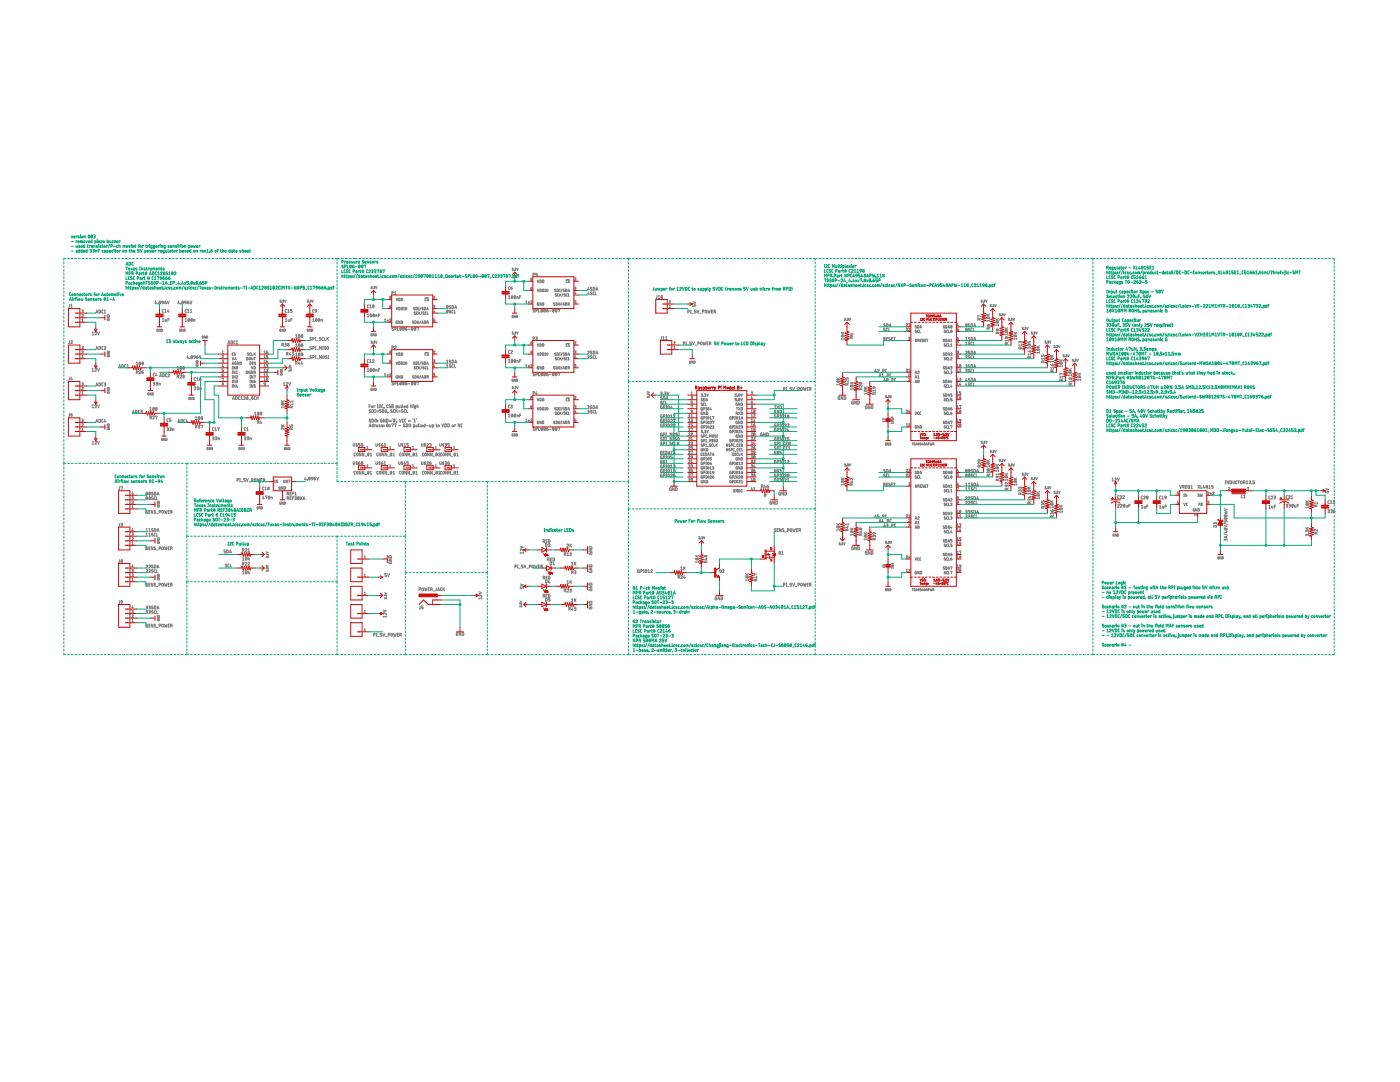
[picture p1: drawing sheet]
<svg xmlns="http://www.w3.org/2000/svg" width="279mm" height="216mm" viewBox="0 0 279 216" stroke-linecap="round" stroke-linejoin="round" font-family="sans-serif">
<g fill="none" stroke="#808080" stroke-width=".2">
<path d="M55.8 59.9h.2v.1M56.4 59.9h.2l-.1 .1M56.8 59.9l.1 .4 .2-.4M61.3 59.9h.2l-.1 .1M61.9 59.9h.2l-.2 .1M62.3 59.9l.1 .4 .1-.4M74 57.1l.3 .1-.2 .1M74.1 57.3h.1M74.1 57.3l.2 .2-.3 .1M74.4 57.6h.1M74.6 57.1l.2 .1-.2 .1M74.7 57.3l.1 .2-.2 .1"/>
<path d="M75 57.1l.1 .5 .1-.5M78.2 58.5h.2l.1-.3h-.3v.5M78.7 58.3l.2-.1v.5M78.7 58.7h.4M79 59.5l.2 .5 .2-.5M79.6 59.5l.2 .1v.4h-.2zM80.1 59.5l.2 .1v.4h-.2zM84.8 59.4h.7M85 59.5l-.2 .1v.4h.2M85.5 59.6h-.3l.3 .4-.3-.1M86.5 59.2h.3l-.3 .4h.3M101.5 59.1l.1-.1v.6"/>
<path d="M101.5 59.6h.3M101.7 57.2l-.2 .1v.4l.2 .1M101.9 57.5h.2a.16 .16 0 0 1 .2 .1 .16 .16 0 0 1-.2 .2 .16 .16 0 0 1-.2-.2zM102.1 59a.28 .28 0 0 1 .2 .3 .28 .28 0 0 1-.2 .3l-.1-.3zM102.2 53.5l.2 .1-.2 .1M102.2 57.2l-.3 .3M102.3 53.7l.1 .1-.2 .1M102.3 59.1l-.2 .4M102.6 53.9h.1M102.7 59a.24 .24 0 0 1 .2 .3 .24 .24 0 0 1-.3 .2zM102.8 53.5h.2l-.1 .2M102.8 53.7h.1"/>
<path d="M102.9 53.7l.1 .1-.2 .1M102.9 59.1l-.3 .4M103.1 53.5l.2 .4 .1-.4M103.2 59.6v-.4h.2v.4M103.7 59.3h.2M103.9 59h-.2v.6M105.9 57.5h.3v.2h-.3zM106.2 57.3l-.3 .2M106.4 54.8h.2l.1-.2-.3-.1v.6M107.2 57.7l.2 .5 .1-.5M107.2 55.9l.2 .5 .1-.5M107.2 54.5h-.3v.3l.3 .1v.2h-.3"/>
<path d="M107.7 57.7l.3 .1-.1 .4h-.2zM107.7 55.9h.3l-.1 .5h-.2zM108.3 57.7l.2 .1v.4h-.2zM108.3 55.9h.2v.5h-.2zM108.8 58.2h.1M108.8 57.7h.1M108.8 57.7v.5M109.1 57.8h.2l-.1 .4-.1-.1zM111 57.7h-.3l.3 .4h-.3M111 58.7h-.2l.3 .4-.3-.1M111.2 57.7l.2 .1v.4h-.2zM111.5 58.6l-.2 .1v.4h.2"/>
<path d="M111.7 58.2h.1M111.7 57.7h.1M111.7 58.6v.5M111.7 57.7v.5M111.8 58.8l.2 .3M112 58.6l-.3 .3M112.2 57.6l-.2 .7M112.4 58.5l-.3 .7M112.6 57.7l-.2 .1 .2 .3h-.2M112.8 58.7h-.2l.2 .4-.3-.1M112.9 57.7l.2 .1v.4h-.2zM113 55.8h.7"/>
<path d="M113.2 55.9l-.2 .1v.3l.2 .1M113.2 58.6l-.2 .1v.4h.2M113.3 58.2l.2-.5 .2 .5M113.4 58.1h.2M113.5 58.6v.5h.2M113.6 55.9h-.2l.2 .4h-.2M114.7 55.6l.2-.1-.2 .5h.3M114.7 57.3l.3 .1-.3 .1M114.8 58.2l-.1 .4h.3M114.8 57.5l.2 .2-.3 .1M114.9 58.5v.2M117.4 57.3l-.1 .5h.3"/>
<path d="M117.4 58.3l-.1 .4h.3M117.5 57.7v.2M117.5 58.6v.2M118.1 57.4l-.3 .1 .3 .3h-.3M118.1 58.3l-.3 .1 .3 .4-.3-.1M118.4 57.3l.3 .1-.1 .5h-.2zM118.6 58.3l-.2 .1v.4h.2M118.9 58.3v.5h.2M118.9 57.9l.2-.6 .2 .6M119 57.8h.3M131.1 59v.5l-.2 .1M131.4 59.6h.3"/>
<path d="M131.4 59.1l.1-.1v.6M132 59a.28 .28 0 0 1 .2 .3 .28 .28 0 0 1-.2 .2l-.1-.2zM132.2 59.1l-.2 .3M195.8 59.9h.2v.1h-.2M196.4 59.9h.2l-.1 .1M196.7 59.9l.2 .4 .1-.4M13.9 60.7v.5l-.2 .1M13.9 68v.4l-.2 .1M13.9 75.2v.5l-.2 .1M14.1 68.1a.16 .16 0 0 1 .3-.1 .16 .16 0 0 1 0 .2l-.3 .3h.4M14.1 61.3h.4M14.1 60.8l.2-.1v.6"/>
<path d="M14.3 75.2l-.2 .5h.4M14.4 75.6v.2M16.3 62.9l.3-.1-.3 .4h.3M16.3 61.8l.3 .1-.2 .2M16.3 70.1h.3l-.3 .4h.3M16.3 69.1l.3 .1-.2 .1M16.3 77.4l.3-.1-.3 .5h.3M16.3 76.4l.3 .1-.2 .1M16.3 78.7h.3M16.3 71.4h.3M16.3 63.8l.2-.2v.6M16.3 71l.2-.1v.5"/>
<path d="M16.3 78.3l.2-.1v.5M16.3 64.2h.3M16.5 62.1l.1 .2h-.3M16.5 69.3l.1 .2-.3 .1M16.5 76.6l.1 .2-.3 .1M18.4 66.4l.1-.2v.6M18.4 73.6l.1-.1v.6M18.4 66.8h.3M18.4 74.1h.3M18.9 66.4a.18 .18 0 0 1 .3-.2 .16 .16 0 0 1 0 .3l-.3 .3h.4M18.9 73.6a.16 .16 0 0 1 .3-.1 .16 .16 0 0 1 0 .3l-.3 .3h.4M19.1 62.5l.2-.6 .2 .6"/>
<path d="M19.1 69.7l.2-.5 .2 .5M19.1 77l.2-.6 .2 .6M19.2 76.9h.3M19.2 69.6h.3M19.2 62.3h.3M19.5 66.2l.2 .6 .2-.6M19.5 73.5l.2 .6 .2-.6M19.7 61.9l.3 .1v.4l-.3 .1zM19.7 69.2h.3v.5h-.3zM19.7 76.4l.3 .1v.5h-.3zM20.6 61.9l-.3 .1v.4l.3 .1M20.6 69.2l-.3 .1v.4h.3"/>
<path d="M20.6 76.4l-.3 .1v.4l.3 .1M20.8 69.3l.3-.1-.3 .5h.3M20.8 76.4l.3 .1v.1l-.3 .1M20.8 62.5h.3M20.8 62l.2-.1v.6M21 76.7l.1 .2-.3 .1M21.4 63.7v.2l.4-.1v-.1l-.2 .1M21.4 71l.1 .2h.3v-.2h-.2M21.4 78.2v.2h.4v-.2l-.2 .1M21.4 63.2h.4l-.4 .3h.4M21.4 70.5h.4l-.4 .3h.4M21.4 77.8h.4l-.4 .2h.4"/>
<path d="M21.4 62.9l.4-.1v.3h-.4zM21.5 70.1h.3v.2h-.4zM21.5 77.4h.3v.2h-.4zM23.7 73.4l.2-.6 .2 .6M23.7 73.2h.3M24.3 72.8l.3 .1-.1 .4-.2 .1zM25.1 72.8l-.2 .1v.4l.2 .1M25.3 73.4h.4M25.3 72.9l.2-.1v.6M27.2 72.4l.1-.2v.6M27.2 72.8h.3M27.2 74.3l.3-.1-.1-.2h-.2v.5"/>
<path d="M27.4 74.3l.1 .2M27.7 74.1a.16 .16 0 0 1 .3-.1 .16 .16 0 0 1 0 .2l-.3 .3h.4M27.8 72.3a.23 .23 0 0 1 .3 .2 .23 .23 0 0 1-.3 .2zM28 72.4l-.2 .3M28.3 74.2h.2a.16 .16 0 0 1 .1 .2 .16 .16 0 0 1-.1 .1 .16 .16 0 0 1-.2-.1zM28.4 72.3a.23 .23 0 0 1 .2 .2 .23 .23 0 0 1-.2 .2zM28.6 74l-.3 .2M28.6 72.4l-.3 .3M29.7 78.4l-.2 .1v.3h.2v-.2M30.2 78.4v.4l-.3-.4v.4M30.4 78.4l.2 .1-.1 .3h-.1zM30.6 76.3l.3 .1v.1h-.3"/>
<path d="M30.8 76.5l.1 .3-.3 .1M30.8 74.5l-.2 .1v.4h.2M31.1 60.1l-.2 .4h.4M31.2 76.3l.3 .1-.3 .1M31.2 74.5l-.1 .4h.3M31.2 60.4v.2M31.3 74.8v.2M31.3 76.5l.2 .3-.3 .1M31.5 60.6h.1M31.5 65.7h-.2v.4h.2v-.2M31.7 76.9v-.4h.3v.4M31.8 60.1a.23 .23 0 0 1 .3 .2 .23 .23 0 0 1-.3 .3z"/>
<path d="M31.9 75.2l.1-.6 .3 .6M31.9 75h.3M32 65.7v.4l-.3-.4v.4M32 60.2l-.2 .3M32.2 65.7h.2v.4h-.2zM32.3 60.1h.3v.3h-.2zM32.4 64.1h.3M32.4 63.7l.2-.1v.5M32.5 74.6l.3 .1-.1 .5h-.2zM32.6 60.4l-.2 .2M32.7 61.7l-.3 .2v.4h.3M32.9 60.3l.3 .2"/>
<path d="M32.9 60.3v.3l.3-.1M32.9 62.3h.3M32.9 61.9l.1-.2v.6M33 63.8v.3h.2v-.3M33.1 60.1l-.2 .2M33.2 60.5h.1M33.3 74.6l-.3 .1 .1 .4 .2 .1M33.4 60.1l.2 .5 .2-.5M33.5 74.7l.2-.1 .1 .1-.3 .5h.3M33.5 63.8h.3M33.6 61.7l-.2 .5h.4M33.7 62.1v.2"/>
<path d="M33.8 63.6h-.3v.5M35.4 75.2h.2l.1-.3h-.3v.5M35.4 73.7h.3M35.4 73.3l.1-.1v.5M35.6 75.2l.1 .2M35.6 60.1l-.1 .4h.3M35.7 60.4v.2M35.9 75l.1-.1h.2l-.3 .5h.3M36 73.2a.22 .22 0 0 1 .2 .2 .22 .22 0 0 1-.2 .2zM36 60.6h.1M36.1 60.6h.1M36.1 65.7h-.2v.4h.2l-.1-.2"/>
<path d="M36.2 73.3l-.2 .3M36.4 60.1a.23 .23 0 0 1 .2 .2 .23 .23 0 0 1-.3 .3zM36.5 65.7v.4l-.2-.4v.4M36.6 73.2a.23 .23 0 0 1 .2 .2 .23 .23 0 0 1-.3 .2zM36.6 60.2l-.3 .3M36.7 65.7l.3 .1-.2 .3h-.1zM36.8 73.3l-.3 .3M36.9 60.1h.2l.1 .3h-.3zM37 64.1h.3M37 63.7l.1-.1v.5M37.2 60.4l-.3 .2M37.2 61.7l-.2 .2v.4h.2"/>
<path d="M37.4 60.3l.3 .2M37.4 60.3l.1 .3 .2-.1M37.4 62.3h.3M37.4 61.9l.2-.2v.6M37.4 71l-.1 .4h.3M37.5 71.3v.2M37.6 63.6a.23 .23 0 0 1 .2 .2 .23 .23 0 0 1-.3 .3zM37.7 60.1l-.3 .2M37.7 60.5h.1M37.8 63.7l-.3 .3M37.8 71.5h.1M37.9 79.3l-.2 .1v.3h.2l-.1-.2"/>
<path d="M37.9 60.1l.2 .5 .2-.5M38 61.9l.1-.2v.6M38 62.3h.3M38.2 63.6a.23 .23 0 0 1 .2 .2 .23 .23 0 0 1-.3 .3zM38.2 71a.23 .23 0 0 1 .2 .2 .23 .23 0 0 1-.3 .3zM38.3 79.3v.4l-.2-.4v.4M38.4 63.7l-.3 .3M38.4 71.1l-.3 .3M38.5 79.3l.3 .1-.1 .3h-.2zM38.7 64.1v-.3h.2v.3M38.7 71h.3v.3h-.3zM38.8 77.2l.3 .1-.3 .1"/>
<path d="M38.9 77.4l.2 .3-.3 .1M39 71.3l-.3 .2M39 75.4h-.2v.5h.2M39.1 72.8l.1 .3 .3-.1v-.2l-.2 .1M39.1 72.4h.4l-.4 .2h.4M39.1 72l.3-.1 .1 .3h-.4zM39.2 71.2h.2a.16 .16 0 0 1 .1 .2 .16 .16 0 0 1-.1 .1 .16 .16 0 0 1-.2-.1zM39.2 75.9h.4M39.2 75.5l.2-.1v.5M39.3 77.2h.3l-.1 .2M39.4 77.4h.1M39.5 71l-.3 .2"/>
<path d="M39.5 77.4l.1 .3-.3 .1M39.8 71l.1 .5 .2-.5M39.8 75.6h.2a.16 .16 0 0 1 .1 .2 .16 .16 0 0 1-.2 .1 .16 .16 0 0 1-.1-.1zM39.9 77.8v-.4h.2l.1 .4M40 75.4l-.2 .2M40.6 67.1h-.3l.1 .4h.2l-.1-.3M41 67.1v.4l-.2-.4v.4M41.2 67.1h.2v.4h-.2zM44.3 71h.3l-.3 .4h.3M44.3 71.8l.3 .1-.2 .2M44.3 74.8l.3 .1M44.3 74.8l.1 .3 .2-.2"/>
<path d="M44.3 70.5h.3M44.3 75.5h.3l-.1 .5M44.3 70.1l.2-.1v.5M44.4 72.7l-.1 .4h.3M44.5 72.1l.1 .1-.3 .1M44.5 73v.2M44.6 74.5l-.3 .3M44.6 73.6h-.3v.3h.3v.2h-.3M44.6 74.9h.1M45.5 68.6l.2-.6 .2 .6M45.6 68.5h.2M46.1 68l.3 .1v.5h-.3z"/>
<path d="M46.3 75.9h.1M46.3 74.5h.1M46.3 75.5h.1M46.3 73.1h.1M46.3 73.6h.1M46.3 74h.1M46.3 76.4h.1M46.3 77.3h.1M46.3 76.8h.1M46.3 71.3l.2 .5 .2-.5M46.3 72.7l.2-.5 .2 .5M46.3 75h.1"/>
<path d="M46.4 72.6h.2M46.4 73.1v.5M46.4 74v.5M46.4 75v.5M46.4 75.9v.5M46.4 76.8v.5M46.4 79.7l.2-.6 .2 .6M46.4 79.6h.3M46.5 70.4l-.2 .1v.4h.2M46.8 71.8l.2-.5 .1 .5M46.9 71.7h.2M46.9 73.1v.5l-.2-.5v.5"/>
<path d="M46.9 74v.5l-.2-.5v.5M46.9 75v.5l-.2-.5v.5M46.9 75.9v.5l-.2-.5v.5M46.9 76.8v.5l-.2-.5v.5M46.9 68l-.2 .1v.4l.2 .1M47 70.5l-.2-.1-.1 .2 .3 .3-.3-.1M47 79.1l.3 .1-.1 .5h-.2zM47.1 72.2l-.2 .1v.4h.2v-.2M47.1 68.6h.4M47.1 68.1l.2-.1v.6M47.2 75.1l.2-.1-.2 .5h.2M47.2 75.9h.2l-.2 .2"/>
<path d="M47.2 74.5h.2M47.2 74.2l.1-.2v.5M47.2 73.2l.2 .2-.1 .2a.25 .25 0 0 1-.2-.2 .25 .25 0 0 1 .1-.2zM47.3 76.8l-.1 .4h.2M47.3 76.1l.1 .2-.2 .1M47.3 77v.3M47.4 73.3l-.2 .2M47.7 72.2v.5l-.3-.5v.5M47.8 79.1l-.2 .2v.4h.2M47.9 72.2l.3 .1-.1 .4h-.2zM48 79.7h.4M48 79.3l.2-.2v.6"/>
<path d="M48.6 79.3a.16 .16 0 0 1 .2-.2 .16 .16 0 0 1 .1 .3l-.3 .3h.3M49.1 74l.3 .1-.1 .4h-.2zM49.2 71.3l.3 .2-.2 .3h-.1zM49.6 70.5h-.2l.2 .4-.2-.1M49.7 79.8h.3M49.7 71.4l.3 .1-.1 .3-.2-.1zM49.9 72.2l.2 .1v.4h-.2zM49.9 74l-.2 .1v.4h.2l-.1-.2M50 75.9h-.1l.1 .5M50 75v.5M50 76.8v.5M50.1 70.4l-.3 .1v.4h.3"/>
<path d="M50.2 73.1l.1 .5 .2-.5M50.2 71.3l.1 .5 .2-.1v-.4M50.2 70.4v.5h.3M50.4 72.2h.1M50.4 72.7h.1M50.4 72.2v.5M50.4 74v.5l-.2-.5v.5M50.5 75v.5l-.3-.5v.5M50.5 75.9v.5l-.3-.5v.5M50.5 76.8v.5l-.3-.5v.5M50.7 76.1h.2v.2h-.2zM50.7 74l.2 .1v.4h-.2z"/>
<path d="M50.7 73.1l.2 .1v.4h-.2zM50.7 71.3h.3M50.7 75h.3l-.2 .5M50.7 70.4v.5M50.8 70.6l.2 .3M50.8 71.3v.5M50.9 75.9l-.2 .2M51 77.2l-.3 .1M51 76.8h-.3v.2l.3 .1M51 72.2v.5l-.3-.5v.5M51 77.1v.1M51 70.4l-.3 .3"/>
<path d="M51 79.1l-.3 .2 .1 .4h.2M51.2 79.4h.3M51.2 79.1v.6M51.5 79.1v.6M52.7 76.5l.3 .1M52.7 76.5l.2-.1 .1 .2M52.7 74.1h.3M52.7 72.3h.3M52.7 70.5h.3M52.7 75.1h.3M52.7 76h.3M52.7 73.2h.3"/>
<path d="M52.7 71.4h.3M52.7 76.5h.1M52.7 75.6l.1-.1v.5M52.7 70.1l.1-.1v.5M52.7 71l.1-.1v.5M52.7 71.9l.1-.1v.5M52.7 72.9l.1-.2v.5M52.7 73.8l.1-.2v.5M52.7 74.7l.1-.2v.6M53 76.6l-.3 .3M53.2 73.8l.2-.1-.2 .4h.2M53.2 72.7h.2l-.1 .3"/>
<path d="M53.2 70.2l.2 .1v.2h-.2zM53.2 75.1h.2M53.2 74.7l.1-.2v.6M53.2 75.5a.19 .19 0 0 1 .2 .2 .19 .19 0 0 1-.2 .2zM53.2 73h.1M53.3 71.8l-.1 .4h.2M53.3 73l.1 .2h-.2M53.4 72.1v.2M53.4 70l-.2 .2M53.4 75.6l-.2 .3M53.4 70.9h-.2v.2l.2 .1v.2h-.2M55.9 60h.1"/>
<path d="M55.9 74.6l.1 .2h.3v-.2l-.2 .1M55.9 73.8l.4-.1v.3h-.4zM55.9 74.1h.4l-.4 .3h.4M56 60l.1 .2-.3 .1M56.1 65.7h-.2v.4h.2l-.1-.2M56.1 79.9l.4 .3M56.2 60.3h.1M56.3 60.3h.1M56.3 68.8h.1M56.4 68.8l.2-.2-.3-.1v.6M56.5 68.8l.1 .3M56.5 65.7v.4l-.2-.4v.4"/>
<path d="M56.5 60l.1 .2-.2 .1M56.5 76.5l.2-.2v.6M56.5 76.9h.4M56.7 65.7h.2v.4h-.2zM56.7 79.9l-.4 .2M56.8 68.5l.3 .1-.2 .1M56.9 64.1h.4M56.9 63.7l.2-.1v.5M57 68.7l.1 .3-.3 .1M57.1 76.5l.3-.1-.3 .5h.3M57.2 70.6h.3l-.1-.3h-.2v.6M57.2 61.7l-.3 .2 .1 .4h.2"/>
<path d="M57.4 70.6l.1 .3M57.4 62.3h.3M57.4 61.9l.2-.2v.6M57.5 63.8l.1 .3h.2v-.3M57.6 76.3l.2 .6 .2-.6M57.7 72.9l.4 .1-.4 .1M57.8 74l.2-.1 .1 .2M57.8 74l-.1-.1v.2M57.8 73.4l.2-.1 .1 .2M57.8 73.4l-.1-.1v.2M57.8 73.4v.1M57.9 70.3l-.2 .5h.4"/>
<path d="M58 70.6v.3M58 63.8h.3M58.1 73.7h.1M58.3 61.7h-.3v.3l.3 .1-.1 .2h-.2M58.3 70.3h.3l-.1 .3M58.3 63.6h-.3v.5M58.4 70.6h.1M58.4 79.9v.4M58.5 70.6l.1 .2-.3 .1M59 69.2h.3M59 66.9l.2-.1v.6M59 68.7l.2-.1v.6"/>
<path d="M59 70.5l.2-.1v.6M59 67.4h.3M59 71h.3M59 72.5h.2M59.2 72.5l.1-.3-.3-.1v.6M59.2 72.5l.1 .2M59.6 66.8a.24 .24 0 0 1 .3 .3 .24 .24 0 0 1-.3 .2zM59.6 68.6a.24 .24 0 0 1 .3 .3 .24 .24 0 0 1-.3 .2zM59.6 70.4a.23 .23 0 0 1 .3 .3 .23 .23 0 0 1-.3 .2zM59.7 72.1l-.2 .5h.4M59.8 72.5v.2M59.8 66.9l-.2 .3"/>
<path d="M59.8 68.7l-.2 .3M59.8 70.5l-.2 .4M60.2 66.8a.24 .24 0 0 1 .2 .3 .24 .24 0 0 1-.2 .2zM60.2 68.6a.24 .24 0 0 1 .2 .3 .24 .24 0 0 1-.2 .2zM60.2 70.4a.23 .23 0 0 1 .2 .3 .23 .23 0 0 1-.2 .2zM60.2 72.1l-.1 .5h.3M60.3 72.5v.2M60.4 66.9l-.3 .3M60.4 68.7l-.3 .3M60.4 70.5l-.3 .4M61.3 60h.1M61.4 60l.1 .2-.2 .1"/>
<path d="M61.5 65.7h-.2v.4h.2v-.2M61.7 60.3h.1M62 65.7v.4l-.3-.4v.4M62 60l.1 .2-.2 .1M62.1 71h-.2v.1l.2 .4h-.3M62.1 69.2l-.2 .1 .2 .4-.3-.1M62.1 67.4l-.2 .1 .2 .3h-.3M62.2 65.7l.2 .1-.1 .3h-.1zM62.4 63.7l.1-.1v.5M62.4 64.1h.3M62.4 71.3h.3v-.3h-.3v.5M62.4 69.5l.3-.1v-.2h-.3v.5"/>
<path d="M62.4 67.6h.3v-.2l-.3-.1v.6M62.7 61.7l-.3 .2v.4h.3M62.9 61.9l.3 .2M62.9 61.9l.2-.1 .1 .3M62.9 61.9h.1M62.9 71h.2M62.9 69.2h.2M62.9 67.3h.2M62.9 67.9h.2M62.9 71.5h.2M62.9 69.7h.2M63 67.3v.6"/>
<path d="M63 69.2v.5M63 71v.5M63.1 63.6a.24 .24 0 0 1 .2 .3 .24 .24 0 0 1-.3 .2zM63.2 62.1l-.3 .2M63.2 63.7l-.2 .3M63.3 68h.2M63.3 71.6h.2M63.3 69.8h.2M63.6 63.6a.23 .23 0 0 1 .2 .2 .23 .23 0 0 1-.2 .3zM63.8 69.7v-.5l.1 .3 .2-.3v.5M63.8 71.5v-.5l.1 .3 .2-.3v.5M63.8 63.7l-.3 .3"/>
<path d="M64 67.4l-.3 .1 .3 .3h-.3M64.1 64.1v-.3h.2v.3M64.4 69.2h.1M64.4 69.7h.1M64.5 69.2v.5M64.5 71l.2 .1v.4h-.1l-.2-.1zM64.5 67.3l-.2 .2v.3l.2 .1M64.7 67.3v.6h.3M65 69.2l-.3 .1 .3 .4-.3-.1M65.2 71h-.2v.1l.3 .4h-.4M65.2 67.3v.6M65.3 69.2h.3l-.1 .5-.2-.1z"/>
<path d="M65.4 67.6l.2 .3M65.5 71h.1M65.5 71.5h.1M65.5 71v.5M65.6 67.3l-.4 .4M73.3 62.8l.2-.1v.5M73.3 73.7l.2-.1v.5M73.3 63.2h.3M73.3 74.1h.3M73.6 60.8l-.3 .2v.4h.3M73.6 71.7l-.3 .2v.3l.3 .1M73.8 72.3h.3"/>
<path d="M73.8 61.4h.3M73.8 61l.1-.2v.6M73.8 71.9l.1-.2v.6M74 62.7a.24 .24 0 0 1 .2 .2 .24 .24 0 0 1-.3 .3zM74 73.6a.24 .24 0 0 1 .2 .2 .24 .24 0 0 1-.3 .3zM74 68.1h.3l-.2 .1M74.1 68.2h.1M74.1 68.2l.2 .2-.3 .1M74.1 62.8l-.2 .3M74.1 73.7l-.2 .3M74.3 66.6h-.3v.4h.3l-.1-.2M74.3 77.5h-.3v.4h.3l-.1-.2"/>
<path d="M74.3 71.9l.3-.1-.3 .5h.4M74.4 68.4v.1M74.4 68.4h.1M74.4 60.9a.24 .24 0 0 1 .3 .2 .24 .24 0 0 1-.3 .2zM74.5 62.7a.24 .24 0 0 1 .2 .2 .24 .24 0 0 1-.2 .3zM74.5 73.6a.24 .24 0 0 1 .2 .2 .24 .24 0 0 1-.2 .3zM74.6 68.1h.2l-.2 .1M74.6 61l-.2 .3M74.7 66.6v.4l-.3-.4v.4M74.7 77.5v.4l-.3-.4v.4M74.7 68.2l.1 .2-.2 .1M74.7 62.8l-.3 .3"/>
<path d="M74.7 73.7l-.3 .3M74.9 66.6l.2 .1-.1 .3h-.1zM74.9 77.5l.2 .1-.1 .3h-.1zM75 68.1l.1 .4 .1-.4M75 63.2v-.4l.2 .1v.3M75 74.1v-.4l.2 .1v.3M75.5 62.9h.3M75.5 73.8h.3M75.8 62.7h-.3v.5M75.8 73.6h-.3v.5M76.7 75.1h.3M76.7 64.2h.3"/>
<path d="M76.7 63.8l.2-.2v.6M76.7 74.7l.2-.2v.6M77.2 63.9l.2 .1M77.2 74.8l.2 .1M77.4 63.8v.2M77.4 74.7v.2M77.4 64l.1 .1M77.4 64l-.1 .1M77.4 74.9l.1 .1M77.4 74.9l-.1 .1M77.5 63.9l-.1 .1M77.5 74.8l-.1 .1"/>
<path d="M77.7 61.2h.3v.2h-.2zM77.7 63.8l.3-.1-.3 .5h.3M77.7 72.1h.3l-.1 .2zM77.7 74.7l.3-.1-.3 .5h.3M78 60.9l-.3 .3M78 71.8l-.3 .3M78.2 69.4l.3-.1-.1-.2-.2-.1v.6M78.5 65.4l-.2-.1-.1 .2 .3 .3h-.3M78.5 76.3l-.2-.1-.1 .2 .3 .4-.3-.1M78.7 69.2l.3-.1 .1 .2-.4 .3h.4M78.8 65.7l.2-.1 .1-.2-.3-.1v.6M78.8 76.6l.2-.1 .1-.2-.3-.1v.6"/>
<path d="M79 61.3l.2 .5 .2-.5M79 72.2l.2 .5 .2-.5M79 70.4l.2 .5 .2-.5M79.3 64.1l-.3 .1 .1 .4h.2l-.1-.3M79.3 75l-.3 .1 .1 .4h.2l-.1-.3M79.3 65.3v.6h.3M79.3 76.2v.6h.3M79.6 61.3l.2 .1v.4h-.2zM79.6 72.2l.2 .1v.4h-.2zM79.6 70.4l.2 .1v.4h-.2zM79.8 64.1v.5l-.2-.5v.5M79.8 75v.5l-.2-.5v.5"/>
<path d="M79.9 65.4a.23 .23 0 0 1 .2 .2 .23 .23 0 0 1-.3 .2zM79.9 76.3a.23 .23 0 0 1 .2 .2 .23 .23 0 0 1-.3 .2zM80.1 64.1h.2v.4l-.2 .1zM80.1 75h.2v.4l-.2 .1zM80.1 65.5l-.3 .3M80.1 76.4l-.3 .3M80.1 61.3l.2 .1v.4h-.2zM80.1 72.2l.2 .1v.4h-.2zM80.1 70.4l.2 .1v.4h-.2zM80.4 65.4a.22 .22 0 0 1 .3 .2 .22 .22 0 0 1-.3 .2zM80.4 76.3a.23 .23 0 0 1 .3 .2 .23 .23 0 0 1-.3 .2zM80.6 72.2h.1"/>
<path d="M80.6 72.7h.1M80.6 61.3h.1M80.6 61.8h.1M80.6 61.3v.5M80.6 72.2v.5M80.6 65.5l-.2 .3M80.6 76.4l-.2 .3M80.9 65.6h.2a.17 .17 0 0 1 .1 .2 .17 .17 0 0 1-.2 .1 .17 .17 0 0 1-.1-.2zM80.9 76.5l.3 .1M80.9 76.5l.1 .3 .2-.2M80.9 61.4h.3l-.1 .4h-.2zM80.9 72.3h.3l-.1 .4h-.2z"/>
<path d="M81.2 65.3l-.3 .3M81.2 76.2l-.3 .3M81.2 76.6h.1M81.5 76.6h.4M81.5 65.7h.4M82.2 65.4a.23 .23 0 0 1 .2 .2 .23 .23 0 0 1-.3 .2zM82.2 76.3a.23 .23 0 0 1 .2 .2 .23 .23 0 0 1-.3 .2zM82.4 65.5l-.3 .3M82.4 76.4l-.3 .3M82.6 64.1l-.3 .1 .3 .3h-.3M82.6 75l-.3 .1 .3 .3h-.3M82.8 65.4a.23 .23 0 0 1 .2 .2 .23 .23 0 0 1-.3 .2z"/>
<path d="M82.8 76.3a.23 .23 0 0 1 .2 .2 .23 .23 0 0 1-.3 .2zM82.8 61.4l-.2-.1-.1 .2 .3 .3h-.3M82.8 72.3l-.2-.1-.1 .2 .3 .3h-.3M82.8 64.1h.3l-.1 .4-.2 .1zM82.8 75h.3l-.1 .4-.2 .1zM82.9 62.3l-.3 .1 .3 .3h-.3M82.9 73.2l-.3 .1 .3 .3h-.3M83 65.5l-.3 .3M83 76.4l-.3 .3M83 61.3l.3 .1-.1 .4h-.2zM83 72.2l.3 .1-.1 .4h-.2zM83.2 65.4l.3-.1-.1 .6"/>
<path d="M83.2 76.3l.3-.1-.1 .6M83.3 62.2l-.2 .2v.3h.2M83.3 64.1h.3l-.1 .5-.2-.1zM83.3 73.1l-.2 .2v.3h.2M83.3 75h.3l-.1 .4h-.2zM83.5 72.2h.1M83.5 72.7h.1M83.5 61.3h.1M83.5 61.8h.1M83.5 62.2v.5M83.5 73.1v.5M83.6 61.3v.5"/>
<path d="M83.6 72.2v.5M83.7 62.4l.1 .3M83.7 73.3l.1 .3M83.8 62.2l-.3 .3M83.8 73.1l-.3 .3M84 64l-.2 .6M84 74.9l-.2 .6M84 61.3l-.2 .6M84 72.2l-.2 .6M84.2 64.6l.1-.5 .2 .5M84.2 75.5l.1-.5 .2 .5M84.2 75.3h.3"/>
<path d="M84.2 62.2l-.2 .6M84.2 64.4h.3M84.2 73.1l-.2 .6M84.5 61.4h-.3l.3 .4h-.3M84.5 72.3h-.3l.3 .4h-.3M84.6 62.3l-.2 .1 .2 .3h-.2M84.6 73.2l-.2 .1 .2 .3h-.2M84.7 61.3l.2 .1v.4h-.2zM84.7 64.1h.3l-.1 .4-.2 .1zM84.7 72.2l.2 .1v.4h-.2zM84.7 75h.3l-.1 .4-.2 .1zM84.8 70.3h.7"/>
<path d="M85 70.4l-.2 .1v.4h.2M85.1 62.2l-.2 .2v.3h.2M85.1 73.1l-.2 .2v.3h.2M85.2 61.8l.1-.5 .2 .5M85.2 72.7l.1-.5 .2 .5M85.2 72.6h.2M85.2 61.7h.2M85.2 64.3h.2M85.2 75.2h.2M85.3 73.1v.5h.2M85.3 62.2v.5h.2M85.4 64.3v-.2h-.2v.5"/>
<path d="M85.4 75.2v-.2h-.2v.5M85.4 64.3l.1 .3M85.4 75.2l.1 .3M85.5 70.5h-.3l.3 .4-.3-.1M86.5 60.9l.3 .1-.2 .2M86.5 70.1h.3l-.3 .4h.3M86.5 71.8l.3 .1-.2 .2M86.6 72.7l-.1 .4h.3M86.6 61.8l-.1 .4h.3M86.6 61.2l.2 .1-.3 .1M86.6 72.1l.2 .1-.3 .1M86.7 62.1v.2"/>
<path d="M86.7 73v.2M86.8 63.6h-.3v.3l.3 .1-.3 .2M86.8 74.5h-.3v.3l.3 .1-.3 .2M89.1 72.5h.3M89.1 73.4h.3M89.1 72l.2-.1v.6M89.1 72.9l.2-.1v.6M89.2 61a.23 .23 0 0 1 .2 .3 .23 .23 0 0 1-.2 .2zM89.2 61.9a.23 .23 0 0 1 .2 .3 .23 .23 0 0 1-.2 .2zM89.4 61.1l-.3 .3M89.4 62l-.3 .3M89.9 61h-.2v.1l.3 .4h-.4"/>
<path d="M89.9 61.9h-.1l-.1 .1 .3 .4h-.4M89.9 71.9h-.1l-.1 .1 .3 .4h-.4M89.9 72.8h-.1l-.1 .1 .3 .4h-.4M90.2 61h.3l-.1 .5-.2 .1zM90.2 71.9h.3l-.1 .5-.2 .1zM90.4 61.9l-.2 .1v.4l.2 .1M90.4 72.8l-.2 .1v.4l.2 .1M90.7 72.8v.6h.2M90.7 61.9v.6h.2M90.8 61.6l.2-.6 .1 .6M90.8 72.5l.2-.6 .1 .6M90.8 61.4h.3"/>
<path d="M90.8 72.3h.3M101.5 71.9l.1-.2v.6M101.5 72.3h.3M101.7 69.9l-.2 .1v.4l.2 .1M101.9 70a.16 .16 0 0 1 .3-.1 .16 .16 0 0 1 0 .3l-.3 .3h.4M102.1 71.8a.25 .25 0 0 1 .2 .2 .25 .25 0 0 1-.2 .2zM102.2 66.2l.2 .1-.2 .1M102.2 77.1l.2 .1-.2 .1M102.3 66.4l.1 .2-.2 .1M102.3 77.3l.1 .2-.2 .1M102.3 71.9l-.2 .3M102.4 75.7l-.2 .1v.3h.2l-.1-.2"/>
<path d="M102.4 63h-.2v.4h.2l-.1-.3M102.6 66.6h.1M102.6 77.5v.1M102.7 71.8a.24 .24 0 0 1 .2 .2 .24 .24 0 0 1-.3 .2zM102.8 66.2l.2 .1-.1 .1M102.8 77.1l.2 .1-.1 .1M102.8 66.4h.1M102.8 77.3h.1M102.8 63v.4l-.2-.4v.4M102.8 75.7v.4l-.2-.4v.4M102.9 66.4l.1 .2-.2 .1M102.9 77.3l.1 .2-.2 .1"/>
<path d="M102.9 71.9l-.3 .3M103.1 75.7h.2l-.1 .4h-.1zM103.1 63h.2l-.1 .4h-.1zM103.1 66.2l.2 .5 .1-.5M103.1 77.1l.2 .5 .1-.5M103.2 72.3v-.4l.2 .1v.3M103.7 72h.2M103.9 71.7h-.2v.6M104.9 73.2h.3M104.9 60.5h.3M104.9 60.1l.2-.1v.5M104.9 72.9l.2-.2v.5"/>
<path d="M105.4 60.3h.2M105.4 73h.2M105.6 60.2v.1M105.6 72.9v.1M105.6 60.3v.2M105.6 60.3l-.1 .2M105.6 73v.2M105.6 73l-.1 .2M105.7 60.3h-.1M105.7 73h-.1M105.9 60.1l.2-.1 .1 .2-.3 .3h.3M105.9 70.2l.3 .1v.2h-.3z"/>
<path d="M105.9 72.9l.3-.1-.3 .4h.3M106.2 70l-.3 .2M106.4 67.6l.2-.1 .1-.2-.3-.1v.6M106.4 78.5l.2-.1 .1-.2-.3-.1v.6M106.7 61.7l-.3 .1 .3 .4h-.3M106.7 74.5l-.3-.1v.1l.3 .4h-.3M106.9 67.2l.3 .1v.2h-.2M106.9 62h.3l.1-.2-.4-.1v.6M106.9 74.7h.3l.1-.2-.4-.1v.6M107 78.1l-.1 .5h.3M107.1 67.5l.1 .2-.3 .1M107.1 78.5v.2"/>
<path d="M107.2 70.4l.2 .5 .1-.5M107.2 68.6l.2 .5 .1-.5M107.2 79.5l.2 .5 .1-.5M107.5 60.4l-.3 .1 .1 .4h.2l-.1-.3M107.5 73.1l-.3 .1 .1 .4h.2l-.1-.2M107.5 61.7v.6h.3M107.5 74.4v.6h.3M107.7 70.4l.3 .1-.1 .4h-.2zM107.7 68.6l.3 .1-.1 .4h-.2zM107.7 79.5l.3 .1-.1 .4h-.2zM108 74.5l.1-.1a.23 .23 0 0 1 .2 .3 .23 .23 0 0 1-.3 .2zM108 60.4v.5l-.3-.5v.5"/>
<path d="M108 73.1v.5l-.3-.5v.5M108.1 61.7a.24 .24 0 0 1 .2 .3 .24 .24 0 0 1-.3 .2zM108.2 60.4l.3 .1v.4h-.3zM108.2 73.1l.3 .1v.4h-.3zM108.2 61.8l-.2 .3M108.2 74.5l-.2 .4M108.3 70.4l.2 .1v.4h-.2zM108.3 68.6l.2 .1v.4h-.2zM108.3 79.5l.2 .1v.4h-.2zM108.6 74.5a.22 .22 0 0 1 .2 .2 .22 .22 0 0 1-.2 .2zM108.6 61.7a.24 .24 0 0 1 .2 .3 .24 .24 0 0 1-.2 .2zM108.8 70.4h.1"/>
<path d="M108.8 70.9h.1M108.8 70.4v.5M108.8 61.8l-.3 .3M108.8 74.5l-.3 .4M109.1 62h.2a.17 .17 0 0 1 .1 .1 .17 .17 0 0 1-.2 .2 .17 .17 0 0 1-.1-.2zM109.1 74.7h.2a.17 .17 0 0 1 .1 .2 .17 .17 0 0 1-.2 .1 .17 .17 0 0 1-.1-.2zM109.1 70.5h.2l-.1 .4h-.1zM109.3 61.7l-.2 .3M109.3 74.4l-.2 .3M109.6 62.1h.4M109.6 74.8h.4M110.3 74.5l.1-.1a.23 .23 0 0 1 .2 .3 .23 .23 0 0 1-.3 .2z"/>
<path d="M110.4 61.7a.24 .24 0 0 1 .2 .3 .24 .24 0 0 1-.3 .2zM110.6 61.8l-.3 .3M110.6 74.5l-.3 .4M110.7 60.5h-.2l.2 .4h-.2M110.7 73.2l-.2 .1 .2 .3h-.2M110.9 74.5a.22 .22 0 0 1 .2 .2 .22 .22 0 0 1-.2 .2zM110.9 61.7a.24 .24 0 0 1 .2 .3 .24 .24 0 0 1-.2 .2zM111 70.5h-.3l.3 .4-.3-.1M111 60.4l.2 .1v.4h-.2zM111 73.1l.2 .1v.4h-.2zM111 71.4h-.2l.3 .4h-.3M111.1 61.8l-.2 .3"/>
<path d="M111.1 74.5l-.2 .4M111.2 70.4l.2 .1v.4h-.2zM111.4 74.5l.3-.1-.2 .6M111.4 61.8l.3-.1-.2 .6M111.5 71.3l-.2 .1v.4h.2M111.5 60.5l.3 .1-.1 .3h-.2zM111.5 73.2l.3 .1-.1 .3h-.2zM111.7 70.4h.1M111.7 70.9h.1M111.7 71.3v.5M111.7 70.4v.5M111.8 71.5l.2 .3"/>
<path d="M112 71.3l-.3 .3M112.2 60.4l-.2 .6M112.2 73.1l-.2 .6M112.2 70.4l-.2 .6M112.3 60.9l.2-.5 .2 .5M112.3 73.6l.2-.5 .2 .5M112.4 60.8h.2M112.4 73.5h.2M112.4 71.3l-.3 .6M112.6 70.5h-.2l.2 .4-.2-.1M112.8 71.4h-.2l.2 .4h-.3M112.9 60.4l.2 .1v.4h-.2z"/>
<path d="M112.9 70.4l.2 .1v.4h-.2zM112.9 73.1l.2 .1v.4h-.2zM113 79.4h.7M113 68.5h.7M113.2 68.6l-.2 .1v.3l.2 .1M113.2 79.5l-.2 .1v.3l.2 .1M113.2 71.3l-.2 .1v.4h.2M113.3 70.9l.2-.5 .2 .5M113.4 70.8h.2M113.4 73.4h.1M113.4 60.7h.1M113.5 71.3v.5h.2"/>
<path d="M113.5 60.7l.2-.2-.3-.1v.5M113.5 73.4l.2-.2-.3-.1v.5M113.6 60.7l.1 .2M113.6 73.4l.1 .2M113.6 68.6h-.2l.2 .4h-.2M113.6 79.5h-.2l.2 .4h-.2M114.7 68.3h.2l-.2 .4h.3M114.7 70l.3 .1-.3 .1M114.7 79.2h.2l-.2 .4h.3M114.8 70.9l-.1 .4h.3M114.8 70.2l.2 .2-.3 .1M114.9 71.2v.2"/>
<path d="M115 60h-.3v.2l.3 .1-.1 .2h-.2M115 72.7h-.3v.3l.3 .1-.3 .1M117.3 70.2l.1-.1h.2l-.3 .5h.3M117.3 71.1l.1-.1h.2l-.3 .5h.3M118.1 70.1h-.2l-.1 .1 .3 .4-.3-.1M118.1 71h-.2l-.1 .1 .3 .4h-.3M118.4 70.1h.3l-.1 .5h-.2zM118.6 71l-.2 .1v.4h.2M118.9 71v.5h.2M118.9 70.6l.2-.5 .2 .5M119 70.5h.3M129.2 78.1l.4 .2-.4 .1"/>
<path d="M129.3 79.2l.2-.1 .1 .3M129.3 79.2h-.1v.2M129.3 78.7l.2-.1 .1 .2M129.3 78.7l-.1-.1v.2M129.3 79.2v.1M129.6 79h.1M131.8 78.2l.3 .1-.2 .2M132 78.5l.1 .2-.3 .1M132 67.1v.5l-.2 .1M132.1 79.2l-.3 .1 .3 .4-.3-.1M132.3 67.7h.3M132.3 67.3l.1-.2v.6"/>
<path d="M132.4 78.8h.1M132.4 79.1l.3 .1-.1 .5h-.2zM132.6 78.2l.3 .1-.2 .2M132.8 78.5l.1 .2-.3 .1M132.8 67.7h.3M132.8 67.3l.2-.2v.6M132.9 79.7l.2-.6 .2 .6M133 79.6h.3M133.1 78.2l.2 .6 .2-.6M133.6 60.1l.2-.1v.2l-.2 .3h.2M133.6 61.4h.2M133.6 61l.1-.1v.5"/>
<path d="M134.5 68.3h.2l-.2 .4h.2M134.5 69.6h.2M134.5 69.2l.1-.1v.5M136.4 68.6l.2-.1 .1-.2-.3-.1v.6M136.9 68.2h.1M136.9 68.8h.1M136.9 68.2v.6M137.2 68.9h.3M137.3 62.2h.2v-.3h-.2v.6M137.8 61.9h.1M137.8 62.5h.1M137.9 72.1h-.3l.1 .4h.2l-.1-.3"/>
<path d="M137.9 61.9v.6M137.9 79.1l.3 .1-.2 .1M137.9 78.3l.2-.1v.5M137.9 78.7h.3M138 68.2h-.3v.3l.3 .1-.1 .2h-.2M138.1 79.3l.1 .2-.3 .1M138.1 62.5h.3M138.2 68.2l.2 .6 .2-.6M138.3 60.8v.3h.2l.2-.3 .1 .1 .1 .2M138.3 60.2l.6 .2-.6 .2M138.3 72.1v.4l-.2-.4v.4M138.5 72.1h.2v.4h-.2z"/>
<path d="M138.8 68.9h.2M138.9 61.9h-.3v.2l.3 .2v.1l-.3 .1M139.1 61.9l.2 .6 .2-.6M139.3 68.6l.3-.1-.1-.2-.2-.1v.6M139.7 62.5h.2M139.9 68.3l.2 .1v.3l-.1 .1-.2-.1zM139.9 78.6l.3 .1-.2 .1M140.1 78.8l.1 .2-.3 .1M140.2 79.5l-.3 .1 .3 .3h-.3M140.2 62.2l.3-.1-.1-.2h-.2v.6M140.3 68.2l.2 .6 .1-.4 .1 .4 .2-.6M140.4 79.1h.1"/>
<path d="M140.4 79.5l.3 .1-.1 .4h-.2zM140.6 78.6l.3 .1-.2 .1M140.7 78.8l.2 .2-.3 .1M140.7 62h.3l-.1 .4h-.2zM140.9 80l.2-.5 .1 .5M140.9 79.9h.3M141.1 78.6l.1 .5 .2-.5M141.1 68.5h.2M141.2 61.9l.2 .6 .1-.4 .1 .4 .2-.6M141.4 68.2h-.3v.6h.3M141.6 68.6l.2-.1 .1-.2-.3-.1v.6M141.8 68.6l.1 .2"/>
<path d="M142 62.1h.2M142.3 61.9h-.3v.6h.3M142.5 62.2l.3-.1-.1-.2h-.2v.6M142.7 62.2l.1 .3M147 78.6h-.3v.2l.3 .1-.1 .2h-.2M147 79.5h-.3v.2l.3 .1-.1 .2h-.2M147.2 79.1h.1M147.2 80h.1M147.5 78.6a.2 .2 0 0 1 .2 .2 .2 .2 0 0 1-.3 .2zM147.5 79.5a.2 .2 0 0 1 .2 .2 .2 .2 0 0 1-.3 .2zM147.7 78.7l-.3 .3M147.7 79.6l-.3 .3"/>
<path d="M147.9 78.6l.1 .5 .2-.5M147.9 79.5l.1 .5 .2-.5M149.9 78.3h.3l-.3 .4h.3M150 79.1l-.1 .4h.3M150.1 79.4v.2M156.4 77.6h.2l.1-.2-.3-.1v.6M156.9 77.3h.1M156.9 77.9h.1M156.9 77.3v.6M157.2 78h.3M158 77.3h-.3v.3l.3 .1-.1 .2h-.2M158.2 77.3l.2 .6 .2-.6"/>
<path d="M158.8 78h.2M159.3 77.6h.2v-.3h-.2v.6M159.8 77.4h.3l-.1 .5-.2-.1zM160.3 77.3l.2 .6 .1-.4 .1 .4 .1-.6M161.1 77.6h.2M161.3 77.3h-.2v.6h.2M161.6 77.6h.1M161.7 77.6l.2-.2-.3-.1v.6M161.8 77.6l.1 .3M167 75.7h.6M167 75.4l.3 .3M167 76.1a.26 .26 0 0 1 .3-.2 .26 .26 0 0 1 .2 .3l-.3 .1z"/>
<path d="M167.1 76l.3 .3M167.6 79.1l-.3 .2v.4h.3l-.1-.3M167.6 76.7h-.6l.1 .2M167.6 76.5v.4M167.6 75.4l-.4 .2M167.9 66.6h.6M167.9 66.3l.4 .3M167.9 67a.26 .26 0 0 1 .3-.1 .26 .26 0 0 1 .2 .3h-.4zM168 66.9l.3 .3M168.2 79.1v.6l-.3-.6v.6M168.4 79.1l.4 .1-.1 .5h-.3zM168.5 67.6h-.6l.1 .2"/>
<path d="M168.5 67.4v.4M168.5 66.3l-.4 .2M168.5 63.5h.2v.2M168.6 63.7h.1M168.6 63.7l.1 .1-.2 .1M168.7 75.4v.3h.3l.1-.3 .2 .1v.2M168.9 63.9h.1M169 76.8v-.2l-.2-.1-.1 .3h.6M169.1 63.5l.2 .1-.2 .1M169.2 63.7l.1 .1-.2 .1M169.3 75.9v.4l-.5-.3-.1 .2 .1 .1M169.3 76.5l-.3 .1"/>
<path d="M169.5 63.5l.1 .4 .2-.4M169.6 66.7l.3 .2M169.7 76.6h.6M169.7 76.3l.4 .3M169.7 77a.29 .29 0 0 1 .4-.1 .29 .29 0 0 1 .2 .2 .3 .3 0 0 1-.3 .1 .3 .3 0 0 1-.3-.2zM169.8 76.9l.4 .3M169.9 67.5v-.3h-.2l-.1 .3h.6M170 66.6l-.1 .3M170 66.6h.1M170 66.6l.2 .2-.3 .1M170.2 67.1l-.3 .2M170.3 77.6h-.6l.1 .1"/>
<path d="M170.3 77.4v.3M170.3 76.3l-.4 .2M171.4 76.4a.26 .26 0 0 1 .4-.1 .26 .26 0 0 1 .1 .3h-.3zM171.6 76.3l.3 .3M171.8 77.7l-.1-.2h-.3v.2h.6M172 76.9v.3l-.3-.3a.16 .16 0 0 0-.3 .1 .16 .16 0 0 0 .2 .2M172 77.4l-.2 .2M172.4 77.5h.6M172.4 77.2l.4 .3M172.5 77.9a.25 .25 0 0 1 .3-.1 .25 .25 0 0 1 .1 .3h-.4zM172.6 77.8l.3 .3M173 78.5h-.6l.2 .2"/>
<path d="M173 78.3v.4M173 77.2l-.3 .2M174.3 77.5h.1M174.5 78.5l-.3-.2v.4h.6M174.5 77.2l-.2 .3M174.5 77.2l-.3 .1 .1 .2M174.5 77.2l.3 .3M174.5 78.5v.2M174.5 74.3l.2-.6 .2 .6M174.6 74.1h.3M174.8 77.9h-.6l.1 .2M174.8 78.3l-.3 .2"/>
<path d="M174.8 77.8v.3M175.1 73.8a.16 .16 0 0 1 .3-.1 .16 .16 0 0 1 0 .3l-.3 .3h.4M175.4 75.2l.2-.6 .2 .6M175.5 75h.3M175.7 74.3h.2M176 74.7l.2-.1v.6M176 75.2h.3M176.1 74h.3v-.3h-.3v.6M176.3 67.6h.2M176.3 76.1l.2-.6 .2 .6M176.4 75.9h.3M176.5 67.6l.1-.2-.3-.1v.6"/>
<path d="M176.5 67.6l.2 .3M176.6 75.2h.2M176.6 65.6h-.2l.3 .4h-.4M176.6 64.6l-.2 .1 .3 .4h-.4M176.7 79h.2l-.2 .1M176.8 79.1l.1 .2-.2 .1M176.9 64.6l.3 .1-.1 .5h-.2zM176.9 67.6h.2M176.9 73.7l-.2 .1v.4l.2 .1M177 75.5a.28 .28 0 0 1 .2 .3 .28 .28 0 0 1-.2 .3l-.1-.3zM177.1 74.9l.3-.1-.1-.2h-.2v.6M177.1 79.3h.1"/>
<path d="M177.1 65.5l-.2 .1v.4l.2 .1M177.2 67.3h-.3v.6h.3M177.2 75.6l-.2 .4M177.3 79h.2l-.2 .1M177.4 79.1l.1 .2-.2 .1M177.4 65.5v.6h.2M177.4 65.2l.3-.6 .1 .6M177.5 76.2h.2M177.5 65h.3M177.7 67.4l-.3 .1 .3 .3h-.3M177.7 79l.1 .4 .1-.4M177.8 74.6l-.2 .1v.4l.2 .1"/>
<path d="M177.9 67.6h.2M178 75.8h.3v-.2l-.3-.1v.6M178.2 67.3h-.3v.6h.3M178.4 67.3h.3M178.5 67.3v.6M178.8 75.5l-.3 .1v.4l.3 .1M180.8 64.7l.3-.1-.3 .5h.3M180.8 65.6l.3-.1-.3 .5h.3M180.8 73.8l.3-.1-.3 .4h.3M181.3 64.6h.3l-.2 .2M181.3 65.6l.3-.1-.3 .5h.3M181.3 67.3l.3 .1-.2 .1"/>
<path d="M181.3 74.7l.3-.1-.3 .5h.3M181.3 74.1h.3M181.3 73.8l.2-.2v.5M181.3 75.6l.2-.1v.5M181.3 76h.3M181.5 64.8l.1 .2-.3 .1M181.5 67.5l.1 .2-.3 .1M182.6 68h.4M182.6 67.9h.4M182.6 74.5l.2-.5 .2 .5M182.6 75.5l.2-.5 .2 .5M182.6 76.4l.2-.5 .2 .5"/>
<path d="M182.7 74.4h.2M182.7 75.3h.2M182.7 76.2h.2M182.7 67.7v.5M182.9 65h-.3l.3 .4h-.3M182.9 65.9h-.3l.3 .5-.3-.1M182.9 67.7v.5M183.1 65h.3l-.1 .4-.2 .1zM183.2 74.2l.2-.1-.2 .4h.2M183.2 75.1l.1-.1v.5M183.2 75.5h.2M183.2 68l.2-.1v-.2h-.2v.5"/>
<path d="M183.2 75.9h.2a.21 .21 0 0 1 .1 .3 .21 .21 0 0 1-.3 .1zM183.3 65.9l-.2 .1v.3l.2 .1M183.3 68l.2 .2M183.4 76l-.2 .2M183.5 65.9v.5h.2M183.6 65.5l.2-.5 .1 .5M183.6 65.3h.3M183.7 67.9h.2M183.9 67.7h-.2v.5h.2M184.3 67.7l-.2 .1 .2 .3h-.2M184.6 67.9h.1M184.8 67.7h-.2v.5h.2"/>
<path d="M184.9 67.7h.3M185.1 67.7v.5M188.5 65h-.2l.2 .4h-.3M188.5 67.7l-.2 .1 .2 .3h-.3M188.5 70.5h-.2l.2 .4-.3-.1M188.5 73.2h-.2l.2 .4h-.3M188.5 75.9h-.2l.2 .4h-.3M188.5 78.6h-.2l.2 .4h-.3M188.7 65.9l-.3 .1 .3 .3h-.3M188.7 68.6l-.3 .1 .3 .3h-.3M188.7 71.4h-.3l.3 .4h-.3M188.7 74.1l-.3 .1 .3 .3h-.3"/>
<path d="M188.7 76.8l-.3 .1 .3 .3h-.3M188.7 79.5l-.3 .1 .3 .3h-.3M188.7 65h.3l-.1 .4-.2 .1zM188.7 67.7l.3 .1-.1 .4h-.2zM188.7 70.4l.3 .1-.1 .4h-.2zM188.7 73.1l.3 .1-.1 .4h-.2zM188.7 75.9h.3l-.1 .4-.2 .1zM188.7 78.6l.3 .1-.1 .4h-.2zM189.1 65.9l-.2 .1v.3l.2 .1M189.1 68.6l-.2 .1v.3l.2 .1M189.1 71.3l-.2 .1v.4h.2M189.1 74l-.2 .2v.3h.2"/>
<path d="M189.1 76.8l-.2 .1v.3l.2 .1M189.1 79.5l-.2 .1v.3l.2 .1M189.2 65.5l.2-.5 .1 .5M189.2 68.2l.2-.5 .1 .5M189.2 70.9l.2-.5 .1 .5M189.2 73.6l.2-.5 .1 .5M189.2 76.4l.2-.5 .1 .5M189.2 79.1l.2-.5 .1 .5M189.3 68.1h.2M189.3 70.8h.2M189.3 79h.2M189.3 65.3h.2"/>
<path d="M189.3 76.2h.2M189.3 73.5h.2M189.3 65.9v.5h.2M189.3 74v.5h.2M189.3 68.6v.5h.2M189.3 71.3v.5h.2M189.3 76.8v.5h.2M189.3 79.5v.5h.2M189.7 70.5l.2-.1 .1 .2-.3 .3h.3M189.7 71.4h.3l-.3 .4h.3M189.7 73.1l.3 .1-.2 .2M189.7 74l.3 .1-.2 .2"/>
<path d="M189.7 68.2h.3M189.7 67.8l.2-.1v.5M189.7 68.7l.2-.1v.5M189.7 69.1h.3M189.8 65a.19 .19 0 0 1 .2 .2 .19 .19 0 0 1-.2 .2zM189.8 65.9a.2 .2 0 0 1 .2 .2 .2 .2 0 0 1-.2 .2zM189.8 76.8l-.1 .4h.3M189.8 75.9l-.1 .3h.3M189.9 73.4v.2h-.2M189.9 74.3v.2h-.2M189.9 76.1v.3M189.9 77v.3"/>
<path d="M190 65.1l-.3 .2M190 66l-.3 .3M190 78.6h-.3v.2l.3 .1-.1 .2h-.2M190 79.5h-.3v.2l.3 .1-.1 .2h-.2M191 67.5h.2l.1 .2h-.3zM191 74.1h.3M191 79.6h.3M191 76.9h.3M191 76h.3M191 68.3l.3-.1-.2 .5M191 72.9l.1-.2v.5M191 73.8l.1-.2v.5"/>
<path d="M191 75.6l.1-.1v.5M191 76.5l.1-.1v.5M191 78.3l.1-.1v.5M191 79.2l.1-.1v.5M191 73.2h.3M191 78.7h.3M191 71h.3v.2h-.2zM191.1 64.6l-.1 .4h.3M191.2 64.8v.3M191.2 67.3l-.2 .2M191.3 65.5h-.3v.2l.3 .1-.3 .2M191.3 71.2l-.2 .2"/>
<path d="M191.5 75.5h.3l-.2 .2M191.5 79.3h.2v.2h-.2zM191.5 74.1h.3M191.5 73.8l.1-.2v.5M191.6 72.7a.21 .21 0 0 1 .2 .3 .21 .21 0 0 1-.3 .2zM191.6 76.4l-.1 .4h.3M191.6 75.7l.2 .2-.3 .1M191.7 76.6v.3M191.7 79.1l-.2 .2M191.7 72.9l-.2 .2M191.8 78.2h-.3v.2l.3 .1-.1 .2h-.2M192.7 70.2l.1-.1h.2l-.3 .5h.3"/>
<path d="M192.7 71.1l.1-.1h.2l-.3 .5h.3M192.7 72.8h.3l-.1 .2M192.7 73.7h.3l-.1 .3M192.7 67.9h.3M192.7 67.5l.2-.2v.6M192.7 68.4l.2-.2v.6M192.7 68.8h.3M192.8 73h.1M192.8 74h.1M192.8 64.6a.24 .24 0 0 1 .2 .3 .24 .24 0 0 1-.3 .2zM192.8 65.5a.24 .24 0 0 1 .2 .3 .24 .24 0 0 1-.3 .2zM192.8 76.4l-.1 .5h.3"/>
<path d="M192.8 75.5l-.1 .5h.3M192.9 73l.1 .3-.3 .1M192.9 74l.1 .2-.3 .1M192.9 75.8v.3M192.9 76.7v.3M193 64.7l-.3 .4M193 65.6l-.3 .4M193.5 64.6l-.2 .1 .2 .4h-.3M193.5 65.6h-.2l.2 .4h-.3M193.5 67.4l-.2 .1 .2 .3h-.3M193.5 68.3l-.2 .1 .2 .3h-.3M193.5 70.1h-.2v.1l.2 .4-.3-.1"/>
<path d="M193.5 71h-.2v.1l.2 .4h-.3M193.5 72.8h-.1l-.1 .1 .2 .4h-.3M193.5 73.7l-.2 .1 .2 .4h-.3M193.5 75.5l-.2 .1 .2 .4h-.3M193.5 76.5h-.2l.2 .4h-.3M193.8 64.6l.3 .1-.1 .5h-.2zM193.8 67.3l.3 .1-.1 .5h-.2zM193.8 70.1h.3l-.1 .5h-.2zM193.8 72.8l.3 .1-.1 .4-.2 .1zM193.8 75.5l.3 .1-.1 .5h-.2zM194 65.5l-.2 .1v.4l.2 .1M194 68.2l-.2 .2v.3l.2 .1"/>
<path d="M194 71l-.2 .1v.4h.2M194 73.7l-.2 .1v.4l.2 .1M194 76.4l-.2 .1v.4l.2 .1M194.3 65.5v.6h.2M194.3 73.7v.6h.2M194.3 71v.5h.2M194.3 76.4v.6h.2M194.3 68.2v.6h.2M194.4 65.2l.1-.6 .2 .6M194.4 67.9l.1-.6 .2 .6M194.4 70.6l.1-.5 .2 .5M194.4 73.4l.1-.6 .2 .6"/>
<path d="M194.4 76.1l.1-.6 .2 .6M194.4 70.5h.3M194.4 65h.3M194.4 75.9h.3M194.4 67.8h.3M194.4 73.2h.3M195.5 63.7l-.3-.2v.3h.5M195.5 63.7v.1M195.7 63.1l-.5-.2v.4M195.7 63.5l-.2 .1M195.9 60l.1 .2-.2 .1M196.2 60.3h.1"/>
<path d="M196.4 60h.1M196.5 60l.1 .2-.2 .1M196.9 63h.6M196.9 62.7l.3 .3M196.9 63.3a.27 .27 0 0 1 .3-.1 .27 .27 0 0 1 .2 .3l-.3 .1zM197 63.3l.3 .2M197.3 65.7v-.3l-.2-.1-.1 .4h.5M197.5 64h-.6l.1 .1M197.5 63.8v.3M197.5 62.7l-.4 .2M197.5 65.3l-.2 .2M197.6 60.8h.2l-.1 .2"/>
<path d="M197.7 61h.1M197.7 61l.1 .1-.2 .1M198 61.2h.1M198.2 60.8h.2l-.2 .2M198.3 61l.1 .1-.2 .1M198.6 60.8l.1 .4 .1-.4M198.7 63.9h.6M198.7 63.6l.4 .3M198.7 64.2a.27 .27 0 0 1 .3-.1 .27 .27 0 0 1 .2 .3l-.3 .1zM198.8 64.2l.4 .3M198.9 65.7h.2v.2a.16 .16 0 0 1-.2 .1 .16 .16 0 0 1 0-.3zM199.1 66.6v-.3h-.2l-.1 .3h.6"/>
<path d="M199.1 65.7l.3 .2M199.3 64.9h-.6l.1 .1M199.3 64.7v.3M199.3 63.6l-.4 .2M199.4 66.2l-.3 .2M199.4 62.6l.2 .1-.1 .1M199.5 62.8l.1 .1-.2 .1M199.8 63h.1M200 62.6l.2 .1-.1 .1M200 62.8h.1M200.1 62.8l.1 .1-.2 .1M200.4 62.6l.1 .4 .2-.4"/>
<path d="M200.5 65.7h.6M200.5 65.4l.4 .3M200.5 66.1a.26 .26 0 0 1 .4-.2 .26 .26 0 0 1 .1 .4h-.3zM200.6 67.3a.25 .25 0 0 1 .4-.1 .25 .25 0 0 1 .1 .3h-.4zM200.6 66l.4 .3M200.7 67.2l.4 .3M200.9 68.7v-.4l-.3 .1v.3h.6M201.1 66.7h-.6l.1 .2M201.1 66.5v.4M201.1 65.4l-.4 .2M201.2 67.9h-.6l.1 .2M201.2 68.3l-.3 .2"/>
<path d="M201.2 67.8v.3M201.2 63.5l.3 .1-.1 .1M201.3 63.7h.1M201.4 63.7l.1 .1-.3 .1M201.6 63.9h.1M201.7 63.9h.1M201.8 63.5l.2 .1-.2 .1M201.9 63.7l.1 .1-.2 .1M202.2 63.5l.1 .4 .2-.4M202.3 66.6h.6M202.3 66.3l.4 .3M202.4 67a.26 .26 0 0 1 .3-.1 .26 .26 0 0 1 .1 .3h-.4z"/>
<path d="M202.5 66.9l.3 .3M202.9 67.6h-.6l.2 .2M202.9 67.4v.4M202.9 66.3l-.3 .2M203.6 68.3l.2-.1 .1 .3M203.6 68.4v-.2l-.2-.1-.1 .4M203.7 69.6l-.1-.3h-.2l-.1 .3h.6M203.9 69.2l-.2 .2M203.9 68.9h-.6l.2 .1M203.9 68.7v.3M204 65.3l.2 .1-.2 .1M204.1 65.5l.1 .2h-.2"/>
<path d="M204.3 65.7h.1M204.5 65.3l.3 .1-.1 .1M204.6 65.5h.1M204.6 65.5l.2 .2h-.3M204.9 65.3l.2 .4 .1-.4M205.1 68.4h.5M205.1 68.1l.3 .3M205.1 68.8a.29 .29 0 0 1 .3-.1 .29 .29 0 0 1 .2 .2 .29 .29 0 0 1-.3 .1 .29 .29 0 0 1-.2-.2zM205.2 68.7l.3 .3M205.5 71.4l-.1-.3h-.2l-.1 .3h.6M205.5 70h.2M205.6 69.9v.4l-.5-.2"/>
<path d="M205.6 69.4h-.5l.1 .2M205.6 69.3v.3M205.6 68.1l-.3 .2M205.7 71.1l-.2 .1M205.7 70.7h-.6l.2 .1M205.7 70.5v.3M205.8 66.2l.2 .1-.1 .1M205.8 66.4h.1M205.9 66.4l.1 .2-.2 .1M206.2 66.6h.1M206.2 66.6v.1M206.4 66.2l.2 .1-.1 .1"/>
<path d="M206.4 66.4h.1M206.5 66.4l.1 .2-.2 .1M206.7 66.2l.2 .5 .1-.5M206.9 69.3h.6M206.9 69l.3 .3M206.9 69.7a.25 .25 0 0 1 .3-.1 .25 .25 0 0 1 .2 .3h-.3zM207 69.6l.3 .3M207.5 70.3h-.6l.1 .2M207.5 70.2v.3M207.5 69l-.4 .2M207.9 70.8v.4h.2l.2-.4 .1 .1v.3M208.2 72.3l-.1-.3-.2 .1v.2h.5"/>
<path d="M208.4 72l-.2 .1M208.4 71.6h-.5l.1 .1M208.4 71.4v.3M208.5 68.1h.2l-.1 .1M208.6 68.2l.1 .2-.2 .1M208.9 68.4h.1M209.1 68.1h.2l-.1 .1M209.1 68.2h.1M209.2 68.2l.1 .2-.2 .1M209.5 68.1l.1 .4 .1-.4M209.6 71.2h.6M209.6 70.8l.4 .4"/>
<path d="M209.6 71.5a.25 .25 0 0 1 .3-.1 .25 .25 0 0 1 .2 .3h-.3zM209.7 72.7l.3 .3M209.7 71.5l.4 .2M210 74.1l-.1-.3-.2 .1v.2h.6M210.1 72.7l-.1 .3M210.1 72.7h.1M210.1 72.7l.1 .2-.2 .1M210.2 72.1h-.6l.1 .2M210.2 72v.3M210.2 70.8l-.4 .2M210.3 73.8l-.3 .1M210.3 73.4h-.6l.1 .2"/>
<path d="M210.3 73.2v.4M210.3 69h.2v.2M210.4 69.2h.1M210.4 69.2l.1 .1-.2 .1M210.7 69.3h.1M210.7 69.3v.1M210.9 69h.2l-.2 .2M211 69.2l.1 .1-.2 .1M211.3 69l.1 .4 .2-.4M211.4 72.1h.6M211.4 71.8l.4 .3M211.4 72.4a.26 .26 0 0 1 .3-.1 .26 .26 0 0 1 .2 .3h-.3z"/>
<path d="M211.5 72.4l.4 .2M211.8 75.8l-.2-.2-.1 .3h.6M211.8 75.8v.1M212 73h-.6l.1 .2M212 72.9v.3M212 71.8l-.4 .1M212.1 74.7l-.6-.2 .1 .3M212.1 75.6l-.3 .1M212.1 75.2h-.6l.1 .2M212.1 75v.4M212.1 70.8h.3l-.2 .2M212.3 71l.1 .1-.3 .1"/>
<path d="M212.5 71.2h.1M212.7 70.8h.2v.2M212.7 71h.2M212.8 71l.1 .1-.2 .1M213.1 70.8l.1 .4 .2-.4M213.2 73.9h.6M213.2 73.6l.4 .3M213.3 74.2a.27 .27 0 0 1 .3-.1 .27 .27 0 0 1 .1 .3l-.3 .1zM213.4 74.2l.3 .2M213.7 76.8l-.1-.2h-.3v.2h.6M213.8 74.9h-.6l.2 .1M213.8 74.7v.3"/>
<path d="M213.8 73.6l-.3 .2M213.9 76.5l-.2 .1M213.9 76.1h-.6l.2 .2M213.9 75.9v.4M214 71.7h.1v.2M214 71.9h.1M214.1 71.9l.1 .1-.2 .1M214.4 72.1h.1M214.5 71.7l.3 .1-.2 .1M214.7 71.9l.1 .1-.3 .1M214.9 71.7l.2 .4 .1-.4M215.1 74.8h.5"/>
<path d="M215.1 74.5l.3 .3M215.1 75.1a.27 .27 0 0 1 .3-.1 .27 .27 0 0 1 .2 .3l-.4 .1zM215.2 75.1l.3 .3M215.6 75.8h-.5l.1 .1M215.6 75.6v.3M215.6 74.5l-.3 .2M13.9 82.5v.5l-.2 .1M14.1 82.8h.2a.16 .16 0 0 1 .2 .1 .16 .16 0 0 1-.2 .2 .16 .16 0 0 1-.2-.2zM14.4 82.5l-.3 .3M16.3 84.7l.3-.1-.3 .4h.3M16.3 83.6l.3 .1-.2 .2M16.3 85.6l.2-.2v.6"/>
<path d="M16.3 86h.3M16.5 83.9l.1 .2h-.3M18.4 81.4h.3M18.4 80.9l.1-.1v.6M18.4 88.2l.1-.2v.6M18.4 88.6h.3M18.9 80.9a.16 .16 0 0 1 .3-.1 .16 .16 0 0 1 0 .2l-.3 .4h.4M18.9 88.2a.16 .16 0 0 1 .3-.1 .16 .16 0 0 1 0 .2l-.3 .3h.4M19.1 84.3l.2-.6 .2 .6M19.2 84.1h.3M19.5 80.8l.2 .6 .2-.6M19.5 88l.2 .6 .2-.6"/>
<path d="M19.7 83.7l.3 .1v.4l-.3 .1zM20.6 83.7l-.3 .1v.4l.3 .1M20.9 83.7l-.1 .4h.3M21 84v.3M21.4 85.5v.2l.4-.1v-.1l-.2 .1M21.4 85h.4l-.4 .3h.4M21.5 84.6h.3v.3h-.4zM23.9 97.1v.5l-.2 .1M24.1 97.2l.3-.1-.1 .6M26.3 99.1h.3l-.1 .2M26.4 99.3h.1M26.4 82.4l.2-.5 .2 .5"/>
<path d="M26.4 98.2l-.1 .4h.3M26.5 82.3h.3M26.5 99.3l.1 .2-.3 .1M26.5 98.4v.3M27 81.9h.3v.5h-.3zM27.9 81.9l-.3 .1v.4h.3M28.1 81.9h.2v.2M28.1 82.1h.2M28.2 82.1l.2 .3h-.3M29.2 98.2a.24 .24 0 0 1 .3 .3 .24 .24 0 0 1-.3 .2zM29.2 99.1a.24 .24 0 0 1 .3 .3 .24 .24 0 0 1-.3 .2zM29.4 98.3l-.2 .4"/>
<path d="M29.4 99.3l-.2 .3M29.8 98.2a.24 .24 0 0 1 .2 .3 .24 .24 0 0 1-.3 .2zM29.8 99.1a.24 .24 0 0 1 .2 .3 .24 .24 0 0 1-.3 .2zM29.9 81.4l.2-.1v.6M29.9 81.9h.3M29.9 83.4h.2M30 98.3l-.3 .4M30 99.3l-.3 .3M30.1 83.4l.1-.3-.3-.1v.6M30.1 83.4l.1 .2M30.5 83.2a.16 .16 0 0 1 .2-.1 .16 .16 0 0 1 .1 .2l-.3 .3h.3M30.5 98.3h-.3l.3 .4h-.3"/>
<path d="M30.5 99.2l-.3 .1 .3 .3h-.3M30.6 81.3a.23 .23 0 0 1 .2 .3 .23 .23 0 0 1-.3 .2zM30.8 81.4l-.3 .4M30.8 98.2l.3 .1-.1 .5h-.2zM31 99.1l-.2 .2v.3l.2 .1M31 83.1l.3-.1-.1 .6M31.1 81.3a.23 .23 0 0 1 .3 .3 .23 .23 0 0 1-.3 .2zM31.3 99.1v.6h.2M31.3 81.4l-.2 .4M31.3 98.8l.2-.6 .2 .6M31.4 98.7h.3M32.4 87.5h-.2l.1 .4h.1v-.2"/>
<path d="M32.9 87.5v.4l-.2-.4v.4M33.1 87.5h.2l-.1 .4h-.1zM33.3 85.4h.3v.2h-.2M33.5 85.6l.1 .3h-.3M33.6 83.5l-.3 .2v.4h.3M33.9 85.4h.3l-.1 .2h-.2M34 85.6l.2 .3h-.3M34.1 83.5h-.3v.3l.3 .1-.1 .2h-.2M34.4 85.9v-.3h.3v.3M35.5 84.3l.2-.6 .2 .6M35.5 84.1h.3M36.1 83.7l.3 .1-.1 .4-.2 .1z"/>
<path d="M36.9 83.7l-.2 .1v.4l.2 .1M37.3 83.7l-.2 .4h.4M37.4 84v.3M39 83.7h.3M39 83.3l.2-.2v.6M39 85.2l.3-.1-.1-.2h-.2v.5M39.2 85.2l.1 .2M39.6 84.9h.3l-.1 .2h-.2M39.6 83.2a.23 .23 0 0 1 .3 .2 .23 .23 0 0 1-.3 .2zM39.7 85.1l.2 .2-.3 .1M39.9 83.3l-.3 .3M40.1 84.9h.3l-.1 .5"/>
<path d="M40.2 83.2a.23 .23 0 0 1 .2 .2 .23 .23 0 0 1-.2 .2zM40.4 83.3l-.2 .3M41.5 89.3h-.2v.4h.2v-.2M42 89.3v.4l-.3-.4v.4M42.2 89.3l.2 .1v.3h-.2zM42.4 87.2l.3 .1v.1h-.2M42.6 87.4l.1 .3-.3 .1M42.7 85.4l-.3 .1v.4h.3M42.9 85.5l.1-.1v.5M42.9 85.9h.3M43 87.2l.3 .1-.3 .1M43.1 87.4l.2 .3-.3 .1"/>
<path d="M43.4 85.4h.4l-.2 .5M43.5 87.8v-.4h.3v.4M47.3 95.8l.3-.1v-.2h-.3v.6M47.8 95.5h.2M47.8 96.1h.2M47.9 89.3h-.2v.4h.2l-.1-.2M47.9 95.5v.6M48.2 96.1h.2M48.3 89.3v.4l-.2-.4v.4M48.5 89.3l.3 .1-.1 .3h-.2zM48.8 87.2l.3 .1-.1 .1h-.2M48.9 87.4l.2 .3-.3 .1"/>
<path d="M49 95.5h-.4v.2l.4 .2-.1 .2h-.3M49 85.4l-.2 .1v.4h.2M49.1 95.5l.2 .6 .3-.6M49.2 85.9h.4M49.2 85.5l.2-.1v.5M49.3 87.2h.3l-.1 .2M49.4 87.4h.1M49.5 87.4l.1 .3-.3 .1M49.7 96.1h.3M49.9 87.8v-.4h.2l.1 .4M50.2 95.8l.3-.1v-.2h-.3v.6M50.8 95.6h.3l-.1 .5-.2-.1z"/>
<path d="M50.8 82.8h.3M50.8 82.4l.2-.2v.6M51.3 95.5l.1 .6 .1-.4 .2 .4 .1-.6M51.4 84.3h.1M51.5 82.3a.23 .23 0 0 1 .2 .2 .23 .23 0 0 1-.3 .2zM51.5 84.3l.2-.3-.3-.1v.6M51.6 84.3l.1 .2M51.7 82.4l-.3 .3M52 82.3a.23 .23 0 0 1 .3 .2 .23 .23 0 0 1-.3 .2zM52 95.7h.2M52.1 83.9l-.2 .5h.4M52.2 84.3v.2"/>
<path d="M52.2 82.4l-.2 .3M52.3 95.5h-.3v.6h.3M52.5 95.8l.3-.1v-.2h-.3v.6M52.5 99l-.1 .4h.3M52.6 99.3v.3M52.7 97.2h-.3v.5h.3M52.7 95.8l.2 .3M52.9 97.7h.3M52.9 97.3l.1-.1v.5M53 99.1l.3-.1-.2 .6M53.6 99a.23 .23 0 0 1 .2 .3 .23 .23 0 0 1-.2 .2zM53.8 99.1l-.2 .3"/>
<path d="M54.1 99.6v-.4h.2l.1 .4M54.8 95.8v.5M55.4 95.8v.5l-.3-.5v.5M55.9 97.1l-.2 .1v.4h.2v-.3M56.1 85.1h.6M56.1 84.8l.4 .3M56.1 80.2h.6M56.2 80.6a.25 .25 0 0 1 .3-.1 .25 .25 0 0 1 .1 .3h-.3zM56.3 80.5l.3 .3M56.5 97.1v.5l-.3-.5v.5M56.6 95.9h.3l-.1 .4-.2-.1zM56.7 85.4v.3l-.5-.3-.1 .2 .2 .1"/>
<path d="M56.7 97.1l.3 .1-.1 .4h-.2zM56.7 81.2h-.6l.2 .2M56.7 81.1v.3M56.7 84.8l-.4 .2M57 89.3l-.3 .1 .1 .3h.2l-.1-.2M57.1 95.8l.1 .5 .2-.1v-.4M57.3 99.4h.3v-.2l-.3-.1v.6M57.3 98.5h.3v-.2l-.3-.1v.6M57.4 89.3v.4l-.2-.4v.4M57.5 99.4l.1 .3M57.5 98.5l.1 .3M57.6 95.8h.3"/>
<path d="M57.6 89.3l.2 .1v.3h-.2zM57.7 95.8v.5M57.8 84.8v.3h.3l.1-.3h.2v.3M57.9 98.5h.2M57.9 99.4h.2M58.1 98.2h-.2v.6h.2M58.1 99.1h-.2v.6h.2M58.2 85.6l-.1-.2-.2-.1-.1 .3h.6M58.2 81.4l-.1-.3h-.2l-.1 .3h.6M58.4 98.5h.2M58.4 99.4h.2M58.4 85.3l-.2 .1"/>
<path d="M58.4 80.5v.3M58.4 81l-.2 .2M58.4 80.7h-.6l.2 .1M58.4 80.1h-.6l.2 .2M58.6 98.2h-.2v.6M58.6 99.1h-.2v.6M58.8 99.1l.3 .1v.2h-.2M58.8 98.8h.4M58.8 98.3l.2-.1v.6M59 99.4l.1 .2-.3 .1M59.5 99.1a.24 .24 0 0 1 .2 .3 .24 .24 0 0 1-.3 .2zM59.7 99.3l-.3 .3"/>
<path d="M59.9 99.1l.4 .6M60.3 99.1l-.4 .6M60.5 99.1l.4 .6M60.9 99.1l-.4 .6M60.9 95.2l-.1 .5h.3M61 95.5v.3M61.3 95.8h.1M61.7 95.2a.24 .24 0 0 1 .2 .3 .24 .24 0 0 1-.3 .2zM61.9 95.3l-.3 .4M62.1 95.4l.4 .1M62.1 95.4l.3-.2 .1 .3M62.1 95.4h.1"/>
<path d="M62.5 95.5l-.3 .3M62.7 95.5h.2a.16 .16 0 0 1 .1 .2 .16 .16 0 0 1-.2 .1 .16 .16 0 0 1-.1-.2zM62.9 95.2l-.2 .3M63.2 95.2l.2 .6 .2-.6M70.5 88.5v.4l.1 .2 .2-.2v-.4M70.5 92.1v.5l.1 .1 .2-.1v-.5M70.9 90.4l-.2 .1v.4l.2 .1M70.9 94l-.2 .2v.4h.2M71.2 94.1h.2v.5l-.2-.1zM71.2 88.5v.6M71.2 92.1v.6M71.2 90.4l.3 .2-.1 .3-.1 .1-.2-.2z"/>
<path d="M71.3 88.6h-.2l.2 .3-.2 .1M71.3 92.2l-.2 .1 .2 .3h-.2M71.5 92.4h.2a.16 .16 0 0 1 .2 .2 .16 .16 0 0 1-.2 .1 .16 .16 0 0 1-.2-.2zM71.8 92.1l-.3 .3M71.9 88.5h-.4v.3l.4 .1-.1 .1-.3 .1M72 90.4v.6l-.3-.6v.6M72 94v.6l-.3-.6v.6M72.2 92.2a.23 .23 0 0 1 .2 .2 .23 .23 0 0 1-.2 .2zM72.4 92.3l-.3 .3M72.6 90.4v.6l-.3-.6v.6M72.6 94v.6l-.3-.6v.6M72.9 91h.2"/>
<path d="M72.9 94.7h.2M73.2 89.6h.3M73.2 93.2h.3M73.2 89.2l.2-.1v.5M73.2 92.8l.2-.1v.5M73.4 94.1a.23 .23 0 0 1 .3 .2 .23 .23 0 0 1-.3 .2zM73.4 90.4a.24 .24 0 0 1 .3 .3 .24 .24 0 0 1-.3 .2zM73.6 90.5l-.2 .3M73.6 94.2l-.2 .3M73.7 81h.2M73.7 85.2l.2-.6 .1 .6M73.7 85h.3"/>
<path d="M73.9 90.5l.1-.1v.6M73.9 94.2l.1-.2v.6M73.9 91h.3M73.9 94.6h.3M73.9 80.8h-.2v.6M74 81.8l-.3 .1 .3 .4-.3-.1M74 83.7l-.3 .1 .3 .4-.3-.1M74.2 81.7l.3 .1v.5h-.3zM74.2 83.6l.3 .1v.5h-.3zM74.5 84.6v.6h-.2v-.4h.2M74.8 81.7h.1M74.8 82.3h.1"/>
<path d="M74.8 83.7h.3l-.1 .5-.2-.1zM74.8 81h-.2v.4M74.8 81.7v.6M75 84.8h-.2v.4M75 92.1v.4l.2 .2 .1-.1 .1-.5M75 88.5v.4l.2 .2 .2-.2v-.4M75.1 85h.3v-.2h-.2l-.1 .3 .3 .1M75.1 82.2h.4M75.1 82h.4M75.3 80.8h.1M75.3 81.4h.1M75.4 80.8v.6"/>
<path d="M75.4 83.9h.1M75.4 84.1h.1M75.5 94l-.3 .2v.4h.3M75.5 90.4l-.3 .1v.4l.3 .1M75.6 80.9l.3-.1-.3 .6h.4M75.7 94.1h.3l-.1 .5-.2-.1zM75.7 90.5h.3l-.1 .5-.2-.1zM75.7 88.5v.6M75.7 92.1v.6M75.9 84.8l-.3 .1 .3 .3-.3-.1M75.9 92.2h-.3l.3 .4h-.3M75.9 88.6h-.3l.3 .3-.3 .1"/>
<path d="M76 81.8l-.2 .1 .3 .4-.3-.1M76.1 92.4h.2a.16 .16 0 0 1 .1 .2 .16 .16 0 0 1-.2 .1 .16 .16 0 0 1-.1-.2zM76.1 88.8h.2a.16 .16 0 0 1 .1 .1 .16 .16 0 0 1-.1 .2 .16 .16 0 0 1-.2-.2zM76.3 83.6l-.4 .2v.4h.4v-.3h-.1M76.3 81.7l.3 .1v.5h-.3zM76.3 84.8l-.2 .1 .2 .3-.2-.1M76.3 92.1l-.2 .3M76.3 88.5l-.2 .3M76.5 80.8l-.3 .1v.4l.3 .1M76.6 90.4v.6l-.4-.6v.6M76.6 94v.6l-.4-.6v.6M76.6 84.8h.1"/>
<path d="M76.6 85.1h.1M76.6 88.6h.3l-.3 .5h.4M76.7 81.4h.1M76.6 92.3l.2-.2v.6M76.6 92.7h.4M76.7 81.4l-.1 .1M76.9 82.3l.1-.6 .2 .6M76.9 83.6v.6l-.4-.6v.6M76.9 82.2h.3M77.1 83.6l.3 .1v.5h-.3zM77.2 90.4v.6l-.3-.6v.6M77.2 94v.6l-.3-.6v.6"/>
<path d="M77.3 84.6a.24 .24 0 0 1 .2 .3 .24 .24 0 0 1-.3 .2zM77.4 91h.3M77.4 94.7h.3M77.4 82.3h.1M77.4 80.8l-.2 .1v.4l.2 .1M77.4 82.3v.1M77.4 84.7l-.2 .3M77.7 84.1h.4M77.7 83.9h.4M77.7 84.8l.3 .4M77.8 89.6h.2M77.8 93.2h.2"/>
<path d="M77.8 92.8l.1-.1v.5M77.8 89.2l.1-.1v.5M77.9 80.8l-.3 .1 .3 .4h-.3M77.9 94.1a.22 .22 0 0 1 .3 .2 .22 .22 0 0 1-.3 .2zM78 90.4a.24 .24 0 0 1 .2 .3 .24 .24 0 0 1-.3 .2zM78 84.8l-.3 .4M78.2 84.6h.3l-.2 .6M78.2 94.2l-.3 .3M78.2 90.5l-.3 .3M78.2 80.8l.3 .1-.1 .1 .1 .3-.1 .1h-.2zM78.2 81h.2M78.2 81.8l-.2 .1 .3 .4-.3-.1"/>
<path d="M78.3 83.5v.1M78.4 91h.4M78.4 94.6h.4M78.4 94.2l.2-.2v.6M78.4 90.5l.2-.1v.6M78.5 83.7a.22 .22 0 0 1 .3 .2 .22 .22 0 0 1-.3 .2zM78.7 84.6h.4l-.2 .6M78.7 81.7l-.2 .2v.4h.2M78.8 83.8l-.3 .3M79 81.7v.6M79 83.5v.1M79 81.4l.3-.1-.1-.3h-.2v.6"/>
<path d="M79.1 82l.2 .3M79.2 84.2h.1M79.2 84.2v.1M79.3 81.7l-.3 .4M79.5 82.2h.4M79.5 82h.4M79.5 81l.2 .4h.1v-.4M79.6 88.5v.4l.1 .2 .2-.2v-.4M79.6 92.1v.5l.1 .1 .2-.1v-.5M79.6 84.9h.4M79.7 83.6l.2 .6 .2-.6M80 90.4l-.2 .1v.4l.2 .1"/>
<path d="M80 94l-.2 .2v.4h.2M80.1 80.8l.1 .6M80.2 94.1h.3v.5l-.3-.1zM80.3 88.5v.6M80.3 92.1v.6M80.3 90.4l.2 .2v.3l-.1 .1-.2-.2zM80.3 80.8l.2 .6M80.4 88.6h-.3l.3 .4h-.3M80.4 92.2l-.3 .1 .3 .3h-.3M80.4 81.8l-.3 .1 .3 .4-.3-.1M80.5 83.6l-.2 .2v.4h.2M80.6 88.6l.2-.1v.6"/>
<path d="M80.6 89.1h.4M80.6 81.2h.3v-.2h-.2l-.1 .3 .3 .1M80.8 92.1l-.2 .5h.4M80.8 84.6l-.3 .1 .3 .4h-.3M80.9 92.5v.2M80.9 81.7l-.2 .2v.4h.2M81 83.6l-.2 .2v.4h.2M81 84.6l.4 .1-.1 .5h-.3zM81.1 90.4v.6l-.3-.6v.6M81.1 94v.6l-.3-.6v.6M81.2 81.7v.6h.2M81.4 80.8v.6h-.2l-.1-.4h.3"/>
<path d="M81.5 88.5h-.3v.3l.3 .1-.1 .1-.2 .1M81.5 92.1h-.3v.3l.3 .1-.1 .2h-.2M81.5 84.1h.4M81.5 83.9h.4M81.7 84.7h.2v.5l-.2-.1zM81.7 90.4v.6l-.3-.6v.6M81.7 94v.6l-.3-.6v.6M81.9 91h.3M81.9 94.7h.3M82 81h.2v.4M82 80.8v.6M82.3 89.2l.1-.1v.5"/>
<path d="M82.3 92.8l.1-.1v.5M82.3 89.6h.3M82.3 93.2h.3M82.4 83.5v.1M82.4 80.8h.1M82.4 81v.4M82.5 85.2l.3-.1-.1-.3h-.2v.6M82.5 90.4a.24 .24 0 0 1 .2 .3 .24 .24 0 0 1-.2 .2zM82.5 94.1a.23 .23 0 0 1 .2 .2 .23 .23 0 0 1-.2 .2zM82.6 84.2h.3M82.6 83.8l.2-.2v.6M82.7 90.5l-.3 .3"/>
<path d="M82.7 94.2l-.3 .3M82.9 81.4l-.2-.1v-.3h.2v.4l-.2 .2M83 90.5l.1-.1v.6M83 94.2l.1-.2v.6M83 91h.3M83 94.6h.3M83 84.8l.1 .4h.2v-.4M83.1 83.5v.1M83.2 81h.2l.1 .4M83.2 80.8v.6M83.5 84.6l.1 .6M83.8 84.6l.1 .6"/>
<path d="M84.1 85h.3l-.1-.2h-.2v.3l.3 .1M84.1 88.5v.4l.2 .2 .1-.2v-.4M84.1 92.1v.4l.2 .2 .1-.1v-.5M84.6 90.4l-.3 .1v.4l.3 .1M84.6 94l-.3 .2v.4h.3M84.8 90.5h.3l-.1 .5-.2-.1zM84.8 94.1h.3l-.1 .5-.2-.1zM84.8 88.5v.6M84.8 92.1v.6M84.9 84.6v.6h-.2l-.1-.3 .3-.1M84.9 88.6h-.2l.2 .3-.2 .1M84.9 92.2l-.2 .1 .2 .3h-.2"/>
<path d="M85.1 84.9h.4M85.2 88.6a.16 .16 0 0 1 .2-.1 .16 .16 0 0 1 0 .3l-.2 .3h.3M85.2 92.3l.2-.2 .1 .2-.3 .4h.3M85.7 90.4v.6l-.4-.6v.6M85.7 94v.6l-.4-.6v.6M85.7 88.5h.3l-.1 .3M85.7 92.4h.2a.17 .17 0 0 1 .2 .2 .17 .17 0 0 1-.2 .1 .17 .17 0 0 1-.2-.2zM85.7 84.8l.2 .4h.1v-.4M85.8 88.8h.1M85.9 88.8l.1 .2-.3 .1M86 92.1l-.3 .3M86.3 90.4v.6l-.4-.6v.6"/>
<path d="M86.3 94v.6l-.4-.6v.6M86.3 85.2l.2-.1-.1-.3h-.1v.6M86.5 91h.2M86.5 94.7h.2M86.8 89.6h.3M86.8 93.2h.3M86.8 89.2l.2-.1v.5M86.8 92.8l.2-.1v.5M87 94.1h.1a.23 .23 0 0 1 .2 .2 .23 .23 0 0 1-.3 .2zM87 84.8h.2M87.1 90.4a.24 .24 0 0 1 .2 .3 .24 .24 0 0 1-.3 .2zM87.1 84.6v.5l.1 .1"/>
<path d="M87.2 90.5l-.2 .3M87.2 94.2l-.2 .3M87.5 90.5l.2-.1v.6M87.5 94.2l.2-.2v.6M87.5 91h.3M87.5 94.6h.3M87.8 88.5v.4l.1 .2 .2-.2v-.4M87.8 92.1v.4l.1 .2 .2-.1v-.5M88.2 84.6l.1 .6 .3-.6M88.2 90.4l-.3 .1v.4l.3 .1M88.2 94l-.3 .2v.4h.3M88.4 94.1h.3l-.1 .5-.2-.1z"/>
<path d="M88.5 88.5v.6M88.5 92.1v.6M88.5 90.4l.2 .2-.1 .4-.2-.2zM88.6 88.6h-.3l.3 .3-.3 .1M88.6 92.2h-.3l.3 .4h-.3M88.8 84.6l.3 .1-.1 .5h-.2zM88.8 88.5l.3 .1-.2 .2M88.8 92.1l.3 .1-.2 .2M89 88.8l.1 .2-.3 .1M89 92.4l.1 .2-.3 .1M89.3 90.4v.6l-.3-.6v.6M89.3 94v.6l-.3-.6v.6"/>
<path d="M89.4 84.6l.3 .2-.1 .4h-.2zM89.4 92.4h.2a.16 .16 0 0 1 .1 .2 .16 .16 0 0 1-.2 .1 .16 .16 0 0 1-.1-.2zM89.6 92.1l-.2 .3M89.7 88.5h-.3v.3h.3v.2l-.3 .1M89.9 90.4v.6l-.3-.6v.6M89.9 94v.6l-.3-.6v.6M90.1 91h.3M90.1 94.7h.3M90.5 89.6h.3M90.5 93.2h.3M90.5 89.2l.1-.1v.5M90.5 92.8l.1-.1v.5"/>
<path d="M90.7 90.4a.24 .24 0 0 1 .2 .3 .24 .24 0 0 1-.3 .2zM90.7 94.1a.23 .23 0 0 1 .2 .2 .23 .23 0 0 1-.3 .2zM90.9 90.5l-.3 .3M90.9 94.2l-.3 .3M90.9 84.8h-.2v.4M91.2 91h.3M91.2 94.6h.3M91.2 90.5l.1-.1v.6M91.2 94.2l.1-.2v.6M91.8 84.6v.6l-.4-.6v.6M92.3 84.6l-.3 .1v.4l.3 .1M101.5 82.8l.1-.2v.6"/>
<path d="M101.5 83.2h.3M101.7 80.8l-.2 .1v.4l.2 .1M101.9 80.8l.4 .1-.1 .1-.2 .1M102.1 81.1l.1 .2-.3 .1M102.1 82.7a.25 .25 0 0 1 .2 .2 .25 .25 0 0 1-.2 .2zM102.3 82.8l-.2 .3M102.4 86.6l-.2 .1v.3h.2l-.1-.2M102.7 82.7a.24 .24 0 0 1 .2 .2 .24 .24 0 0 1-.3 .2zM102.8 86.6v.4l-.2-.4v.4M102.9 82.8l-.3 .3M103.1 86.6l.2 .1-.1 .3h-.1zM103.2 83.2v-.4l.2 .1v.3"/>
<path d="M103.7 82.9h.2M103.9 82.6h-.2v.6M104.9 84.1h.3M104.9 83.8l.2-.2v.5M105.4 83.9h.2M105.6 83.8v.1M105.6 83.9v.2M105.6 83.9l-.1 .2M105.7 83.9h-.1M105.9 81.1l.3 .1v.2h-.3zM105.9 83.8l.3-.1-.3 .4h.3M106.2 80.9l-.3 .2"/>
<path d="M106.7 85.4l-.3-.1v.1l.3 .4h-.3M106.9 85.6h.3l.1-.2-.4-.1v.6M107.2 81.3l.2 .5 .1-.5M107.5 84l-.3 .1 .1 .4h.2l-.1-.2M107.5 85.3v.6h.3M107.7 81.3l.3 .1-.1 .4h-.2zM108 84v.5l-.3-.5v.5M108.1 85.3a.23 .23 0 0 1 .2 .3 .23 .23 0 0 1-.3 .2zM108.2 84l.3 .1v.4h-.3zM108.2 85.4l-.2 .4M108.3 81.3l.2 .1v.4h-.2zM108.6 85.4a.22 .22 0 0 1 .2 .2 .22 .22 0 0 1-.2 .2z"/>
<path d="M108.8 81.3h.1M108.8 81.8h.1M108.8 81.3v.5M108.8 85.4l-.3 .4M109.1 85.6l.3 .1M109.1 85.6l.1 .3 .2-.2M109.1 81.4h.2l-.1 .4-.1-.1zM109.3 85.3l-.2 .3M109.4 85.7h.1M109.6 85.7h.4M110.4 85.3a.23 .23 0 0 1 .2 .3 .23 .23 0 0 1-.3 .2zM110.6 85.4l-.3 .4"/>
<path d="M110.7 84.1l-.2 .1 .2 .3h-.2M110.9 85.3a.23 .23 0 0 1 .2 .3 .23 .23 0 0 1-.2 .2zM111 81.4h-.3l.3 .4-.3-.1M111 84l.2 .1v.4h-.2zM111 82.3h-.2l.3 .4h-.3M111.1 85.4l-.2 .4M111.2 81.3l.2 .1v.4h-.2zM111.4 85.4l.3-.1-.2 .6M111.5 82.2l-.2 .1v.4h.2M111.5 84.1l.3 .1-.1 .3h-.2zM111.7 81.3h.1M111.7 81.8h.1"/>
<path d="M111.7 82.2v.5M111.7 81.3v.5M111.8 82.4l.2 .3M112 82.2l-.3 .3M112.2 84l-.2 .6M112.2 81.3l-.2 .6M112.3 84.5l.2-.5 .2 .5M112.4 84.4h.2M112.4 82.2l-.3 .6M112.6 81.4h-.2l.2 .4-.2-.1M112.8 82.3h-.2l.2 .4h-.3M112.9 81.3l.2 .1v.4h-.2z"/>
<path d="M112.9 84l.2 .1v.4h-.2zM113.2 82.2l-.2 .1v.4h.2M113.3 81.8l.2-.5 .2 .5M113.4 81.7h.2M113.4 84.3h.1M113.5 82.2v.5h.2M113.5 84.3l.2-.2-.3-.1v.5M113.6 84.3l.1 .2M114.7 80.9l.3 .1-.3 .1M114.8 81.8l-.1 .4h.3M114.8 81.1l.2 .2-.3 .1M114.9 82.1v.2"/>
<path d="M115 83.6h-.3v.3l.3 .1-.3 .1M117.3 81h.3l-.3 .2M117.3 81.9l.3 .1-.3 .1M117.4 81.2l.2 .2-.3 .1M117.4 82.1l.2 .3h-.3M118.1 81h-.2l-.1 .1 .3 .4-.3-.1M118.1 81.9h-.2l-.1 .1 .3 .4h-.3M118.4 81h.3l-.1 .5h-.2zM118.6 81.9l-.2 .1v.4h.2M118.9 81.9v.5h.2M118.9 81.5l.2-.5 .2 .5M119 81.4h.3"/>
<path d="M131.8 90.3h.2M132.1 90h-.3v.6h.3M132.1 80.1l-.3 .1 .3 .4-.3-.1M132.1 86.4l-.3 .1 .3 .4h-.3M132.1 87.4h-.3l.3 .4h-.3M132.1 88.3h-.3l.3 .4h-.3M132.1 81l-.3 .1v.4h.3v-.3h-.1M132.1 82.8l-.3 .1v.4l.3 .1v-.4h-.1M132.1 83.7l-.3 .1v.4l.3 .1v-.4h-.1M132.1 84.6l-.3 .1v.4l.3 .1v-.4h-.1M132.1 91l-.3 .1v.4h.3v-.3h-.1M132.1 92.8l-.3 .1v.4h.3v-.3h-.1"/>
<path d="M132.1 93.7l-.3 .1v.4l.3 .1v-.4h-.1M132.1 94.6l-.3 .1v.4l.3 .1v-.4h-.1M132.1 91.9v.5l-.3-.5v.5M132.3 90.3h.2M132.4 86.7h.3v-.2l-.3-.1v.6M132.4 87.6h.2l.1-.2-.3-.1v.6M132.4 88.5h.2l.1-.2-.3-.1v.6M132.4 81.3h.3v-.3h-.3v.5M132.4 83.1h.3v-.3h-.3v.6M132.4 84h.3v-.3h-.3v.6M132.4 84.9h.3v-.3h-.3v.6M132.4 91.3l.3-.1v-.2h-.3v.5"/>
<path d="M132.4 93.1h.3v-.3h-.3v.5M132.4 94h.3v-.3h-.3v.6M132.4 94.9h.3v-.3h-.3v.6M132.5 91.9v.5M132.6 90h-.3v.6h.3M132.6 80.1l-.2 .1v.4h.2M132.7 91.9l-.3 .1 .2 .4-.2-.1M132.8 90l.3 .1-.1 .5h-.2zM132.8 80.1v.5h.3M132.9 92.4h.3M132.9 92l.1-.1v.5M132.9 87h.1"/>
<path d="M132.9 88.8h.1M132.9 88.2h.1M132.9 87.9h.1M132.9 87.3h.1M132.9 86.4h.1M132.9 81h.2M132.9 85.2h.2M132.9 84.6h.2M132.9 81.5h.2M132.9 91h.2M132.9 94.6h.2M132.9 92.8h.2"/>
<path d="M132.9 82.8h.2M132.9 83.4h.2M132.9 84.3h.2M132.9 91.5h.2M132.9 93.3h.2M132.9 94.3h.2M132.9 95.2h.2M132.9 93.7h.2M132.9 83.7h.2M133 86.4v.6M133 87.3v.6M133 88.2v.6"/>
<path d="M133 81v.5M133 82.8v.6M133 83.7v.6M133 84.6v.6M133 91v.5M133 92.8v.5M133 93.7v.6M133 94.6v.6M133.2 88.9h.3M133.2 88h.3M133.2 87.1h.3M133.3 81h.3l-.1 .5-.2-.1z"/>
<path d="M133.3 82.8h.3l-.1 .5h-.2zM133.3 84.7h.3l-.1 .5-.2-.1zM133.3 91h.3l-.1 .5-.2-.1zM133.3 92.8h.3l-.1 .5h-.2zM133.3 93.7h.3l-.1 .5h-.2zM133.3 94.7h.3l-.1 .4h-.2zM133.3 90.6l.2-.6 .2 .6M133.4 83.7l.2 .1-.1 .5-.2-.2zM133.4 90.5h.3M133.7 87v-.6l.2 .3 .2-.3v.6M133.7 87.9v-.6l.2 .3 .2-.3v.6M133.9 83.8a.16 .16 0 0 1 .2-.1 .16 .16 0 0 1 0 .2l-.2 .4h.3"/>
<path d="M133.9 84.7a.16 .16 0 0 1 .2-.1 .16 .16 0 0 1 0 .2l-.2 .4h.3M133.9 94.7a.16 .16 0 0 1 .2-.1 .16 .16 0 0 1 0 .2l-.2 .4h.3M133.9 83.4h.3M133.9 93.3h.3M133.9 94.3h.3M133.9 82.9l.1-.1v.6M133.9 92.9l.1-.1v.5M133.9 93.8l.1-.1v.6M133.9 90h.3M134 97.3l-.4 .1v.4l.4 .1v-.3h-.1M134 88.3h-.3l.3 .4h-.3M134 81l-.1 .4h.3"/>
<path d="M134 90v.6M134.1 81.3v.2M134.2 91h-.3v.2l.3 .1-.1 .2h-.2M134.4 87.9h.1M134.4 87.3h.1M134.4 90.6l.2-.6 .2 .6M134.4 86.5h.3l-.1 .5-.2-.1zM134.4 84.7a.16 .16 0 0 1 .2-.1 .16 .16 0 0 1 .1 .2l-.3 .4h.3M134.4 92.8l.3 .1v.1h-.2M134.4 94.8l.3 .2M134.4 94.8l.1 .3 .2-.1M134.4 82.8h.3l-.1 .6"/>
<path d="M134.4 83.7h.3l-.1 .6M134.4 87.3v.6M134.4 90.5h.3M134.5 88.2l-.3 .1v.4l.3 .1M134.5 93.7h.2v.3l-.3-.1zM134.6 97.3v.6l-.4-.6v.6M134.6 93l.1 .3h-.3M134.7 94.6l-.3 .2M134.7 88.2v.6h.3M134.7 94l-.2 .3M134.7 95h.1M134.8 97.3l.3 .1v.5h-.3z"/>
<path d="M135 87.4h-.3l.3 .4h-.3M135.2 88.2v.6M135.2 86.4l-.3 .1 .3 .4h-.3M135.3 87.4h.2v.5l-.2-.1zM135.3 88.5l.2 .3M135.4 87h.2M135.4 86.4h.2M135.5 86.4v.6M135.5 88.2l-.3 .4M137.4 90.1h.3l-.3 .4h.3M137.4 89.2h.3l-.3 .4h.3M137.4 95.4l.3 .1-.1 .2"/>
<path d="M137.4 91h.3l-.3 .4h.3M137.4 91.8l.3 .1-.1 .1M137.4 92.7l.3 .1-.1 .1M137.4 93.6h.3l-.1 .3M137.4 94.5l.3 .1-.1 .2M137.4 87.4l.3-.1-.3 .5h.3M137.4 88.3l.3-.1-.3 .5h.3M137.4 84.1h.3M137.4 85h.3M137.4 83.2h.3M137.4 82.8l.2-.1v.5M137.4 83.8l.2-.2v.5"/>
<path d="M137.4 84.7l.2-.2v.5M137.4 85.6l.2-.2v.6M137.4 86.5l.2-.1v.5M137.4 86h.3M137.4 86.9h.3M137.5 92h.1M137.5 92.9h.1M137.5 95.7h.1M137.5 93.9h.1M137.5 94.8h.1M137.6 95.7l.1 .1-.3 .1M137.6 92l.1 .2-.3 .1"/>
<path d="M137.6 92.9l.1 .2-.3 .1M137.6 93.9l.1 .1-.3 .1M137.6 94.8l.1 .1-.3 .1M137.9 82l.3 .1M137.9 82l.2-.2 .1 .3M137.9 95.6l.3 .1M137.9 95.6l.2-.1 .1 .2M137.9 92.7l.3 .1-.2 .1M137.9 83.6l.3 .1-.2 .2M137.9 86.5l.3 .1M137.9 86.5l.2-.1 .1 .2M137.9 88.2l.3 .1-.2 .1"/>
<path d="M137.9 83.2h.3M137.9 87.8h.3M137.9 82.8l.2-.1v.5M137.9 87.4l.2-.1v.5M137.9 91.9l.2-.1v.5M137.9 85.5l.3-.1-.1 .6M137.9 81l.3-.1-.1 .5M137.9 94.6l.3-.1-.1 .5M137.9 82h.1M137.9 86.5h.1M137.9 90h.3l-.1 .5M137.9 95.6h.1"/>
<path d="M137.9 92.3h.3M137.9 91h.3v.2h-.2zM138.1 92.9l.1 .2-.3 .1M138.1 83.9l.1 .2h-.3M138.1 88.4l.1 .2-.3 .1M138.2 89.1h-.3v.2l.3 .1v.2h-.3M138.2 82.1l-.2 .2M138.2 95.7l-.2 .2M138.2 91.2l-.2 .2M138.2 93.6h-.3v.3h.3v.2h-.3M138.2 84.5h-.3v.3h.3v.2h-.3M138.2 80h-.3v.2l.3 .1v.2h-.3"/>
<path d="M138.2 86.6l-.2 .3M139.9 85.9h.3l-.2 .2M139.9 90.6h.2M140.1 86.1l.1 .2-.3 .1M140.1 90.4h-.2v.5h.2M140.2 80.5h-.3l.3 .4-.3-.1M140.2 87.7l-.3 .1 .3 .3h-.3M140.2 86.8l-.3 .1 .3 .3h-.3M140.2 88.6l-.3 .1 .3 .3h-.3M140.2 89.5l-.3 .1 .1 .4h.2l-.1-.3M140.2 82.2l-.3 .1 .1 .4h.2l-.1-.3M140.2 95.8l-.3 .1 .1 .4 .2 .1-.1-.3"/>
<path d="M140.2 81.3h-.2l-.1 .5h.3l-.1-.3M140.2 91.3l-.3 .1 .1 .4h.2l-.1-.3M140.2 92.2h-.2l-.1 .5h.3l-.1-.3M140.2 93.1l-.3 .1 .1 .4h.2l-.1-.3M140.2 83.1l-.3 .1 .1 .4h.2l-.1-.2M140.2 94l-.3 .1 .1 .4h.2l-.1-.2M140.2 84.9l-.3 .1 .1 .4h.2l-.1-.2M140.2 94.9l-.3 .2 .1 .3h.2l-.1-.2M140.2 84l-.3 .2 .1 .3h.2l-.1-.2M140.3 90.6h.2M140.4 86.3v.1M140.4 86.4h.1"/>
<path d="M140.4 86.3h.1M140.4 87.9h.3l-.1-.2h-.2v.5M140.4 87h.3l-.1-.2h-.2v.5M140.4 88.9l.2-.1 .1-.1-.3-.1v.5M140.4 81.6h.3v-.3h-.3v.5M140.4 91.6l.3-.1v-.2h-.3v.5M140.4 92.5h.3v-.3h-.3v.5M140.4 93.4h.3v-.2l-.3-.1v.5M140.4 83.4h.3v-.2l-.3-.1v.5M140.4 94.3h.3v-.2l-.3-.1v.5M140.4 85.2h.3v-.2l-.3-.1v.5M140.4 95.2h.3v-.2l-.3-.1v.5"/>
<path d="M140.4 84.3h.3v-.2l-.3-.1v.5M140.6 90.4h-.3v.5h.3M140.6 85.9h.3l-.2 .2M140.6 80.4l-.2 .1v.4h.2M140.7 82.2v.5l-.3-.5v.5M140.7 89.5v.5l-.3-.5v.5M140.7 95.8v.6l-.3-.6v.6M140.7 86.1l.2 .2-.3 .1M140.8 90.4l.2 .1v.4h-.2zM140.8 80.4v.5h.2M140.9 86.8h.1l-.1 .5M140.9 88.6h.1l-.1 .5"/>
<path d="M140.9 87.7h.1l-.1 .5M140.9 81.3h.1M140.9 83.6h.1M140.9 84.9h.1M140.9 85.4h.1M140.9 81.8h.1M140.9 84h.1M140.9 84.5h.1M140.9 92.7h.1M140.9 94h.1M140.9 94.5h.1M140.9 93.6h.1"/>
<path d="M140.9 95.4h.1M140.9 94.9h.1M140.9 91.8h.1M140.9 91.3h.1M140.9 93.1h.1M140.9 92.2h.1M140.9 83.1h.1M140.9 81.3v.5M140.9 83.1v.5M140.9 84v.5M140.9 84.9v.5M140.9 91.3v.5"/>
<path d="M140.9 92.2v.5M140.9 93.1v.5M140.9 94v.5M140.9 94.9v.5M141 89.5l.2 .1v.4h-.2zM141 82.2l.2 .1v.4h-.2zM141 95.8l.2 .1v.4l-.2 .1zM141.1 85.9l.1 .5 .2-.5M141.2 88.2h.2M141.2 89.1h.2M141.2 87.3h.2M141.2 81.4h.3l-.1 .4-.2-.1z"/>
<path d="M141.2 91.4h.3l-.1 .4-.2-.1zM141.2 92.3h.3l-.1 .4-.2-.1zM141.2 93.2h.3l-.1 .4-.2-.1zM141.2 83.2h.3l-.1 .4-.2-.1zM141.2 94.1h.3l-.1 .4-.2-.1zM141.2 85h.3l-.1 .4-.2-.1zM141.2 95h.3l-.1 .4-.2-.1zM141.2 84.1h.3l-.1 .4-.2-.1zM141.2 90.9l.2-.5 .2 .5M141.3 90.8h.2M141.6 87.3v-.5l.2 .2 .1-.2v.5M141.6 88.2v-.5l.2 .2 .1-.2v.5"/>
<path d="M141.7 92.4l.3 .1-.1 .2zM141.7 85h.3l-.3 .4h.3M141.7 95.1l.3-.1-.3 .4h.3M141.7 84.2l.3-.1-.3 .4h.3M141.7 83.6h.3M141.7 94.5h.3M141.7 93.6h.3M141.7 83.2l.1-.1v.5M141.7 93.2l.1-.1v.5M141.7 94.1l.1-.1v.5M141.7 90.4h.3M141.8 88.6l-.2 .1 .2 .3h-.3"/>
<path d="M141.8 81.3l-.1 .4h.3M141.9 90.4v.5M141.9 81.6v.2M141.9 92.2l-.2 .2M142 91.3h-.3v.2l.3 .1-.1 .2h-.2M142.1 87.7h.2M142.1 88.2h.2M142.2 90.9l.1-.5 .2 .5M142.2 86.8h.2l-.1 .4h-.1zM142.2 93.1h.2l-.1 .2M142.2 85h.3l-.3 .4h.3M142.2 95.2l.3 .1"/>
<path d="M142.2 95.2l.1 .2 .2-.1M142.2 84.1l.3-.1-.2 .5M142.2 90.8h.3M142.2 83.2l.3-.1-.2 .5M142.2 87.7v.5M142.2 94.1h.2l.1 .2h-.3zM142.2 88.6l-.2 .1v.3l.2 .1M142.2 93.3h.1M142.3 93.3l.2 .2-.3 .1M142.4 94.9l-.2 .3M142.5 88.6v.5h.2M142.5 94.3l-.3 .2"/>
<path d="M142.5 95.3h.1M142.7 87.7h-.2v.1l.2 .3h-.3M142.9 86.8l-.3 .1 .3 .3h-.3M142.9 88.6v.5M142.9 87.7h.2l.1 .1-.1 .4-.2-.2zM143 88.8l.2 .3M143.1 86.8h.1M143.1 87.3h.1M143.2 86.8v.5M143.2 88.6l-.3 .3M144.9 88.8h.3M144.9 88.9h.3"/>
<path d="M144.9 89.8h.3M144.9 89.7h.3M145 88.6v.5M145 89.5v.5M145.2 88.6v.5M145.2 89.5v.5M145.7 88.6h-.2v.2l.2 .2h-.3M145.7 89.5h-.2v.2l.2 .2h-.3M145.9 92.2l-.3 .1 .1 .4h.2l-.1-.3M145.9 94l-.3 .1 .1 .4h.2l-.1-.2M145.9 83.1l-.3 .1 .1 .4h.2l-.1-.2M145.9 94.9l-.3 .2 .1 .3h.2l-.1-.2"/>
<path d="M145.9 95.8l-.3 .1 .1 .4 .2 .1-.1-.3M145.9 84.9l-.3 .1 .1 .4h.2l-.1-.2M145.9 85.9l-.3 .1 .1 .3 .2 .1-.1-.3M145.9 87.7l-.3 .1 .1 .3 .2 .1-.1-.3M145.9 88.9l.3-.1v-.2h-.3v.5M145.9 89.8l.3-.1v-.2h-.3v.5M146.2 92.5h.2v-.3h-.2v.5M146.2 94.3h.2v-.2l-.2-.1v.5M146.2 83.4h.2v-.2l-.2-.1v.5M146.2 95.2h.2v-.2l-.2-.1v.5M146.2 96.1h.2v-.2l-.2-.1v.6M146.2 85.2h.2v-.2l-.2-.1v.5"/>
<path d="M146.2 86.1h.2v-.2h-.2v.5M146.2 87.9h.2v-.2h-.2v.5M146.2 90.6h.2M146.4 88.6h.1M146.4 89.5h.1M146.4 89.1h.1M146.4 90h.1M146.5 90.4h-.3v.5h.3M146.5 88.6v.5M146.5 89.5v.5M146.6 83.6h.1M146.6 84.9h.1"/>
<path d="M146.6 87.7h.1M146.6 85.4h.1M146.6 92.7h.1M146.6 94h.1M146.6 94.5h.1M146.6 95.4h.1M146.6 94.9h.1M146.6 96.4h.1M146.6 86.4h.1M146.6 85.9h.1M146.6 95.8h.1M146.6 92.2h.1"/>
<path d="M146.6 83.1h.1M146.6 88.2h.1M146.6 97.7l-.2 .1 .1 .4h.1v-.3M146.7 90h.2M146.7 89.1h.2M146.7 90.6h.1M146.7 83.1v.5M146.7 84.9v.5M146.7 85.9v.5M146.7 87.7v.5M146.7 92.2v.5M146.7 94v.5"/>
<path d="M146.7 94.9v.5M146.7 95.8v.6M146.9 90.4h-.2v.5h.2M146.9 82.5h.2M147 92.3h.2l-.1 .4-.1-.1zM147 94.1h.2l-.1 .4h-.1zM147 83.2h.2l-.1 .4h-.1zM147 95h.2l-.1 .4h-.1zM147 95.9h.2l-.1 .4h-.1zM147 85h.2l-.1 .4h-.1zM147 85.9h.2l-.1 .4h-.1zM147 87.7h.2l-.1 .5-.1-.1z"/>
<path d="M147 81.3h.2M147.1 82.5l.1-.2-.3-.1v.5M147.1 81.3v.5M147.1 82.5l.1 .2M147.2 80.4l-.3 .1v.4h.3l-.1-.3M147.2 84l-.3 .2v.3h.3l-.1-.2M147.2 86.8l-.3 .1v.3l.3 .1-.1-.3M147.2 91.3l-.3 .1v.4h.3l-.1-.3M147.2 93.1l-.3 .1v.4h.3l-.1-.3M147.2 97.7v.5l-.3-.5v.5M147.3 90.4l-.2 .1v.4h.2M147.3 88.6l-.2 .1v.3l.2 .1"/>
<path d="M147.3 89.5l-.2 .1v.3l.2 .1M147.4 82.2l.3 .5M147.4 81.3l.3 .5M147.4 97.7h.3l-.1 .4-.2 .1zM147.4 95.1l.3-.1-.3 .4h.3M147.4 95.9h.3l-.3 .5h.3M147.4 85h.3l-.3 .4h.3M147.4 86l.3-.1-.3 .5h.3M147.4 87.8l.3-.1-.3 .5h.3M147.4 83.6h.3M147.4 92.7h.3M147.4 94.5h.3"/>
<path d="M147.4 92.3l.2-.1v.5M147.4 83.2l.2-.1v.5M147.4 94.1l.2-.1v.5M147.5 90.4v.5h.2M147.5 88.8h.2M147.5 89.7h.2M147.7 80.4v.5l-.3-.5v.5M147.7 84v.5l-.3-.5v.5M147.7 86.8v.5l-.3-.5v.5M147.7 91.3v.5l-.3-.5v.5M147.7 93.1v.5l-.3-.5v.5M147.7 82.2l-.3 .5"/>
<path d="M147.7 81.3l-.3 .5M147.7 88.6h-.2v.5h.2M147.7 89.5h-.2v.5h.2M147.9 80.4l.3 .1-.1 .4h-.2zM147.9 84l.3 .1-.1 .4h-.2zM147.9 86.8h.3l-.1 .4-.2 .1zM147.9 91.3l.3 .1-.1 .4h-.2zM147.9 93.1l.3 .1-.1 .4h-.2zM147.9 92.3h.3l-.3 .4h.3M147.9 94.3h.3l-.1 .2zM147.9 84.9l.2 .1v.2M147.9 82.2l.3 .1-.1 .4h-.2z"/>
<path d="M147.9 81.3l.3 .1-.1 .4h-.2zM147.9 98.2h.3M147.9 97.8l.2-.1v.5M147.9 96.4h.3M147.9 90h.3M147.9 89.6l.2-.1v.5M147.9 95.9l.2-.1v.6M147.9 90.4v.5M148 85.2h.1M148 88.6a.2 .2 0 0 1 .2 .2 .2 .2 0 0 1-.2 .2zM148 95h.1a.2 .2 0 0 1 .1 .3 .2 .2 0 0 1-.2 .1zM148 90.6l.2 .3"/>
<path d="M148 85.9l-.1 .4h.3M148.1 85.2v.2h-.2M148.1 86.1v.3M148.1 94l-.2 .3M148.2 88.7l-.2 .3M148.2 95.1l-.2 .2M148.2 87.7h-.3v.2h.3l-.1 .3h-.2M148.2 90.4l-.3 .3M149.9 88.3l.3-.1-.3 .5h.3M149.9 89.2h.3l-.3 .4h.3M149.9 90.1h.3l-.3 .4h.3M149.9 80.2h.2l.1 .3h-.3z"/>
<path d="M149.9 86.5l.3-.1-.3 .5h.3M149.9 90.9l.3 .1-.2 .1M149.9 92.7l.3 .1-.2 .1M149.9 91.8l.3 .1-.2 .1M149.9 93.6l.3 .1-.2 .2M149.9 94.5l.3 .1-.2 .2M149.9 87.4l.3-.1-.3 .5h.3M149.9 82.3h.3M149.9 84.1h.3M149.9 85h.3M149.9 83.2h.3M149.9 86h.3"/>
<path d="M149.9 83.8l.2-.2v.5M149.9 81.9l.2-.1v.5M149.9 82.8l.2-.1v.5M149.9 84.7l.2-.2v.5M149.9 85.6l.2-.2v.6M150 97.3l-.1 .3h.3M150 95.4l-.1 .4h.3M150.1 91.1l.1 .2-.3 .1M150.1 92.9l.1 .2-.3 .1M150.1 92l.1 .2-.3 .1M150.1 93.9l.1 .1-.3 .1M150.1 94.8l.1 .1-.3 .1"/>
<path d="M150.1 95.7v.2M150.1 97.5v.3M150.1 80l-.2 .2M150.4 89.3h.2l.1 .2h-.3zM150.4 91.9l.2-.1 .1 .1-.3 .4h.3M150.4 93.9h.2l.1 .2h-.2zM150.4 82.8h.3l-.3 .4h.3M150.4 84.8h.3v.2h-.2zM150.4 87.4l.3-.1-.3 .5h.3M150.4 97.4l.1-.1v.5M150.4 97.8h.3M150.5 86.4h.1v.4a.21 .21 0 0 1-.2-.1 .21 .21 0 0 1 .1-.3z"/>
<path d="M150.5 90.9a.2 .2 0 0 1 .2 .2 .2 .2 0 0 1-.2 .2zM150.5 95.5h.1v.4a.23 .23 0 0 1-.3-.1 .23 .23 0 0 1 .2-.3zM150.5 81.9a.2 .2 0 0 1 .2 .2 .2 .2 0 0 1-.2 .2zM150.5 88.2l-.1 .4h.3M150.5 83.6l-.1 .4h.3M150.5 92.7l-.1 .4h.3M150.6 83.9v.2M150.6 88.5v.2M150.6 93v.2M150.6 89.1l-.2 .2M150.6 93.6l-.2 .3M150.6 84.5l-.2 .3"/>
<path d="M150.7 86.5l-.3 .3M150.7 91l-.3 .3M150.7 95.6l-.3 .2M150.7 81.9l-.3 .3M152 97.1l.3-.1-.1-.2h-.2v.5M152.1 86.4l-.3 .1 .1 .5h.2l-.1-.3M152.2 97.1l.1 .2M152.6 98.5a.24 .24 0 0 1 .2 .3 .24 .24 0 0 1-.2 .2zM152.7 96.8l-.2 .4h.3M152.7 86.4v.6l-.3-.6v.6M152.8 97.1v.2M152.8 98.6l-.2 .3"/>
<path d="M153 86.4l.3 .1-.1 .5h-.2zM153.1 97h.2a.17 .17 0 0 1 .1 .2 .17 .17 0 0 1-.2 .2 .17 .17 0 0 1-.1-.2zM153.4 96.8l-.3 .2M154.5 81h.4M154.5 82.2h.2M154.7 82.2l.1-.3h-.3v.5M154.7 81v.5M154.7 82.2l.2 .2M154.8 88.3h-.2l.2 .4h-.3M154.8 89.2h-.2l.2 .4h-.3M154.9 82.8h-.3v.5l.3 .1-.1-.4M154.9 85.5l-.4 .1 .1 .5h.3l-.1-.4"/>
<path d="M154.9 87.3l-.4 .1 .1 .5h.3l-.1-.3M154.9 94.6l-.4 .1 .1 .4 .3 .1-.1-.4M154.9 95.5l-.4 .1 .1 .5h.3l-.1-.4M154.9 84.6l-.4 .1 .1 .5h.3l-.1-.4M154.9 91.9h-.3v.5h.3l-.1-.3M154.9 90v.6l-.4-.6v.6M154.9 93.7v.6l-.4-.6v.6M155 81l.4 .5M155.1 81.9l.3 .5M155.1 88.5h.2l.1-.2-.3-.1v.6M155.1 89.5l.2-.1 .1-.2-.3-.1v.6M155.1 83.1h.3v-.3h-.3v.6"/>
<path d="M155.1 85.8l.3-.1v-.1l-.3-.1v.6M155.1 87.6h.3v-.2l-.3-.1v.6M155.1 94.9l.3-.1v-.2h-.3v.6M155.1 95.8l.3-.1v-.2h-.3v.6M155.1 84.9h.3v-.2l-.3-.1v.6M155.1 92.2h.3v-.3h-.3v.5M155.2 90v.6M155.2 93.7v.6M155.4 93.8h-.3l.2 .4-.2-.1M155.4 90.1l-.3 .1 .2 .3h-.2M155.4 81l-.4 .5M155.4 81.9l-.3 .5"/>
<path d="M155.6 93.7h.3l-.1 .2M155.6 88.8h.1M155.6 88.2h.1M155.6 89.7h.1M155.6 89.1h.1M155.6 81h.3v.5h-.3zM155.7 81.9h.3l-.1 .5h-.2zM155.7 85.2h.1M155.7 84.6h.1M155.7 85.5h.1M155.7 94.6h.1M155.7 93.9h.1"/>
<path d="M155.7 91.9h.1M155.7 95.5h.1M155.7 82.8h.1M155.7 83.4h.1M155.7 86.1h.1M155.7 96.1h.1M155.7 92.4h.1M155.7 95.2h.1M155.7 87.9h.1M155.7 87.3h.1M155.7 88.2v.6M155.7 89.1v.6"/>
<path d="M155.7 82.8v.6M155.7 84.6v.6M155.7 85.5v.6M155.7 87.3v.6M155.7 91.9v.5M155.7 94.6v.6M155.7 95.5v.6M155.8 98.2l-.4 .1 .1 .5h.3l-.1-.3M155.8 93.9l.1 .3-.3 .1M155.9 90h-.3v.3l.3 .1v.2h-.3M156 88.9h.2M156 89.8h.2"/>
<path d="M156 82.8h.3v.5h-.3zM156 85.6h.3v.5l-.3-.1zM156 84.7h.3v.5l-.3-.1zM156 91.9h.3v.5h-.3zM156.1 87.3l.2 .2v.3l-.1 .1-.2-.2zM156.1 94.6l.2 .1v.4l-.1 .1-.2-.2zM156.1 95.5l.2 .2v.3l-.1 .1-.2-.2zM156.4 98.2v.6l-.4-.6v.6M156.6 85.6a.16 .16 0 0 1 .2-.1 .16 .16 0 0 1 0 .2l-.2 .4h.3M156.6 87.4a.16 .16 0 0 1 .2-.1 .16 .16 0 0 1 0 .3l-.2 .3h.3M156.6 94.7a.16 .16 0 0 1 .2-.1 .16 .16 0 0 1 0 .2l-.2 .4h.3M156.6 95.6a.16 .16 0 0 1 .2-.1 .16 .16 0 0 1 0 .2l-.2 .4h.3"/>
<path d="M156.6 84.7a.16 .16 0 0 1 .2-.1 .16 .16 0 0 1 0 .2l-.2 .4h.3M156.6 83.4h.3M156.6 92.4h.3M156.6 82.9l.1-.1v.6M156.6 92l.1-.1v.5M156.6 98.2l.3 .1v.5h-.3zM156.7 88.2l-.3 .1v.4l.3 .1M156.7 89.1l-.3 .2v.3l.3 .1M156.9 88.5h.2M156.9 89.4h.2M157.1 84.6h.3l-.1 .2M157.1 92l.1-.1h.2l-.3 .5h.4"/>
<path d="M157.1 96.1h.4M157.1 95.6l.2-.1v.6M157.2 88.2h-.3v.6h.3M157.2 89.1h-.3v.6h.3M157.2 84.8h.1M157.2 94.6a.24 .24 0 0 1 .3 .3 .24 .24 0 0 1-.3 .2zM157.2 85.5l-.1 .5h.4M157.3 84.8l.1 .3-.3 .1M157.4 85.8v.3M157.4 89.7h.3M157.4 89.3l.1-.2v.6M157.4 94.7l-.2 .3"/>
<path d="M157.5 87.3h-.4v.3l.4 .1-.1 .2h-.3M157.5 88.2a.24 .24 0 0 1 .2 .3 .24 .24 0 0 1-.3 .2zM157.6 88.3l-.2 .4M167.9 95.7h.6M167.9 95.4l.4 .3M167.9 96a.27 .27 0 0 1 .3-.1 .27 .27 0 0 1 .2 .3l-.3 .1zM168 96l.3 .2M168.5 96.5v.3M168.5 96.7h-.6l.1 .1M168.5 95.4l-.4 .1M168.5 92.6h.2v.2M168.6 92.8h.1"/>
<path d="M168.6 92.8l.1 .1-.2 .1M168.9 93h.1M169.1 92.6h.2l-.2 .2M169.2 92.8l.1 .1-.2 .1M169.5 92.6l.1 .4 .2-.4M169.9 96.6l-.2-.1-.1 .3h.6M169.9 96.6v.2M169.9 96h.3M170.1 95.9v.4l-.5-.2M170.2 95.4v.3l-.3-.3h-.3l.2 .3M170.2 96.5l-.3 .1M170.3 80.1l-.3 .1v.4h.3v-.3h-.1"/>
<path d="M170.9 80.1v.5l-.3-.5v.5M171.2 80.1h.3l-.1 .5h-.2zM173 81l-.3 .1v.4h.3v-.3h-.1M173.6 81v.5l-.3-.5v.5M173.9 81h.3l-.1 .5h-.2zM176.2 83.9l.1 .2h.3v-.2M176.3 96.7h.2M176.5 96.7l.1-.2-.3-.1v.6M176.5 96.7l.2 .3M176.6 83.7l-.4-.2v.3M176.6 94.6l-.2 .1 .3 .4h-.4M176.6 93.7h-.1l-.1 .1 .3 .4h-.4"/>
<path d="M176.9 93.7h.3l-.1 .5-.2 .1zM176.9 96.6h.2M176.9 88.4h-.2l.1 .4h.1v-.2M177.1 94.6l-.2 .1v.4l.2 .1M177.2 96.4h-.3v.6h.3M177.4 88.4v.4l-.3-.4v.4M177.4 94.6v.6h.2M177.4 94.3l.3-.6 .1 .6M177.5 94.1h.3M177.6 88.4l.2 .1-.1 .3h-.1zM177.7 96.4l-.3 .1 .3 .4h-.3M177.8 83.1v.2h.5"/>
<path d="M177.9 84h.4l-.2 .1zM177.9 83.9l.3 .2M177.9 96.6h.2M178 83.5h.3l-.1 .2h-.2M178 83.1v.2M178.2 96.4h-.3v.6h.3M178.3 84.4h-.5l.1 .1M178.3 84.3v.2M178.4 96.4h.3M178.5 96.4v.6M180.8 81.9l.3-.1v.2l-.3 .3h.3M180.8 93.7h.3l-.3 .4h.3"/>
<path d="M180.8 94.7l.3-.1-.3 .4h.3M180.8 85h.3M180.8 84.7l.2-.2v.5M181.3 84.7l.3-.1-.3 .4h.3M181.3 93.6l.3 .1-.2 .2M181.3 94.7l.3-.1-.3 .4h.3M181.3 96.4h.3l-.2 .2M181.5 81.8l-.2 .4h.3M181.5 93.9l.1 .1-.3 .1M181.5 96.6l.1 .2-.3 .1M181.5 82.1v.2M182.1 88.4h.2"/>
<path d="M182.2 88.4v.4M182.6 88.4l-.2 .1v.3h.2M182.6 97.1h.4M182.6 82.2l.2 .5 .2-.5M182.6 96.9h.4M182.7 96.8v.5M182.8 88.8l.1-.4 .1 .4M182.8 88.7h.2M182.9 94.1h-.3l.3 .4h-.3M182.9 95h-.3l.3 .4h-.3M182.9 96.8v.5M182.9 84.9l-.3 .1v.4h.3l-.1-.2"/>
<path d="M183.1 94l.3 .1-.1 .4h-.2zM183.2 97h.2v-.2h-.2v.5M183.2 88.4h.2v.2h-.2zM183.3 94.9l-.2 .2v.3h.2M183.3 97l.2 .3M183.4 82.2l-.3 .1 .1 .4h.2M183.4 88.6l-.2 .2M183.4 84.9v.5l-.2-.5v.5M183.5 94.9v.5h.2M183.6 94.5l.2-.5 .1 .5M183.6 94.4h.3M183.7 84.9l.2 .1v.4h-.2z"/>
<path d="M183.7 97h.2M183.8 82.2l-.2 .1v.4h.2M183.8 88.4h-.2v.2l.2 .1-.2 .1M183.9 96.8h-.2v.5h.2M184.1 88.4l-.1 .3h.2M184.2 88.6v.2M184.3 96.8l-.2 .1 .2 .3h-.2M184.6 97h.1M184.8 88.8l.1-.4 .2 .4M184.8 96.8h-.2v.5h.2M184.8 88.7h.2M184.9 96.8h.3"/>
<path d="M185.1 96.8v.5M185.3 88.6h.1v-.2h-.1v.4M185.6 88.4l.1 .4 .1-.3 .1 .3 .1-.4M186.2 88.6h.1M186.3 88.6l.1-.1-.2-.1v.4M186.3 88.6l.1 .2M188.5 81.4h-.2l.2 .4-.3-.1M188.5 84.1h-.2l.2 .4h-.3M188.5 94.1h-.2l.2 .4h-.3M188.5 96.8h-.2l.2 .4h-.3M188.5 99.5h-.2l.2 .4h-.3M188.7 82.3h-.3l.3 .4h-.3"/>
<path d="M188.7 85h-.3l.3 .4h-.3M188.7 95l-.3 .1 .3 .3h-.3M188.7 97.7l-.3 .1 .3 .3h-.3M188.7 81.3l.3 .1-.1 .4h-.2zM188.7 84l.3 .1-.1 .4h-.2zM188.7 94l.3 .1-.1 .4h-.2zM188.7 96.8h.3l-.1 .4-.2 .1zM188.7 99.5h.3l-.1 .5h-.2zM189.1 82.2l-.2 .1v.4h.2M189.1 84.9l-.2 .1v.4h.2M189.1 94.9l-.2 .2v.3h.2M189.1 97.7l-.2 .1v.3l.2 .1"/>
<path d="M189.2 81.8l.2-.5 .1 .5M189.2 84.5l.2-.5 .1 .5M189.2 94.5l.2-.5 .1 .5M189.2 97.3l.2-.5 .1 .5M189.2 100l.2-.5 .1 .5M189.3 84.4h.2M189.3 94.4h.2M189.3 81.7h.2M189.3 97.1h.2M189.3 99.9h.2M189.3 97.7v.5h.2M189.3 82.2v.5h.2"/>
<path d="M189.3 84.9v.5h.2M189.3 94.9v.5h.2M189.7 81.5l.3 .1-.1 .2-.2-.1zM189.7 82.4l.3 .1M189.7 82.4l.1 .3 .2-.1M189.7 99.6l.3-.1-.3 .5h.3M189.7 85l.3-.1-.1 .5M189.7 98.2h.3M189.7 96.9l.2-.1v.5M189.7 97.8l.2-.1v.5M189.7 84.1l.3-.1-.1 .5M189.7 97.3h.3"/>
<path d="M189.8 94h.1a.23 .23 0 0 1 .1 .3 .23 .23 0 0 1-.2 .2zM189.8 95h.1a.2 .2 0 0 1 .1 .3 .2 .2 0 0 1-.2 .1zM189.9 81.3l-.2 .2M189.9 82.2l-.2 .2M190 94.1l-.3 .3M190 95.1l-.3 .2M190 82.5v.1M191 84.7l.3-.1-.3 .4h.3M191 96.6l.3 .1M191 96.6l.1 .3 .2-.2M191 82.3h.3M191 84.1h.3"/>
<path d="M191 81.4h.3M191 97.3h.3l-.2 .5M191 81l.1-.1v.5M191 81.9l.1-.1v.5M191 83.8l.1-.2v.5M191.1 93.6l-.1 .4h.3M191.2 93.9v.2M191.2 96.4l-.2 .2M191.3 94.5h-.3v.3l.3 .1-.3 .1M191.3 96.7h.1M191.5 81l.3-.1-.2 .5M191.5 83.7h.2l.1 .2h-.2z"/>
<path d="M191.6 84.6a.21 .21 0 0 1 .2 .2 .21 .21 0 0 1-.3 .2zM191.7 84.7l-.2 .2M191.8 83.9l-.2 .2M192.7 99.3a.16 .16 0 0 1 .2-.2 .16 .16 0 0 1 .1 .3l-.3 .3h.3M192.7 97.9h.3M192.7 97h.3M192.7 96.5l.2-.1v.6M192.7 97.4l.2-.1v.6M192.8 93.7a.24 .24 0 0 1 .2 .2 .24 .24 0 0 1-.3 .3zM192.8 94.6a.24 .24 0 0 1 .2 .3 .24 .24 0 0 1-.3 .2zM193 93.8l-.3 .3M193 94.7l-.3 .3"/>
<path d="M193.3 99.3l.3-.1-.3 .5h.3M193.3 97.9h.3M193.3 97h.3M193.3 96.5l.1-.1v.6M193.3 97.4l.1-.1v.6M193.4 93.7a.24 .24 0 0 1 .2 .2 .24 .24 0 0 1-.3 .3zM193.4 94.6a.24 .24 0 0 1 .2 .3 .24 .24 0 0 1-.3 .2zM193.5 93.8l-.2 .3M193.5 94.7l-.2 .3M194.1 93.7h-.3l.3 .5h-.3M194.1 94.6h-.3l.3 .5h-.3M194.1 96.4l-.3 .1 .3 .4h-.3"/>
<path d="M194.1 97.3l-.3 .1 .3 .4h-.3M194.1 99.2h-.3l.3 .4h-.3M194.4 93.7h.3l-.1 .5-.2 .1zM194.4 96.4l.3 .1-.1 .5h-.2zM194.4 99.1l.3 .1-.1 .5h-.2zM194.6 94.6l-.3 .1 .1 .4 .2 .1M194.6 97.3l-.3 .1 .1 .4 .2 .1M194.8 97.3v.6h.3M194.8 94.6v.6h.3M194.9 94.3l.2-.6 .2 .6M194.9 97l.2-.6 .2 .6M194.9 99.7l.2-.6 .2 .6"/>
<path d="M194.9 96.8h.3M194.9 94.1h.3M194.9 99.5h.3M195.3 92.1h.1M195.5 93.2l-.1-.3h-.2v.3h.5M195.5 91.7l-.2 .4M195.5 91.7l-.3 .1 .1 .3M195.5 91.7l.2 .3M195.7 92.3v.3l-.3-.2a.16 .16 0 0 0-.2 0 .16 .16 0 0 0 .1 .2M195.7 92.9l-.2 .1M195.8 88l.2 .1-.2 .1M195.9 88.2l.1 .2-.2 .1"/>
<path d="M196.2 88.4h.1M196.2 88.4v.1M196.2 88.5h.1M196.4 88l.2 .1-.1 .1M196.4 88.2h.1M196.5 88.2l.1 .2-.2 .1M196.7 88l.2 .5 .1-.5M196.9 92.1h.6M196.9 91.7l.3 .4M196.9 92.4a.26 .26 0 0 1 .3-.1 .26 .26 0 0 1 .2 .3h-.3zM197 92.4l.3 .2M197.1 93.6l.4 .1a.24 .24 0 0 1-.2 .2 .24 .24 0 0 1-.2-.3z"/>
<path d="M197.1 93.6l.3 .3M197.2 94.3l.3-.2v.3M197.2 94.4v-.2l-.1-.1-.1 .3M197.3 95v-.2l-.2-.1-.1 .3h.5M197.5 92.9v.3M197.5 93h-.6l.1 .2M197.5 91.7l-.4 .2M197.5 94.7l-.2 .1M197.6 89.9h.2l-.1 .1M197.7 90h.1M197.7 90l.1 .2-.2 .1M198 90.2v.1"/>
<path d="M198 90.2h.1M198.2 89.9h.2l-.2 .1M198.3 90l.1 .2-.2 .1M198.6 89.9l.1 .4 .1-.4M198.7 93h.6M198.7 92.6l.4 .4M198.7 93.3a.26 .26 0 0 1 .3-.1 .26 .26 0 0 1 .2 .3h-.3zM198.8 93.3l.4 .2M199.1 95.2l.2-.1 .1 .3M199.1 95.3l-.1-.2-.1-.1-.1 .4M199.1 95.9v-.2l-.2-.1-.1 .3h.6M199.3 93.8v.3"/>
<path d="M199.3 93.9h-.6l.1 .2M199.3 92.6l-.4 .2M199.4 95.6l-.3 .1M199.4 94.5v.3M199.4 94.6h-.6l.1 .2M199.4 91.7h.2l-.1 .1M199.5 91.8l.1 .2-.2 .1M199.8 92.1h.1M200 91.7h.2l-.1 .1M200 91.8h.1M200.1 91.8l.1 .2-.2 .1M200.4 91.7l.1 .4 .2-.4"/>
<path d="M200.5 94.8h.6M200.5 94.4l.4 .4M200.5 95.1a.27 .27 0 0 1 .4-.1 .27 .27 0 0 1 .1 .3l-.3 .1zM200.6 95.1l.4 .2M200.9 97l.2-.1 .1 .3M200.9 97.1l-.2-.2-.1 .3M200.9 97.6l-.2-.2-.1 .3h.6M200.9 97.6v.1M201.1 95.6v.3M201.1 95.8h-.6l.1 .1M201.1 94.4l-.4 .3M201.2 96.3v.3l-.3-.3-.3 .1 .1 .2"/>
<path d="M201.2 97.4l-.3 .1M201.2 92.6h.2v.2M201.3 92.8h.1M201.4 92.8l.1 .1-.3 .1M201.6 93h.1M201.8 92.6h.2l-.2 .2M201.9 92.8l.1 .1-.2 .1M202.2 92.6l.1 .4 .2-.4M202.3 95.7h.6M202.3 95.4l.4 .3M202.4 96a.27 .27 0 0 1 .3-.1 .27 .27 0 0 1 .1 .3l-.3 .1zM202.5 96l.3 .2"/>
<path d="M202.9 96.5v.3M202.9 96.7h-.6l.2 .1M202.9 95.4l-.3 .1M203.6 97.9l.2-.1 .1 .3M203.6 98l-.2-.2-.1 .3M203.6 97.3l.2-.1 .1 .3M203.6 97.3l-.3-.1v.3M203.6 97.3v.2M203.7 98.6l-.1-.3-.3 .1v.2h.6M203.9 98.3l-.2 .1M204 94.4h.2l-.2 .2M204.1 94.6l.1 .1-.2 .1"/>
<path d="M204.3 94.8h.1M204.5 94.4h.3l-.1 .2M204.6 94.6h.1M204.6 94.6l.2 .1-.3 .1M204.9 94.4l.2 .4 .1-.4M205.1 97.5h.5M205.1 97.2l.3 .3M205.1 97.9a.29 .29 0 0 1 .3-.2 .29 .29 0 0 1 .2 .3 .3 .3 0 0 1-.3 .1 .3 .3 0 0 1-.2-.2zM205.2 97.8l.3 .3M205.4 99.7l.3-.1v.3M205.4 99.8l-.2-.2-.1 .3M205.5 99.1h.2"/>
<path d="M205.6 99v.3l-.5-.1M205.6 98.3v.3M205.6 98.5h-.5l.1 .1M205.6 97.2l-.3 .2M205.8 95.3h.2l-.1 .2M205.8 95.5h.1M205.9 95.5l.1 .1-.2 .1M206.2 95.7h.1M206.4 95.3l.2 .1-.1 .1M206.4 95.5h.1M206.5 95.5l.1 .1-.2 .1M206.7 95.3l.2 .4 .1-.4"/>
<path d="M206.9 98.4h.6M206.9 98.1l.3 .3M206.9 98.7a.24 .24 0 0 1 .4-.1 .24 .24 0 0 1 .1 .4h-.5zM207 98.7l.3 .3M207.5 99.2v.3M207.5 99.4h-.6l.1 .1M207.5 98.1l-.4 .2M207.9 99.9v.3h.2l.1-.3 .2 .1v.2M208.5 97.1l.2 .1-.1 .1M208.6 97.3l.1 .2h-.2M208.9 97.5h.1M209.1 97.1h.2l-.1 .2"/>
<path d="M209.1 97.3h.1M209.2 97.3l.1 .2h-.2M209.5 97.1l.1 .4 .1-.4M209.6 99.9l.4 .3M210.2 99.9l-.4 .2M210.3 98h.2v.2M210.4 98.2h.1M210.4 98.2l.1 .2h-.2M210.7 98.4h.1M210.9 98l.2 .1-.2 .1M211 98.2l.1 .2h-.2M211.3 98l.1 .4 .2-.4"/>
<path d="M221.9 95.5l.2-.1v.6M221.9 96h.3M222.5 95.5a.16 .16 0 0 1 .2-.1 .16 .16 0 0 1 .1 .3l-.3 .3h.3M223 95.4l.2 .6 .2-.6M223.3 98.9l-.2 .1v.4l.2 .1M223.5 99a.16 .16 0 0 1 .2-.1 .16 .16 0 0 1 .1 .2l-.3 .4h.3M224.1 99l.2-.1 .1 .1-.3 .5h.3M228 99l-.2 .1v.4l.2 .1M228.2 99.1l.3-.1 .1 .2-.4 .4h.4M228.9 99.1v-.1a.23 .23 0 0 1 .2 .3 .23 .23 0 0 1-.2 .2zM229.1 99.1l-.3 .3M231.7 99l-.3 .1v.4l.3 .1"/>
<path d="M231.9 99.6h.3M231.9 99.1l.1-.1v.6M232.5 99.1l.2-.1 .1 .3h-.3zM232.8 99.3l-.3 .3M235.1 100l-.2 .4h.3M235.2 98.2h-.3v.2h.3v.3h-.3M235.4 96.9l.2 .5 .2-.5M236 97.2h.3v-.3h-.3v.5M236.2 97.2l.1 .2M236.2 99.1h.1M236.2 98.6h.1M236.3 98.6v.5"/>
<path d="M236.6 97.1h.2M236.8 98.6v.5l-.2-.5v.5M236.9 96.9h-.3v.5h.3M237.4 96.9l-.3 .1v.4h.3v-.3h-.1M237.7 97.4h.3M237.7 97l.1-.1v.5M239 96.9l.4 .5M239.3 98.6h-.2l.2 .4h-.2M239.4 96.9l-.4 .5M239.5 98.6l.1 .5 .2-.4 .1 .4 .1-.5M239.6 96.9v.5h.3M240.2 96.9l-.1 .4h.4"/>
<path d="M240.3 97.2v.2M240.8 96.9a.23 .23 0 0 1 .2 .2 .23 .23 0 0 1-.3 .2zM241 97l-.3 .3M241 98.2h.2v.2M241 98.4h.2M241.1 98.4l.2 .2-.3 .1M241.2 97.4h.4M241.2 97l.2-.1v.5M241.5 98.4l.1 .1M241.6 98.3v.2M241.6 98.5l.1 .1M241.6 98.5l-.1 .1"/>
<path d="M241.8 98.4l-.2 .1M242 98.3l.3-.1-.3 .5h.3M242.1 96.9h-.3v.2l.3 .1v.2h-.3M244.5 96.5h.1M244.5 95.9h.1M244.6 95.9v.6M245.2 97.4l.2-.1-.2 .5h.2M245.2 95.9v.6l-.3-.6v.6M245.5 95.9l.3 .1-.1 .5h-.2zM246.1 95.9v.5l.1 .1 .2-.1v-.5M246.9 95.9l-.3 .2 .1 .4h.2M247.1 95.9h.3"/>
<path d="M247.2 95.9v.6M247.6 96h.3l-.1 .5-.2-.1zM247.7 98.8v.5h.3M248.2 96.3l.2-.1 .1-.2-.3-.1v.6M248.2 99.3h.3M248.2 98.9l.2-.1v.5M248.4 96.3l.1 .2M248.7 96.5h.3M248.7 96.1l.2-.2v.6M249 97.8h.2M249 97.4l.1-.1v.5M249.3 96.1l.1-.2 .2 .1-.3 .5h.3"/>
<path d="M249.8 96.5h.1M250.4 95.9h-.3v.3l.3 .1-.1 .2h-.2M253.5 99l-.3 .1v.4l.3 .1M253.7 99.1l.2-.1 .1 .1-.3 .5h.3M254.3 99l.3 .1-.3 .2M254.4 99.3l.2 .2-.3 .1M256.9 98.9l-.2 .1v.4l.2 .1M257.1 99l.2-.1 .2 .1-.4 .5h.4M257.7 99.5h.3M257.7 99l.2-.1v.6M260.6 99.9l.3 .3M261.2 99.9l-.4 .2"/>
<path d="M264.6 98v.4h.2l.2-.4 .1 .1 .1 .3M264.6 97.5l.6 .1-.6 .3M265.3 99.9l-.3 .1v.4l.3 .1M266.1 99.9l.3 .1-.3 .2M23.9 104.4v.5l-.2 .1M23.9 111.7v.5h-.2M23.9 119.8v.5l-.2 .1M24.1 104.4h.3l-.1 .2M24.1 120l.3-.2v.4M24.1 120h.1M24.2 104.6h.1M24.3 104.6l.1 .3-.3 .1"/>
<path d="M26.3 100.1h.3l-.3 .4h.3M26.3 107.4l.3-.1-.3 .5h.3M26.3 106.3l.3 .1-.1 .2M26.3 114.6h.3l-.3 .4h.3M26.3 113.6l.3 .1-.1 .1M26.3 108.7h.3M26.3 101.4h.3M26.3 101l.2-.1v.5M26.3 108.3l.2-.1v.5M26.3 115.5l.2-.1v.5M26.3 115.9h.3M26.4 106.6h.1"/>
<path d="M26.4 113.8h.1M26.4 105.4l-.1 .4h.3M26.4 112.7l-.1 .4h.3M26.5 106.6l.1 .1-.3 .1M26.5 113.8l.1 .2-.3 .1M26.5 105.7v.2M26.5 113v.2M29.1 112.9a.16 .16 0 0 1 .3-.1 .15 .15 0 0 1 0 .2l-.3 .3h.4M29.1 113.8a.16 .16 0 0 1 .3-.1 .16 .16 0 0 1 0 .2l-.3 .3h.4M29.1 107h.4M29.1 106.1h.4M29.1 105.6l.2-.1v.6"/>
<path d="M29.1 106.5l.2-.1v.6M29.4 101.9h-.2l-.1 .1 .3 .4-.3-.1M29.4 109.2h-.3l.3 .4h-.3M29.4 116.4l-.3 .1 .3 .4h-.3M29.7 112.9l.1-.1h.2l-.3 .5h.3M29.7 113.8l.3-.1v.2l-.3 .3h.3M29.7 102.1h.2M29.7 109.4h.2M29.7 107h.3M29.7 106.1h.3M29.7 116.6h.2M29.7 105.6l.2-.1v.6"/>
<path d="M29.7 106.5l.2-.1v.6M30 109.1h-.3v.6h.3M30 116.4h-.3v.6h.3M30 101.9h-.3v.5h.3M30.5 101.9v.5l-.3-.5v.5M30.5 109.1v.6l-.3-.6v.6M30.5 116.4v.6l-.3-.6v.6M30.5 105.5l-.3 .1 .3 .4h-.3M30.5 106.4l-.3 .1 .3 .4h-.3M30.5 112.8h-.2l-.1 .1 .3 .4-.3-.1M30.5 113.7h-.2l-.1 .1 .3 .4h-.3M30.8 105.5l.3 .1-.1 .4-.2 .1z"/>
<path d="M30.8 112.8h.3l-.1 .5h-.2zM31 106.4l-.2 .1v.4l.2 .1M31 113.7l-.2 .1v.4h.2M31 101.9h-.2v.1l.3 .4-.4-.1M31 109.2h-.2l.3 .4h-.4M31 116.4l-.2 .1 .3 .4h-.4M31.3 106.4v.6h.2M31.3 113.7v.5h.2M31.3 102.5h.2M31.3 109.7h.2M31.3 117h.2M31.3 106.1l.2-.6 .2 .6"/>
<path d="M31.3 113.3l.2-.5 .2 .5M31.4 100.9v.2h.4v-.2l-.2 .1M31.4 108.2l.1 .2h.3v-.2l-.2 .1M31.4 115.5v.2h.4v-.2h-.2M31.4 107.8h.4l-.4 .2h.4M31.4 100.5h.4l-.4 .2h.4M31.4 115h.4l-.4 .3h.4M31.4 105.9h.3M31.4 113.2h.3M31.4 100.1h.3l.1 .2h-.4zM31.4 107.4l.3-.1 .1 .3h-.4zM31.4 114.7l.3-.1 .1 .2h-.4z"/>
<path d="M31.7 102.2h.3v-.3h-.3v.5M31.7 109.4h.3v-.3h-.3v.6M31.7 116.7l.3-.1v-.2h-.3v.6M32.3 101.9h.3l-.1 .5-.2-.1zM32.3 109.2h.3l-.1 .5-.2-.1zM32.3 116.5h.3l-.1 .4h-.2zM32.8 101.9l.2 .5 .1-.4 .1 .4 .1-.5M32.8 109.1l.2 .6 .1-.4 .1 .4 .1-.6M32.8 116.4l.2 .6 .1-.4 .1 .4 .1-.6M33.6 102.1h.2M33.6 109.4h.2M33.6 116.6h.2"/>
<path d="M33.8 109.1h-.2v.6h.2M33.8 116.4h-.2v.6h.2M33.8 101.9h-.2v.5h.2M34.1 109.4h.1M34.1 116.7h.1M34.1 102.2h.1M34.2 102.2l.2-.3h-.3v.5M34.2 109.4l.2-.2-.3-.1v.6M34.2 116.7l.2-.2-.3-.1v.6M34.2 102.2l.2 .2M34.2 109.4l.2 .3M34.2 116.7l.2 .3"/>
<path d="M45 109.8l-.3 .1 .3 .4h-.3M45.2 112.6l-.2 .1 .3 .4h-.3M45.2 109.7l.3 .1v.5h-.3zM45.7 112.6l-.2 .1v.4h.2M45.8 110.3l.2-.6 .2 .6M45.8 110.2h.3M46 112.6v.5h.2M48.4 109.8l.3-.1-.1-.2h-.2v.6M48.4 112.5h.2l.1-.2-.3-.1v.6M48.4 111.3l.2-.1v.6M48.4 114l.2-.1v.6M48.4 111.8h.3"/>
<path d="M48.4 114.5h.3M48.6 109.8l.1 .3M48.6 112.5l.1 .3M48.9 109.6a.16 .16 0 0 1 .3-.1 .16 .16 0 0 1 0 .2l-.3 .4h.4M48.9 112.3a.16 .16 0 0 1 .3-.1 .16 .16 0 0 1 0 .3l-.3 .3h.4M49 111.2a.23 .23 0 0 1 .3 .3 .23 .23 0 0 1-.3 .2zM49 113.9a.24 .24 0 0 1 .3 .3 .24 .24 0 0 1-.3 .2zM49.3 111.3l-.3 .4M49.3 114l-.3 .4M49.5 112.3h.3l-.3 .5h.3M49.5 110.1h.3M49.5 109.6l.2-.1v.6"/>
<path d="M49.5 111.2v.6M49.5 113.9v.6M49.7 111.5l.1 .3M49.7 114.2l.1 .3M49.8 111.4l-.3 .2M49.8 114.1l-.3 .2M51.5 101.1l-.2 .1v.3h.2v-.2M52 101.1v.4l-.3-.4v.4M52.2 101.1l.2 .1-.1 .3h-.1zM53.1 110.1l.4 .1-.4 .2M53.1 112.8l.4 .2-.4 .1M53.3 111.2l.1-.1 .1 .2"/>
<path d="M53.3 111.2l-.1-.1-.1 .2M53.3 110.7l.1-.2 .1 .3M53.3 110.6l-.1-.1-.1 .3M53.3 113.9l.1-.1 .1 .3M53.3 114l-.1-.2-.1 .3M53.3 113.4l.1-.1 .1 .2M53.3 113.3h-.1l-.1 .2M53.3 110.6v.1M53.3 111.2v.1M53.3 113.3v.2M53.5 110.9h.1M53.5 113.6v.1"/>
<path d="M53.5 113.6h.1M56.1 100.2l-.3 .1 .1 .3h.2l-.1-.2M56.5 100.2v.4l-.2-.4v.4M56.7 100.2l.2 .1v.3h-.2zM72.7 115h.3M72.7 111.4h.3M72.7 111l.1-.1v.5M72.7 114.6l.1-.1v.5M72.7 118.3l.1-.1v.5M72.7 118.7h.3M76.8 118.3l.4 .1-.4 .2M76.9 119.4l.2-.1 .1 .2"/>
<path d="M76.9 119.4l-.1-.1v.2M76.9 118.8l.2-.1 .1 .2M76.9 118.9l-.1-.2v.2M76.9 119.4v.1M77.1 114.5h-.3v.2l.3 .2v.1l-.3 .1M77.1 119.1h.1M77.3 114.5l.2 .6 .2-.6M77.6 112.1v.3h.5v-.3l-.3 .1M77.6 111.5h.5l-.5 .3h.5M77.6 111l.5-.1v.3h-.5zM83.7 117.6l.3-.1v-.1l-.3-.1v.6M84.3 117.3l.2 .2v.3l-.2 .1-.1-.2z"/>
<path d="M84.7 117.3l.2 .6 .1-.4 .1 .4 .1-.6M85.5 117.5h.2M85.7 117.3h-.2v.6h.2M86 117.6l.3-.1v-.1l-.3-.1v.6M86.1 117.6l.2 .3M86.5 117.9h.3M87.1 117.3v.5l-.2 .1M87.3 117.9l.2-.6 .2 .6M87.4 117.7h.3M88.2 117.3l-.3 .1v.4l.3 .1M88.4 117.3v.6M88.5 117.5l.2 .4"/>
<path d="M88.7 117.3l-.3 .3M95.6 118.1l.5 .2-.5 .1M96.1 118.7v.3l-.5-.3v.2l.1 .1M96.1 119.4h-.5l.1 .1M96.1 119.2v.3M102.7 113.1h.3v-.3h-.3v.5M103.3 113.3h.1M103.3 112.8h.1M103.3 112.8v.5M103.6 113.4h.2M103.7 119.9l.4 .2-.4 .1M103.8 117.1v.4h.3l.1-.4 .2 .1v.3"/>
<path d="M103.8 109l.6 .2-.6 .2M103.8 116.5l.6 .2-.6 .2M104.4 112.8h-.3v.2l.3 .1-.1 .2h-.2M104.4 109.6v.3l-.3-.3a.16 .16 0 0 0-.3 .1 .16 .16 0 0 0 .1 .2M104.4 110.3h-.6l.1 .1M104.4 110.1v.3M104.6 112.8l.2 .5 .2-.5M105.2 113.4h.2M105.6 113.1h.3v-.3h-.3v.5M106.2 112.8h.3l-.1 .5-.2-.1zM106.7 112.8l.1 .5 .2-.4 .1 .4 .1-.5M107.5 113h.2"/>
<path d="M107.7 112.8h-.2v.5h.2M107.9 113.1h.2M108.1 113.1l.1-.3h-.3v.5M108.1 113.1l.2 .2M108.4 108h.1M108.4 115.3h.1M108.4 118.9h.1M108.5 108l.2-.2-.3-.1v.6M108.5 115.3l.2-.2-.3-.1v.5M108.5 118.9l.2-.2-.3-.1v.6M108.6 108l.1 .3M108.6 115.3l.1 .2"/>
<path d="M108.6 118.9l.1 .3M108.9 108.5l.3 .1-.1 .4-.2 .1zM108.9 115.7l.3 .1-.1 .5h-.2zM108.9 119.4l.3 .1-.1 .4-.2 .1zM109 108h.2M109 115.2h.2M109 118.9h.2M109.2 107.7h-.2v.6h.2M109.2 115h-.2v.5h.2M109.2 118.6h-.2v.6h.2M109.3 111.7l.3-.1v-.2l-.3-.1v.6M109.5 107.7l.2 .1v.5h-.2z"/>
<path d="M109.5 115l.2 .1v.4h-.2zM109.5 118.6l.2 .1v.5h-.2zM109.5 108.6a.16 .16 0 0 1 .2-.1 .16 .16 0 0 1 0 .2l-.2 .4h.3M109.5 111.7l.1 .2M109.6 115.7l-.1 .5h.3M109.7 116.1v.2M109.8 119.4h-.3v.2l.3 .2-.1 .2h-.2M109.8 112.1l.3 .1-.1 .5h-.2zM109.9 111.6h.2M110.1 111.3h-.2v.6h.2M110.4 111.3l.3 .1-.1 .5h-.2zM110.4 112.7h.3"/>
<path d="M110.4 112.2l.1-.1v.6M112.6 110.6l.3-.1-.1-.2h-.2v.6M112.6 117.9h.2l.1-.3h-.3v.5M112.8 110.6l.1 .3M112.8 117.9l.1 .2M113.1 108.7a.16 .16 0 0 1 .3-.1 .16 .16 0 0 1 0 .2l-.3 .4h.4M113.1 116l.2-.2v.6M113.1 116.4h.4M113.2 117.7l.1-.1h.2l-.3 .5h.3M113.2 110.4l.1-.1v.6M113.2 110.9h.3M113.7 110.4a.16 .16 0 0 1 .3-.1 .16 .16 0 0 1 0 .3l-.3 .3h.3"/>
<path d="M113.7 117.6h.3l-.2 .2M113.7 108.6v.6M113.7 115.8v.6M113.9 108.8l.1 .4M113.9 116.1l.1 .3M113.9 117.8l.1 .2-.3 .1M114 108.6l-.3 .3M114 112.3l.2-.1v.6M114 119.6l.2-.1v.6M114 112.8h.4M114 115.8l-.3 .4M114.1 114.2h.1"/>
<path d="M114.2 114.2l.2-.2-.3-.1v.6M114.3 114.2l.1 .3M114.6 113.9l.4 .1-.3 .2M114.6 112.2v.6M114.6 119.5v.6M114.8 112.4l.2 .4M114.8 119.7l.2 .4M114.8 114.2l.1 .2-.3 .1M115 112.2l-.4 .4M115 119.5l-.4 .3M117.6 110.3l.1 .3h.4v-.3h-.3v.1M117.6 113.9v.3h.5v-.3l-.3 .1"/>
<path d="M117.6 117.5v.3h.5v-.3h-.3v.1M117.6 113.3h.5l-.5 .3h.5M117.6 109.7h.5l-.5 .3h.5M117.6 116.9h.5l-.5 .4h.5M117.6 109.1h.4l.1 .3h-.5zM117.6 112.7h.4l.1 .4h-.5zM117.6 116.4h.4l.1 .3h-.5zM127.6 113.7h-.3v.5h.3l-.1-.3M127.9 114h.2l.1-.3h-.3v.5M128.4 113.7h.1M128.4 114.2h.1M128.5 113.7v.5"/>
<path d="M128.8 113.7h.3l-.1 .5h-.2zM129.3 114.2h.3M129.3 113.8l.2-.1v.5M129.9 113.8l.1-.1h.2l-.3 .5h.3M135.3 115.1h.2M135.5 115.1l.1-.2-.3-.1v.6M135.5 115.1l.1 .3M135.8 113.2l.2-.1v.6M135.8 113.7h.4M135.9 115l.3-.1-.3 .5h.3M136.4 113.1v.6M136.6 113.3l.2 .4"/>
<path d="M136.6 114.8l-.2 .5h.4M136.7 115.1v.3M136.8 113.1l-.4 .4M138.8 111.1h.6M138.8 110.8l.4 .3M138.8 111.5a.26 .26 0 0 1 .3-.1 .26 .26 0 0 1 .2 .3h-.3zM138.9 111.4l.4 .3M139.4 112.1h-.6l.1 .2M139.4 112v.3M139.4 110.8l-.4 .2M139.4 107.1l.3 .1-.1 .1M139.5 107.3h.1"/>
<path d="M139.6 107.3l.1 .1-.3 .1M139.8 107.5h.1M140 107.1l.3 .1-.2 .1M140.1 107.3l.2 .1-.3 .1M140.4 107.1l.1 .4 .2-.4M140.9 112.2l-.1-.2h-.2l-.1 .2h.6M140.9 111.5h.2M141 111.4v.3l-.5-.1M141.1 111.9l-.2 .2M143 119.1l-.3 .1 .1 .5h.2v-.3h-.1M143.6 119.1v.6l-.3-.6v.6M143.7 113.7h.2v.5h-.2z"/>
<path d="M143.9 114.1l.1 .1M143.9 119.1l.3 .1v.5h-.3zM144.2 113.8a.16 .16 0 0 1 .2-.1 .16 .16 0 0 1 .1 .2l-.3 .3h.3M148.8 114.8h.6M148.8 114.4l.4 .4M148.8 115.1a.26 .26 0 0 1 .3-.1 .26 .26 0 0 1 .2 .3h-.3zM148.9 115.1l.4 .2M149.4 115.7h-.6l.1 .2M149.4 115.6v.3M149.4 114.4l-.4 .2M150.9 115.9l-.1-.3-.2 .1-.1 .2h.6M150.9 115.1h.2"/>
<path d="M151 115v.3l-.5-.1M151.1 114.6l-.6-.2 .1 .4M151.1 115.6l-.2 .1M153.9 100l-.3 .2 .1 .4h.2v-.3M154.5 100v.6l-.3-.6v.6M154.8 100l.3 .1v.5h-.3zM154.8 105.5h-.2l.2 .5h-.3M155.1 105.7h.2M155.4 105.5h-.3v.6h.3M155.5 110.1h.2v.5l-.2-.1zM155.7 110.5l.1 .1M155.9 105.5v.6l-.3-.6v.6"/>
<path d="M156 110.6h.3M156 110.2l.1-.2v.6M156.4 116.7l.3-.1-.1-.2h-.2v.6M156.4 105.5l-.3 .1 .3 .4h-.3M156.7 106.1h.2M156.9 117h.1M156.9 116.4h.1M156.9 116.4v.6M157.2 105.8l.3-.1-.1-.2h-.2v.6M157.2 117h.3M157.7 105.6h.3l-.1 .4h-.2zM158 116.4h-.3v.2l.3 .2-.1 .1-.2 .1"/>
<path d="M158.2 116.4l.2 .6 .2-.6M158.2 105.5l.1 .6 .2-.4 .1 .4 .1-.6M158.8 117h.2M159 105.7h.2M159.2 105.5h-.2v.6h.2M159.3 116.7l.3-.1-.1-.2h-.2v.6M159.5 105.8l.3-.1-.1-.2h-.2v.6M159.7 105.8l.1 .3M159.8 116.5h.3l-.1 .4h-.2zM160.3 116.4l.2 .6 .1-.4 .1 .4 .1-.6M161.1 116.6h.2M161.3 116.4h-.2v.6h.2"/>
<path d="M161.6 116.7h.1M161.7 116.7l.2-.2-.3-.1v.6M161.8 116.7l.1 .3M167 104.8h.6M167 104.4l.3 .4M167 105.1a.27 .27 0 0 1 .3-.1 .27 .27 0 0 1 .2 .3h-.3zM167.1 105.1l.3 .2M167.4 108.3l.3 .1-.2 .1M167.6 108.5l.1 .1-.3 .1M167.6 105.6v.3M167.6 105.7h-.6l.1 .2M167.6 104.4l-.4 .2"/>
<path d="M167.9 108.7h.1M168 108.3l.2 .1-.1 .1M168 108.5h.1M168.1 108.5l.1 .1-.2 .1M168.4 108.3l.1 .4 .2-.4M169 105.7l-.2-.1-.1 .3h.6M169 105.7v.2M169 105.1h.3M169.2 105v.3l-.5-.1M169.3 104.5v.3M169.3 105.6l-.3 .1M169.3 104.6h-.6l.1 .2"/>
<path d="M169.7 105.7h.6M169.7 105.3l.4 .4M169.7 106a.3 .3 0 0 1 .3-.1 .3 .3 0 0 1 .3 .3 .29 .29 0 0 1-.4 .1 .29 .29 0 0 1-.2-.3zM169.8 106l.4 .2M170.3 106.5v.3M170.3 106.7h-.6l.1 .1M170.3 105.3l-.4 .3M170.3 109.1l-.3 .1 .1 .5h.2v-.3h-.1M170.9 109.1v.6l-.3-.6v.6M171.2 109.1l.3 .1-.1 .5h-.2zM171.4 105.5a.27 .27 0 0 1 .4-.1 .27 .27 0 0 1 .1 .2l-.3 .1zM171.6 105.4l.3 .3"/>
<path d="M171.8 106.6l-.3-.1-.1 .3h.6M171.8 106.6v.2M171.8 106h.2M171.9 105.9v.4l-.5-.2M172 106.5l-.2 .1M172.4 106.6h.6M172.4 106.3l.4 .3M172.5 106.9a.26 .26 0 0 1 .3-.1 .26 .26 0 0 1 .1 .3h-.4zM172.6 106.9l.3 .2M173 107.4v.3M173 107.6h-.6l.2 .1M173 106.3l-.3 .1"/>
<path d="M173 110l-.3 .2 .1 .4h.2v-.3h-.1M173.6 110v.6l-.3-.6v.6M173.9 110l.3 .1-.1 .5h-.2zM174.3 106.6h.1M174.4 107l.3-.2 .1 .4M174.4 107.1v-.2l-.2-.1v.4M174.5 107.7l-.1-.3-.2 .1v.2h.6M174.5 106.3l-.2 .3M174.5 106.3l-.3 .1 .1 .2M174.5 106.3l.3 .2M174.5 103.3l.2-.5 .2 .5M174.6 103.2h.3"/>
<path d="M174.8 107.4l-.3 .1M175.4 104.2l.2-.5 .2 .5M175.5 102.8h-.4v.2l.4 .1-.1 .2h-.3M175.5 104.1h.3M175.7 103.4h.2M176.1 103.1h.3v-.3h-.3v.5M176.1 103.7l-.1 .4h.3M176.2 113l.1 .2h.3v-.2M176.3 104v.2M176.3 105.2l.2-.6 .2 .6M176.4 105h.3M176.6 104.3h.2"/>
<path d="M176.7 108l.2 .1-.2 .1M176.8 108.2l.1 .2h-.2M176.9 117.5h-.2l.1 .4h.1v-.3M176.9 104.6h.3l-.1 .2M176.9 102.8l-.2 .1v.4h.2M177 104.8h.1M177.1 104l.3-.1-.1-.2h-.2v.5M177.1 108.4h.1M177.1 104.8l.1 .3-.3 .1M177.3 108l.2 .1-.2 .1M177.4 108.2l.1 .2h-.2M177.4 117.5v.4l-.3-.4v.4"/>
<path d="M177.5 105.2h.2M177.6 117.5l.2 .1-.1 .3h-.1zM177.7 108l.1 .4 .1-.4M177.8 103.7l-.2 .1v.4h.2M177.9 112.8l.4 .1-.2 .1zM177.9 112.8l.3 .2M178 112.4h.3l-.1 .2h-.2M178 104.9l.3-.1-.1-.2h-.2v.6M178.3 113.2v.2M178.3 113.3h-.5l.1 .1M178.8 104.6l-.3 .1v.4l.3 .1M180.8 102.8l.3-.1v.2l-.3 .3h.3"/>
<path d="M180.8 111h.3l-.3 .4h.3M180.8 113.7l.2-.1v.5M180.8 114.1h.3M181.3 103.7h.3l-.3 .4h.3M181.3 113.7h.3l-.3 .4h.3M181.3 102.8l.2-.1v.5M181.3 104.6l.2-.1v.5M181.3 103.2h.3M181.3 105h.3M181.5 110.9l-.2 .4h.3M181.5 111.2v.2M182.1 117.5h.2"/>
<path d="M182.2 117.5v.4M182.6 117.5l-.2 .1v.2l.2 .1M182.6 103.6l.2-.5 .2 .5M182.6 104.5l.2-.5 .2 .5M182.6 105.4l.2-.5 .2 .5M182.6 111.3l.2 .5 .2-.5M182.7 103.5h.2M182.7 104.4h.2M182.7 105.3h.2M182.8 117.9l.1-.4 .1 .4M182.8 117.8h.2M182.9 114l-.3 .1v.3l.3 .1-.1-.3"/>
<path d="M183.2 103.2h.2l-.2 .4h.2M183.2 104.1l.1-.1v.5M183.2 104.5h.2M183.2 117.6l.2 .1M183.2 117.6l.1-.1 .1 .2M183.2 117.6h.1M183.2 104.9h.1a.23 .23 0 0 1 .1 .3 .23 .23 0 0 1-.2 .2zM183.4 111.3l-.3 .1 .1 .3 .2 .1M183.4 105.1l-.2 .2M183.4 117.7l-.2 .2M183.4 114v.5l-.2-.5v.5M183.7 114l.2 .1v.4h-.2z"/>
<path d="M183.8 111.3l-.2 .1v.3l.2 .1M183.8 117.5h-.2v.1l.2 .1-.2 .2M184.1 117.5l-.1 .3h.2M184.2 117.7v.2M184.8 117.9l.1-.4 .2 .4M184.8 117.8h.2M185.3 117.7h.1v-.2h-.1v.4M185.6 117.5l.1 .4 .1-.3 .1 .3 .1-.4M186.2 117.7h.1M186.3 117.7l.1-.2h-.2v.4M186.3 117.7l.1 .2M188.5 102.3h-.2l.2 .4-.3-.1"/>
<path d="M188.5 105h-.2l.2 .4h-.3M188.5 107.7h-.2l.2 .4h-.3M188.5 110.4h-.2l.2 .4h-.3M188.5 113.2h-.2l.2 .4-.3-.1M188.7 100.4l-.3 .1 .3 .3h-.3M188.7 103.1l-.3 .1 .3 .3h-.3M188.7 105.9h-.3l.3 .4h-.3M188.7 108.6l-.3 .1 .3 .3h-.3M188.7 111.3l-.3 .1 .3 .3h-.3M188.7 114l-.3 .1 .3 .3h-.3M188.7 102.2l.3 .1-.1 .4h-.2zM188.7 104.9l.3 .1-.1 .4h-.2z"/>
<path d="M188.7 107.7h.3l-.1 .4-.2 .1zM188.7 110.4h.3l-.1 .5h-.2zM188.7 113.1l.3 .1-.1 .4h-.2zM189.1 100.4l-.2 .1v.3l.2 .1M189.1 103.1l-.2 .1v.3l.2 .1M189.1 105.8l-.2 .1v.4h.2M189.1 108.6l-.2 .1v.3l.2 .1M189.1 111.3l-.2 .1v.3l.2 .1M189.1 114l-.2 .1v.3l.2 .1M189.2 102.7l.2-.5 .1 .5M189.2 105.4l.2-.5 .1 .5M189.2 108.2l.2-.5 .1 .5"/>
<path d="M189.2 110.9l.2-.5 .1 .5M189.2 113.6l.2-.5 .1 .5M189.3 108h.2M189.3 105.3h.2M189.3 102.6h.2M189.3 110.8h.2M189.3 113.5h.2M189.3 111.3v.5h.2M189.3 114v.5h.2M189.3 100.4v.5h.2M189.3 108.6v.5h.2M189.3 103.1v.5h.2"/>
<path d="M189.3 105.8v.5h.2M189.7 100.5h.3l-.3 .4h.3M189.7 102.2l.3 .1-.2 .1M189.7 103.1l.3 .1-.2 .1M189.7 110.6h.2l.1 .2h-.3zM189.7 111.5h.2l.1 .2h-.3zM189.7 113.2l.3-.1-.1 .5M189.7 114.1l.3-.1-.1 .5M189.8 104.9l-.1 .4h.3M189.8 105.8l-.1 .4h.3M189.9 102.4l.1 .2-.3 .1M189.9 103.3l.1 .2-.3 .1"/>
<path d="M189.9 105.2v.2M189.9 106.1v.2M189.9 110.4l-.2 .2M189.9 111.3l-.2 .2M190 107.7h-.3v.2h.3l-.1 .2-.2 .1M190 108.6h-.3v.2h.3l-.1 .3h-.2M191 113.7l.2-.1 .1 .2-.3 .3h.3M191 107.8h.3M191 108.7h.3M191 102.3h.3M191 111.4h.3M191 101.9l.1-.1v.5"/>
<path d="M191 102.8l.1-.1v.5M191 104.6l.1-.1v.5M191 105.6l.1-.2v.5M191 107.4l.1-.1v.5M191 108.3l.1-.1v.5M191 110.1l.1-.1v.5M191 111l.1-.1v.5M191 112.8l.1-.1v.5M191 103.2h.3M191 105h.3M191 105.9h.3M191 110.5h.3"/>
<path d="M191 113.2h.3M191 100.1h.3v.2l-.2-.1zM191.3 100.3l-.2 .2M191.5 104.5l.3 .1-.2 .2M191.5 108.4l.3 .1M191.5 108.4l.1 .2 .2-.1M191.5 112.9l.3 .1M191.5 112.8l.2-.1 .1 .3M191.5 102.8l.1-.1v.5M191.5 110h.3l-.2 .5M191.5 112.8v.1M191.5 103.2h.3"/>
<path d="M191.6 101.8a.2 .2 0 0 1 .2 .3 .2 .2 0 0 1-.3 .1zM191.6 113.6a.21 .21 0 0 1 .2 .3 .21 .21 0 0 1-.3 .1zM191.6 105.4l-.1 .4h.3M191.6 104.8l.2 .1-.3 .1M191.7 105.7v.2M191.7 108.2l-.2 .2M191.7 101.9l-.2 .3M191.7 113.7l-.2 .3M191.8 107.3h-.3v.2l.3 .1-.1 .1-.2 .1M191.8 113l-.2 .2M191.8 108.5h.1M192.7 100.2a.16 .16 0 0 1 .2-.2 .16 .16 0 0 1 .1 .3l-.3 .3h.3"/>
<path d="M192.7 101.9h.3l-.1 .2M192.7 102.8h.3l-.1 .2M192.8 102.1h.1M192.8 103h.1M192.9 102.1l.1 .2-.3 .1M192.9 103l.1 .3h-.3M193.3 100.2l.3-.1-.3 .5h.3M193.3 101.9h.3l-.1 .2h-.2M193.3 102.8h.3l-.1 .2h-.2M193.4 102.1l.2 .2-.3 .1M193.4 103l.2 .3h-.3M194.1 100.1h-.3l.3 .4h-.3"/>
<path d="M194.1 101.9h-.3l.3 .5-.3-.1M194.1 102.8h-.3l.3 .5h-.3M194.4 101.9h.3l-.1 .5h-.2zM194.6 100l-.3 .2 .1 .3 .2 .1M194.6 102.8l-.3 .1 .1 .4h.2M194.8 100v.6h.3M194.8 102.8v.5h.3M194.9 102.4l.2-.5 .2 .5M194.9 102.3h.3M205.5 100.5l-.1-.4h-.2l-.1 .4h.6M205.7 100.1l-.2 .1M208.1 100.6l.3-.1v.3"/>
<path d="M208.1 100.7l-.1-.2-.1 .3M208.2 101.4v-.3l-.2-.1-.1 .4h.5M208.4 101l-.2 .2M209.6 100.2h.6M209.7 100.5a.24 .24 0 0 1 .3-.1 .24 .24 0 0 1 .1 .4h-.4zM209.7 101.8l.3 .3M209.7 100.5l.4 .3M210 102.4l.2-.1 .1 .3M210 102.4l-.3-.1v.3M210 102.4v.2M210 103.2l-.1-.3h-.2v.3h.6M210.1 101.7l-.1 .4"/>
<path d="M210.1 101.7h.1M210.1 101.7l.1 .3-.2 .1M210.2 101v.4M210.2 101.2h-.6l.1 .2M210.3 102.8l-.3 .2M211.4 101.1h.6M211.4 100.8l.4 .3M211.4 101.5a.26 .26 0 0 1 .3-.1 .26 .26 0 0 1 .2 .3h-.3zM211.5 101.4l.4 .3M212 102v.3M212 102.1h-.6l.1 .2M212 100.8l-.4 .2"/>
<path d="M222.4 106.6l-.3 .1 .1 .3h.2l-.1-.3M222.8 106.6v.4l-.2-.4v.4M223 106.6h.2v.4h-.2zM223.1 100.8l.1-.2 .2 .1-.3 .5h.3M223.6 100.8l.1-.2 .2 .1-.3 .5h.3M224.3 100.6a.23 .23 0 0 1 .2 .3 .23 .23 0 0 1-.3 .2zM224.5 100.8l-.3 .3M224.7 100.8l.1 .4h.2v-.4M225.3 100.9h.2M225.5 100.6h-.2v.6M227.8 101.4h.3M227.8 100.9l.1-.1v.6"/>
<path d="M228.3 101l.2 .4h.1v-.4M228.9 101h.2M229.1 100.8h-.2v.6M231.4 100.9l.2-.1v.6M231.4 101.4h.3M232 101l.1 .4h.1v-.4M232.5 101h.3M232.8 100.8h-.3v.6M235.1 100.3v.2M236.2 100.4l.2 .5 .2-.5M237 100.4l-.3 .1 .1 .3 .2 .1M238.4 101.5h-.3v.4l.3 .1-.1-.3"/>
<path d="M238.9 102.6v.3M238.9 102.7h-.5l.1 .2M238.9 101.5v.5l-.3-.5v.5M239.1 101.5l.3 .1-.1 .4h-.2zM239.3 100.6h.2M239.5 100.4h-.2v.5M239.7 100.4l.2 .1v.4h-.2zM239.7 100.6h.1M241 100.1h.2l-.2 .4h.3M242.3 104.9h.4l.1 .3h-.6zM242.5 104.4l.2-.1 .1 .3M242.5 104.5l-.2-.2-.1 .3"/>
<path d="M243.3 111.1h-.2v.4h.2l-.1-.2M243.7 111.1v.4l-.2-.4v.4M243.9 111.1l.2 .1-.1 .3h-.1zM244.2 106.5l.8 .3M244.2 104.4l.8 .3M244.3 103.9v.3h.3l.1-.3h.2v.3M244.3 104.8l.6 .2-.6 .2M244.3 101.5l.6 .2-.6 .2M244.3 105.5a.27 .27 0 0 1 .3-.1 .27 .27 0 0 1 .2 .3h-.3zM244.3 103.4a.26 .26 0 0 1 .4-.1 .26 .26 0 0 1 .1 .3h-.4zM244.3 102.8a.26 .26 0 0 1 .3-.1 .26 .26 0 0 1 .2 .3l-.3 .1zM244.4 105.5l.4 .2"/>
<path d="M244.4 103.3l.4 .3M244.4 102.8l.4 .2M244.5 102.3h.4M244.6 107.7l.2-.1 .1 .3M244.6 107.8l-.2-.2-.1 .3M244.6 106.1h.3M244.8 107v.3M244.8 106v.3l-.5-.1M244.9 102.1l-.4 .1v.3h.4M244.9 107l-.6 .2 .6 .2M253.2 101.4h.3M253.2 100.9l.2-.1v.6"/>
<path d="M253.8 101l.1 .4h.1v-.4M254.3 101h.3M254.6 100.8h-.3v.6M256.7 100.6h.2v.3M256.7 100.9h.2M256.8 100.9l.2 .1-.3 .2M257.2 100.6l.4 .1-.3 .2M257.4 100.9l.1 .2-.3 .1M257.9 100.6a.23 .23 0 0 1 .2 .3 .23 .23 0 0 1-.3 .2zM258.1 100.8l-.3 .3M258.4 100.8v.4h.2v-.4M258.9 100.9h.2"/>
<path d="M259.1 100.6h-.2v.6M260.6 100.2h.6M260.6 105.6h.6M260.6 105.2l.3 .4M260.6 100.6a.26 .26 0 0 1 .3-.1 .26 .26 0 0 1 .2 .3h-.4zM260.7 100.5l.3 .3M260.8 106.8l.3-.2 .1 .3M260.8 106.9v-.2l-.1-.1-.1 .3M260.8 106l.3-.1 .1 .3M260.8 106l-.2-.1v.3M260.8 106v.1M261.1 106.4h.1"/>
<path d="M261.2 101.2h-.6l.1 .2M261.2 101v.4M261.2 105.2l-.4 .2M262.6 101.1v-.3h-.3v.3h.6M262.6 106.5v-.2h-.3v.2h.6M262.9 105.6v.4l-.5-.3-.1 .1 .1 .2M262.9 100.8l-.3 .1M262.9 100.4h-.6l.1 .1M262.9 100.2v.3M262.9 106.2l-.3 .1M265 101.7l.3 .1v.1l-.2 .1M265.2 102l.1 .2-.3 .1"/>
<path d="M265.5 100.5h.3M265.5 100l.2-.1v.6M265.6 101.7l.3 .1-.2 .2M265.7 102l.2 .2-.3 .1M266.2 102.3v-.4h.2v.4M266.2 100.2l.2 .2-.3 .1M24.1 120l.3 .2M24.4 120.2l-.2 .2M26.3 122.8h.3l-.3 .4h.3M26.3 121.8l.3 .1-.1 .1M26.3 123.7l.2-.1v.5M26.3 124.1h.3"/>
<path d="M26.4 122h.1M26.4 120.9l-.1 .4h.3M26.5 122l.1 .2-.3 .1M26.5 121.2v.2M29.1 120.9l.3 .1-.2 .2M29.1 121.8l.3 .1-.2 .2M29.3 121.2l.1 .2-.3 .1M29.3 122.1l.1 .2-.3 .1M29.4 124.6l-.1-.1-.2 .2 .3 .4h-.3M29.7 120.9h.3l-.1 .3M29.7 121.8l.3 .1-.1 .2M29.7 124.8h.2"/>
<path d="M29.8 121.2h.1M29.8 122.1h.1M29.9 121.2l.1 .2-.3 .1M29.9 122.1l.1 .2-.3 .1M30 124.5h-.3v.6h.3M30.5 124.5v.6l-.3-.6v.6M30.5 121l-.3 .1 .3 .3h-.3M30.5 121.9l-.3 .1 .3 .3h-.3M30.8 120.9l.3 .1-.1 .5h-.2zM31 121.8l-.2 .2v.3l.2 .1M31 124.6l-.1-.1-.1 .2 .3 .4h-.4M31.3 121.8v.6h.2"/>
<path d="M31.3 125.2h.2M31.3 121.5l.2-.6 .2 .6M31.4 123.6v.2h.4v-.2l-.2 .1M31.4 123.2h.4l-.4 .2h.4M31.4 121.3h.3M31.4 122.8h.3l.1 .2h-.4zM31.7 124.9h.3v-.3l-.3-.1v.6M32.3 124.6h.3l-.1 .5h-.2zM32.8 124.5l.2 .6 .1-.3 .1 .3 .1-.6M33.6 124.8h.2M33.8 124.5h-.2v.6h.2M34.1 124.9h.1"/>
<path d="M34.2 124.9l.2-.3-.3-.1v.6M34.2 124.9l.2 .2M72.7 121.9l.1-.1v.5M72.7 125.5l.1-.1v.5M72.7 122.3h.3M72.7 125.9h.3M74.6 126.7l.3-.1-.1-.2h-.2v.6M75.1 126.4h.1M75.1 127h.1M75.2 126.4v.6M75.4 127h.3M76.2 126.4h-.3v.2l.3 .1v.2l-.3 .1"/>
<path d="M76.4 126.4l.2 .6 .2-.6M76.5 121.7l.6 .2-.6 .2M77 127h.2M77.1 122.3v.3l-.4-.3-.2 .1 .1 .2M77.1 123h-.6l.1 .2M77.1 122.9v.3M77.5 126.7h.2l.1-.3h-.3v.6M78.1 126.4l.2 .1v.4l-.1 .1-.2-.2zM78.5 126.4l.2 .6 .1-.4 .1 .4 .2-.6M79.3 126.6h.2M79.6 126.4h-.3v.6h.3M79.8 126.7h.2l.1-.3h-.3v.6"/>
<path d="M80 126.7l.1 .3M83.8 120.9v.5l-.1 .1M84.4 120.9h-.3v.3l.3 .1v.2h-.3M91.4 126.2l-.3 .1v.4l.3 .1v-.4h-.1M92 126.2v.6l-.3-.6v.6M92.2 126.2l.3 .1v.4l-.3 .1zM103.9 121l.2-.1v.3M103.9 121.1v-.2h-.2v.3M103.9 120.5l.2-.1v.2M103.9 120.4h-.2v.2M103.9 120.4v.1M104.1 120.7v.1"/>
<path d="M113.5 121.5h.2M113.7 121.5l.1-.2-.3-.1v.6M113.7 121.5l.1 .3M114 120.1h.4M114.2 121.2l-.1 .4h.3M114.3 121.5v.3M115 121.2h-.4v.2l.4 .2-.1 .2h-.3M117.6 121.2l.1 .3h.4v-.3h-.3v.1M117.6 120.6h.5l-.5 .3h.5M117.6 120.1l.4-.1 .1 .3h-.5z"/>
<circle cx="77.9" cy="59.5" r=".13"/>
<circle cx="77.9" cy="59.2" r=".11"/>
<circle cx="106.1" cy="55.8" r=".14"/>
<circle cx="106.1" cy="55.6" r=".11"/>
<circle cx="36.6" cy="75" r=".13"/>
<circle cx="36.6" cy="75.3" r=".16"/>
<circle cx="44.5" cy="76.7" r=".13"/>
<circle cx="44.5" cy="76.5" r=".11"/>
<circle cx="49.3" cy="79.6" r=".16"/>
<circle cx="49.3" cy="79.3" r=".13"/>
<circle cx="50.3" cy="79.3" r=".13"/>
<circle cx="50.3" cy="79.6" r=".16"/>
<circle cx="57.5" cy="68.9" r=".16"/>
<circle cx="57.6" cy="68.6" r=".13"/>
<circle cx="77.9" cy="70.4" r=".13"/>
<circle cx="77.9" cy="70.1" r=".11"/>
<circle cx="106.1" cy="68.6" r=".14"/>
<circle cx="106.1" cy="79.5" r=".14"/>
<circle cx="106.1" cy="79.2" r=".11"/>
<circle cx="106.1" cy="68.3" r=".11"/>
<circle cx="191.1" cy="70.4" r=".14"/>
<circle cx="191.1" cy="70.1" r=".11"/>
<circle cx="197.1" cy="64.9" r=".13"/>
<circle cx="197.4" cy="64.9" r=".16"/>
<circle cx="213.5" cy="75.6" r=".13"/>
<circle cx="213.8" cy="75.6" r=".16"/>
<circle cx="53.6" cy="97.6" r=".16"/>
<circle cx="53.6" cy="97.3" r=".13"/>
<circle cx="72.3" cy="88.6" r=".13"/>
<circle cx="72.3" cy="88.9" r=".16"/>
<circle cx="74.2" cy="81.2" r=".17"/>
<circle cx="87.5" cy="85" r=".17"/>
<circle cx="90.4" cy="85" r=".17"/>
<circle cx="148.1" cy="83.5" r=".13"/>
<circle cx="148.1" cy="83.2" r=".11"/>
<circle cx="150" cy="81" r=".11"/>
<circle cx="150.1" cy="81.3" r=".14"/>
<circle cx="150.5" cy="85.8" r=".14"/>
<circle cx="150.5" cy="94.9" r=".14"/>
<circle cx="150.5" cy="90.4" r=".14"/>
<circle cx="150.6" cy="90.1" r=".11"/>
<circle cx="150.6" cy="94.7" r=".11"/>
<circle cx="150.6" cy="85.6" r=".11"/>
<circle cx="157.3" cy="82.9" r=".13"/>
<circle cx="157.3" cy="83.2" r=".16"/>
<circle cx="184.5" cy="88.7" r=".12"/>
<circle cx="184.5" cy="88.5" r=".09"/>
<circle cx="191.1" cy="99.4" r=".14"/>
<circle cx="191.1" cy="99.2" r=".11"/>
<circle cx="191.6" cy="82.2" r=".14"/>
<circle cx="191.6" cy="81.9" r=".11"/>
<circle cx="24.3" cy="112.1" r=".16"/>
<circle cx="24.3" cy="111.8" r=".13"/>
<circle cx="140.7" cy="111" r=".13"/>
<circle cx="141" cy="111" r=".16"/>
<circle cx="176.3" cy="112.7" r=".1"/>
<circle cx="176.5" cy="112.7" r=".12"/>
<circle cx="184.5" cy="117.8" r=".12"/>
<circle cx="184.5" cy="117.6" r=".09"/>
<circle cx="191.6" cy="111.3" r=".14"/>
<circle cx="191.6" cy="111" r=".11"/>
</g>
<g fill="none" stroke="#c90d0c" stroke-width=".2">
<path d="M74.5 58v.9M74.5 58l-.4 .4M74.5 58l.5 .4M77.3 59.8h.9M78.2 58.9h8.2v6.3h-8.2zM86.4 59.8h.9M100.9 57v1.1M100.9 58.7v1.1M102.7 54.3v.9M102.7 54.3l-.4 .5M102.7 54.3l.5 .5M105.4 56.1h.9"/>
<path d="M105.4 58h.9M106.3 55.2h8.2v6.4h-8.2zM114.5 58.9h.9M114.5 56.1h.9M114.5 58h.9M130.9 59.8h2.3v2.7h-2.3zM13.7 61.6h2.2v3.6h-2.2zM13.7 76.1h2.2v3.7h-2.2zM13.7 68.9h2.2v3.6h-2.2zM15.5 77h1.8M15.5 63.4h1.8M15.5 70.7h1.8"/>
<path d="M15.5 77.9h1.8M15.5 62.5h1.8M15.5 71.6h1.8M15.5 78.8h1.8M15.5 64.3h1.8M15.5 69.8h1.8M18.8 65.7l.3 .4M18.8 72.9l.3 .5M19.1 65.2v.9M19.1 72.5v.9M19.1 79.8v.8M19.4 65.7l-.3 .4"/>
<path d="M19.4 72.9l-.3 .5M20 63.4h.9M20 70.7h.9M20 77.9h.9M20.9 62.9v1M20.9 70.2v.9M20.9 77.5v.9M25.5 73.4h.9l.1-.4 .2 .7 .2-.7 .3 .7 .2-.7 .2 .7 .2-.7 .3 .7 .1-.3h.9M29.6 77.9h.9M30 74.3v1.1M30 75.9v2M31.4 65.2h.9"/>
<path d="M31.8 61.6v1.1M31.8 63.2v2M33.7 74.3h.9v-.4l.3 .8 .2-.8 .2 .8 .3-.8 .2 .8 .2-.8 .2 .8 .2-.4h.9M35.9 65.2h.9M36.4 61.6v1.1M36.4 63.2v2M37.7 78.8h1M38.2 75.2v1.1M38.2 76.8v2M40 72.5h.9M40 72v.9M40.5 67.9h.9"/>
<path d="M40.9 67.9v1M43.6 77h1.9M43.6 75.2h1.9M43.6 70.7h1.9M43.6 74.3h1.9M43.6 76.1h1.9M43.6 71.6h1.9M43.6 73.4h1.9M43.6 72.5h1.9M45.5 68.9h6.3v9.9h-6.3zM51.8 77h1.8M51.8 75.2h1.8"/>
<path d="M51.8 70.7h1.8M51.8 74.3h1.8M51.8 76.1h1.8M51.8 71.6h1.8M51.8 73.4h1.8M51.8 72.5h1.8M54.5 74.3h1M55.5 73.9v.9M55.9 65.2h.9M56.4 73.4h.9M56.4 60.7v2M56.4 63.2v2"/>
<path d="M56.4 60.7l-.5 .4M56.4 60.7l.4 .4M56.8 72.9l.5 .5M57.3 67.9h.9l.1-.3 .2 .7 .2-.7 .2 .7 .3-.7 .2 .7 .2-.7 .3 .7 .1-.4h.9M57.3 71.6h.9l.1-.4 .2 .7 .2-.7 .2 .7 .3-.7 .2 .7 .2-.7 .3 .7 .1-.3h.9M57.3 69.8h.9l.1-.4 .2 .7 .2-.7 .2 .7 .3-.7 .2 .7 .2-.7 .3 .7 .1-.3h.9M57.3 73.4l-.5 .5M57.3 77v.9M57.3 78.8v1l.3 .1-.7 .2 .7 .2-.7 .3 .7 .2-.7 .2 .7 .2-.7 .3 .4 .1v.9M57.3 77l.3 .5M57.3 77l-.3 .5M61.4 65.2h.9"/>
<path d="M61.8 60.7v2M61.8 63.2v2M61.8 60.7l-.4 .4M61.8 60.7l.5 .4M72.7 60.7v1.1M72.7 62.3v1.1M72.7 71.6v1.1M72.7 73.2v1.1M74.1 66.1h.9M74.1 77h.9M74.5 65.2v.9M74.5 68.9v.9"/>
<path d="M74.5 76.1v.9M74.5 68.9l-.4 .4M74.5 68.9l.5 .4M77.3 75.2h.9M77.3 70.7h.9M77.3 64.3h.9M77.3 61.6h.9M77.3 72.5h.9M78.2 69.8h8.2v6.3h-8.2zM86.4 75.2h.9M86.4 70.7h.9M86.4 62.5h.9"/>
<path d="M86.4 73.4h.9M86.4 64.3h.9M86.4 61.6h.9M86.4 72.5h.9M100.9 69.8v1M100.9 71.4v1.1M102.3 75.2h.9M102.3 62.5h.9M102.7 61.6v.9M102.7 67v.9M102.7 74.3v.9M102.7 77.9v.9"/>
<path d="M102.7 67l-.4 .5M102.7 67l.5 .5M102.7 77.9l-.4 .5M102.7 77.9l.5 .5M105.4 70.7h.9M105.4 68.9h.9M105.4 73.4h.9M105.4 79.8h.9M105.4 60.7h.9M106.3 78.8h8.2v6.4h-8.2zM106.3 67.9h8.2v6.4h-8.2zM114.5 70.7h.9"/>
<path d="M114.5 68.9h.9M114.5 71.6h.9M114.5 73.4h.9M114.5 79.8h.9M114.5 60.7h.9M130 78.8h.9M130 78.8l.4 .5M130.4 78.4l-.4 .4M131.8 67.9h2.3v2.8h-2.3zM132.7 61.6h1.8M132.7 60.7h1.8M133.6 68.9h1.8"/>
<path d="M133.6 69.8h1.8M137.2 78.8h1.9M137.2 79.8h1.9M137.2 60.7h1M137.7 71.6h.9M137.7 60.4l.5 .3M138.2 60.7l-.5 .2M138.2 70.7v.9M138.8 77.4l.3-.1v-.2l-.3-.1v.6M139 77.4l.1 .2M139.1 77.9h10v19.1h-10zM139.4 77.2l.2 .1v.3h-.2v-.2h.2"/>
<path d="M140.1 77.3h-.3l.3 .3h-.3M140.3 77.6l.3-.1-.1-.3h-.2v.6M140.8 77v.6h.2l.1-.3-.3-.1M141.3 77.4h.3v-.1h-.2l-.1 .2 .3 .1M142 77.3l-.2-.1v.4M142.4 77.3l-.2-.1v.4M142.6 77.2l.1 .4M142.8 77.2l-.2 .6M143.4 77.4l.3-.1v-.2l-.3-.1v.6M143.9 77h.1M143.9 77v.1M143.9 77.2v.4"/>
<path d="M143.9 77.1h.1M144.4 77.6v-.6l.3 .4 .1-.4v.6M145.8 77v.6h-.1l-.1-.3 .2-.1M146.1 77.4h.2v-.1h-.2v.3h.2M146.6 77l.1 .6M147.2 77l.3 .1-.1 .2 .1 .1-.1 .2h-.2zM147.2 77.3h.2M147.7 77.4h.4M147.9 77.2v.4M149.1 78.8h1.8M149.1 79.8h1.8M167.4 78.8h1.4"/>
<path d="M168.1 74.3v.9l.4 .1-.7 .3 .7 .2-.7 .2 .7 .2-.7 .3 .7 .2-.7 .2 .3 .1v1.8M169 64.3v1.8l.4 .2-.7 .2 .7 .2-.7 .2 .7 .3-.7 .2 .7 .2-.7 .2 .3 .1v1M169 64.3l-.4 .4M169 64.3l.5 .4M170.2 79.8h1.4M170.9 75.2v.9l.3 .1-.7 .3 .7 .2-.7 .2 .7 .3-.7 .2 .7 .2-.7 .2 .4 .1v1.9M173.6 76.1v.9l.3 .2-.7 .2 .7 .2-.7 .2 .7 .3-.7 .2 .7 .2-.7 .2 .4 .1v1.8M177.2 79.8v.8M177.2 79.8l-.4 .4M177.2 79.8l.5 .4M180.9 66.1h.9M180.9 75.2h.9"/>
<path d="M180.9 65.2h.9M180.9 67.9h.9M180.9 74.3h.9M180.9 76.1h.9M181.8 62.5h9.1v25.4h-9.1zM181.8 64.3h.3M182.5 64.3h.4M183.2 64.3h.4M183.7 63.9h.1M183.7 63.5h.1M183.7 63.5v.4M183.9 64.3h.4"/>
<path d="M184 63.6h.2l-.2 .3h.2M184.6 63.5l-.2 .1v.3h.2M184.7 64.3h.3M184.8 62.8h.2M184.9 62.8v.5M184.9 63.9v-.4l.2 .3 .1-.3v.4M185.4 62.8l-.2 .1v.3l.2 .1M185.4 64.3h.4M185.4 63.5l.1 .4h.1l.1-.4M185.5 63.3l.1-.5 .2 .5M185.5 63.2h.2M185.9 63.5v.4h.2"/>
<path d="M185.9 62.9h.2l.1 .2h-.2zM186.1 64.3h.4M186.2 63.1l-.2 .2M186.2 63.5h.2M186.3 63.5v.4M186.5 63.9h.1M186.5 63.5h.1M186.6 62.8h-.2v.2l.2 .1-.2 .2M186.6 63.5v.4M186.8 63.8l.2-.1v-.2h-.2v.4M186.8 62.8v.4h.2M186.9 64.3h.3"/>
<path d="M186.9 63.1v.2M187.2 63.5v.4h.2M187.5 63.3l.2-.5 .1 .5M187.6 64.3h.4M187.6 63.2h.2M187.6 63.7h.1M187.8 63.5h-.2v.4h.2M187.9 63.5l.3 .4M188.2 63.5l-.3 .4M188.3 64.3h.4M188.3 63.7h.2M188.5 63.5h-.2v.4h.2"/>
<path d="M188.7 63.8l.2-.1v-.2h-.2v.4M188.8 63.8l.1 .1M189 64.3h.4M189.8 64.3h.3M190.5 64.3h.4M190.9 66.1h.9M190.9 77h.9M190.9 70.7h.9M190.9 65.2h.9M190.9 67.9h.9M190.9 74.3h.9M190.9 76.1h.9"/>
<path d="M190.9 68.9h.9M190.9 71.6h.9M190.9 73.4h.9M190.9 78.8h.9M190.9 79.8h.9M196.3 60.7v1.8l.4 .1-.8 .2 .8 .2-.8 .3 .8 .2-.8 .2 .8 .2-.8 .3 .4 .1v.9M196.3 60.7l-.4 .4M196.3 60.7l.5 .4M198.1 61.6v1.8l.4 .1-.7 .2 .7 .2-.7 .3 .7 .2-.7 .2 .7 .3-.7 .2 .3 .1v.9M198.1 61.6l-.4 .4M198.1 61.6l.5 .4M199.9 63.4l.5 .5"/>
<path d="M199.9 63.4v1.8l.4 .1-.7 .2 .7 .3-.7 .2 .7 .2-.7 .2 .7 .3-.7 .2 .3 .1v.9M199.9 63.4l-.4 .5M201.8 64.3v1.8l.3 .1-.7 .2 .7 .3-.7 .2 .7 .2-.7 .3 .7 .2-.7 .2 .4 .1v1M201.8 64.3l-.5 .4M201.8 64.3l.4 .4M204.5 66.1v1.8l.4 .1-.8 .3 .8 .2-.8 .2 .8 .2-.8 .3 .8 .2-.8 .2 .4 .2v.9M204.5 66.1l-.5 .5M204.5 66.1l.4 .5M206.3 67v1.9h.4l-.8 .3 .8 .2-.8 .2 .8 .2-.8 .3 .8 .2-.8 .2 .4 .2v.9M206.3 67l-.5 .5M206.3 67l.5 .5M209 68.9v1.8l.4 .1-.7 .2 .7 .2-.7 .2 .7 .3-.7 .2 .7 .2-.7 .2 .3 .2v.9"/>
<path d="M209 68.9l-.4 .4M209 68.9l.5 .4M210.8 69.8v1.8l.4 .1-.7 .2 .7 .2-.7 .2 .7 .3-.7 .2 .7 .2-.7 .3 .3 .1v.9M210.8 69.8l-.4 .4M210.8 69.8l.5 .4M212.7 71.6v1.8l.3 .1-.7 .2 .7 .2-.7 .3 .7 .2-.7 .2 .7 .2-.7 .3 .4 .1v.9M212.7 71.6l-.5 .4M212.7 71.6l.4 .4M214.5 72.5v1.8l.3 .1-.7 .2 .7 .2-.7 .3 .7 .2-.7 .2 .7 .3-.7 .2 .4 .1v.9M214.5 72.5l-.5 .4M214.5 72.5l.4 .4M13.7 83.4h2.2v3.6h-2.2z"/>
<path d="M15.5 86.1h1.8M15.5 85.2h1.8M15.5 84.3h1.8M18.8 80.2l.3 .4M18.8 87.5l.3 .4M19.1 87v.9M19.4 80.2l-.3 .4M19.4 87.5l-.3 .4M20 85.2h.9M20.9 84.8v.8M23.7 97.9h2.2v4.5h-2.2zM25.5 99.7h1.8"/>
<path d="M25.5 98.8h1.8M28.2 82.5h.9l.1-.4 .2 .7 .3-.7 .2 .7 .2-.7 .2 .7 .3-.7 .2 .7 .1-.3h.9M32.3 87h.9M32.7 83.4v1.1M32.7 85v2M37.3 84.3h.9l.1-.4 .2 .7 .2-.7 .3 .7 .2-.7 .2 .7 .2-.7 .3 .7 .1-.3h.9M41.4 88.8h.9M41.8 85.2v1.1M41.8 86.8v2M47.7 88.8h.9M48.2 85.2v1.1M48.2 86.8v2"/>
<path d="M49.1 83.4h.9l.1-.4 .2 .7 .2-.7 .3 .7 .2-.7 .2 .7 .3-.7 .2 .7 .1-.3h.9M51.8 97v1.1M51.8 98.6v2M53.6 96.1h.9M54.5 95.2h3.7v2.7h-3.7zM55.9 99.7h.9M56.4 97.9v1.8M56.8 88.8h.9M57.3 84.3v.9l.3 .1-.7 .3 .7 .2-.7 .2 .7 .2-.7 .3 .7 .2-.7 .2 .4 .1v1.8M58.2 96.1h.9M71.5 89.3h1.3v.8h-1.3zM71.5 92.9h1.3v.8h-1.3z"/>
<path d="M72.4 89.7h1.8M72.4 93.4h1.8M76.1 89.3h1.3v.8h-1.3zM76.1 92.9h1.3v.8h-1.3zM76.9 89.7h1.8M76.9 93.4h1.8M80.6 89.3h1.3v.8h-1.3zM80.6 92.9h1.3v.8h-1.3zM81.4 89.7h1.9M81.4 93.4h1.9M85.2 89.3h1.2v.8h-1.2zM85.2 92.9h1.2v.8h-1.2z"/>
<path d="M86 89.7h1.8M86 93.4h1.8M88.8 89.3h1.3v.8h-1.3zM88.8 92.9h1.3v.8h-1.3zM89.6 89.7h1.8M89.6 93.4h1.8M100.9 80.6v1.1M100.9 82.3v1.1M102.3 86.1h.9M102.7 85.2v.9M105.4 81.6h.9M105.4 84.3h.9"/>
<path d="M114.5 82.5h.9M114.5 81.6h.9M114.5 84.3h.9M133.8 97h1.4M134.5 96.1v.9M137.2 86.1h1.9M137.2 85.2h1.9M137.2 82.5h1.9M137.2 81.6h1.9M137.2 84.3h1.9M137.2 87.9h1.9M137.2 80.6h1.9"/>
<path d="M137.2 87h1.9M137.2 83.4h1.9M137.2 89.7h1.9M137.2 93.4h1.9M137.2 94.3h1.9M137.2 95.2h1.9M137.2 91.5h1.9M137.2 96.1h1.9M137.2 88.8h1.9M137.2 90.7h1.9M137.2 92.5h1.9M149.1 86.1h1.8"/>
<path d="M149.1 85.2h1.8M149.1 82.5h1.8M149.1 81.6h1.8M149.1 84.3h1.8M149.1 87.9h1.8M149.1 80.6h1.8M149.1 87h1.8M149.1 83.4h1.8M149.1 89.7h1.8M149.1 93.4h1.8M149.1 97.9h2.7l.1-.3 .2 .7 .3-.7 .2 .7 .2-.7 .3 .7 .2-.7 .2 .7 .1-.4h.9M149.1 94.3h1.8"/>
<path d="M149.1 95.2h1.8M149.1 91.5h1.8M149.1 96.1h1.8M149.1 88.8h1.8M149.1 90.7h1.8M149.1 92.5h1.8M153.8 99.7h1.4M154.5 98.8v.9M155.6 97.9h1.4M156.3 97v.9M169 93.4v1.8l.4 .1-.7 .2 .7 .3-.7 .2 .7 .2-.7 .3 .7 .2-.7 .2 .3 .1v.9M169 93.4l-.4 .4"/>
<path d="M169 93.4l.5 .4M172.9 80.6h1.4M176.8 87.9h.9M177.2 82.5v1.2M177.2 84v1.2M177.2 87v.9M180.9 85.2h.9M180.9 82.5h.9M180.9 97h.9M180.9 94.3h.9M180.9 95.2h.9M181.8 91.5h9.1v25.5h-9.1z"/>
<path d="M181.8 86.1h.3M181.8 93.4h.3M182.5 86.1h.4M182.5 93.4h.4M183.2 86.1h.4M183.2 93.4h.4M183.6 86.5l.1 .4 .2-.4M183.6 87.1h.2M183.7 93h.1M183.7 92.6h.1M183.7 87.1v.5M183.7 92.6v.4"/>
<path d="M183.9 86.1h.4M183.9 93.4h.4M184 92.7l.2-.1-.2 .4h.2M184 87.4h.2l-.1-.1h-.1v.2l.2 .1M184.2 86.5l-.2 .1v.2l.2 .1M184.4 87.6v-.3h.2v.3M184.5 87.3v.3M184.6 86.5l-.2 .1v.2l.2 .1M184.6 92.6l-.2 .1v.3h.2M184.7 86.1h.3M184.7 93.4h.3M184.7 86.6h.1"/>
<path d="M184.7 86.8h.1M184.8 91.9h.2M184.8 87.6l.2-.1v-.2h-.2v.4M184.9 91.9v.4M184.9 93v-.4l.2 .2 .1-.2v.4M185.2 87.3h.1M185.2 87.5h.1M185.4 91.9l-.2 .1v.3h.2M185.4 86.1h.4M185.4 93.4h.4M185.4 92.6l.1 .4h.1l.1-.4M185.5 92.3l.1-.4 .2 .4"/>
<path d="M185.5 92.2h.2M185.9 92.6v.4h.2M185.9 92.1h.3M185.9 92l.2-.1 .1 .2M185.9 92v.1M186.1 86.1h.4M186.1 93.4h.4M186.2 92.1l-.2 .2M186.2 92.6h.2M186.3 92.6v.4M186.3 86.9h.3M186.3 87.4h.3"/>
<path d="M186.3 86.6l.2-.1v.4M186.5 93h.1M186.5 92.6h.1M186.6 91.9h-.2v.2l.2 .1-.2 .1M186.6 92.6v.4M186.7 86.9h.1M186.8 92.8l.2-.1-.2-.1v.4M186.8 91.9v.3h.2M186.9 86.1h.3M186.9 93.4h.3M186.9 87.1l-.1 .4h.2M186.9 86.7h.2"/>
<path d="M186.9 86.7l.1 .2 .1-.1M186.9 92.1v.2M186.9 87.4v.2M187.1 86.5l-.2 .2M187.1 86.7v.1M187.2 92.6v.4h.2M187.4 87.1h-.2v.2l.2 .1-.2 .2M187.5 86.8l-.2 .1M187.5 86.5h-.2v.2h.2M187.5 86.7v.1M187.5 92.3l.2-.4 .1 .4M187.6 86.1h.4"/>
<path d="M187.6 93.4h.4M187.6 92.2h.2M187.6 92.8h.1M187.7 86.7h.3M187.8 92.6h-.2v.4h.2M187.8 87.4h-.2M187.9 92.6l.3 .4M188.2 92.6l-.3 .4M188.3 86.1h.4M188.3 93.4h.4M188.3 92.8h.2M188.4 86.8l-.2 .1"/>
<path d="M188.4 86.5h-.2v.2h.2M188.4 86.7v.1M188.5 92.6h-.2v.4h.2M188.6 86.9h.1M188.6 87.1h-.2v.2l.2 .1v.1l-.2 .1M188.7 92.8l.2-.1-.2-.1v.4M188.8 87.2h.1zM188.8 92.8l.1 .2M189 86.8l-.2 .1M189 86.5h-.2v.2h.2M189 86.7v.1M189 86.1h.4"/>
<path d="M189 93.4h.4M189.1 86.5l.2 .4 .1-.4M189.2 87.1l-.1 .1v.3l.1 .1M189.8 86.1h.3M189.8 93.4h.3M190.5 86.1h.4M190.5 93.4h.4M190.9 85.2h.9M190.9 82.5h.9M190.9 81.6h.9M190.9 84.3h.9M190.9 97h.9"/>
<path d="M190.9 97.9h.9M190.9 99.7h.9M190.9 94.3h.9M190.9 95.2h.9M196.3 88.8v.9M196.3 90.7v.8l.4 .2-.8 .2 .8 .2-.8 .2 .8 .3-.8 .2 .8 .2-.8 .2 .4 .2v.9M196.3 88.8l-.4 .5M196.3 88.8l.5 .5M198.1 90.7v1.8l.4 .1-.7 .2 .7 .2-.7 .2 .7 .3-.7 .2 .7 .2-.7 .2 .3 .2v.9M198.1 90.7l-.4 .4M198.1 90.7l.5 .4M199.9 92.5v1.8l.4 .1-.7 .2 .7 .2-.7 .3 .7 .2-.7 .2 .7 .2-.7 .3 .3 .1v.9"/>
<path d="M199.9 92.5l-.4 .4M199.9 92.5l.5 .4M201.8 93.4v1.8l.3 .1-.7 .2 .7 .2-.7 .3 .7 .2-.7 .2 .7 .2-.7 .3 .4 .1v.9M201.8 93.4l-.5 .4M201.8 93.4l.4 .4M204.5 95.2v1.8l.4 .1-.8 .2 .8 .3-.8 .2 .8 .2-.8 .2 .8 .3-.8 .2 .4 .1v.9M204.5 95.2l-.5 .5M204.5 95.2l.4 .5M206.3 96.1v1.8l.4 .1-.8 .2 .8 .3-.8 .2 .8 .2-.8 .2 .8 .3-.8 .2 .4 .1v.9M206.3 96.1l-.5 .4M206.3 96.1l.5 .4M209 97.9v1.8l.4 .1-.7 .3 .7 .2-.7 .2 .7 .2-.7 .3 .7 .2-.7 .2 .3 .1v.9"/>
<path d="M209 97.9l-.4 .5M209 97.9l.5 .5M210.8 98.8v1.8l.4 .1-.7 .3 .7 .2-.7 .2 .7 .2-.7 .3 .7 .2-.7 .2 .3 .1v1M210.8 98.8l-.4 .5M210.8 98.8l.5 .5M221.7 99.7h1.9M222.7 96.1l.2 .4M222.7 96.1l-.3 .4M222.7 96.1v.9M222.7 98.8v.9M227.2 98.8v1.1M230.8 98.8v1.1"/>
<path d="M234.5 98.8h.9M235.4 97.9h5.4v4.5h-5.4zM240.8 98.8h.9M244.5 97.9h1.8M245.8 98.5h2.8M248.1 97.9h1.8M252.6 98.8v1.1M255.4 99.7h1.8M256.3 98.8v.9M261.7 98.8v.9l.4 .2-.7 .2 .7 .2-.7 .2 .7 .3-.7 .2 .7 .2-.7 .3h.3v.9M263.5 97.9h1M264 97.6l.5 .3"/>
<path d="M264.5 97.9l-.5 .3M264.5 99.7v1.1M23.7 112.4h2.2v4.6h-2.2zM23.7 105.2h2.2v4.5h-2.2zM25.5 113.3h1.8M25.5 114.3h1.8M25.5 116.1h1.8M25.5 115.2h1.8M25.5 101.5h1.8M25.5 100.6h1.8M25.5 106.1h1.8M25.5 107.9h1.8"/>
<path d="M25.5 108.8h1.8M25.5 107h1.8M30 115.2h.9M30 100.6h.9M30 107.9h.9M30.9 100.2v.9M30.9 107.4v1M30.9 114.7v.9M47.3 110.6h.9l.1-.3 .3 .7 .2-.7 .2 .7 .2-.7 .3 .7 .2-.7 .2 .7 .1-.4h.9M47.3 113.3h.9l.1-.3 .3 .7 .2-.7 .2 .7 .2-.7 .3 .7 .2-.7 .2 .7 .1-.4h.9M51.4 100.6h.9M51.8 110.6h.9"/>
<path d="M51.8 113.3h.9M52.3 110.2l.4 .4M52.3 112.9l.4 .4M52.7 110.6l-.4 .5M52.7 113.3l-.4 .5M70 109.7h2.3v2.7h-2.3zM70 113.3h2.3v2.8h-2.3zM70 117h2.3v2.7h-2.3zM71.8 111.5h1.8M71.8 118.8h1.8M71.8 115.2h1.8M75.5 118.8h.9"/>
<path d="M75.5 115.2h.9M75.9 118.3l.5 .5M75.9 114.9l.5 .3M76.4 111.5h.9M76.4 118.8l-.5 .5M76.4 115.2l-.5 .2M77.3 110.8v1.4M87.3 118.8h.9M88.2 119.7h-1.8v.9M94.5 118.8h.9M95 118.5l.4 .3M95.4 118.8l-.4 .3"/>
<path d="M104.5 109.7h.9M104.5 117h.9M104.5 109.7l.5 .3M104.5 117l.5 .3M105 109.5l-.5 .2M105 116.7l-.5 .3M107.3 109.7h.9M107.3 117h.9M108.2 113.3h.9M108.2 109.3l.9 .4-.9 .5zM108.2 116.5l.9 .5-.9 .4zM108.4 110.4l.5 .6"/>
<path d="M108.4 117.7l.5 .5M108.6 110.8l.3 .2M108.6 110.8h.3M108.6 118.1l.3 .1M108.6 118.1h.3M108.7 118.1h.2M108.7 118h.1M108.7 110.7h.1M108.7 110.8h.2M108.8 110.7h.1M108.8 118.1l.1 .1M108.8 117.9h.1"/>
<path d="M108.8 110.6l-.2 .2M108.8 110.6l.1 .4M108.8 110.9h.1M108.8 110.6v.1M108.8 117.9l-.2 .2M108.8 117.9l.1 .3M108.8 110.4l.5 .5M108.8 117.7l.5 .5M108.9 118.2h.1M109 110.8l.2-.2 .1 .3zM109 118h.3M109 118l.3 .2"/>
<path d="M109.1 110.7h.2M109.1 109.7h.9M109.1 117h.9M109.1 109.3v.9M109.1 112.9l.9 .4-.9 .5zM109.1 116.5v.9M109.1 118h.2M109.1 110.8h.2M109.1 110.7h.1M109.2 117.9h.1M109.2 110.6h.1M109.2 118.1h.1"/>
<path d="M109.2 117.9l-.2 .1M109.2 117.9l.1 .3M109.2 110.8h.1M109.3 118.1v.1M109.3 110.9h.1M109.3 114.1l.6 .5M109.5 114.4h.3M109.6 114.4h.2M109.6 114.4h.1M109.6 114.5h.2M109.7 114.3h.1M109.7 114.3l.2 .3-.4-.2z"/>
<path d="M109.7 114l.6 .5M109.7 114.5h.1M109.9 114.4h.3M109.9 114.4l.4 .1M109.9 114.4l.2-.2 .2 .3M110 114.4h.2M110 113.3h.9M110 112.9v.9M110 114.3h.2M110.1 114.3h.1M110.1 114.4h.1M110.1 114.5h.1"/>
<path d="M110.9 109.7h.9l.1-.3 .2 .7 .3-.7 .2 .7 .2-.7 .2 .7 .3-.7 .2 .7 .1-.4h.9M110.9 117h.9l.1-.4 .2 .7 .3-.7 .2 .7 .2-.7 .2 .7 .3-.7 .2 .7 .1-.3h.9M111.8 113.3h.9l.1-.3 .2 .7 .3-.7 .2 .7 .2-.7 .2 .7 .3-.7 .2 .7 .1-.4h.9M116.4 109.7h.8M116.4 113.3h.8M116.4 117h.8M117.2 109.1v1.3M117.2 112.7v1.3M117.2 116.3v1.4M117.2 119.9v1.4M133.6 114.3h.9l.1-.4 .2 .7 .3-.7 .2 .7 .2-.7 .2 .7 .3-.7 .2 .7 .1-.3h.9M140 109.7v.9l.3 .2-.7 .2 .7 .2-.7 .2 .7 .3-.7 .2 .7 .2-.7 .3h.4v.9"/>
<path d="M140 107.9v.9M140 107.9l-.5 .5M140 107.9l.4 .5M141.8 114.3h.9M142.8 114.8l.5 .2M142.9 118.8h1.4M143.3 114.8l.3 .4h-.4zM143.3 114.9l.2 .2h-.3zM143.3 115l.1 .1M143.6 112.4v.9l-.7 .4M143.6 115.2v.9M143.6 117.9v.9"/>
<path d="M150 113.3v1l.3 .1-.7 .2 .7 .3-.7 .2 .7 .2-.7 .2 .7 .3-.7 .2 .4 .1v.9M152.4 110.8h-.2l.1 .5h.1l-.1-.3M152.7 109.7v1.8h-.9M152.9 110.6h.7v.7M152.9 109.7v.5M152.9 110.4v.5M152.9 111.1v.4M152.9 111.3h1.6M152.9 110h1.6M153.3 110.7h.1M153.3 110.6h.2M153.3 110.6h.1"/>
<path d="M153.3 110.5l.2 .1-.2 .1zM153.8 109.3l.2 .1-.1 .3h-.1zM154 111.6h-.2l.2 .4-.2-.1M154.2 110.4h.6l-.3 .5zM154.3 110.5h.4M154.3 110.6h.4M154.4 110.7h.2M154.5 110.8h.1M154.5 108.8v1.6M154.5 110.9v1.5M154.6 110.7h-.2M154.8 110.8l-.6 .2"/>
<path d="M167.7 107.4l.4 .5M168.1 103.4v.9l.4 .1-.7 .2 .7 .3-.7 .2 .7 .2-.7 .2 .7 .3-.7 .2 .3 .1v1.8M168.6 107.4l-.5 .5M170.2 108.8h1.4M170.9 104.3v.9l.3 .1-.7 .2 .7 .3-.7 .2 .7 .2-.7 .2 .7 .3-.7 .2 .4 .1v1.8M172.9 109.7h1.4M173.6 105.2v.9l.3 .1-.7 .2 .7 .3-.7 .2 .7 .2-.7 .3 .7 .2-.7 .2 .4 .1v1.8M176.8 117h.9M177.2 108.8v.9M177.2 111.5v1.2M177.2 113.1v1.2M177.2 116.1v.9"/>
<path d="M177.2 108.8l-.4 .5M177.2 108.8l.5 .5M180.9 111.5h.9M180.9 114.3h.9M180.9 103.4h.9M180.9 104.3h.9M180.9 105.2h.9M181.8 115.2h.3M182.5 115.2h.4M183.2 115.2h.4M183.6 115.5l.1 .5 .2-.5M183.6 116.2h.2"/>
<path d="M183.7 116.2v.4M183.9 115.2h.4M184 116.5h.2l-.1-.1-.1 .2h.2M184.2 115.5l-.2 .1v.3l.2 .1M184.4 116.6v-.2h.2v.2M184.5 116.4v.2M184.6 115.5l-.2 .1v.3l.2 .1M184.7 115.2h.3M184.7 115.7h.1M184.7 115.9h.1M184.8 116.6h.2v-.2h-.2v.4M185.2 116.4h.1"/>
<path d="M185.2 116.6h.1M185.4 115.2h.4M186.1 115.2h.4M186.3 115.6l.2-.1v.5M186.3 116h.3M186.3 116.5h.3M186.7 115.9v.1M186.7 115.9h.1M186.8 115.9v.1M186.9 115.2h.3M186.9 116.2l-.1 .3h.2M186.9 115.7l.2 .1"/>
<path d="M186.9 115.7l.1 .3 .1-.2M186.9 116.4v.2M187.1 115.5l-.2 .2M187.1 115.8h.1M187.4 116.2h-.2v.2l.2 .1-.2 .1M187.5 115.5h-.2v.2l.2 .1v.1l-.2 .1M187.6 115.2h.4M187.7 115.8h.3M187.8 116.4l-.2 .1M188.3 115.2h.4M188.4 115.5h-.2v.2l.2 .1-.2 .2M188.6 115.9v.1"/>
<path d="M188.6 116.2h-.2v.2h.2v.2h-.2M188.8 116.2l.1 .1zM189 115.5h-.2v.2l.2 .1-.2 .2M189 115.2h.4M189.1 115.5l.2 .5 .1-.5M189.2 116.2l-.1 .1v.3h.1M189.8 115.2h.3M190.5 115.2h.4M190.9 111.5h.9M190.9 110.6h.9M190.9 113.3h.9M190.9 114.3h.9"/>
<path d="M190.9 102.4h.9M190.9 100.6h.9M190.9 103.4h.9M190.9 105.2h.9M190.9 106.1h.9M190.9 107.9h.9M190.9 108.8h.9M222.2 106.1h.9M222.7 100.1l.8 .3M222.7 100.1l-.9 .3M222.7 100.1v1.4M222.7 105.2v.9"/>
<path d="M227.2 100.5v1M230.8 100.5v1M234.5 100.6h.9M239 102.4v1M240.8 100.6h.9M243.1 110.6h.9M243.1 104.7h.9M243.1 104.6h.9M243.2 104.6h.7M243.2 103.6l-.1 .2h.9l-.1 .2M243.2 104.5h.7M243.2 104.4h.7"/>
<path d="M243.3 104.4h.5M243.3 104.3h.5M243.4 104.2h.4M243.4 104.2h.3M243.4 104.1h.3M243.4 104h.3M243.5 104h.1M243.5 103.9h.1M243.6 103.4v.4M243.6 104.7v.5M243.6 109.7v.9M243.6 103.8l.4 .9h-.9z"/>
<path d="M243.6 103.8h.1M252.6 100.5v1M256.3 100.1l.9 .3M256.3 100.1l-.9 .3M256.3 100.1v1.4M261.7 104.3v.9l.4 .1-.7 .2 .7 .3-.7 .2 .7 .2-.7 .2 .7 .3-.7 .2 .3 .1v.9M264.5 101.4v1M23.7 120.6h2.2v4.6h-2.2zM25.5 123.3h1.8M25.5 122.4h1.8M25.5 124.2h1.8M25.5 121.5h1.8"/>
<path d="M30 123.3h.9M30.9 122.9v.9M70 120.6h2.3v2.7h-2.3zM70 124.2h2.3v2.8h-2.3zM71.8 122.4h1.8M71.8 126.1h1.8M75.5 122.4h.9M75.9 122.2l.5 .2M76.4 122.4l-.5 .3M83.6 120.6l.9-.9 .9 .9h2.8M91.1 126.1h1.4M91.8 125.2v.9"/>
<path d="M104.5 120.6h.9M104.5 120.6l.5 .5M105 120.2l-.5 .4M107.3 120.6h.9M108.2 120.2l.9 .4-.9 .5zM108.4 121.3l.5 .6M108.6 121.7l.3 .2M108.6 121.7h.3M108.7 121.7l.2 .1M108.7 121.6h.2M108.7 121.6h.1M108.8 121.6h.1"/>
<path d="M108.8 121.5l-.2 .2M108.8 121.5l.1 .4M108.8 121.8h.1M108.8 121.5v.1M108.8 121.3l.5 .5M108.9 121.8h.1M109 121.7l.2-.2 .1 .3zM109.1 121.7h.2M109.1 121.6h.2M109.1 120.6h.9M109.1 120.2v.9M109.1 121.6h.1"/>
<path d="M109.2 121.7l.1 .1M109.3 121.8h.1M111.8 120.6h.9l.1-.4 .2 .8 .3-.8 .2 .8 .2-.8 .2 .8 .3-.8 .2 .8 .1-.4h.9M116.4 120.6h.8"/>
<circle cx="145.2" cy="77.4" r=".17"/>
<circle cx="187.3" cy="63.1" r=".12"/>
<circle cx="187.3" cy="62.9" r=".1"/>
<circle cx="187.3" cy="92.2" r=".12"/>
<circle cx="187.3" cy="92" r=".09"/>
<circle cx="188.1" cy="87.4" r=".12"/>
<circle cx="188.1" cy="87.2" r=".09"/>
<circle cx="188.1" cy="116.5" r=".12"/>
<circle cx="188.1" cy="116.3" r=".09"/>
</g>
<g fill="none" stroke="#c90d0c" stroke-width=".23">
<path d="M15 62.5h.5M15 63.4h.5M15 64.3h.5M15 69.8h.5M15 70.7h.5M15 71.6h.5M15 77h.5M15 77.9h.5M15 78.8h.5M132.2 60.7h.5M132.2 61.6h.5M133.2 69.8h.4"/>
<path d="M133.2 68.9h.4M15 84.3h.5M15 85.2h.5M15 86.1h.5M25 99.7h.5M25 98.8h.5M71.9 89.7h.5M71.9 93.4h.5M76.5 89.7h.4M76.5 93.4h.4M81 89.7h.4M81 93.4h.4"/>
<path d="M85.5 89.7h.5M85.5 93.4h.5M89.2 89.7h.4M89.2 93.4h.4M25 115.2h.5M25 100.6h.5M25 101.5h.5M25 107h.5M25 107.9h.5M25 108.8h.5M25 106.1h.5M25 114.3h.5"/>
<path d="M25 116.1h.5M25 113.3h.5M71.4 111.5h.4M71.4 118.8h.4M71.4 115.2h.4M25 122.4h.5M25 123.3h.5M25 124.2h.5M25 121.5h.5M71.4 122.4h.4M71.4 126.1h.4"/>
</g>
<g fill="#c90d0c" stroke="#c90d0c" stroke-width=".2">
<path d="M83.6 118.5h3.7v.6h-3.7z"/>
<path d="M72 62.1h1.4v.2h-1.4z"/>
<path d="M72 61.8h1.4v.1h-1.4z"/>
<path d="M72 73h1.4v.2h-1.4z"/>
<path d="M72 72.7h1.4v.1h-1.4z"/>
<path d="M100.2 71.2h1.4v.2h-1.4z"/>
<path d="M100.2 70.8h1.4v.2h-1.4z"/>
<path d="M100.2 82.1h1.4v.2h-1.4z"/>
<path d="M100.2 81.7h1.4v.2h-1.4z"/>
<path d="M100.2 58.5h1.4v.2h-1.4z"/>
<path d="M100.2 58.1h1.4v.2h-1.4z"/>
<path d="M176.8 83.9h.9v.2h-.9z"/>
<path d="M176.8 83.6h.9v.1h-.9z"/>
<path d="M176.8 113h.9v.2h-.9z"/>
<path d="M176.8 112.6h.9v.2h-.9z"/>
<path d="M61.1 63h1.4v.2h-1.4z"/>
<path d="M61.1 62.7h1.4v.1h-1.4z"/>
<path d="M35.7 63h1.4v.2h-1.4z"/>
<path d="M35.7 62.7h1.4v.1h-1.4z"/>
<path d="M29.3 75.8h1.4v.1h-1.4z"/>
<path d="M29.3 75.4h1.4v.2h-1.4z"/>
<path d="M32 84.8h1.5v.2h-1.5z"/>
<path d="M32 84.5h1.5v.1h-1.5z"/>
<path d="M31.1 63h1.5v.2h-1.5z"/>
<path d="M31.1 62.7h1.5v.1h-1.5z"/>
<path d="M55.6 63h1.5v.2h-1.5z"/>
<path d="M55.6 62.7h1.5v.1h-1.5z"/>
<path d="M37.5 76.7h1.4v.1h-1.4z"/>
<path d="M37.5 76.3h1.4v.2h-1.4z"/>
<path d="M41.1 86.7h1.4v.1h-1.4z"/>
<path d="M41.1 86.3h1.4v.2h-1.4z"/>
<path d="M51.1 98.5h1.4v.1h-1.4z"/>
<path d="M51.1 98.1h1.4v.2h-1.4z"/>
<path d="M230.1 100.3h1.5v.2h-1.5z"/>
<path d="M230.1 99.9h1.5v.2h-1.5z"/>
<path d="M226.5 100.3h1.4v.2h-1.4z"/>
<path d="M226.5 99.9h1.4v.2h-1.4z"/>
<path d="M221.8 99.4l.4 .1z"/>
<path d="M222 99.3v.3z"/>
<path d="M255.5 99.4l.3 .1z"/>
<path d="M255.6 99.3l.1 .3z"/>
<path d="M251.9 100.3h1.5v.2h-1.5z"/>
<path d="M251.9 99.9h1.5v.2h-1.5z"/>
<path d="M47.5 86.7h1.4v.1h-1.4z"/>
<path d="M47.5 86.3h1.4v.2h-1.4z"/>
<path d="M245.8 97.6h2.7v.6h-2.7z"/>
<path d="M142.6 113.3h.3v1.9h-.3z"/>
<path d="M263.7 101.2h1.5v.2h-1.5z"/>
<path d="M263.7 100.8h1.5v.2h-1.5z"/>
</g>
<g fill="none" stroke="#0dab76" stroke-width=".2">
<path d="M12.7 52.3v.4M12.7 53v.4M12.7 53.8v.3M12.7 54.5v.3M12.7 55.2v.4M12.7 55.9v.4M12.7 56.6v.4M12.7 57.4v.3M12.7 58.1v.4M12.7 58.8v.4M12.7 59.5v.4M13.1 51.6h-.4v.4"/>
<path d="M13.5 51.6h.3M13.9 60l.2-.6 .2 .6M13.9 59.8h.3M14.1 58.4l-.2 .1v.4l.2 .1M14.2 51.6h.4M14.2 47.1l.2 .4 .1-.4M14.2 48.2h.4M14.2 49.1h.4M14.2 50.1h.4M14.5 59.4h.1M14.5 59.6v.4M14.7 47.3h.3l-.1-.2h-.2v.3l.3 .1"/>
<path d="M14.8 59v-.4l.3 .1v.3M14.9 59.6h-.2v.4M14.9 51.6h.4M15 59.6h.2M15.2 49l.1 .4h.1v-.4M15.2 50h.2v.3h-.2v-.2h.2M15.2 59.4l-.1 .6M15.2 59.4h.1M15.4 59v-.4l.2 .1v.3M15.4 48.1l-.2-.1v.4M15.4 59.4l.1 .6M15.4 47.2l-.2-.1v.4"/>
<path d="M15.6 48.2h.2v-.1h-.2v.3h.2M15.6 51.6h.4M15.8 47.1l-.2 .1 .2 .3-.2-.1M15.9 58.8h.2v-.1h-.2v.2l.2 .1M15.9 49l-.2 .1 .2 .3-.2-.1M15.9 49.8v.5h-.2v-.3h.2M16 46.9h.1M16.1 48.4v-.4h.3v.4M16.1 47.1v.4M16.2 49.2h.2v-.2h-.2v.3l.2 .1M16.2 59.6l.1 .4 .1-.3v.3l.2-.4M16.3 48v.4"/>
<path d="M16.4 51.6h.3M16.4 49.8v.5h-.2v-.3h.2M16.6 58.6l-.3 .1 .1 .3h.2M16.7 50.1h.2v-.1h-.2v.2l.2 .1M16.7 58.6h.2M16.8 58.4l.1 .6M16.8 47.5v-.4h.2v.4M16.9 59h.1M16.9 48.8v.6l-.2-.1v-.3h.2M17.1 51.6h.3M17.2 48l.1 .4 .1-.4M17.3 59.4h-.2v.1l.3 .4h-.3"/>
<path d="M17.4 49.8v.5h-.2v-.3h.2M17.4 49h.2M17.5 48.8v.5l.1 .1M17.6 59.8h.2v-.2h-.2v.3l.2 .1M17.6 48.2h.3v-.1h-.2l-.1 .2 .3 .1M17.7 46.9a.28 .28 0 0 1 .2 .3 .28 .28 0 0 1-.2 .3l-.1-.3zM17.8 51.6h.4M17.8 58.7l-.2-.1v.4M17.9 47l-.3 .3M17.9 49.8h.4l-.1 .2h-.2M18 49.1l-.2-.1v.4M18.1 60v-.4h.2l.1 .4"/>
<path d="M18.1 50l.2 .2-.4 .1M18.2 58.7h-.2l.2 .3h-.2M18.2 49l.3 .1v.3h-.3v-.2l.3-.1M18.2 46.9a.24 .24 0 0 1 .3 .3 .24 .24 0 0 1-.3 .2zM18.4 47.8v.6h-.2v-.4h.2M18.4 47l-.2 .3M18.5 49.8h.3v.2h-.2M18.5 51.6h.4M18.7 50l.1 .2-.3 .1M18.7 46.9l.3 .1-.2 .2M18.7 49.4v-.4h.2l.1 .4M18.8 58.6h.1"/>
<path d="M18.8 59.6h-.2l.3 .3h-.3M18.9 47.2l.1 .2-.3 .1M18.9 58.4l-.1 .1v.5M18.9 48.4h.3v-.3l-.3-.1v.6M19.1 50.3v-.3h.2v.3M19.3 51.6h.3M19.4 47.8v.1M19.4 47.8h.1M19.4 47.9h.1M19.4 48v.4M19.5 49l-.3 .1 .3 .3-.3-.1M19.6 50h.3"/>
<path d="M19.6 48.2h.3v-.1h-.2l-.1 .2 .3 .1M19.7 48.8h.1M19.7 49v.4M19.8 59.6h-.2v.4M19.8 58.7l-.2-.1v.4M19.9 49.8h-.3v.5M20 51.6h.3M20.1 48h.3l-.3 .4h.3M20.2 49l-.3 .1 .3 .2h-.3M20.2 59.6l-.2 .1 .2 .2h-.2M20.3 59l.1-.6 .2 .6M20.3 58.9h.3"/>
<path d="M20.4 49h.2M20.4 48.8l.1 .6M20.5 49.4h.1M20.6 50h-.2v.3h.2M20.7 51.6h.4M20.7 59.6h.4M20.7 59.8h.4M20.8 50h.3v.3h-.3v-.2h.3M20.8 59.4v.6M20.8 58.6l.2 .4h.1v-.4M21 59.4v.6M21.3 58.6h.2"/>
<path d="M21.3 50.3h.3v-.3h-.3v.5M21.3 60h.4M21.3 59.5l.2-.1v.6M21.4 58.4l.1 .6M21.4 47.8v.6h.2v-.3l-.2-.1M21.4 51.6h.4M21.5 49.1l-.2-.1v.4M21.5 59h.1M21.8 50h.3v.3h-.3v-.2h.3M21.9 48l.1 .4h.1v-.4M21.9 48.7l-.3 .7M21.9 59.7h.4"/>
<path d="M22.1 49.1h.3v-.3h-.3v.6M22.1 51.6h.4M22.2 59v-.4l.4 .1v.3M22.4 48h.2l-.2 .4h.2M22.4 58.6v.4M22.5 50h-.2v.3h.2M22.7 59.4l-.2 .4h.4M22.7 49.1h.4M22.7 49.8h.1M22.7 50v.3M22.8 59.7v.3M22.8 48h.3l-.3 .4h.3"/>
<path d="M22.9 51.6h.3M22.9 50h.2M23 49.8v.5h.1M23.3 48.2h.2v-.1h-.2v.2l.2 .1M23.3 58.6h.2M23.4 58.4v.5l.1 .1M23.5 49l-.2 .1v.2l.2 .1M23.6 51.6h.3M23.7 58.4h.1M23.7 58.6v.4M23.7 49h.3v.4M23.7 48.8v.6"/>
<path d="M23.9 58.6l.1 .4 .2-.4M24 48.1l-.2-.1v.4M24 50h-.2v.3M24.3 51.6h.4M24.4 58.8h.2v-.1h-.2v.3h.2M24.6 49.4v-.4h.3l.1 .4M24.8 49v.4M25 50.3v-.3h.2l.1 .3M25 51.6h.4M25.1 56.5l.3-.1v-.2h-.3v.5M25.1 57.3l.3 .1v.3M25.1 53.3h.4"/>
<path d="M25.1 52.9l.2-.6 .2 .6M25.1 54.8v-.5l.2 .3 .2-.3v.5M25.1 55.2v.6h.3M25.1 57.1v.6M25.2 52.8h.3M25.3 53.3v.6M25.6 57.3h.2M25.7 53.7h.2l-.1-.2-.1 .3 .2 .1M25.7 57.1v.5l.1 .1M25.7 56.3l.2 .2v.2h-.2v-.2h.2M25.7 52.3l.4 .1-.1 .5h-.3zM25.8 50h.2"/>
<path d="M25.8 51.6h.3M25.8 54.5h.3M25.8 49.8v.5h.2M25.9 55.2l-.3 .1v.4l.3 .1M25.9 49l-.2 .1 .2 .3-.2-.1M26 57.3h.1M26 57.1l.1 .6M26.1 54.3h-.3v.5M26.1 53.5l.3 .4M26.1 57.7h.1M26.1 49h.2M26.2 50h.2v.3"/>
<path d="M26.2 49.8v.5M26.3 54.6l.2-.1v-.2h-.2v.5M26.3 55.2l-.2 .1 .3 .4h-.3M26.3 48.8l-.1 .1v.5M26.4 57.7l.2-.1-.1-.3h-.1v.6M26.4 53.5l-.3 .4M26.4 56.3l-.2 .2v.2h.2M26.5 49.2h.3l-.1-.2h-.2v.3l.3 .1M26.5 54.6l.1 .2M26.5 51.6h.3M26.6 52.3l-.3 .2 .1 .4h.2M26.6 53.5h.2v.4l-.2-.1v-.1h.2"/>
<path d="M26.6 56.2v.5M26.7 50.1h.2v-.1h-.2v.2l.2 .1M26.7 56.5l.2 .2M26.8 55.2l-.2 .1v.4l.2 .1M26.9 56.3l-.3 .2M26.9 49h.2M27 48.8l.1 .6M27.1 57.3l-.2 .1 .2 .3h-.2M27.1 49.4h.1M27.1 56.3l.2 .2v.2h-.2v-.2h.2M27.2 54.6l.3-.1-.1-.2h-.2v.5M27.2 51.6h.4"/>
<path d="M27.3 53.5l-.2 .1 .2 .3-.2-.1M27.3 57.4h.1M27.3 57.6h.1M27.4 57.4h.1M27.4 57.6h.1M27.4 55.5l.3-.1-.1-.2h-.2v.6M27.6 49h.2M27.7 54.4l.3 .1v.3h-.3v-.2h.3M27.8 48.8l-.1 .1v.5M27.8 49.8h-.3v.2l.3 .1-.1 .2h-.2M27.8 56.7h-.2v-.3l.2-.1v.6h-.2M27.8 57l-.2 .8"/>
<path d="M27.9 53.3h.1M27.9 53.9h.1M27.9 53.3v.6M27.9 51.6h.4M27.9 55.4l.3 .1v.3h-.2v-.2h.2M28 49.8l.2 .5 .2-.5M28.1 56.5h.2v-.1h-.2v.2l.2 .1M28.2 53.9v-.4h.2l.1 .4M28.3 57l-.3 .8M28.4 54.5l-.2-.1v.4M28.6 54.4h.1M28.6 56.2v.5"/>
<path d="M28.6 56.4h.3M28.6 54.3v.5h.1M28.6 55.5l-.2-.1v.4M28.6 49.1l-.2-.1v.4M28.6 51.6h.4M28.7 57.1v.6h-.2v-.4h.2M28.8 55.4h.2M28.8 55.2l.1 .6M28.9 50.3h.2v-.3h-.2v.5M28.9 55.8h.1M28.9 56.2v.5M28.9 54.4h.4"/>
<path d="M28.9 54.6h.4M29 53.5l-.3 .1 .3 .3-.3-.1M29 57.3l.3 .1v.3h-.3v-.2h.3M29 54.3v.5M29.1 49h.2M29.1 48.8v.5l.2 .1M29.1 56.2h.4M29.2 53.5h.2M29.2 53.3l.1 .6M29.2 54.3v.5M29.3 56.2v.5M29.3 53.9h.1"/>
<path d="M29.4 51.6h.3M29.4 55.4h.4M29.4 55.6h.4M29.5 57.3h.2M29.5 57.1l.1 .6M29.5 55.2v.6M29.6 57.7h.1M29.7 49.1l-.2-.1v.4M29.7 55.2v.6M29.8 53.6l-.2-.1v.4M29.8 54.8l.2-.5 .2 .5M29.9 48.8h.1"/>
<path d="M29.8 50l.2 .3 .1-.2v.2l.1-.3M29.9 49v.4M29.9 54.7h.3M29.9 57.3l.2 .1v.3h-.2v-.2h.2M29.9 56.2l-.2 .1 .3 .4h-.4M30 53.5v.4h.2v-.4M30.1 51.6h.3M30.4 49.4l-.3-.1v-.3h.3v.5l-.3 .1M30.4 54.3h.3v.5h-.3zM30.5 56.2l-.3 .1 .3 .4h-.3M30.5 50.1h.2v-.1h-.2v.2l.2 .1M30.5 53.9v-.4h.4v.4"/>
<path d="M30.6 57.3l-.2 .1 .2 .3h-.2M30.6 55.2l-.2 .1v.4l.2 .1M30.7 53.5v.4M30.8 56.2l.2 .1v.4h-.1l-.2-.1zM30.8 51.6h.4M30.8 55.8h.3M30.8 55.3l.2-.1v.6M30.8 49.4l-.2-.1v-.3h.2v.5l-.2 .1M30.9 57.3h.2v.4M30.9 57.1v.6M31.1 49.2h.2v-.2h-.2v.3l.2 .1M31.2 53.7h.2l-.1-.2-.1 .1v.2l.2 .1"/>
<path d="M31.2 50h-.2v.3M31.3 54.3l-.3 .1v.4h.3M31.3 56.5l.3-.1-.1-.2h-.2v.5M31.4 57.5h.2v-.1h-.2v.2l.2 .1M31.4 55.3l.3-.1-.2 .6M31.5 54.4l.1-.1v.5M31.5 54.8h.3M31.5 51.6h.4M31.7 53.9v-.4h.2v.4M31.8 49.1l-.2-.1v.4M31.8 56.5h.4M31.9 57.5h.2v-.1h-.2v.2l.2 .1"/>
<path d="M31.9 50h-.2v.3M31.9 55.4l.4 .1M31.9 55.4l.3-.2 .1 .3M31.9 55.4h.1M32 48.8h.1M32 49v.4M32 54.4l.3-.1-.3 .5h.3M32 50.1h.3v-.1h-.3v.2l.3 .1M32.1 53.5h.2M32.2 53.3l.1 .6M32.2 49.4v-.4h.2l.1 .4M32.3 55.5l-.3 .3"/>
<path d="M32.3 51.6h.3M32.3 53.9h.1M32.3 57.3h.2M32.3 57.1v.5l.2 .1M32.4 56.7h.4M32.4 56.3l.2-.1v.5M32.5 55.5h.2a.17 .17 0 0 1 .1 .1 .17 .17 0 0 1-.1 .2 .17 .17 0 0 1-.2-.2zM32.7 57.7h.1M32.7 53.5l-.2 .1 .2 .3-.2-.1M32.8 55.2l-.3 .3M32.8 50.3h-.3l.1-.3h.2v.4l-.3 .1M32.9 57.1l.1 .6"/>
<path d="M33 49.4l-.3-.1 .1-.3h.2v.5l-.3 .1M33 51.6h.3M33 56.4h.2a.16 .16 0 0 1 .1 .2 .16 .16 0 0 1-.1 .1 .16 .16 0 0 1-.2-.1zM33 50l.1 .3h.2v-.3M33.1 55.5h.2a.16 .16 0 0 1 .1 .1 .16 .16 0 0 1-.2 .2 .16 .16 0 0 1-.1-.2zM33.3 56.2l-.3 .2M33.3 55.2l-.2 .3M33.4 54.3l-.3 .1 .3 .4h-.3M33.4 57.3l-.2 .1 .1 .3h.1M33.5 49.8l.1 .5M33.5 56.8h.3M33.6 55.5h.2a.17 .17 0 0 1 .2 .1 .17 .17 0 0 1-.2 .2 .17 .17 0 0 1-.2-.2z"/>
<path d="M33.7 54.8h.3M33.7 54.4l.1-.1v.5M33.7 51.6h.4M33.7 49l-.2 .1 .3 .2h-.3M33.9 55.2l-.3 .3M33.9 57.3l-.3 .1 .3 .3h-.3M33.9 50h.2v.3h-.2v-.2h.2M34 49.2h.3l-.1-.2h-.2v.3l.3 .1M34 56.4h.2M34.3 56.2h-.3v.5h.3M34.3 50h.2M34.3 54.3a.24 .24 0 0 1 .2 .2 .24 .24 0 0 1-.2 .3z"/>
<path d="M34.4 57.3l-.3 .1 .1 .3h.2M34.4 49.8l.1 .5M34.4 51.6h.4M34.5 50.3h.1M34.5 49.4v-.4h.2l.1 .4M34.5 56.5l.3-.1v-.2h-.3v.5M34.5 54.4l-.2 .3M34.5 57.7h.1M34.6 57.7h.1M34.8 54.4a.16 .16 0 0 1 .2-.1 .16 .16 0 0 1 .1 .2l-.3 .3h.3M35 57.3l-.2 .1v.3h.2M35.1 56.8h.2"/>
<path d="M35.1 51.6h.4M35.2 57.4h.2v.3l-.2-.1zM35.2 49l-.2 .1 .2 .3-.2-.1M35.4 50h-.2v.3M35.5 48.8h.1M35.5 49v.4M35.6 56.2l-.1 .4h.3M35.7 57.7v-.4l.4 .1v.3M35.7 56.5v.2M35.9 51.6h.3M35.9 49.8v.5h.2v-.3h-.2M35.9 57.3v.4"/>
<path d="M35.9 49.1l-.2-.1v.4M36 56.7h.1M36.1 48.8h.1M36.1 56.7h.1M36.1 49v.4M36.4 50h.2v.3h-.2v-.2h.2M36.4 56.2l-.1 .4h.3M36.5 56.5v.2M36.6 51.6h.3M36.6 57l-.3 .8M36.8 49.4v-.4h.3v.4M36.8 56.3l.3 .4"/>
<path d="M37 57.3l-.2 .1 .2 .3h-.2M37.1 56.3l-.3 .4M37.1 50h-.2l.2 .3h-.2M37.3 57.3h.2l-.2 .4h.2M37.3 51.6h.4M37.4 50.1h.2v-.1h-.2v.3h.2M37.6 56.2h-.3v.2l.3 .1v.2h-.3M37.7 49.4l.2-.1v-.3h-.2v.6M37.7 57.1l.1 .6M37.8 56.7h.1M38 51.6h.4M38.1 49.8v.5h-.3v-.3h.3"/>
<path d="M38.2 56.2a.24 .24 0 0 1 .2 .2 .24 .24 0 0 1-.3 .3zM38.3 57.3l-.3 .1 .1 .3h.2M38.4 56.3l-.3 .3M38.6 49l.1 .4 .1-.3 .1 .3 .1-.4M38.6 56.3l.3 .4M38.7 57.3l-.2 .1 .2 .3h-.2M38.8 51.6h.3M38.9 56.3l-.3 .4M39.1 50.3v-.3h.3v.3M39.2 56.2a.24 .24 0 0 1 .2 .2 .24 .24 0 0 1-.3 .3zM39.2 57.3l-.3 .1 .1 .2 .2 .1M39.2 49.2h.3v-.2h-.3v.3l.3 .1"/>
<path d="M39.4 56.3l-.3 .3M39.5 51.6h.3M39.6 56.7h.1M39.6 57l-.2 .8M39.7 56.7h.1M39.8 57.1h.3M39.9 56.4h.2a.16 .16 0 0 1 .1 .2 .16 .16 0 0 1-.2 .1 .16 .16 0 0 1-.1-.1zM39.9 49.1l-.2-.1v.4M40 57.1v.6M40.1 56.2l-.2 .2M40.2 50h-.2v.3M40.2 51.6h.4"/>
<path d="M40.3 57.5h.3v-.1h-.3v.2l.3 .1M40.3 50.1h.3v-.1h-.2l-.1 .3h.3M40.8 56.2h-.4v.2l.4 .1-.1 .2h-.3M40.8 57.3l.2 .4M40.8 50l.1 .3 .2-.3M40.9 51.6h.4M41 56.5l.3-.1v-.2h-.3v.5M41 57.3l-.2 .4M41.3 57.3l.2 .1v.3h-.2v-.2h.2M41.3 49.9l.1-.1v.5M41.3 50.3h.3M41.6 51.6h.4"/>
<path d="M41.8 50.3h.1M42 57.3l-.3 .1 .3 .3h-.3M42.1 50l.3 .1M42.1 50v.3l.3-.1M42.2 57.5h.4M42.3 49.8l-.2 .2M42.4 51.6h.3M42.4 50.1v.1M42.9 57.1h.1M42.9 57.7h.1M42.9 57.1v.6M43.1 51.6h.4"/>
<path d="M43.2 57.7v-.4h.3v.4M43.4 50h.2M43.6 49.8h-.2v.5M43.8 51.6h.4M43.9 57.3l-.2 .1 .3 .3h-.3M44 50h.2M44 49.8l.1 .5M44.1 50.3h.1M44.2 57.3h.1M44.2 57.1v.5l.1 .1M44.4 50h.2v.3M44.4 49.8v.5"/>
<path d="M44.5 51.6h.4M44.8 57.4l-.2-.1v.4M44.9 50.1h.2v-.1h-.2v.3h.2M45 57.3l.1 .4h.1v-.4M45.3 51.6h.3M45.5 57.7v-.4h.3l.1 .4M45.7 57.3v.4M45.9 49.8v.5h-.2v-.3h.2M46 51.6h.3M46.1 57.5h.3v-.1h-.2l-.1 .2 .3 .1M46.2 50h.2v.3h-.2v-.2h.2M46.6 50h.2"/>
<path d="M46.7 57.7v-.4h.2v.4M46.7 49.8l.1 .5M46.7 51.6h.4M46.8 50.3h.1M47.1 50h.2v.3h-.2v-.2h.2M47.1 57.3h.2M47.2 57.1v.5l.1 .1M47.4 51.6h.4M47.7 57.3l-.2 .1 .2 .3h-.2M48 57.5h.4M48 50l-.2 .1 .3 .2h-.3M48.1 51.6h.4"/>
<path d="M48.3 50h.3v.3M48.3 49.8v.5M48.6 57.1h.3M48.7 57.1v.6M48.8 50.1h.3v-.1h-.2l-.1 .2 .3 .1M48.9 51.6h.3M49.1 57.1h.1M49.1 57.7h.1M49.2 57.1v.6M49.3 50.1h.3v-.1h-.3v.2l.3 .1M49.4 57.5h.4M49.6 51.6h.4"/>
<path d="M49.8 50h.2M49.8 49.8l.1 .5M49.9 50.3h.1M50.1 57.7l.1-.6 .2 .6M50.1 57.6h.3M50.3 51.6h.4M50.7 57.1l.3 .1-.1 .5h-.2zM51 51.6h.4M51.5 57.1l-.3 .1 .1 .4 .2 .1M51.7 57.7h.3M51.7 57.2l.2-.1v.6M51.8 51.6h.3"/>
<path d="M52.3 57.2l.2-.1 .1 .1-.3 .5h.3M52.5 51.6h.3M53.2 51.6h.4M53.7 57.1l-.3 .1 .3 .4h-.3M53.9 57.7h.3M53.9 57.2l.2-.1v.6M53.9 51.6h.4M54.5 57.1a.24 .24 0 0 1 .3 .3 .24 .24 0 0 1-.3 .2zM54.6 51.6h.4M54.8 57.2l-.3 .4M55 57.2a.16 .16 0 0 1 .3-.1 .16 .16 0 0 1 0 .3l-.3 .3h.4M55.4 51.6h.3"/>
<path d="M55.8 57.1l-.2 .1v.4l.2 .1M56 57.1h.2M56 57.7h.2M56.1 51.6h.4M56.1 57.1v.6M56.4 57.7v-.6l.2 .3 .2-.3v.6M56.8 51.6h.4M57 57.1h.3M57.2 57.1v.6M57.5 57.1l.4 .6M57.5 51.6h.4M57.9 57.1l-.4 .6"/>
<path d="M58.1 57.5h.4M58.3 51.6h.3M59 51.6h.3M59.1 57.1v.6l-.3-.6v.6M59.4 57.2h.2v.5l-.2-.1zM59.7 51.6h.3M59.9 57.4h.3v-.2l-.3-.1v.6M60.4 51.6h.4M60.5 57.1l.2 .1v.5h-.2zM60.5 57.4h.1M61 57.8h.2M61.1 51.6h.4"/>
<path d="M61.7 57.1l-.3 .1 .1 .4 .2 .1M61.8 51.6h.4M61.9 57.7h.4M61.9 57.2l.2-.1v.6M62.5 57.2l.3-.1-.2 .6M62.6 51.6h.3M63 57.3l.4 .1M63 57.3l.3-.2 .1 .3M63 57.3h.1M63.3 51.6h.4M63.4 57.4l-.3 .3M63.6 57.4h.2a.16 .16 0 0 1 .1 .1 .16 .16 0 0 1-.1 .2 .16 .16 0 0 1-.2-.2z"/>
<path d="M63.9 57.1l-.3 .3M64 51.6h.4M64.2 57.4h.1a.16 .16 0 0 1 .2 .1 .16 .16 0 0 1-.2 .2 .16 .16 0 0 1-.1-.2zM64.4 57.1l-.2 .3M64.7 57.4h.2a.17 .17 0 0 1 .1 .2 .17 .17 0 0 1-.1 .1 .17 .17 0 0 1-.2-.2zM64.7 51.6h.4M65 57.1l-.3 .3M65.3 57.7h.1M65.5 51.6h.3M65.5 57.7l.3-.1-.1-.3h-.2v.6M66.2 51.6h.3M66.3 57.1v.6h-.2l-.1-.3 .3-.1"/>
<path d="M66.5 57.3h.2M66.6 57.1l-.1 .6M66.6 57.1h.1M66.9 51.6h.8M67.3 51.6v.4M67.3 52.3v.4M67.3 53v.4M67.3 53.8v.3M67.3 54.5v.3M67.3 55.2v.4M67.3 55.9v.4M67.3 56.6v.4"/>
<path d="M67.3 57.4v.3M67.3 58.1v.4M67.3 58.8v.4M67.3 59.5v.4M68.1 51.6h.4M68.2 52.3l.3-.1v-.2l-.3-.1v.6M68.2 55h.2l.1 .4M68.2 53.8v.6h.3M68.2 54.8v.6M68.5 52.9h-.2l-.1 .1 .3 .4h-.3M68.7 55h.2M68.7 54.8l.1 .6"/>
<path d="M68.8 53.2h.2l.1-.2-.3-.1v.6M68.8 55.4h.1M68.9 51.6h.4M68.9 53.8l-.2 .2v.4h.2M69 52.2l-.3-.1v.4M69 55h.2M69.1 54.8v.5l.1 .1M69.1 52.3h.3v-.1h-.2l-.1 .2 .3 .1M69.3 52.9v.6h.3M69.4 53.9l-.2-.1-.1 .2 .3 .4-.3-.1M69.4 55.4h.3v-.4h-.3v.6M69.7 51.6h.4"/>
<path d="M69.8 52.2h-.2l.2 .3h-.2M69.9 52.9a.23 .23 0 0 1 .2 .3 .23 .23 0 0 1-.3 .2zM69.9 53.8l-.2 .2v.4h.2M70.1 53l-.3 .3M70.1 55l-.2 .1 .3 .2-.3 .1M70.3 52.2l-.2 .1 .2 .2h-.2M70.4 53.1l.3 .2M70.4 53.1v.3l.3-.1M70.4 55h.1M70.4 55.3h.1M70.5 54.2l.2-.1 .1-.2-.3-.1v.6M70.5 51.6h.8"/>
<path d="M70.6 52.1l.1 .4h.2v-.4M70.6 52.9l-.2 .2M70.7 53.3h.1M70.9 53.2h.4M70.9 54.7l-.2 .7M71 54l.2 .1v.3h-.2v-.2h.2M71.3 52.2l-.2-.1v.4M71.4 54.7l-.3 .7M71.5 52.3h.3l-.1-.1h-.2v.3h.3M71.6 53a.22 .22 0 0 1 .3 .2 .22 .22 0 0 1-.3 .2zM71.6 51.6h.4M71.7 54.1l-.2-.1v.4"/>
<path d="M71.8 54.8v.6h-.2v-.4h.2M71.8 53l-.2 .3M71.8 54h.2M71.9 53.8v.6h.1M72.1 55l.2 .1v.3h-.2v-.2h.2M72.2 52.9a.23 .23 0 0 1 .2 .3 .23 .23 0 0 1-.2 .2zM72.2 54h.4M72.2 54.2h.4M72.3 53.8v.6M72.3 51.6h.4M72.4 53l-.3 .3M72.5 53.8v.6"/>
<path d="M72.5 55h.2M72.6 52l-.3-.1v.2l.3 .4-.3-.1M72.6 54.8v.5l.1 .1M72.7 53l.3-.1-.2 .6M72.8 52.3h.3l-.1-.1h-.2v.2l.3 .1M73 55h.2v.4h-.2v-.2h.2M73.1 51.6h.3M73.3 52.5v-.4l.2 .1 .1 .3M73.4 53.8l-.3 .2 .1 .4h.2M73.6 54l.1-.2 .2 .1-.3 .5h.3M73.7 55l-.3 .1 .3 .3h-.3M73.8 51.6h.4"/>
<path d="M73.9 55h.3v.4M73.9 54.8v.6M74 52.2h-.2l.2 .3h-.2M74.1 53.8l.3 .1v.2M74.2 54.1h.2M74.3 54.1l.2 .2-.4 .1M74.4 55.2h.3v-.2h-.2l-.1 .3 .3 .1M74.5 51.6h.4M74.5 58.9v.9M74.7 53.8l.3 .1-.1 .2M74.8 54.1h.1M74.9 54.1l.1 .2-.3 .1"/>
<path d="M74.9 55.2h.3v-.2h-.2l-.1 .3 .3 .1M75 52.2l-.2-.1v.4M75.2 51.6h.4M75.3 53.9l.3-.1-.2 .6M75.4 55h.1M75.4 52.2h-.2l.2 .3h-.2M75.4 54.8l.1 .6M75.5 55.4h.1M75.7 55.4h.1M76 51.6h.3M76 54.8l.1 .6M76.4 59.8v1.8h.9"/>
<path d="M76.4 53.9l.3-.1-.1 .6M76.5 55h-.2v.3l.2 .1M76.7 51.6h.3M76.9 55l-.2 .1 .2 .3h-.2M77.3 59.8h-4.6v.9M77.4 51.6h.4M77.4 55l-.2 .1v.3h.2M77.6 55.4h.1M78.1 55h-.2v.3l.2 .1M78.1 51.6h.4M78.8 55.4v-.4h.3l.1 .4M78.8 51.6h.4"/>
<path d="M79 55v.4M79.6 51.6h.3M79.7 54.7l-.3 .7M80.1 55l-.2 .1 .2 .3h-.2M80.3 51.6h.4M80.3 55h.3l-.3 .4h.3M80.8 54.8l.1 .6M81 51.6h.4M81.3 55l-.2 .1 .1 .3h.1M81.7 51.6h.4M81.8 55l-.3 .1 .3 .2-.3 .1M82.3 55l-.3 .1 .1 .3h.2"/>
<path d="M82.5 51.6h.3M82.7 54.7l-.3 .7M82.9 55.4h.3M82.9 54.9l.2-.1v.6M83.2 51.6h.3M83.5 54.9l.2-.1 .1 .3h-.3zM83.8 55.1l-.3 .3M83.9 51.6h.4M84.1 54.8a.23 .23 0 0 1 .2 .3 .23 .23 0 0 1-.2 .2zM84.3 54.9l-.2 .3M84.6 54.9l.3-.1-.1 .6M84.6 51.6h.4"/>
<path d="M85.2 54.8a.23 .23 0 0 1 .3 .3 .23 .23 0 0 1-.3 .2zM85.3 51.6h.4M85.4 54.9l-.2 .3M86.1 51.6h.3M86.3 55.4h.3M86.3 54.9l.1-.1v.6M86.8 51.6h.4M86.8 55.4h.3M86.8 54.9l.2-.1v.6M87.4 55.4h.3M87.4 54.9l.1-.1v.6M87.5 51.6h.4"/>
<path d="M88.2 51.6h.4M88.5 55.4h.2M89 51.6h.3M89.3 54.8l-.3 .1v.5h.3l-.1-.3M89.7 51.6h.3M90 55.2h.3v-.2h-.3v.3l.3 .1M90.4 51.6h.4M90.7 55.1l-.2-.1v.4M90.8 55h.2M90.9 54.8v.5l.1 .1M91.1 51.6h.4M91.2 55.2h.3v-.2h-.2l-.1 .3 .3 .1"/>
<path d="M91.8 54.8v.6M91.8 51.6h.4M91.9 55.1l.1 .3M92 55l-.2 .2M92.2 55.2h.4M92.6 51.6h.3M93.1 54.8l-.2 .1 .3 .4h-.4M93.3 51.6h.4M93.4 55.1l.3-.1-.1-.2h-.2v.6M94 54.8v.6h.2M94 51.6h.4M94.5 54.8a.23 .23 0 0 1 .2 .3 .23 .23 0 0 1-.2 .2z"/>
<path d="M94.7 54.9l-.3 .3M94.7 51.6h.4M95 55.1h.2a.17 .17 0 0 1 0 .2 .17 .17 0 0 1-.2-.1zM95.2 54.8l-.2 .3M95.5 51.6h.3M95.5 55.2h.4M96.2 51.6h.3M96.3 54.8a.23 .23 0 0 1 .2 .3 .23 .23 0 0 1-.3 .2zM96.5 54.9l-.3 .3M96.8 54.8a.23 .23 0 0 1 .2 .3 .23 .23 0 0 1-.2 .2zM96.9 51.6h.4M97 54.9l-.2 .3"/>
<path d="M97.3 54.9l.3-.1-.1 .6M97.6 51.6h.4M97.8 55.4h.3M98.3 51.6h.4M98.6 54.8l-.3 .1v.4l.3 .1M98.8 54.9l.1-.1 .2 .1-.3 .5h.3M99.1 51.6h.3M99.3 54.8l.4 .1-.3 .2M99.5 55.1l.1 .2-.3 .1M99.8 51.6h.4M99.9 54.8l.3 .1v.1l-.3 .1M100.1 55.1l.1 .2-.3 .1"/>
<path d="M100.4 54.9l.4-.1-.2 .6M100.5 51.6h.4M100.9 59.8v.9h4.5M101.2 51.6h.4M101.6 54.9l.3-.1-.2 .6M102 51.6h.3M102.1 55.4h.1M102.4 55.4l.2-.1v-.3h-.2v.6M102.7 51.6h.3M102.7 55.2v.9M103.1 54.8v.6h-.2l-.1-.4h.3M103.3 55h.2"/>
<path d="M103.4 51.6h.4M103.5 54.8l-.1 .1v.5M104.1 51.6h.4M104.5 56.1v1.9h.9M104.8 51.6h.4M105.4 56.1h-4.5v.9M105.6 51.6h.3M106.3 51.6h.4M107 51.6h.4M107.7 51.6h.4M108.5 51.6h.3M109.2 51.6h.3"/>
<path d="M109.9 51.6h.4M110.6 51.6h.4M111.3 51.6h.4M112.1 51.6h.3M112.8 51.6h.4M113.5 51.6h.4M114.2 51.6h.4M115 51.6h.3M115.4 58.9h1.8M115.4 58h1.8M115.7 51.6h.3M116.4 51.6h.4"/>
<path d="M117.1 51.6h.4M117.8 51.6h.4M118.6 51.6h.3M119.3 51.6h.4M120 51.6h.4M120.7 51.6h.4M121.5 51.6h.3M122.2 51.6h.3M122.9 51.6h.4M123.6 51.6h.4M124.4 51.6h.3M125.1 51.6h.7"/>
<path d="M125.4 51.6v.4M125.4 52.3v.4M125.4 53v.4M125.4 53.8v.4M125.4 54.5v.4M125.4 55.2v.4M125.4 56v.3M125.4 56.7v.4M125.4 57.4v.4M125.4 58.2v.3M125.4 58.9v.4M125.4 59.6v.4"/>
<path d="M126.2 51.6h.3M126.9 51.6h.3M127.6 51.6h.4M128.3 51.6h.4M129.1 51.6h.3M129.8 51.6h.3M130.5 57.3v.5l-.2 .1M130.5 51.6h.4M130.7 57.5l.1 .4h.2v-.4M131.2 51.6h.4M131.3 57.9v-.4l.4 .1v.3M131.5 57.5v.4"/>
<path d="M131.9 57.9h.3v-.3l-.3-.1v.6M131.9 51.6h.4M132.4 57.7h.3l-.1-.2-.2 .3 .3 .1M132.7 51.6h.3M133.1 57.6l-.2-.1v.4M133.4 51.6h.4M133.6 57.5h.2M133.8 57.3l-.2 .1v.5M134.1 51.6h.4M134.6 57.6l-.2-.1v.4M134.8 51.6h.4M135.1 57.5l.2-.2v.6"/>
<path d="M135.1 57.9h.3M135.6 51.6h.3M135.7 57.5a.16 .16 0 0 1 .2-.2 .16 .16 0 0 1 0 .3l-.2 .3h.3M136.2 57.3l.2 .6 .2-.6M136.3 51.6h.4M136.8 57.3l.3 .1-.1 .5h-.2zM137 51.6h.4M137.6 57.3l-.2 .2v.3l.2 .1M137.7 51.6h.4M138.1 57.5h.2M138.2 57.3v.6h.1M138.5 51.6h.3"/>
<path d="M139.2 51.6h.3M139.5 57.6h-.2l.2 .2-.2 .1M139.8 57.5v.4h.2v-.4M139.9 51.6h.4M140.3 57.9h.2v-.3l-.2-.1v.6M140.6 51.6h.4M140.8 57.9h.2v-.3l-.2-.1v.6M141.3 57.3l.1 .6M141.4 51.6h.3M141.6 57.5l.1 .4M141.8 57.5l-.2 .6M142.1 51.6h.3"/>
<path d="M142.6 57.3h-.3v.3l.3 .1v.2h-.3M142.8 51.6h.4M142.9 57.3l.1 .6 .2-.6M143.5 57.3l.3 .1-.1 .5h-.2zM143.5 51.6h.4M144.2 51.6h.4M144.3 57.3l-.3 .2 .1 .3 .2 .1M144.9 57.3l-.1 .3 .1 .4M145 51.6h.3M145.4 57.6l-.2-.1v.4M145.5 57.7h.3l-.1-.2-.2 .3 .3 .1M145.7 51.6h.3"/>
<path d="M146 57.9v-.4l.4 .1 .1 .3M146.3 57.5v.4M146.4 51.6h.4M147.1 51.6h.4M147.2 57.5l.1 .4 .1-.4M147.6 57.7h.3l-.1-.2-.1 .1-.1 .3h.3M147.8 51.6h.4M148.6 51.6h.3M148.7 57.3h-.3v.3l.3 .1v.2h-.3M148.9 57.3l.2 .6 .2-.6M149.3 51.6h.4M149.9 57.5v.4h.2v-.4"/>
<path d="M150 51.6h.4M150.6 57.6h-.3l.3 .2-.3 .1M150.7 51.6h.4M150.9 57.3v.6h.2v-.3l-.2-.1M151.5 51.6h.3M151.7 57.9v-.4l.3 .1 .1 .3M151.9 57.5v.4M152.2 51.6h.4M152.3 57.4h.1M152.3 57.5v.4M152.8 57.5l-.3 .1v.3h.3M152.9 51.6h.4"/>
<path d="M153.2 57.6l-.2-.1v.4M153.6 51.6h.4M154.1 57.5h.2M154.3 57.3l-.1 .1v.5M154.4 51.6h.3M154.7 57.6l-.2-.1v.4M155.1 51.6h.3M155.4 57.9v-.4l.3 .1v.3M155.6 57.5v.4M155.8 51.6h.4M156.3 57.7l.3-.1v-.2l-.3-.1v.6M156.5 57.7l.2 .2"/>
<path d="M156.5 51.6h.4M156.9 57.7l.3-.1v-.2l-.3-.1v.6M157.2 51.6h.4M157.4 57.9h.2M157.4 57.3h.2M157.5 57.3v.6M157.8 57.9h.1M157.8 57.3v.4M158 57.3l.1 .3-.1 .4M158 51.6h.3M158.7 51.6h.4M159.4 51.6h.4"/>
<path d="M160.1 51.6h.4M160.9 51.6h.3M161.6 51.6h.4M162.3 51.6h.7M162.7 51.6v.3M162.7 52.3v.4M162.7 53v.4M162.7 53.7v.4M162.7 54.5v.3M162.7 55.2v.3M162.7 55.9v.4M162.7 56.6v.4"/>
<path d="M162.7 57.3v.4M162.7 58.1v.3M162.7 58.8v.3M162.7 59.5v.4M163.4 51.6h.4M164.1 51.6h.4M164.5 56.8h.3v.4M164.5 53.7v.6h.3M164.5 52.8h.1M164.5 55.3v-.6l.2 .3 .2-.3v.6M164.5 56.6v.6M164.5 55.6h.3"/>
<path d="M164.5 53v.4M164.7 55.6v.6M164.8 52.9a.16 .16 0 0 1 .2-.1 .16 .16 0 0 1 .1 .3l-.3 .3h.3M164.9 51.6h.3M165 56.8h.2M165.1 56.6v.5l.1 .1M165.2 55h.3M165.2 53.7l-.2 .2v.4h.2M165.3 55.7h-.2l.2 .5h-.3M165.3 56.8h.2M165.4 56.6v.5l.1 .1M165.5 54.7h-.3v.6"/>
<path d="M165.6 52.8l-.3 .1 .1 .4 .2 .1M165.6 51.6h.3M165.7 55l.3-.1-.1-.2h-.2v.6M165.7 53.8l-.2 .1 .3 .4h-.4M165.8 57.2l.2-.1v-.3h-.2v.6M165.8 55.7l-.1-.1-.1 .2 .3 .4h-.3M165.9 55l.1 .3M166.1 55.7h.3l-.1 .5h-.2zM166.1 53.4v-.6l.2 .3 .2-.3v.6M166.2 55.3h.1M166.2 55.2h.1M166.2 55.2v.1"/>
<path d="M166.2 53.7l-.2 .2v.4h.2M166.3 51.6h.4M166.5 56.8l-.3 .1 .3 .3-.3-.1M166.5 55l.3-.1-.1-.2h-.2v.6M166.7 56h.2l.1-.3-.3-.1v.6M166.7 56.9h.1M166.7 57.1h.1M166.8 54.1h.2v-.3l-.2-.1v.6M166.8 56.9h.1M166.8 57.1h.1M166.8 53l.1 .4h.1v-.4M167 51.6h.4"/>
<path d="M167 54.9l.3 .1v.3h-.2v-.2h.2M167.2 56h.4M167.2 56.6l-.2 .7M167.3 52.8l.1 .6M167.3 54h.3v.3h-.3v-.2h.3M167.5 53h.2M167.6 52.8v.5l.1 .1M167.7 56.6l-.3 .7M167.7 55l-.2-.1v.4M167.7 51.6h.4M167.9 55.8l.2-.1 .1 .2-.3 .3h.3M167.9 54.9h.2"/>
<path d="M167.9 52.8h.1M167.9 54.7l.1 .6M167.9 53v.4M168 55.3h.1M168 54h-.2v.3M168.1 56.6v.6l-.2-.1v-.2l.2-.1M168.1 54h.2M168.2 53.4h.2v-.4h-.2v.6M168.2 53.7l.1 .6M168.3 54.3h.1M168.4 56.8l.2 .1 .1 .3h-.3v-.2h.3M168.5 51.6h.3"/>
<path d="M168.5 55.6l-.1 .5h.3M168.6 55.1h.4M168.6 54h.3M168.6 54.1h.3M168.6 54.9h.4M168.6 53.7v.6M168.6 56v.2M168.7 54.7v.6M168.7 52.8l.1 .6M168.8 53.7v.6M168.8 54.7v.6M168.8 56.8h.2"/>
<path d="M168.9 56.6l.1 .6M169 56.3h.2M169 53.2h.2v-.2h-.2v.3l.2 .1M169 57.2h.1M169.2 55l.3-.1-.1-.2h-.2v.6M169.2 51.6h.4M169.3 56.8l.2 .1v.3h-.2v-.2h.2M169.4 53l.3 .4M169.5 55.6l-.1 .5h.3M169.7 56v.2M169.7 53l-.3 .4M169.7 53.7l-.3 .2 .1 .4h.2"/>
<path d="M169.9 52.8h.1M169.9 53v.4M169.9 53.9a.16 .16 0 0 1 .3-.1 .16 .16 0 0 1 0 .2l-.3 .3h.3M169.9 51.6h.4M169.9 56.2h.1M170 56.8l-.2 .1 .2 .3-.2-.1M170 54.7l-.3 .1v.4l.3 .1M170.1 53.2h.3l-.1-.2h-.2v.3l.3 .1M170.2 55.3l.1-.6 .2 .6M170.2 55.1h.3M170.2 56.8h.3v.4M170.2 56.6v.6"/>
<path d="M170.3 55.6l-.1 .5h.3M170.4 56v.2M170.5 54.3h.3M170.5 53.9l.1-.2v.6M170.6 51.6h.4M170.7 55.9l.3 .3M170.8 54.9l.3 .1M170.8 54.9l.2-.2 .1 .3M170.8 57h.2v-.1h-.2v.2l.2 .1M170.8 54.9h.1M170.8 53.1l-.2-.1v.4M171 55.9l-.3 .3"/>
<path d="M171 54.3h.4M171 53.9l.2-.2v.6M171.1 55l-.3 .3M171.2 55.9l.2 .3M171.2 57h.3v-.1h-.2l-.1 .2 .3 .1M171.4 51.6h.3M171.4 55.9l-.2 .3M171.6 54l.3 .1M171.6 53.9l.2-.1 .1 .3M171.6 53.9v.1M171.6 54.7h-.3v.3l.3 .1v.2h-.3M171.7 55.7l.3-.1-.2 .6"/>
<path d="M171.7 56.8h.2M171.7 56.6v.5l.2 .1M171.9 54.1l-.2 .2M172 54.7l-.1 .5h.3M172.1 57.2h.1M172.1 57.1h.1M172.1 57.1v.1M172.1 55v.3M172.1 51.6h.4M172.2 56.2h.1M172.3 56.6l.1 .6M172.8 56.8l-.2 .1v.2l.2 .1"/>
<path d="M172.8 51.6h.4M173 55.3l.1-.6 .2 .6M173 55.9l.2 .3M173 55.1h.3M173.2 55.9l-.2 .3M173.2 56.8l-.2 .1 .3 .3-.3-.1M173.5 55.7a.23 .23 0 0 1 .3 .2 .23 .23 0 0 1-.3 .3zM173.5 51.6h.4M173.6 55l.3-.1-.1-.2h-.2v.6M173.7 56.8l-.2 .1v.2l.2 .1M173.7 55.8l-.2 .3M174 57.1h.1"/>
<path d="M174 56.2h.1M174.1 54.7l.1 .6 .1-.4 .2 .4 .1-.6M174.2 55.9h.2a.16 .16 0 0 1 .1 .2 .16 .16 0 0 1-.1 .1 .16 .16 0 0 1-.2-.1zM174.3 51.6h.3M174.4 56.8l-.2 .1v.2l.2 .1M174.5 55.6l-.3 .3M174.8 55.3h.1M174.8 55.3v.1M175 51.6h.4M175 55.3h.4M175 54.8l.2-.1v.6M175.1 55.6h-.3v.3l.3 .1-.1 .2h-.2"/>
<path d="M175.1 57.2v-.4h.4v.4M175.3 56.8v.4M175.4 56h.2v-.3l-.2-.1v.6M175.6 55.3h.3M175.6 54.8l.2-.1v.6M175.7 51.6h.4M176 56.6l-.3 .7M176.4 56.8l-.2 .1 .3 .2h-.3M176.4 51.6h.4M176.7 56.8h.2l-.2 .4h.2M177.1 56.6l.1 .6M177.2 51.6h.3"/>
<path d="M177.7 56.8l-.3 .1v.2l.3 .1M177.9 51.6h.4M178.1 56.8l-.2 .1 .2 .3-.2-.1M178.6 56.8l-.2 .1v.2l.2 .1M178.6 51.6h.4M179 56.6l-.2 .7M179.3 51.6h.4M179.6 56.6v.6l-.4-.6v.6M179.8 56.6l.4 .6M180.1 51.6h.3M180.2 56.6l-.4 .6M180.4 56.9h.3v-.3h-.3v.6"/>
<path d="M180.8 51.6h.4M181 57h.3M181.5 51.6h.4M181.8 56.7l-.2-.1v.1l.3 .4h-.4M182.1 57h.3l-.1-.1h-.2v.2l.3 .1M182.2 51.6h.4M182.6 57.2v-.4h.3l.1 .4M182.8 56.8v.4M183 51.6h.3M183.2 56.6h.1M183.2 56.8v.4M183.3 56.6h.1"/>
<path d="M183.7 51.6h.3M183.7 56.8l-.2 .1v.2l.2 .1M184.4 57.2v-.4h.2l.1 .4M184.4 51.6h.4M184.9 57h.4M185.1 51.6h.4M185.6 56.9h.2l.1-.2-.3-.1v.6M185.9 51.6h.3M186.4 56.6l-.3 .1v.4l.3 .1M186.5 57.2l.2-.6 .2 .6M186.6 57h.3M186.6 51.6h.3"/>
<path d="M187.2 56.7h.2l.1 .2h-.3zM187.3 51.6h.4M187.5 56.9l-.3 .3M188 56.6h-.3v.3h.3v.2l-.3 .1M188 51.6h.4M188.4 56.6l-.1 .5h.3M188.5 56.9v.3M188.8 51.6h.3M189.3 57.2l.2-.6 .2 .6M189.4 57h.3M189.5 51.6h.3M189.9 56.9h.3v-.2l-.3-.1v.6"/>
<path d="M190.2 51.6h.4M190.5 56.6l.1 .6 .1-.4 .1 .4 .2-.6M190.9 51.6h.4M191.2 57h.4M191.6 51.6h.4M191.8 57.2h.4M191.8 56.7l.2-.1v.6M192.4 57.2h.3M192.4 56.7l.2-.1v.6M192.4 51.6h.3M193.1 51.6h.4M193.5 57.3h.2"/>
<path d="M193.8 51.6h.4M194.2 56.6l-.2 .1v.4l.2 .1M194.4 56.7l.3-.1v.2l-.3 .4h.3M194.5 51.6h.4M195 57.2h.3M195 56.7l.1-.1v.6M195.3 51.6h.3M195.5 57.2h.4M195.5 56.7l.2-.1v.6M196 51.6h.4M196.1 56.7h.3v.2h-.2zM196.4 56.9l-.2 .3"/>
<path d="M196.7 51.6h.4M197.2 57.2h.1M197.4 57.2l.3-.1v-.3h-.3v.6M197.4 51.6h.4M198.2 51.6h.3M198.2 56.6v.6h-.2v-.4h.2M198.4 56.8h.2M198.6 56.6l-.1 .1v.5M198.9 51.6h.4M199.6 51.6h.4M200.3 51.6h.4M201.1 51.6h.3"/>
<path d="M201.8 51.6h.4M202.5 51.6h.4M203.2 51.6h.4M204 51.6h.3M204.7 51.6h.4M205.4 51.6h.4M206.1 51.6h.4M206.9 51.6h.3M207.6 51.6h.3M208.3 51.6h.4M209 51.6h.4M209.8 51.6h.3"/>
<path d="M210.5 51.6h.7M211.6 51.6h.4M212.4 51.6h.4M213.1 51.6h.5M213.9 51.6h.4M214.7 51.6h.4M215.4 51.6h.4M216.2 51.6h.4M217 51.6h.4M217.7 51.6h.8M218.1 51.6v.3M218.1 52.3v.4"/>
<path d="M218.1 53v.4M218.1 53.8v.3M218.1 54.5v.3M218.1 55.2v.4M218.1 55.9v.4M218.1 56.6v.4M218.1 57.4v.3M218.1 58.1v.3M218.1 58.8v.4M218.1 59.5v.4M218.8 51.6h.4M219.6 51.6h.3"/>
<path d="M220.3 51.6h.4M220.9 53.4h.3l-.1-.3h-.2v.6M220.9 54.3h.2v.4M220.9 56.3h.2l.1-.3h-.3v.6M220.9 58.5h.1M220.9 54.1v.6M220.9 55v.6h.2M220.9 59.8v.6h.2M220.9 57.9h.1M220.9 57.9v.6M221 51.6h.4M221.1 53.4l.1 .3"/>
<path d="M221.2 58.9h-.3l.3 .5-.3-.1M221.2 58.5v-.4h.3v.4M221.3 54.3h.2M221.4 54.1v.4l.1 .2M221.4 59.2h.3l-.1-.1h-.2v.2l.3 .1M221.4 53.5h.3v-.1h-.3v.3h.3M221.4 56.2l.3 .1v.3l-.3-.1v-.2h.3M221.6 55l-.3 .2 .1 .3 .2 .1M221.6 59.8l-.3 .1 .1 .4 .2 .1M221.7 54.3h.2M221.7 54.1v.4l.2 .2M221.7 51.6h.4"/>
<path d="M221.8 58.5l.2-.1v-.3h-.2v.6M221.9 58.8l.1 .6M222.1 55.1h-.3l.3 .4h-.3M222.1 59.8l-.3 .1 .3 .4h-.3M222.1 54.7l.3-.1-.1-.3h-.2v.5M222.1 56.2h-.2v.3l.2 .1M222.2 53.7h-.3l.1-.4h.2v.5l-.3 .1M222.2 59.2h.2v-.1h-.2v.2l.2 .1M222.2 58.1l.2 .4h.1v-.4M222.4 56v.6M222.4 53.3l.1 .4h.2v-.4M222.5 56.3l.1 .3"/>
<path d="M222.5 51.6h.3M222.6 55l-.3 .2v.3l.3 .1M222.6 59.8l-.3 .1v.4l.3 .1M222.6 56.2l-.2 .2M222.7 58.1h.2M222.8 57.9v.5l.1 .1M222.8 54.3l-.2 .1 .2 .2h-.2M222.8 56.2l.3 .1v.3l-.2-.1v-.2h.2M222.9 59l-.2 .1v.3h.2M222.9 53.1l.1 .6M223.1 59h.1M223.1 54.6h.1"/>
<path d="M223.1 54.3h.1M223.1 55.4l.3-.1v-.3h-.3v.6M223.1 58.8l.1 .6M223.2 51.6h.4M223.2 59.4h.1M223.3 53.3l.2 .1v.3h-.2v-.2h.2M223.4 58.8h.1M223.5 59v.4M223.6 54l-.3 .7M223.6 56.6l-.3-.1 .1-.3h.2v.5h-.2M223.6 58.1l-.2 .1v.2l.2 .1M223.7 55.2l.2 .1v.3h-.2v-.2h.2"/>
<path d="M223.7 60l.2 .1v.3l-.2-.1v-.1h.2M223.7 53.3h.2M223.8 53.1v.6h.1M223.8 56.4h.3l-.1-.2h-.2v.3l.3 .1M223.9 58.1h.2v.4l-.2-.1v-.1l.2-.1M223.9 51.6h.4M224 54l-.2 .7M224.2 59.4v-.4l.2 .1 .1 .3M224.2 54.1l.1 .6M224.4 58.5l.2-.1v-.3h-.2v.6M224.4 55.3l-.2-.1v.4M224.5 60h.2"/>
<path d="M224.5 55.2h.2M224.6 55v.6h.1M224.6 59.8v.5l.1 .1M224.6 56h.3M224.6 51.6h.4M224.7 56v.6M224.7 54.3l-.2 .1v.2l.2 .1M224.8 53.4l-.2-.1v.4M224.9 58.1l.2 .1v.3l-.2-.1v-.1l.2-.1M224.9 60h.4M224.9 55.4h.4M224.9 55.2h.4"/>
<path d="M225 59l.1-.2 .2 .1-.3 .5h.3M225 55v.6M225 59.8v.6M225.1 56h.3l-.1 .5h-.2zM225.2 54.3l-.2 .1 .2 .2h-.2M225.2 55v.6M225.2 59.8v.6M225.3 53.5h.4M225.4 51.6h.3M225.6 59l.1-.2 .1 .1-.2 .5h.3M225.6 58.1h-.2v.3l.2 .1M225.7 54.3h-.3v.3l.3 .1"/>
<path d="M225.7 56.3h.3M225.8 57.9h.1M225.8 58.1v.4M225.8 54.6h.1M225.8 54.6v.1M225.9 54.6v.1M226 58.1h.1M226 57.9v.5l.1 .1M226 55l-.2 .2v.3l.2 .1M226 59.8l-.2 .1v.4l.2 .1M226.1 51.6h.3M226.2 53.1l.3 .6"/>
<path d="M226.2 58.9a.23 .23 0 0 1 .2 .2 .23 .23 0 0 1-.2 .2zM226.3 59.9l.1-.1v.6M226.3 56.1l.2-.1 .1 .2-.3 .4h.3M226.3 54.3l-.2 .1v.2l.2 .1M226.4 59l-.3 .3M226.5 53.1l-.3 .6M226.6 55h-.3v.3l.3 .1-.1 .2h-.2M226.7 59v.4h.2v-.4M226.8 53.1v.6h.2M226.8 51.6h.4M226.8 59.8l.3 .1-.2 .1M226.8 55.6h.3"/>
<path d="M226.8 55.2l.2-.2v.6M226.8 56.2l.4 .2M226.8 56.2l.1 .3 .3-.1M227 54.7v-.4h.4v.4M227.1 58.1h-.2v.4M227.1 56l-.3 .2M227.2 56.4h.1M227.2 59.1h.3M227.2 54.3v.4M227.4 55.3l.3 .1M227.4 55.3l.1 .3 .2-.2M227.4 53.1l-.2 .5h.4"/>
<path d="M227.4 56l.3 .1-.2 .1M227.5 58.8h-.3v.6M227.5 53.4v.3M227.5 59.8l-.1 .4h.3M227.5 51.6h.4M227.6 56.2l.1 .3-.3 .1M227.6 55l-.2 .3M227.7 59.4h.1M227.7 55.4h.1M227.7 59.4l-.1 .1M227.8 57.9h-.2l-.1 .1 .3 .4h-.3M227.9 53.1a.24 .24 0 0 1 .2 .3 .24 .24 0 0 1-.2 .2z"/>
<path d="M227.9 54l-.3 .7M227.9 55.3l.4 .1M227.9 55.3l.1 .3 .3-.2M227.9 59.9l.4-.1-.2 .6M228 56.3h.4M228.1 58.5l.2-.1v-.3h-.2v.6M228.1 53.2l-.3 .4M228.1 54.7l.3-.1v-.3h-.3v.5M228.2 55l-.3 .3M228.3 55.4h.1M228.3 51.6h.3M228.4 53.7h.3"/>
<path d="M228.4 53.2l.1-.1v.6M228.5 59.8l.3 .1v.1h-.2M228.5 55.2l.2-.2v.6M228.5 55.6h.3M228.5 58.8h-.3v.3l.3 .1v.2h-.3M228.6 58.3h.2v-.2h-.2v.3l.2 .1M228.8 54.3h-.2v.4M228.9 58.9a.23 .23 0 0 1 .2 .2 .23 .23 0 0 1-.3 .2zM228.9 56h-.3v.2l.3 .2v.1l-.3 .1M229 51.6h.3M229 59.9h.4l-.4 .5h.4M229 59l-.2 .3"/>
<path d="M229.2 53.1h-.3v.3h.3v.2l-.3 .1M229.3 58.1l-.3 .1 .1 .2 .2 .1M229.3 58.8l.2 .6 .2-.6M229.5 53.4h.2M229.7 51.6h.4M229.8 54.1v.6l-.3-.1v-.3h.3M229.8 53.1h-.3v.6h.3M229.8 58.2h.4M230 53.7h.3M230 53.2l.1-.1v.6M230 54.3l.1 .4h.2v-.4M230.4 51.6h.4"/>
<path d="M230.8 54.3l-.3 .1v.2l.3 .1M230.9 54.3h.2M231 54.1v.4l.1 .2M231 57.9h-.3v.2l.3 .2v.1l-.3 .1M231.2 51.6h.3M231.3 54.4h.4M231.4 57.9a.23 .23 0 0 1 .2 .3 .23 .23 0 0 1-.3 .2zM231.6 58l-.3 .3M231.8 57.9l.2 .6 .2-.6M231.9 51.6h.3M232.2 54.1v.6l-.3-.1v-.3h.3M232.5 54.5h.2v-.2h-.2v.3l.2 .1"/>
<path d="M232.6 51.6h.4M232.9 54.3h.2M232.9 54.1v.4l.2 .2M233.3 54.3h.2v.4l-.2-.1v-.2h.2M233.3 51.6h.4M233.8 54.1h.1M233.8 54.3v.4M234 54.1l.1 .6M234 51.6h.4M234.5 54l-.2 .7M234.8 54.1h.3l-.1 .5-.2 .1zM234.8 51.6h.3"/>
<path d="M235.5 51.6h.4M235.6 54.1l-.2 .1v.4l.2 .1M235.8 54.4h.4M236.2 51.6h.4M236.5 54.1h.3l-.1 .5-.2 .1zM236.9 51.6h.4M237.3 54.1l-.3 .1 .1 .4 .2 .1M237.5 54.4h.4M237.7 51.6h.3M238.4 51.6h.4M238.4 54.1l-.3 .1 .1 .4 .2 .1M239.1 54.7v-.4h.3v.4"/>
<path d="M239.1 51.6h.4M239.6 54.3l.1 .4 .2-.4M239.8 51.6h.4M240.1 54.5h.2v-.2h-.2v.3l.2 .1M240.6 51.6h.3M240.8 54.3h-.2v.4M240.9 54.3h.2M241 54.1l.1 .6M241.1 54.7h.1M241.3 51.6h.4M241.3 54.5h.3l-.1-.2h-.2v.2l.3 .2M242 54.3h-.2v.4"/>
<path d="M242 51.6h.4M242.4 54.3h-.2l.2 .3h-.2M242.6 54.7h.3M242.7 51.6h.4M243.1 54.1l.4 .6M243.5 54.1l-.4 .6M243.5 51.6h.3M243.7 54.1v.6h.2M244.2 51.6h.4M244.3 54.1l-.1 .4h.3M244.4 54.4v.3M244.8 54.1a.24 .24 0 0 1 .2 .2 .24 .24 0 0 1-.2 .3z"/>
<path d="M244.9 51.6h.4M245 54.2l-.2 .3M245.3 54.7h.3M245.3 54.2l.1-.1v.6M245.6 51.6h.4M246.1 54.1h-.3v.2l.3 .1v.2l-.3 .1M246.4 51.6h.3M246.4 54.3h.2M246.7 54.1h-.3v.6h.3M246.9 54.7h.3M246.9 54.2l.1-.1v.6M247.1 51.6h.4"/>
<path d="M247.4 54.7h.3M247.8 51.6h.4M248.1 54.1l-.2 .1v.4l.2 .1M248.5 51.6h.4M248.7 54.1h-.4v.2l.4 .1v.2l-.4 .1M248.9 54.7h.3M248.9 54.2l.2-.1v.6M249.3 51.6h.3M249.5 54.3l.3 .2M249.5 54.3l.1 .3 .2-.1M249.7 54.1l-.2 .2M249.8 54.5h.1"/>
<path d="M250 51.6h.3M250 54.3l.4 .2M250 54.3l.1 .3 .3-.1M250.3 54.1l-.3 .2M250.4 54.5h.1M250.6 54.7h.3M250.6 54.2l.1-.1v.6M250.7 51.6h.4M251.1 54.6h.1M251.1 54.6v.1M251.2 54.6v.1M251.4 54.3h.2l.1 .4"/>
<path d="M251.4 54.1v.6M251.4 51.6h.4M251.8 54.3h.2M251.9 54.1l.1 .6M252 54.7h.1M252.2 51.6h.3M252.3 54.7v-.4h.3l.1 .4M252.5 54.3v.4M252.9 51.6h.3M252.9 54.1l.1 .6M253.4 54l-.2 .7M253.6 51.6h.4"/>
<path d="M253.6 54.1h.3l-.1 .4M253.7 54.6h.1M253.7 54.6v.1M253.8 54.6v.1M254.1 54.3h.3v.4M254.1 54.1v.6M254.3 51.6h.4M254.8 54.3h-.1v.4M255 54.5h.3l-.1-.2h-.2v.2l.3 .2M255.1 51.6h.3M255.5 54.3h.2M255.6 54.1l-.1 .6"/>
<path d="M255.6 54.1h.1M255.8 51.6h.3M255.8 54.3h.4M255.8 54.5h.4M256.4 54.3v.4l-.1 .1M256.4 54.1h.1M256.5 51.6h.4M256.7 54.1l.1 .6M257.2 54.3h-.2v.3l.2 .1M257.2 51.6h.4M257.4 54.4h.4M257.9 51.6h.4"/>
<path d="M258.3 54.1h-.1l-.2 .1 .3 .4h-.3M258.6 54.7v-.6l.2 .3 .2-.3v.6M258.7 51.6h.3M259.2 54.1h.3M259.4 54.1v.6M259.4 51.6h.4M260.1 51.6h.4M260.8 51.6h.4M261.6 51.6h.3M262.3 51.6h.4M263 51.6h.4M263.7 51.6h.4"/>
<path d="M264.5 51.6h.3M265.2 51.6h.4M265.9 51.6h.4v.3M266.3 52.3v.4M266.3 53v.4M266.3 53.8v.3M266.3 54.5v.3M266.3 55.2v.4M266.3 55.9v.4M266.3 56.6v.4M266.3 57.4v.3M266.3 58.1v.3"/>
<path d="M266.3 58.8v.4M266.3 59.5v.4M12.7 60.3v.3M12.7 61v.4M12.7 61.7v.4M12.7 62.4v.4M12.7 63.2v.3M12.7 63.9v.4M12.7 64.6v.4M12.7 65.3v.4M12.7 66.1v.3M12.7 66.8v.3"/>
<path d="M12.7 67.5v.4M12.7 68.2v.4M12.7 68.9v.4M12.7 69.7v.3M12.7 70.4v.4M12.7 71.1v.4M12.7 71.8v.4M12.7 72.6v.3M12.7 73.3v.4M12.7 74v.4M12.7 74.7v.4M12.7 75.5v.3"/>
<path d="M12.7 76.2v.3M12.7 76.9v.4M12.7 77.6v.4M12.7 78.4v.3M12.7 79.1v.3M12.7 79.8v.4M17.3 64.3h1.8v.9M17.3 71.6h1.8v.9M17.3 78.8h1.8v1M17.3 70.7h2.7M17.3 77.9h2.7M17.3 63.4h2.7"/>
<path d="M17.3 69.8h1.8M17.3 62.5h1.8M17.3 77h1.8M23.7 73.4h1.8M29.1 73.4h14.5M30 73.4v.9M31.8 60.7v.9M31.8 74.3h1.9M33.6 67.8l-.3 .1v.4l.3 .1M34.1 67.8l-.3 .1 .3 .4h-.3M34.6 68l.3 .1v.3l-.3-.1v-.1l.3-.1M35.1 67.8l.1 .6"/>
<path d="M35.4 68l.1 .4 .1-.3 .1 .3 .1-.4M36 68l.3 .1v.3l-.3-.1v-.1l.3-.1M36.4 60.7v.9M36.5 68l.1 .4M36.7 68l-.2 .6M37.2 68l-.3 .1 .3 .2h-.2M37.3 74.3h6.3M37.8 68l.2 .1v.3l-.2-.1v-.1l.2-.1M38.2 74.3v.9M38.5 68l-.3 .1v.2l.3 .1M38.6 68h.2M38.7 67.8v.5l.1 .1"/>
<path d="M39 67.8h.1M39 68v.4M39.2 68l.1 .4 .2-.4M39.7 68.2h.2v-.2h-.2v.3l.2 .1M40 71.6h3.6M40.9 68.9v1.8h2.7M40.9 72.5h2.7M43.6 75.2h-3.6v7.3h-8.2M43.6 77h-.9v1.8h.9v4.6h5.5M43.6 76.1h-2.7v3.7h1.8v4.5h-1.8M53.6 74.3h.9M53.6 73.4h2.8"/>
<path d="M57.3 67.9h-2.8v2.8h-.9M57.3 69.8h-1.8v1.8h-1.9M57.3 71.6h-.9v.9h-2.8M57.3 77.9v.9M59.3 77.5h.1M59.3 78.1h.1M59.4 77.5v.6M59.6 78.5h-.3l.3 .5h-.3M59.7 78.1v-.4h.2v.4M59.8 78.8h.3v-.1h-.2l-.1 .3h.3M60.2 78.1l.2-.1v-.3h-.2v.6M60.3 79v-.3h.3v.3"/>
<path d="M60.7 77.7l.1 .4h.2v-.4M60.9 67.9h.9M60.9 71.6h.9M60.9 69.8h.9M61.1 78.7l-.2 .1 .2 .2h-.2M61.2 77.7h.1M61.2 77.5l.1 .6M61.3 78.1h.1M61.8 77.5l.2 .6 .2-.6M62 78.7h-.2v.3M62.9 77.5l.1 .6M63.1 77.7h.2"/>
<path d="M63.2 77.5l.1 .6M63.3 78.1h.1M63.6 77.7h.2v.4h-.2v-.2h.2M64.3 78.1l-.2-.1v-.3h.2v.5l-.2 .1M64.6 77.9h.2v-.2h-.2v.3l.2 .1M67.3 60.3v.3M67.3 61v.4M67.3 61.7v.4M67.3 62.4v.4M67.3 63.2v.3M67.3 63.9v.4M67.3 64.6v.4"/>
<path d="M67.3 65.3v.4M67.3 66.1v.3M67.3 66.8v.3M67.3 67.5v.4M67.3 68.2v.4M67.3 68.9v.4M67.3 69.7v.3M67.3 70.4v.4M67.3 71.1v.4M67.3 71.8v.4M67.3 72.6v.3M67.3 73.3v.4"/>
<path d="M67.3 74v.4M67.3 74.7v.4M67.3 75.5v.3M67.3 76.2v.3M67.3 76.9v.4M67.3 77.6v.4M67.3 78.4v.3M67.3 79.1v.3M67.3 79.8v.4M72.7 63.4v.9h4.6M72.7 74.3v.9h4.6M74.5 64.3v.9"/>
<path d="M74.5 69.8v.9M74.5 75.2v.9M76.4 70.7v1.8h.9M77.3 70.7h-4.6v.9M87.3 72.5h1.8M87.3 61.6h1.8M87.3 73.4h1.8M87.3 62.5h1.8M100.9 72.5v.9h4.5M102.7 60.7v.9M102.7 67.9v1M102.7 73.4v.9"/>
<path d="M102.7 78.8v1M104.5 68.9v1.8h.9M104.5 79.8v1.8h.9M105.4 68.9h-4.5v.9M105.4 79.8h-4.5v.8M115.4 70.7h1.8M115.4 71.6h1.8M125.4 60.4v.3M125.4 61.1v.4M125.4 61.8v.4M125.4 62.6v.3M125.4 63.3v.4"/>
<path d="M125.4 64v.4M125.4 64.8v.3M125.4 65.5v.4M125.4 66.2v.4M125.4 67v.3M125.4 67.7v.4M125.4 68.4v.4M125.4 69.2v.3M125.4 69.9v.4M125.4 70.6v.4M125.4 71.4v.3M125.4 72.1v.4"/>
<path d="M125.4 72.8v.4M125.4 73.5v.4M125.4 74.3v.4M125.4 75v.4M125.4 75.7v.8M125.4 76.8v.4M125.4 77.6v.3M125.4 78.3v.4M125.4 79v.4M125.4 79.8v.3M125.4 76.1h.4M126.2 76.1h.3"/>
<path d="M126.9 76.1h.3M127.6 76.1h.4M128.3 76.1h.4M129.1 76.1h.3M129.8 76.1h.3M130.5 76.1h.4M130.9 78.8h4.5v7.3h1.8M131.2 76.1h.4M131.8 79.8h5.4M131.9 76.1h.4M132.7 76.1h.3M133.4 76.1h.4"/>
<path d="M134.1 76.1h.4M134.5 61.6h2.7M134.5 60.7h2.7M134.8 76.1h.4M135.4 69.8h2.8v.9M135.4 68.9h2.8M135.6 76.1h.3M136.3 76.1h.4M137 76.1h.4M137.7 76.1h.4M138.5 76.1h.3M139.2 76.1h.3"/>
<path d="M139.9 76.1h.4M140.6 76.1h.4M141.4 76.1h.3M142.1 76.1h.3M142.8 76.1h.4M142.9 68.2h-.3v.3l.3 .1v.2h-.3M143.1 68.2l.2 .6 .2-.6M143.5 76.1h.4M144 68.6l.3-.1 .1-.2-.4-.1v.6M144.2 76.1h.4M145 76.1h.3M145.1 68.4v.4l.1-.2 .2 .2v-.4"/>
<path d="M145.6 68.6h.3l-.1-.2-.2 .3 .3 .1M145.7 76.1h.3M146.4 68.5l-.2-.1v.4M146.4 76.1h.4M146.8 68.4h.2M146.9 68.2v.6h.1M147.1 76.1h.4M147.8 76.1h.4M148 68.2v.6h.3M148.6 76.1h.3M148.7 68.2l-.2 .2v.3l.2 .1M148.9 68.2l.3 .1v.5h-.3z"/>
<path d="M149.3 76.1h.4M149.8 68.2l.3 .1v.5h-.3zM150 76.1h.4M150.4 68.2h.1M150.4 68.2v.1M150.4 68.4v.4M150.7 76.1h.4M150.9 68.5h-.3l.3 .3h-.3M150.9 78.8h3.6M151.1 68.8h.3v-.3l-.3-.1v.6M151.5 76.1h.3M151.6 68.2l.1 .6"/>
<path d="M152 68.4l.2 .1v.3h-.2v-.2h.2M152.2 76.1h.4M152.4 68.4l.1 .4M152.7 68.4l-.3 .6M152.9 76.1h.4M153.6 76.1h.4M154.4 76.1h.3M155.1 76.1h.3M155.8 76.1h.4M156.5 76.1h.4M157.2 76.1h.4M158 76.1h.3"/>
<path d="M158.7 76.1h.4M159.4 76.1h.4M160 77.9h-5.5v1.9h-3.6M160.1 76.1h.4M160.9 76.1h.3M161.6 76.1h.4M162.3 76.1h.4M162.7 60.2v.4M162.7 60.9v.4M162.7 61.7v.3M162.7 62.4v.3M162.7 63.1v.4"/>
<path d="M162.7 63.8v.4M162.7 64.5v.4M162.7 65.2v.4M162.7 66v.3M162.7 66.7v.3M162.7 67.4v.4M162.7 68.1v.4M162.7 68.8v.4M162.7 69.6v.3M162.7 70.3v.3M162.7 71v.4M162.7 71.7v.4"/>
<path d="M162.7 72.4v.4M162.7 73.2v.3M162.7 73.9v.3M162.7 74.6v.4M162.7 75.3v.4M162.7 76v.4M162.7 76.8v.3M162.7 77.5v.3M162.7 78.2v.3M162.7 78.9v.4M162.7 79.6v.4M168.1 74.3h12.8"/>
<path d="M170.9 75.2h10M173.6 76.1h7.3M175.4 66.1h5.5M175.4 65.2h5.5M180.9 67.9h-4.6v1h-7.3M191.8 66.1h6.3M191.8 67.9h8.1M191.8 70.7h12.7M191.8 71.6h14.5M191.8 74.3h19M191.8 68.9h10M191.8 73.4h17.2"/>
<path d="M191.8 65.2h4.5M191.8 76.1h20.9M191.8 77h22.7M218.1 60.2v.4M218.1 61v.3M218.1 61.7v.4M218.1 62.4v.4M218.1 63.1v.4M218.1 63.9v.3M218.1 64.6v.3M218.1 65.3v.4M218.1 66v.4"/>
<path d="M218.1 66.7v.4M218.1 67.5v.3M218.1 68.2v.4M218.1 68.9v.4M218.1 69.6v.4M218.1 70.4v.3M218.1 71.1v.3M218.1 71.8v.4M218.1 72.5v.4M218.1 73.2v.4M218.1 74v.3M218.1 74.7v.3"/>
<path d="M218.1 75.4v.4M218.1 76.1v.4M218.1 76.9v.3M218.1 77.6v.3M218.1 78.3v.4M218.1 79v.4M218.1 79.7v.4M220.9 60.9l.2 .1v.3M220.9 64.6h.3l-.1 .2h-.2M220.9 66.7h.2v.4M220.9 72.4h.2v.4M220.9 74.3l.1 .4h.1v-.4"/>
<path d="M220.9 77.3h.2l.1-.3h-.3v.5M220.9 79.1h.2v.3M220.9 68h.3M220.9 60.7v.6M220.9 65.5v.6h.2M220.9 66.5v.6M220.9 70.9v-.6l.2 .3 .2-.3v.6M220.9 71.2v.6h.2M220.9 72.2v.6M220.9 75.6v-.5l.2 .3 .2-.3v.5M220.9 78.9v.5M220.9 61.8l.1-.1v.6"/>
<path d="M220.9 67.5l.1-.1v.6M220.9 62.3h.3M220.9 69.9h.1M220.9 69.3h.1M220.9 63.7h.3l-.1 .5-.2-.1zM220.9 69.3v.6M221 64.8l.2 .3-.3 .1M221.1 76l-.2 .1v.4l.2 .1M221.2 78h-.3l.3 .4h-.3M221.2 69.9v-.4l.3 .1v.3M221.3 60.9h.2M221.3 66.7h.2"/>
<path d="M221.3 72.4h.2M221.3 79.1h.2M221.3 76.1l.2-.1v.6M221.3 76.6h.4M221.4 60.7v.5l.1 .1M221.4 66.5v.5l.1 .1M221.4 72.2v.5l.1 .1M221.4 78.9v.5h.1M221.4 64.6h.3v.2h-.2M221.4 77h.3l-.1 .5-.2-.1zM221.4 78.5v-.6l.2 .3 .2-.3v.6M221.4 63.8l.1 .4h.2v-.4"/>
<path d="M221.5 70.3l.1 .6 .2-.4 .1 .4 .1-.6M221.5 61.7a.24 .24 0 0 1 .2 .3 .24 .24 0 0 1-.2 .2zM221.5 67.4a.28 .28 0 0 1 .2 .3 .28 .28 0 0 1-.2 .3l-.1-.3zM221.5 75.3h.3M221.6 64.8l.1 .3-.3 .1M221.6 65.5l-.3 .1 .1 .4 .2 .1M221.6 71.2l-.3 .2 .1 .4h.2M221.6 74.3l-.2 .1 .2 .3h-.2M221.7 60.9h.2M221.7 66.7h.2M221.7 72.4h.2M221.7 79.1h.2"/>
<path d="M221.7 61.8l-.2 .3M221.7 67.5l-.2 .4M221.7 60.7v.5l.2 .1M221.7 66.5v.5l.2 .1M221.7 72.2v.5l.2 .1M221.7 78.9v.5h.2M221.8 75.1h-.3v.5M221.8 74.5h.3v-.2h-.2l-.1 .3 .3 .1M221.9 76.3h.2a.17 .17 0 0 1 .1 .1 .17 .17 0 0 1-.1 .2 .17 .17 0 0 1-.2-.2zM221.9 63.8h.2M221.9 77l.2 .5 .1-.3 .1 .3 .2-.5M222 63.6v.5l.1 .1"/>
<path d="M222 61.7l.3 .6M222 67.4l.3 .6M222 69.3v.6h-.3v-.3l.3-.1M222 75.4h.3v-.3h-.3v.5M222.1 64.6a.24 .24 0 0 1 .2 .2 .24 .24 0 0 1-.3 .3zM222.1 65.6h-.3l.3 .4h-.3M222.1 71.3h-.3l.3 .5-.3-.1M222.1 61.3h.3l-.1-.3-.2-.1v.6M222.1 67.1l.3-.1-.1-.3h-.2v.5M222.1 72.8l.3-.1-.1-.3h-.2v.6M222.1 77.9l.3 .1-.1 .5h-.2zM222.1 79.4h.3l-.1-.3h-.2v.6"/>
<path d="M222.2 76l-.3 .3M222.2 75.4l.2 .2M222.2 69.5l.2 .4h.1v-.4M222.3 64.7l-.3 .3M222.3 64.2l.3-.1-.1-.3h-.2v.6M222.3 61.7l-.3 .6M222.3 67.4l-.3 .6M222.5 76.1l.2-.1 .1 .3h-.3zM222.5 70.3h-.1l-.2 .1 .3 .4h-.3M222.5 68h.4M222.5 62.3h.4M222.5 61.8l.2-.1v.6"/>
<path d="M222.5 67.5l.2-.1v.6M222.6 64.7l.1 .5h.1v-.5M222.6 75.6h.1M222.6 65.5l-.3 .1v.4l.3 .1M222.6 71.2l-.3 .2v.4h.3M222.6 74.1v.6l-.2-.1v-.3h.2M222.7 78.3h.4M222.7 77.2h.2M222.7 70.9l.2-.6 .2 .6M222.8 70.7h.3M222.8 76.3l-.3 .3M222.8 61l-.2 .1 .2 .2h-.2"/>
<path d="M222.8 66.7l-.2 .1 .2 .2h-.2M222.8 72.4l-.2 .1 .2 .2h-.2M222.8 79.1l-.2 .1 .2 .2h-.2M222.8 63.8l.1 .4h.2v-.4M222.8 75.4h.3v-.3h-.3v.5M222.9 77h-.2v.5h.2M223 69.5l-.2 .1v.3h.2M223 76l.3 .1v.1l-.2 .1M223.1 61h.1M223.1 61.2h.1M223.1 66.7h.1M223.1 67h.1"/>
<path d="M223.1 72.4v.1M223.1 72.7h.1M223.1 79.1h.1M223.1 79.4h.1M223.1 72.4h.1M223.1 64.8h.3M223.1 60.1l.3-.1v-.2h-.3v.6M223.1 65.8h.3v-.3h-.3v.6M223.1 71.6l.3-.1v-.3h-.3v.6M223.1 69.5h.2M223.2 76.3l.1 .2-.3 .1M223.2 77.3l.3-.1-.1-.2h-.2v.5"/>
<path d="M223.2 61.7a.24 .24 0 0 1 .2 .3 .24 .24 0 0 1-.2 .2zM223.2 67.4a.24 .24 0 0 1 .2 .3 .24 .24 0 0 1-.2 .2zM223.2 69.3l.1 .6M223.3 63.8h.2M223.3 70.4l.2-.1v.6M223.3 69.9h.1M223.3 70.9h.3M223.3 78.2h.3v-.2l-.3-.1v.6M223.4 63.6v.5l.1 .1M223.4 64.6h-.3v.6M223.4 74.3l-.3 .1 .3 .2-.3 .1M223.4 77.3l.1 .2"/>
<path d="M223.4 75.2l.2 .1v.3h-.2v-.2h.2M223.4 61.8l-.3 .3M223.4 67.5l-.3 .4M223.6 65.2h.1M223.6 60.7l-.3 .7M223.6 65.2l-.1 .1M223.6 66.4l-.3 .7M223.6 72.1l-.3 .7M223.6 78.8l-.3 .7M223.6 76.1l.3-.1-.2 .6M223.6 74.7v-.4h.4v.4M223.7 65.7l.2 .1v.3h-.2v-.2h.2"/>
<path d="M223.7 71.4l.2 .1v.3h-.2v-.2h.2M223.7 62.3v-.6l.2 .3 .2-.3v.6M223.7 68v-.6l.2 .3 .2-.3v.6M223.9 74.3v.4M223.9 77.9h.1M223.9 78.5h.1M223.9 77.9v.6M224 70.3a.24 .24 0 0 1 .2 .3 .24 .24 0 0 1-.3 .2zM224 77h.2M224 77.5h.2M224 60.7l-.2 .7M224 66.4l-.2 .7"/>
<path d="M224 72.1l-.2 .7M224 78.8l-.2 .7M224.1 64.6h.3l-.1 .2h-.2M224.1 75.3l-.2-.1v.4M224.1 77v.5M224.1 76.3h.2a.16 .16 0 0 1 .1 .1 .16 .16 0 0 1-.1 .2 .16 .16 0 0 1-.2-.2zM224.2 70.4l-.3 .3M224.2 75.2h.2M224.2 63.6l-.2 .1v.4l.2 .1M224.2 64.8l.2 .3-.3 .1M224.2 69.6l-.2-.1v.4M224.3 75.1v.4l.1 .1"/>
<path d="M224.3 74.3l.3 .1v.3h-.3v-.2l.3-.1M224.4 60h-.2v.4M224.4 62.3v-.6l.2 .3 .1-.3v.6M224.4 65.8l-.2-.1v.4M224.4 68v-.6l.2 .3 .1-.3v.6M224.4 71.5l-.2-.1v.4M224.4 76l-.3 .3M224.5 60.7v.6h-.2l-.1-.3 .3-.1M224.5 63.8l.2 .1v.3h-.2v-.2h.2M224.5 66.5v.6l-.2-.1v-.3h.2M224.5 72.2v.6l-.2-.1v-.3h.2M224.5 78.9v.5h-.2l-.1-.3h.3"/>
<path d="M224.5 65.7h.2M224.5 71.4h.2M224.5 70.3a.24 .24 0 0 1 .2 .3 .24 .24 0 0 1-.2 .2zM224.6 65.5v.5l.1 .1M224.6 71.2v.6h.1M224.6 77.9v.6l-.4-.6v.6M224.7 77v.5l-.3-.5v.5M224.7 70.4l-.2 .3M224.7 60.9l.3 .1v.3h-.2v-.2h.2M224.7 66.7h.3v.4l-.2-.1v-.2h.2M224.7 72.4h.3v.4l-.2-.1v-.1l.2-.1M224.7 79.1h.3v.3h-.2v-.2h.2"/>
<path d="M224.8 74.1l.1 .6M224.8 77.9l.3 .1v.5h-.3zM224.9 69.3l-.2 .5h.3M224.9 60.2h.4M224.9 65.7h.4M224.9 65.9h.4M224.9 71.4h.4M224.9 71.6h.4M224.9 75.2h.4M224.9 75.4h.4M225 64.2l.2-.1v-.3h-.2v.6M225 64.6h-.4v.2l.4 .1-.1 .2-.3 .1"/>
<path d="M225 69.7v.2M225 77h.3l-.1 .5h-.2zM225 65.5v.6M225 71.2v.6M225 75.1v.5M225.1 74.1l.1 .6M225.1 70.3l-.1 .4h.3M225.2 65.5v.6M225.2 71.2v.6M225.2 64.6l.2 .6 .2-.6M225.2 60.9h.2M225.2 75.1v.5"/>
<path d="M225.2 66.7h.2M225.2 72.4h.2M225.2 79.1h.2M225.2 70.6v.3M225.3 60.7v.6h.1M225.3 66.5v.5l.1 .1M225.3 72.2v.5l.1 .1M225.3 78.9v.5h.1M225.3 69.4l.3-.1-.2 .6M225.3 62h.3v-.2l-.3-.1v.6M225.3 67.7h.3v-.2l-.3-.1v.6M225.4 74.5h.3l-.1-.2h-.2v.3l.3 .1"/>
<path d="M225.4 78.3h.4M225.5 63.8h.2v.4h-.2v-.2h.2M225.5 62l.2 .3M225.5 67.7l.2 .3M225.6 70.6h.3M225.6 77v.4l.1 .1 .2-.1v-.4M225.6 60.9l.2 .1v.3h-.2v-.2h.2M225.6 66.7l.2 .1v.3l-.2-.1v-.2h.2M225.6 72.4l.2 .1v.3l-.2-.1v-.1l.2-.1M225.6 79.1l.2 .1v.2h-.2v-.2h.2M225.8 75.1l-.3 .1 .3 .4-.3-.1M225.8 69.5l.2 .4h.1v-.4"/>
<path d="M225.9 61.8h.3l-.1 .5-.2-.1zM225.9 67.5h.3l-.1 .5-.2-.1zM226 75.1l.1 .5 .2-.4 .1 .4 .1-.5M226 65.5l-.2 .1v.4l.2 .1M226 71.2l-.2 .2v.4h.2M226 78l.2-.1v.6M226 78.5h.4M226.1 74.4l-.2-.1v.4M226.2 63.8l-.2 .1v.3h.2M226.2 64.5l-.1 .4 .1 .3M226.3 60.4h.3M226.3 65.6l.1-.1v.6"/>
<path d="M226.3 71.4l.1-.2v.6M226.3 66.1h.3M226.3 71.8h.3M226.3 61h-.2l.3 .3h-.3M226.3 66.7h-.2l.2 .3h-.2M226.3 72.4l-.2 .1 .3 .2h-.3M226.3 79.1h-.2l.2 .3h-.2M226.3 70.3l-.1 .4h.3M226.4 63.6h.1M226.4 63.8v.4M226.4 69.3v.6M226.4 69.6h.3"/>
<path d="M226.4 70.6v.3M226.4 77l-.3 .1 .1 .4h.2M226.5 61.7v.6M226.5 67.4v.6M226.5 62h.3M226.5 67.7h.3M226.6 74.1h.1M226.6 63.8h.2M226.6 74.3v.4M226.6 60.9l.2 .1v.3M226.6 66.7h.2v.4M226.6 72.4h.2v.4"/>
<path d="M226.6 78h.3l-.3 .5h.3M226.6 79.1h.2v.3M226.6 60.7v.6M226.6 66.5v.6M226.6 72.2v.6M226.6 78.9v.5M226.6 77h.3M226.6 63.6v.5l.2 .1M226.7 69.3v.6M226.7 70.3h.4l-.2 .6M226.7 77v.5M226.8 75.4h.2l.1-.3h-.3v.5"/>
<path d="M226.8 61.7v.6M226.8 67.4v.6M226.8 65.5l.3 .1-.2 .2M226.8 74.7v-.4h.3v.4M226.9 65.2v-.5l.2 .1 .1 .4M227 69.9h.1M226.9 71.2l-.1 .5h.3M226.9 75.4l.2 .2M227 60l.1 .3-.3 .1M227 65.8l.1 .2-.3 .1M227 69.9l-.1 .1M227 71.6v.2"/>
<path d="M227.1 61.1h.3l-.1-.1h-.2v.2l.3 .1M227.1 66.8h.3l-.1-.1h-.2v.3l.3 .1M227.1 72.6h.3l-.1-.2h-.2v.3l.3 .1M227.1 79.2h.3l-.1-.1-.2 .3h.3M227.1 77h.3v.5l-.3-.1zM227.1 78.5h.1M227.3 61.7l-.3 .1 .3 .4h-.3M227.3 67.5h-.3l.3 .4h-.3M227.3 75.1h.3l-.1 .2 .1 .1v.2h-.3zM227.3 75.3h.2M227.4 71.2l.2 .1v.2M227.4 70.3a.24 .24 0 0 1 .2 .3 .24 .24 0 0 1-.2 .2z"/>
<path d="M227.4 64.6l.1 .6M227.4 71.5h.2M227.5 69.3l.3 .1-.1 .2M227.5 65.5l-.1 .5h.3M227.5 71.5l.2 .2-.3 .1M227.5 68h.1M227.5 62.3h.1M227.5 69.6h.2M227.6 62.3l-.1 .1M227.6 68l-.1 .1M227.6 61.1h.2v-.1h-.2v.3h.2M227.6 66.8h.2v-.1h-.2v.3l.2 .1"/>
<path d="M227.6 72.6h.2v-.2h-.2v.3l.2 .1M227.6 74.1v.6l-.3-.1v-.3h.3M227.6 79.2h.2v-.1h-.2v.3h.2M227.6 70.4l-.3 .3M227.6 60.1v.3M227.6 65.8v.3M227.6 69.6l.2 .2-.3 .1M227.7 63.9l-.2-.1v.4M227.7 77.9h-.3v.3h.3l-.1 .3h-.2M227.7 64.7l.1 .5M227.7 77.3h.2M227.8 74.3l.1 .4h.2v-.4"/>
<path d="M227.9 77.3l.1-.3h-.3v.5M227.9 70.9v-.6l.2 .3 .2-.3v.6M227.9 75.2l.1-.1v.5M227.9 75.6h.3M227.9 77.3l.1 .2M227.9 78.1l.3 .4M227.9 64.7l-.2 .6M228 71.2l.2 .1 .1 .3-.4-.1zM228 69.9h.1M228 60.9h.2M228 66.7h.2M228 72.4h.2"/>
<path d="M228 79.1h.2M228.1 60.7v.6h.1M228.1 62.3l.2-.1v-.3h-.2v.6M228.1 66.5v.5l.1 .1M228.1 68l.3-.1-.1-.3h-.2v.6M228.1 72.2v.5l.1 .1M228.1 78.9v.5h.1M228.2 78.1l-.3 .4M228.3 65.5h-.4v.3l.4 .1-.1 .2h-.3M228.3 69.3l.3 .1-.3 .2M228.3 71.6l-.3 .2M228.4 78l.1-.1v.6"/>
<path d="M228.4 78.5h.3M228.4 61.3h.1M228.4 67v.1M228.4 72.7v.1M228.4 79.4h.1M228.4 67.1h.1M228.4 67h.1M228.4 72.8h.1M228.4 72.7h.1M228.4 69.6l.2 .2-.3 .1M228.4 75.2l.1-.1h.2l-.3 .5h.3M228.5 64.7l.3-.1-.3 .6h.3"/>
<path d="M228.5 65.6a.16 .16 0 0 1 .2-.1 .16 .16 0 0 1 .1 .3l-.3 .3h.3M228.5 71.5l.3 .1M228.5 71.5l.1 .3 .2-.2M228.5 70.3h.3M228.5 77l-.3 .1 .3 .4-.3-.1M228.6 74.3l-.3 .1 .1 .2 .2 .1M228.6 61.9h.2v.4h-.2v-.2h.2M228.6 67.6l.2 .1v.3h-.2v-.2h.2M228.6 60.7l.1 .6M228.6 66.5l.1 .6M228.6 72.2l.1 .6M228.6 78.9l.1 .5"/>
<path d="M228.6 70.3v.6M228.7 60l.1 .3-.3 .1M228.7 74.3h.2M228.7 71.2l-.2 .3M228.8 74.1l.1 .6M228.8 71.6h.1M228.9 69.5l.2 .1v.3h-.2v-.2h.2M228.9 74.7h.1M228.9 78h.3l-.3 .5h.4M229 65.6l.2-.1 .2 .1-.4 .5h.4M229 71.3l.4-.1-.2 .6M229.1 75.1a.23 .23 0 0 1 .2 .2 .23 .23 0 0 1-.3 .2z"/>
<path d="M229.1 62.3v-.4h.2l.1 .4M229.1 68v-.4h.2l.1 .4M229.2 60.9l-.3 .1 .1 .3h.2M229.2 66.7l-.3 .1 .1 .2 .2 .1M229.2 72.4l-.3 .1 .1 .2 .2 .1M229.2 79.1l-.3 .1 .1 .2h.2M229.2 77l-.1 .4h.3M229.3 75.2l-.3 .3M229.3 77.3v.2M229.3 70.6h.4M229.3 64.6h-.3v.2l.3 .1v.2l-.3 .1M229.4 69.9v-.4h.3v.4"/>
<path d="M229.5 78.5h.1M229.6 64.6l.1 .6 .2-.6M229.6 69.5v.4M229.6 75.1h.3l-.2 .5M229.6 61h-.2l.2 .3h-.2M229.6 66.7h-.2l.2 .3h-.2M229.6 72.4l-.2 .1 .2 .2h-.2M229.6 79.1h-.2l.2 .3h-.2M229.6 77h.4l-.2 .5M229.6 61.9l.3 .1v.3h-.2v-.2h.2M229.6 67.6l.3 .1v.3h-.2v-.2h.2M229.8 74.4l-.2-.1v.4"/>
<path d="M230 69.9h.3l-.1-.4h-.2v.6M230 77.9h-.3v.3h.3v.3h-.3M230.1 60.9l-.3 .1 .1 .3h.2M230.1 66.7l-.3 .1 .1 .2 .2 .1M230.1 72.4l-.3 .1 .1 .2 .2 .1M230.1 79.1l-.3 .1 .1 .2h.2M230.2 77v.4l.2 .1 .1-.1v-.4M230.3 70.9h.3M230.3 70.4l.1-.1v.6M230.3 78.1l.2 .4M230.3 61.3h.1M230.3 67h.1"/>
<path d="M230.3 72.7h.1M230.3 79.4h.1M230.3 74.1v.6h.2l.1-.4h-.3M230.3 61.9l-.2 .1 .3 .2-.3 .1M230.3 67.6l-.2 .1 .3 .2-.3 .1M230.4 75.1l-.3 .1 .3 .4-.3-.1M230.5 78.1l-.2 .4M230.6 67.7h.2v.3l-.2-.1zM230.6 75.4h.4M230.7 64.8l-.3-.1v.5M230.7 69.6h-.2l.2 .3h-.2M230.7 60.9l-.2 .1v.3h.2"/>
<path d="M230.7 66.7l-.2 .1v.2l.2 .1M230.7 72.4l-.2 .1v.2l.2 .1M230.7 79.1l-.2 .1v.2h.2M230.8 74.5h.3l-.1-.2h-.2v.3l.3 .1M230.8 77v.5M230.8 77.2h.3M230.8 64.9h.3l-.1-.2-.2 .1v.3l.3 .1M230.9 70.3a.24 .24 0 0 1 .2 .3 .24 .24 0 0 1-.3 .2zM231 66.7l.2 .1-.1 .2-.2-.1zM231.1 62.3v-.4h.2l.1 .4M231.1 68v-.4h.2l.1 .4M231.1 70.4l-.3 .3"/>
<path d="M231.1 77v.5M231.3 78.5h.2M231.3 70.8v.1M231.4 75.1l-.1 .4h.3M231.5 61.3v-.4l.3 .1v.3M231.5 67.1v-.4h.3v.4M231.5 72.8v-.4h.3v.4M231.5 79.4v-.3h.3v.3M231.5 75.4v.2M231.5 74.3l-.2 .1v.2l.2 .1M231.6 65.2l-.3-.1v-.3l.3-.1v.6M231.6 61.7h.1"/>
<path d="M231.6 67.4v.1M231.6 67.4h.1M231.6 67.5h.1M231.6 61.9v.4M231.6 67.6v.4M231.6 60.9v.4M231.6 66.7v.4M231.6 72.4v.4M231.6 79.1v.3M231.7 77.5h.4M231.7 77.2h.4M231.7 78h.4l-.4 .5h.4"/>
<path d="M231.8 74.3h.2v.4h-.2v-.2l.2-.1M231.8 64.7l.1 .5h.2v-.5M231.8 75.1h.4l-.2 .5M231.9 77v.4M231.9 70.3h-.3v.2l.3 .2-.1 .1-.2 .1M232.1 61.9l-.3 .1v.2l.3 .1M232.1 67.6l-.3 .1v.2l.3 .1M232.1 70.5l.3 .4M232.2 74.3l.1 .4h.2v-.4M232.3 78.5h.1M232.3 77.1l.3-.1-.3 .5h.3M232.3 64.6h.1"/>
<path d="M232.3 60.7l-.2 .7M232.3 64.7v.5M232.3 66.4l-.2 .7M232.3 72.1l-.2 .7M232.3 78.8l-.2 .7M232.4 70.5l-.3 .4M232.5 75.1a.23 .23 0 0 1 .2 .2 .23 .23 0 0 1-.3 .2zM232.5 78.1l.3 .1M232.5 78.1l.3-.2v.3M232.5 78.1h.1M232.6 70.4l.1-.1v.6M232.6 70.9h.3"/>
<path d="M232.7 75.2l-.3 .3M232.8 61h-.3l.3 .3h-.3M232.8 66.7h-.3l.3 .3h-.3M232.8 72.4l-.3 .1 .3 .2h-.3M232.8 79.1h-.3l.3 .3h-.3M232.8 64.8l-.2-.1v.5M232.8 78.2l-.2 .3M232.9 61.7l-.3 .1v.5h.3l-.1-.3M232.9 67.4l-.3 .1v.5h.3l-.1-.3M232.9 64.9h.3l-.1-.2-.2 .3 .3 .2M233 74.3l-.3 .1 .3 .3h-.3M233 77a.23 .23 0 0 1 .2 .2 .23 .23 0 0 1-.3 .2z"/>
<path d="M233 75.6v-.5l.2 .3 .2-.3v.5M233 60.9h.3l-.3 .4h.3M233 66.7h.3l-.3 .4h.3M233 72.4h.3l-.3 .4h.3M233 79.1h.3l-.3 .3h.3M233.1 78.1l.2 .4M233.2 70.9h.3M233.2 70.4l.1-.1v.6M233.2 77.1l-.3 .3M233.2 74.5h.3v-.2h-.2l-.1 .3 .3 .1M233.3 78.1l-.2 .4M233.5 60.7l.1 .6"/>
<path d="M233.5 66.5l.1 .6M233.5 72.2l.1 .6M233.5 78.9l.1 .5M233.6 75.1h.3M233.7 64.6v.6l-.2-.1-.1-.3 .3-.1M233.7 70.8v.1M233.7 75.1v.5M233.8 77.9h-.3v.3l.3 .1v.2h-.3M233.9 64.5l.1 .4-.1 .3M234 74.3h.2M234 77l-.6 .5M234 60.9l-.2 .1v.3h.2"/>
<path d="M234 66.7l-.2 .1v.2l.2 .1M234 72.4l-.2 .1v.2l.2 .1M234 79.1l-.2 .1v.2h.2M234 74.1l.1 .6M234.1 78.5h.1M234.1 74.7h.1M234.3 70.3h-.4v.2l.4 .2-.1 .1-.3 .1M234.4 74.3h.2v.4M234.4 74.1v.6M234.4 61h-.2l.3 .3h-.3M234.4 66.7h-.2l.2 .3h-.2M234.4 72.4l-.2 .1 .3 .2h-.3"/>
<path d="M234.4 79.1h-.2l.2 .3h-.2M234.4 77.9l-.1 .5h.3M234.5 70.9v-.4h.3l.1 .4M234.5 77.1a.16 .16 0 0 1 .2-.1 .16 .16 0 0 1 .1 .2l-.3 .3h.3M234.5 78.2v.3M234.7 70.5v.4M234.9 60.9l-.2 .1v.3h.2M234.9 66.7l-.2 .1v.2l.2 .1M234.9 72.4l-.2 .1v.2l.2 .1M234.9 74.3h.2v.4h-.2v-.2l.2-.1M234.9 79.1l-.2 .1v.2h.2M235 77.5h.1"/>
<path d="M235.1 77.5h.1M235.2 70.9v-.4h.4v.4M235.4 60.7l-.3 .7M235.4 66.4l-.3 .7M235.4 72.1l-.3 .7M235.4 74.3h.1M235.4 78.8l-.3 .7M235.4 70.5v.4M235.4 74.1v.5l.1 .1M235.6 60.7v.6h.2M235.6 66.5v.6h.2M235.6 77h-.3v.2l.3 .1v.2h-.3"/>
<path d="M235.7 74v.1M235.8 77.5l.2-.5 .2 .5M235.8 72.2h-.2v.1l.3 .4h-.4M235.8 78.9l-.2 .1 .3 .4h-.4M235.9 77.4h.3M236.1 61.1h.2v-.1h-.2v.3h.2M236.1 66.8h.2v-.1h-.2v.3l.2 .1M236.1 72.4l.1 .4h.1v-.4M236.1 79.1l.1 .3h.1v-.3M236.1 74.3l-.2 .1 .2 .3h-.2M236.5 60.7l.1 .6M236.5 66.5l.1 .6"/>
<path d="M236.6 72.8v-.4h.3v.4M236.6 79.4v-.3h.3v.3M236.7 74.3l.1 .4 .1-.3 .1 .3v-.4M236.9 66.7h.2l-.1 .3h-.1zM237 77l-.3 .1 .3 .4-.3-.1M237.1 72.2l.1 .6M237.1 78.9l.1 .5M237.3 77.5v-.5l.1 .3 .2-.3v.5M237.3 74.3h.2l.1 .4M237.3 74.1v.6M237.3 61.3v-.4l.3 .1v.3M237.3 67.1v-.4h.3v.4"/>
<path d="M237.8 74.3h.2l.1 .4h-.3v-.2l.3-.1M237.8 61.1h.4M237.8 66.8h.4M237.9 77h.3v.5h-.3zM238.1 72.5l-.2-.1v.4M238.1 79.1h-.2v.3M238.3 74.3h.1M238.3 74.1l.1 .6M238.4 74.7h.1M238.4 60.7l.2 .6 .2-.6M238.4 66.5l.2 .6 .2-.6M238.5 77.5h.1"/>
<path d="M238.5 77.5v.2M238.5 72.2v.6l-.2-.1v-.3h.2M238.5 78.9v.5h-.2v-.3h.2M238.7 77.1l.2-.1v.5M238.7 77.5h.3M238.8 72.5h.4M238.8 79.2h.4M238.9 74.3h.2M239 74.1v.5l.1 .1M239 66.5h.3l-.3 .6h.3M239.1 61h.1M239.3 77.1l.3-.1-.3 .5h.3"/>
<path d="M239.3 60.7h-.2v.6h.2M239.3 74.3h.3v.4M239.3 74.1v.6M239.5 72.8v-.6l.1 .3 .3-.3v.6M239.5 61.1h.4M239.6 66.7h.3M239.6 66.5v.6M239.7 78.9l-.3 .1 .3 .4h-.3M239.8 74.5h.3v-.2h-.2l-.1 .3 .3 .1M239.8 77.5h.1M239.9 66.5v.6M239.9 78.9l.2 .5 .1-.3 .1 .3 .2-.5"/>
<path d="M240.1 72.2l.1 .6 .1-.4 .2 .4 .1-.6M240.2 60.9a.16 .16 0 0 1 .2-.1 .16 .16 0 0 1 0 .2l-.2 .3h.3M240.2 66.5h.3l-.3 .2M240.3 74.3l.1 .4M240.3 66.7l.2 .3-.3 .1M240.4 77h-.3v.2l.3 .1-.1 .2h-.2M240.6 74.3l-.3 .6M240.6 77l.4 .5M240.7 79.2h.2l.1-.2-.3-.1v.5M240.7 60.9a.16 .16 0 0 1 .2-.1 .16 .16 0 0 1 .1 .2l-.3 .3h.3M240.7 66.5h.3l-.1 .2M240.8 66.7h.1"/>
<path d="M240.9 66.7l.1 .3-.3 .1M240.9 79.2l.1 .2M241 77l-.4 .5M241.1 74.3h.2v.4M241.1 74.1v.6M241.1 72.2h-.2l-.1 .1 .3 .4h-.3M241.2 77.1l.1-.1v.5M241.2 77.5h.3M241.3 61.3h.3M241.3 60.9l.1-.2v.6M241.3 66.6l.1-.1v.6M241.3 67.1h.3"/>
<path d="M241.3 78.9l.3 .1-.2 .1 .2 .1-.1 .2h-.2zM241.3 79.1h.1M241.3 72.8l.2-.6 .2 .6M241.4 72.6h.2M241.6 74.3h.2v.4h-.2v-.2l.2-.1M241.7 77.1a.16 .16 0 0 1 .3-.1 .16 .16 0 0 1 0 .2l-.3 .3h.4M241.8 79l.2-.1v.5M241.8 79.4h.3M241.9 61.3v-.6l.1 .4 .2-.4v.6M241.9 67.1v-.6l.1 .3 .2-.3v.6M241.9 72.8h.3M241.9 72.3l.2-.1v.6"/>
<path d="M242.3 77.5h.1M242.3 74.1v.6l-.2-.1v-.3h.2M242.4 79l.3-.1-.3 .5h.3M242.5 61.3h.3M242.5 60.9l.2-.2v.6M242.5 66.6l.2-.1v.6M242.5 67.1h.3M242.5 72.2a.23 .23 0 0 1 .3 .3 .23 .23 0 0 1-.3 .2zM242.8 72.3l-.3 .3M242.8 77h-.3v.2l.3 .1v.2h-.3M242.9 74.1h.1M242.9 74.3v.4"/>
<path d="M243 78.9a.24 .24 0 0 1 .2 .3 .24 .24 0 0 1-.2 .2zM243 66.5l.2 .6 .2-.6M243.1 77l.3 .5M243.1 61h.3M243.1 60.7v.6M243.1 72.2a.23 .23 0 0 1 .2 .3 .23 .23 0 0 1-.2 .2zM243.1 74.7v-.4h.3v.4M243.2 79l-.2 .3M243.3 72.3l-.2 .3M243.4 60.7v.6M243.4 77l-.3 .5M243.5 78.9h.3l-.2 .5"/>
<path d="M243.6 66.5h.3M243.6 60.7h.3M243.7 72.2l-.1 .4h.3M243.7 66.5v.6M243.8 60.7v.6M243.8 72.5v.3M244.1 66.8l.3-.1v-.2h-.3v.6M244.1 72.5h.4M244.2 74.3l-.3 .1 .3 .3h-.3M244.2 61.1h.1M244.2 77.5v-.5l.2 .3 .2-.3v.5M244.3 61.1l.2-.3-.3-.1v.6"/>
<path d="M244.3 78.9h-.2l.2 .5h-.3M244.3 66.8l.2 .3M244.3 61.1l.2 .2M244.4 74.3h.2M244.4 74.1v.5l.2 .1M244.6 79.2h.4M244.7 66.8h.4M244.7 61.1h.4M244.9 72.2l-.1 .4h.3M244.9 77.5v-.5l.2 .3 .2-.3v.5M245 72.5v.3M245.3 67.1h.3"/>
<path d="M245.3 66.6l.2-.1v.6M245.3 72.3l.4-.1-.2 .6M245.3 78.9l-.1 .4h.3M245.3 61.3h.4M245.3 60.9l.2-.2v.6M245.4 79.2v.2M245.5 74.3h-.2v.3l.2 .1M245.7 76.9l-.1 .4 .1 .3M245.7 74.1v.6M245.8 78.9h.3l-.2 .5M245.8 74.4l.2 .3M245.9 77.5v-.5l.2 .3 .2-.3v.5"/>
<path d="M246 66.5a.24 .24 0 0 1 .2 .3 .24 .24 0 0 1-.3 .2zM246 74.3l-.3 .2M246 72.2a.23 .23 0 0 1 .2 .3 .23 .23 0 0 1-.3 .2zM246 60.8a.23 .23 0 0 1 .2 .2 .23 .23 0 0 1-.2 .2zM246.1 74.7h.1M246.2 66.6l-.3 .3M246.2 60.9l-.3 .3M246.2 72.3l-.3 .3M246.4 74.7h.1M246.4 78.9a.24 .24 0 0 1 .2 .3 .24 .24 0 0 1-.2 .2zM246.4 67.1h.4M246.4 66.6l.2-.1v.6"/>
<path d="M246.5 61.3h.3M246.5 60.9l.1-.2v.6M246.5 72.8v-.6l.2 .3 .2-.3v.6M246.5 77.5l.2-.5 .2 .5M246.6 77.4h.3M246.6 79l-.2 .3M246.9 79.4v-.5l.2 .3 .2-.3v.5M247.1 66.5a.24 .24 0 0 1 .2 .3 .24 .24 0 0 1-.3 .2zM247.1 72.2h.3M247.1 77l.4 .5M247.1 60.8a.23 .23 0 0 1 .3 .2 .23 .23 0 0 1-.3 .2zM247.2 72.2v.6"/>
<path d="M247.3 66.6l-.3 .3M247.3 60.9l-.2 .3M247.5 77l-.4 .5M247.5 78.9h.3M247.6 61.4h.2M247.6 66.5v.6M247.6 72.8h.2M247.7 76.9l.1 .4-.1 .3M247.7 78.9v.5M247.7 66.7l.2 .4M247.9 66.5l-.3 .3M248 79.5h.3"/>
<path d="M248.1 67.1h.2M248.3 60.7l-.3 .2 .1 .4h.2M248.3 72.2l-.2 .1v.4l.2 .1M248.4 77.3h.2l.1-.3h-.3v.5M248.5 60.9l.2-.2v.6M248.5 61.3h.3M248.5 72.3l.2-.1v.6M248.5 72.8h.3M248.6 77.3l.1 .2M248.7 78.9l-.2 .1v.4h.2M248.8 66.5l-.2 .1v.4l.2 .1M248.9 77h.3v.5l-.3-.1z"/>
<path d="M248.9 79.4h.4M248.9 79l.2-.1v.5M249 67.1h.3M249 66.6l.2-.1v.6M249.1 60.7l.3 .1-.3 .2M249.2 61l.2 .2-.3 .1M249.2 72.2l-.1 .4h.3M249.3 72.5v.3M249.5 77.2h.3M249.5 77v.5M249.5 79.1h.2a.16 .16 0 0 1 .1 .2 .16 .16 0 0 1-.1 .1 .16 .16 0 0 1-.2-.1zM249.6 66.5h.3l-.1 .2"/>
<path d="M249.6 72.2l.4 .1-.1 .1-.2 .1M249.6 66.7h.2M249.7 66.7l.2 .3-.3 .1M249.7 60.7l-.1 .5h.3M249.8 78.9l-.3 .2M249.8 72.5l.1 .2-.3 .1M249.8 77v.5M249.9 61.1v.2M250.1 79l.2-.1 .1 .3h-.3zM250.2 60.8l.3-.1-.2 .6M250.2 72.3h.3v.2h-.2zM250.3 66.5l-.2 .4h.4"/>
<path d="M250.3 77l-.2 .1 .3 .4-.3-.1M250.4 66.8v.3M250.4 79.2l-.3 .2M250.5 72.5l-.2 .3M250.6 78.9l.4 .1-.3 .1M250.7 60.7l.3 .1-.1 .2M250.8 72.5l.3 .1M250.8 72.5v.2l.3-.1M250.8 79.1l.1 .3h-.3M250.8 61h.1M250.9 61l.1 .2-.3 .1M251 66.5h-.3v.2l.3 .1v.2l-.3 .1"/>
<path d="M251 72.2l-.2 .3M251.1 72.6h.1M251.2 78.9h.3l-.1 .5M251.2 66.6l.2-.1h.2l-.4 .6h.4M251.3 60.9l.3-.1-.3 .5h.3M251.3 72.3l.3-.1-.1 .6M251.7 79.1h.2a.17 .17 0 0 1 .2 .2 .17 .17 0 0 1-.2 .2 .17 .17 0 0 1-.2-.2zM251.8 66.6a.16 .16 0 0 1 .2-.1 .16 .16 0 0 1 .1 .2l-.3 .4h.3M251.8 61.3h.1M251.8 72.7v.1M251.8 72.8h.1M251.8 72.7h.1"/>
<path d="M252 78.9l-.3 .2M252.1 61.3h.2v-.3l-.2-.1v.6M252.1 72.8l.2-.1v-.3h-.2v.6M252.3 79.4h.1M252.3 67h.1M252.5 79.4h.3v-.3h-.3v.6M252.6 67.1l.3-.1-.1-.3h-.2v.5M252.8 60.7v.6h-.2v-.3l.2-.1M252.9 72.2v.6l-.3-.1v-.3h.3M253 60.9h.2M253.1 72.4h.2M253.2 60.7l-.1 .1v.5"/>
<path d="M253.2 72.2l-.1 .6M253.2 72.2h.1M253.3 78.9v.5h-.2l-.1-.3h.3M253.4 66.5v.6h-.2l-.1-.3 .3-.1M253.5 79.1h.2M253.6 66.7h.2M253.7 78.9l-.1 .1v.4M253.8 66.5l-.2 .1v.5M266.3 60.2v.4M266.3 61v.3M266.3 61.7v.4M266.3 62.4v.4"/>
<path d="M266.3 63.1v.4M266.3 63.9v.3M266.3 64.6v.3M266.3 65.3v.4M266.3 66v.4M266.3 66.7v.4M266.3 67.5v.3M266.3 68.2v.4M266.3 68.9v.4M266.3 69.6v.4M266.3 70.4v.3M266.3 71.1v.3"/>
<path d="M266.3 71.8v.4M266.3 72.5v.4M266.3 73.2v.4M266.3 74v.3M266.3 74.7v.3M266.3 75.4v.4M266.3 76.1v.4M266.3 76.9v.3M266.3 77.6v.3M266.3 78.3v.4M266.3 79v.4M266.3 79.7v.4"/>
<path d="M12.7 92.5h.4M12.7 80.5v.4M12.7 81.2v.4M12.7 82v.3M12.7 82.7v.4M12.7 83.4v.4M12.7 84.1v.4M12.7 84.9v.3M12.7 85.6v.4M12.7 86.3v.4M12.7 87v.4M12.7 87.8v.3"/>
<path d="M12.7 88.5v.3M12.7 89.2v.4M12.7 89.9v.4M12.7 90.7v.3M12.7 91.4v.3M12.7 92.1v.7M12.7 93.2v.4M12.7 93.9v.4M12.7 94.6v.4M12.7 95.4v.3M12.7 96.1v.4M12.7 96.8v.4"/>
<path d="M12.7 97.6v.3M12.7 98.3v.3M12.7 99v.4M12.7 99.7v.4M13.5 92.5h.4M14.2 92.5h.4M14.9 92.5h.4M15.7 92.5h.4M16.4 92.5h.4M17.1 92.5h.4M17.3 86.1h1.8v.9M17.3 84.3h1.8"/>
<path d="M17.3 85.2h2.7M17.9 92.5h.3M18.6 92.5h.4M19.3 92.5h.4M20.1 92.5h.3M20.8 92.5h.4M21.5 92.5h.4M22.3 92.5h.3M23 96.3l.2-.6 .1 .6M23 96.2h.3M23 92.5h.4M23.2 94.8h-.2v.5h.2"/>
<path d="M23.6 95.7h.1M23.5 95.9v.4M23.7 92.5h.4M23.9 95.3v-.3h.3v.3M24 96l-.2-.1v.4M24.1 95.9h.2M24.3 95.7l-.1 .6M24.3 95.7h.1M24.4 95.3v-.3h.3v.3M24.5 92.5h.3M24.5 95.7l.1 .6M25 95.1h.2l-.1-.1h-.1v.3h.2"/>
<path d="M25.2 92.5h.4M25.3 95.9v.4l.1-.3 .1 .3 .1-.4M25.7 95h-.3v.3h.3M25.8 95h.2M25.9 94.8l.1 .5M25.9 92.5h.4M26 95.3h.1M26.4 95.9l-.3 .1 .3 .3h-.2M26.4 82.5h1.8M26.6 96.1h.3l-.1-.2-.2 .3 .3 .1M26.7 92.5h.3M26.9 95h-.2v.3"/>
<path d="M27.1 96.3v-.4h.3v.4M27.3 98.8h1.8M27.3 99.7h1.8M27.3 95h-.2l.2 .3h-.2M27.4 92.5h.4M27.8 95h.2M27.9 95.9l-.3 .1 .3 .3h-.3M28 94.8h-.1v.5M28.1 92.5h.4M28.8 96l-.2-.1v.4M28.9 92.5h.3M28.9 95h-.2v.3"/>
<path d="M29.2 95.9l-.2 .1 .2 .3h-.2M29.6 92.5h.4M29.6 94.8l-.2 .1 .3 .4h-.3M29.8 95.9h.4M29.8 96.1h.4M29.9 95.7v.6M29.9 95.1h.2v-.1l-.2 .2 .2 .1M30.1 95.7v.6M30.3 92.5h.4M30.4 95.3v-.3h.2v.3M30.4 96.3h.3M30.4 95.8l.1-.1v.6"/>
<path d="M30.9 96.1h.4M31.1 92.5h.3M31.1 95h-.2l.2 .3h-.2M31.4 94.8h.1M31.4 95v.3M31.6 95.9h.4M31.6 96.1h.4M31.7 95.7v.6M31.8 92.5h.4M31.8 95h-.2v.3M31.9 95.7v.6M32.3 95.7l-.1 .5h.3"/>
<path d="M32.4 96v.3M32.5 95.3v-.3h.2l.1 .3M32.5 92.5h.4M32.7 82.5v.9M33.3 92.5h.3M34 92.5h.4M34.7 92.5h.4M35.5 92.5h.3M35.5 84.3h1.8M36.2 92.5h.4M36.9 92.5h.8M37.3 92.5v.4"/>
<path d="M37.3 93.2v.4M37.3 94v.3M37.3 94.7v.4M37.3 95.4v.4M37.3 96.2v.4M37.3 96.9v.4M37.3 97.7v.4M37.3 98.4v.4M37.3 99.2v.3M37.3 99.9v.4M38 92.5h.4M38.7 92.5h.4"/>
<path d="M38.8 99.9l.3-.1-.1-.2h-.2v.6M39 99.9l.1 .3M39.3 100h.3v-.2h-.3v.3l.3 .1M39.5 92.5h.3M39.8 99.8h.2M39.9 99.6l-.1 .6M39.9 99.6h.1M40.1 100h.3v-.2h-.2l-.1 .3 .3 .1M40.2 92.5h.3M40.8 99.8h-.2v.4M40.9 92.5h.4M41 100h.3l-.1-.2h-.2v.3l.3 .1"/>
<path d="M41.6 92.5h.4M41.8 84.3v.9M42.2 99.8l-.2 .1v.2l.2 .1M42.4 92.5h.3M42.4 100h.3v-.2h-.2l-.1 .3 .3 .1M43.1 92.5h.3M43.2 99.6l.2 .6 .2-.6M43.8 92.5h.4M44.3 99.6l.1 .6M44.5 99.8h.2M44.5 92.5h.4M44.6 99.6l.1 .6"/>
<path d="M44.9 99.8l.3 .1v.3l-.2-.1v-.2h.2M45.2 92.5h.4M45.9 100h.3l-.1-.2h-.1l-.1 .3 .3 .1M46 92.5h.3M46.7 92.5h.4M47.4 92.5h.4M48.1 92.5h.4M48.2 83.4v1.8M48.9 92.5h.3M49.6 92.5h.3M50 96.1h3.6M50.3 92.5h.4"/>
<path d="M51 92.5h.4M51.7 92.5h.4M51.8 96.1v.9M52.5 92.5h.3M52.7 83.4h4.6M53.2 92.5h.4M53.9 92.5h.4M54.6 92.5h.4M55.4 92.5h.3M56.1 92.5h.3M56.8 92.5h.3M57.3 82.5v1.8"/>
<path d="M57.5 92.5h.4M58.2 92.5h.4M59 92.5h.3M59.1 96.1h1.8M59.7 92.5h.3M60.4 92.5h.4M61.1 92.5h.4M61.8 92.5h.4M62.6 92.5h.3M63.3 92.5h.4M64 92.5h.4M64.7 92.5h.4"/>
<path d="M65.5 92.5h.3M66.2 92.5h.3M66.9 92.5h.4M67.3 95.7v.4h.3M67.3 80.5v.4M67.3 81.2v.4M67.3 82v.3M67.3 82.7v.4M67.3 83.4v.4M67.3 84.1v.4M67.3 84.9v.3M67.3 85.6v.4"/>
<path d="M67.3 86.3v.4M67.3 87v.4M67.3 87.8v.3M67.3 88.5v.3M67.3 89.2v.4M67.3 89.9v.4M67.3 90.7v.3M67.3 91.4v.3M67.3 92.1v.8M67.3 93.3v.4M67.3 94.1v.4M67.3 94.8v.5"/>
<path d="M68 96.1h.4M68.7 96.1h.4M69.5 96.1h.4M70.2 96.1h.4M71 96.1h.3M71.7 96.1h.4M72.4 96.1h.4M73.2 96.1h.3M73.9 96.1h.4M74.6 96.1h.4M75.4 96.1h.4M76.1 96.1h.4"/>
<path d="M76.8 96.1h.4M77.6 96.1h.4M78.3 96.1h.4M79.1 96.1h.3M79.8 96.1h.4M80.5 96.1h.8M80.9 96.1v.4M80.9 96.8v.4M80.9 97.6v.4M80.9 98.3v.4M80.9 99.1v.4M80.9 99.8v.4"/>
<path d="M81.6 96.1h.4M82.4 96.1h.3M83.1 96.1h.4M83.8 96.1h.4M84.5 96.1h.4M85.3 96.1h.3M86 96.1h.4M86.7 96.1h.4M87.4 96.1h.4M88.2 96.1h.3M88.9 96.1h.4M89.6 96.1h.4"/>
<path d="M90.4 96.1h.3M91.1 96.1h.3M91.8 96.1h.4M92.5 96.1h.4M93.3 96.1h.3M94 96.1h.4M94.7 96.1h.4M95.4 96.1h.4M96.2 96.1h.3M96.9 96.1h.7M97.3 96.1v.4M97.3 96.8v.4"/>
<path d="M97.3 97.6v.4M97.3 98.3v.4M97.3 99.1v.3M97.3 99.8v.4M98 96.1h.4M98.7 96.1h.4M99.5 96.1h.3M100.2 96.1h.4M100.9 83.4v.9h4.5M100.9 96.1h.4M101.6 96.1h.4M102.4 96.1h.4"/>
<path d="M102.7 84.3v.9M103.1 96.1h.4M103.8 96.1h.4M104.6 96.1h.3M105.3 96.1h.4M106 96.1h.4M106.8 96.1h.3M107.5 96.1h.4M108.2 96.1h.4M109 96.1h.3M109.7 96.1h.4M110.4 96.1h.4"/>
<path d="M111.2 96.1h.3M111.9 96.1h.4M112.6 96.1h.4M113.3 96.1h.4M114.1 96.1h.3M114.8 96.1h.4M115.4 81.6h1.8M115.4 82.5h1.8M115.5 96.1h.4M116.3 96.1h.3M117 96.1h.4M117.8 96.1h.3"/>
<path d="M118.5 96.1h.4M119.2 96.1h.4M119.9 96.1h.4M120.7 96.1h.3M121.4 96.1h.4M122.1 96.1h.4M122.9 96.1h.3M123.6 96.1h.4M124.3 96.1h.4M125.1 96.1h.3M125.4 80.5v.3M125.4 81.2v.4"/>
<path d="M125.4 81.9v.4M125.4 82.7v.3M125.4 83.4v.4M125.4 84.1v.4M125.4 84.8v.4M125.4 85.6v.3M125.4 86.3v.4M125.4 87v.4M125.4 87.7v.4M125.4 88.5v.3M125.4 89.2v.4M125.4 89.9v.4"/>
<path d="M125.4 90.6v.4M125.4 91.4v.3M125.4 92.1v.4M125.4 92.8v.4M125.4 93.6v.3M125.4 94.3v.3M125.4 95v.4M125.4 95.7v.8M125.4 96.8v.4M125.4 97.6v.3M125.4 98.3v.3M125.4 99v.4"/>
<path d="M125.4 99.7v.4M131.8 81.6h4.5M131.8 84.3h4.5M131.8 85.2h4.5M131.8 80.6h5.4M131.8 87h5.4M131.8 91.5h4.5M131.8 93.4h4.5M131.8 95.2h4.5M131.8 94.3h4.5M131.8 92.5h4.5M131.8 83.4h4.5"/>
<path d="M131.8 87.9h5.4M131.8 88.8h5.4M131.8 90.7h4.5M134.5 89.7h2.7M137.2 82.5h-2.7v13.6h2.7M150.9 80.6h5.4v16.4M150.9 84.3h5.4M150.9 87h5.4M150.9 91.5h5.4M150.9 93.4h5.4M150.9 92.5h8.1M153.6 96.1h5.4"/>
<path d="M153.6 86.1h5.4M153.6 81.6h5.4M153.6 82.5h5.4M153.6 85.2h5.4M153.6 89.7h5.4M153.6 95.2h5.4M153.6 94.3h5.4M153.6 83.4h5.4M153.6 87.9h5.4M153.6 88.8h5.4M153.6 90.7h5.4M154.5 97.9v.9"/>
<path d="M162.7 80.3v.4M162.7 81.1v.3M162.7 81.8v.3M162.7 82.5v.4M162.7 83.2v.4M162.7 83.9v.4M162.7 84.6v.4M162.7 85.4v.3M162.7 86.1v.3M162.7 86.8v.4M162.7 87.5v.4M162.7 88.2v.4"/>
<path d="M162.7 89v.3M162.7 89.7v.3M162.7 90.4v.4M162.7 91.1v.4M162.7 91.8v.4M162.7 92.6v.3M162.7 93.3v.3M162.7 94v.4M162.7 94.7v.4M162.7 95.4v.4M162.7 96.2v.3M162.7 96.9v.3"/>
<path d="M162.7 97.6v.4M162.7 98.3v.4M162.7 99v.4M162.7 99.7v.4M175.4 95.2h5.5M175.4 94.3h5.5M177.2 81.6h2.8v.9h.9M177.2 80.6v1.9M177.2 85.2v1.8M180.9 85.2h-.9v.9h-2.8M180.9 97h-4.6v.9h-7.3M191.8 95.2h6.3"/>
<path d="M191.8 94.3h4.5M191.8 97.9h10M191.8 97h8.1M191.8 99.7h12.7M196.3 89.7v1M218.1 80.5v.3M218.1 81.2v.3M218.1 81.9v.4M218.1 82.6v.4M218.1 83.3v.4M218.1 84.1v.3M218.1 84.8v.4"/>
<path d="M218.1 85.5v.4M218.1 86.2v.4M218.1 87v.3M218.1 87.7v.3M218.1 88.4v.4M218.1 89.1v.4M218.1 89.8v.4M218.1 90.6v.3M218.1 91.3v.4M218.1 92v.4M218.1 92.7v.4M218.1 93.5v.3"/>
<path d="M218.1 94.2v.3M218.1 94.9v.3M218.1 95.6v.4M218.1 96.3v.4M218.1 97v.4M218.1 97.8v.3M218.1 98.5v.4M218.1 99.2v.4M218.1 99.9v.4M220.9 81.7l.3 .1-.1 .5h-.2zM220.9 83.6l.3 .1-.1 .5h-.2zM220.9 85.7l.2 .1v.3"/>
<path d="M220.9 84.6v.6h.2M220.9 85.5v.6M221.2 82.7h-.3l.3 .5h-.3M221.3 85.7h.2M221.4 85.5v.5l.1 .1M221.4 83.1h.3l-.1-.2h-.2v.3l.3 .1M221.4 82.3h.4M221.4 81.9l.2-.2v.6M221.5 83.7h.2v.5l-.2-.1zM221.6 84.6l-.3 .1 .1 .4 .2 .1M221.7 85.7h.2M221.7 85.5v.5l.2 .1"/>
<path d="M221.9 82.7l.1 .6M222 84h.4M222.1 84.6h-.3l.3 .5h-.3M222.1 86.1h.3l-.1-.4h-.2v.6M222.2 83.1h.2v-.2h-.2v.3l.2 .1M222.6 81.8l-.3 .1 .3 .4-.3-.1M222.6 84.6l-.3 .1v.4l.3 .1M222.6 83.8l.2-.2 .1 .1-.3 .5h.4M222.7 97v1.8M222.7 97.9h10.9v.9h.9M222.8 85.8l-.2 .1 .2 .2h-.2M222.8 82.3h.3l-.1-.4h-.2v.6"/>
<path d="M222.9 82.9l-.2 .1v.2l.2 .1M223.1 82.9h.1M223.1 85.8h.1M223.1 86v.1M223.1 86h.1M223.1 82.7l.1 .6M223.1 84.9l.3-.1v-.2h-.3v.6M223.2 83.8l.2-.2v.6M223.2 84.2h.3M223.2 83.3h.1M223.3 82.1h.3v-.1h-.2l-.1 .3h.3M223.5 82.7h.1"/>
<path d="M223.5 82.9v.4M223.6 85.5l-.3 .7M223.7 84.8l.2 .1v.3h-.2v-.2l.2-.1M223.7 82.9h.2v.3h-.2zM223.9 83.6l-.1 .5h.3M224 83.9v.3M224 81.9l-.2 .1v.3h.2M224 85.5l-.2 .7M224.2 83.3v-.4h.2l.1 .4M224.3 84.2l.2-.6 .2 .6M224.3 84.1h.3M224.4 84.8h-.2v.4"/>
<path d="M224.5 85.5v.6h-.2v-.4h.2M224.5 84.8h.2M224.6 84.6v.5l.1 .1M224.6 82.1h.3M224.7 85.7l.3 .1v.3h-.2v-.2h.2M224.9 84.8h.4M224.9 85h.4M225 84.6v.6M225 83h.4M225.1 83.6l-.2 .2v.4h.2M225.2 84.6v.6M225.2 85.7h.2"/>
<path d="M225.3 85.5v.6h.1M225.6 83.6l-.3 .7M225.6 85.7l.2 .1v.3h-.2v-.2h.2M225.8 81.7h-.3v.3l.3 .1-.1 .2h-.2M226 82.3l.2-.6 .2 .6M226 84.6l-.2 .1v.4l.2 .1M226 82.2h.3M226.1 83.7l-.3 .1 .3 .4-.3-.1M226.3 82.7h-.4v.2l.4 .2-.1 .1-.3 .1M226.3 84.7l.1-.1 .2 .1-.3 .5h.3M226.3 85.8h-.2l.3 .3h-.3M226.3 84.2v-.6l.2 .3 .2-.3v.6"/>
<path d="M226.4 83.3l.2-.6 .2 .6M226.5 83.1h.3M226.6 82.3h.1M226.6 85.7l.2 .1v.3M226.6 85.5v.6M226.6 82.3l-.1 .1M226.8 84.7a.16 .16 0 0 1 .2-.1 .16 .16 0 0 1 .1 .2l-.3 .4h.3M226.9 84.2l.2-.6 .2 .6M227 84.1h.3M227.1 83.3h.1M227.1 83.3l-.1 .1M227.1 85.9h.3l-.1-.1h-.2v.2l.3 .1"/>
<path d="M227.2 97.9v.9M227.2 81.7l-.1 .5h.3M227.3 82v.3M227.5 84.6l-.1 .4h.3M227.6 85.9h.2v-.1h-.2v.3h.2M227.6 84.9v.3M227.7 82.7l-.1 .4h.3M227.8 81.7a.28 .28 0 0 1 .2 .3 .28 .28 0 0 1-.2 .3l-.1-.3zM227.8 83v.3M228 81.9l-.3 .3M228 85.7h.2M228.1 85.5v.6h.1"/>
<path d="M228.2 81.7l.2 .6 .2-.6M228.2 82.7a.24 .24 0 0 1 .3 .3 .24 .24 0 0 1-.3 .2zM228.3 84.6h-.4v.2l.4 .2-.1 .2h-.3M228.4 86.1h.1M228.4 82.8l-.2 .3M228.5 84.7a.16 .16 0 0 1 .2-.1 .16 .16 0 0 1 .1 .2l-.3 .4h.3M228.6 85.5l.1 .6M228.6 82.7l.2 .6 .2-.6M229.2 85.7l-.3 .1 .1 .3h.2M229.4 81.8l-.3 .1 .3 .4-.3-.1M229.6 85.8h-.2l.2 .3h-.2M229.8 82.7l-.3 .1 .3 .4h-.3"/>
<path d="M229.8 81.9l-.2 .1v.3h.2M230.1 81.9l.2 .1v.3M230.1 81.7v.6M230.1 85.7l-.3 .1 .1 .3h.2M230.3 82.9h-.2v.3l.2 .1M230.3 86.1h.1M230.5 82.9h.2l.1 .4M230.5 82.7v.6M230.7 85.7l-.2 .1v.3h.2M230.8 97.9v.9M231 81.9h.2M231 82.9h.2v.3h-.2z"/>
<path d="M231.1 81.7v.5l.1 .1M231.4 81.9h.1M231.4 81.7v.5l.1 .1M231.4 82.9h.2M231.5 86.1v-.4h.3v.4M231.5 82.7l.1 .6M231.6 83.3h.1M231.6 85.7v.4M231.8 81.7v.6M231.8 82.9h.2M231.9 82.7v.5l.1 .1M231.9 82l.1 .3"/>
<path d="M232 81.9l-.2 .2M232.2 82.7v.6M232.2 81.9l.1 .4M232.3 83l.2 .3M232.3 85.5l-.2 .7M232.5 81.9l-.3 .6M232.5 82.9l-.3 .2M232.7 82.9l.1 .4M232.8 85.8h-.3l.3 .3h-.3M232.9 82.9l-.2 .6M233 82h.3v-.3h-.3v.6M233 85.7h.3l-.3 .4h.3"/>
<path d="M233.2 82l.1 .3M233.5 85.5l.1 .6M233.6 82.1h.2v-.1h-.2v.2l.2 .1M234 85.7l-.2 .1v.3h.2M234.3 81.9l-.3 .1 .1 .3h.2M234.4 85.8h-.2l.3 .3h-.3M234.4 81.9h.2M234.5 81.7l.1 .6M234.6 82.3h.1M234.8 81.7h.1M234.8 81.9v.4M234.9 85.7l-.2 .1v.3h.2"/>
<path d="M235 81.9h.2M235.2 81.7l-.1 .6M235.2 81.7h.1M235.4 81.7h.1M235.4 85.5l-.3 .7M235.4 81.9v.4M235.6 86.1h.3M235.6 85.7l.1-.2v.6M235.6 82.1h.2v-.1h-.2v.2l.2 .1M236.1 85.7l.4 .2M236.1 85.7l.3-.1 .1 .3M236.1 85.7h.1"/>
<path d="M236.3 82l-.2-.1v.4M236.5 85.9l-.3 .2M236.5 82.3h.1M236.5 82.3l-.1 .1M236.8 85.6a.24 .24 0 0 1 .2 .2 .24 .24 0 0 1-.3 .2zM237 85.7l-.3 .3M237 81.9l.2-.2v.6M237 82.3h.3M237.2 85.5l.4 .1-.3 .2M237.4 85.8l.1 .2-.3 .1M237.9 85.6a.24 .24 0 0 1 .2 .2 .24 .24 0 0 1-.3 .2zM237.9 81.7v.6l-.3-.6v.6"/>
<path d="M238.1 85.7l-.3 .3M238.4 85.8h.1a.16 .16 0 0 1 .2 .2 .16 .16 0 0 1-.2 .1 .16 .16 0 0 1-.1-.1zM238.5 81.7h-.4v.3h.4v.3h-.4M238.6 85.5l-.2 .3M238.9 86.1h.3M238.9 85.7l.2-.2v.6M239.3 81.9a.16 .16 0 0 1 .2-.2 .16 .16 0 0 1 0 .3l-.2 .3h.3M239.6 85.6a.24 .24 0 0 1 .2 .2 .24 .24 0 0 1-.3 .2zM239.8 85.7l-.3 .3M240.1 85.6a.24 .24 0 0 1 .3 .2 .24 .24 0 0 1-.3 .2zM240.2 81.7h-.4v.3l.4 .1-.1 .2h-.3M240.3 85.7l-.2 .3"/>
<path d="M240.6 86.1h.3M240.6 85.7l.1-.2v.6M241.1 86.2h.3M241.6 86.1v-.6l.2 .4 .2-.4v.6M241.7 98.8h1.9M242.3 85.5l.3 .1-.1 .5h-.2zM242.9 85.5l.3 .1-.1 .5h-.2zM243.5 85.9h.4M244.2 85.5v.5l-.1 .1M244.5 85.5h.1M244.5 85.5v.1M244.5 85.6h.1"/>
<path d="M244.5 97.9h-.9v5.5M244.5 85.7v.4M244.8 85.7l.2 .1v.3h-.2v-.2h.2M245.2 86.1v-.4l.3 .1v.3M246 86.1h-.3l.1-.4h.2v.5l-.2 .1M246.5 85.8h-.3l.3 .3h-.3M246.7 85.7l.1 .4h.2v-.4M247.2 85.9h.4M247.9 85.5l.2 .3M248.1 85.8v.3M248.2 85.5l-.1 .3M248.5 85.7l.1 .4h.1v-.4"/>
<path d="M248.9 85.7h.2M249 85.5v.6h.1M249.3 85.7l.3 .1v.3h-.2v-.2h.2M249.8 85.5v.1M249.8 85.7v.4M249.8 85.5h.1M249.8 85.6h.1M249.9 97.9h13.6M250 85.9h.4M250.7 85.8h.2M251 85.5h-.3v.6h.3M251.2 85.5l.1 .6"/>
<path d="M251.5 85.9h.2v-.1h-.2v.2l.2 .1M252.2 85.7l-.3 .1v.3h.3M252.4 85.9h.4M252.6 97.9v.9M253.3 85.6l-.3 .1 .3 .4-.3-.1M253.8 85.6l-.3 .1 .3 .4-.3-.1M254.4 85.5h-.3v.3l.3 .1-.1 .2h-.2M254.7 85.5l-.1 .5h.3M254.8 85.9v.2M255.1 86.2h.3M255.9 85.5l-.3 .2v.4h.3M256.1 85.7a.16 .16 0 0 1 .2-.1 .16 .16 0 0 1 .1 .2l-.3 .3h.3"/>
<path d="M256.3 97.9v.9M256.6 85.7a.18 .18 0 0 1 .3-.2 .16 .16 0 0 1 0 .3l-.3 .3h.4M257.3 85.5l-.1 .5h.3M257.4 85.9v.2M258.1 85.5h-.3v.3l.3 .1-.1 .2h-.2M258.3 85.7a.18 .18 0 0 1 .3-.2 .16 .16 0 0 1 0 .3l-.3 .3h.4M258.9 86.1h.1M259.1 86.1h.3l-.1-.4h-.2v.6M259.9 85.5v.6h-.3v-.3l.3-.1M260.1 85.7h.2M260.2 85.5l-.1 .6M260.2 85.5h.1"/>
<path d="M261.7 97.9v.9M262.6 97.9v.9h1.9v.9M266.3 80.5v.3M266.3 81.2v.3M266.3 81.9v.4M266.3 82.6v.4M266.3 83.3v.4M266.3 84.1v.3M266.3 84.8v.4M266.3 85.5v.4M266.3 86.2v.4M266.3 87v.3"/>
<path d="M266.3 87.7v.3M266.3 88.4v.4M266.3 89.1v.4M266.3 89.8v.4M266.3 90.6v.3M266.3 91.3v.4M266.3 92v.4M266.3 92.7v.4M266.3 93.5v.3M266.3 94.2v.3M266.3 94.9v.3M266.3 95.6v.4"/>
<path d="M266.3 96.3v.4M266.3 97v.4M266.3 97.8v.3M266.3 98.5v.4M266.3 99.2v.4M266.3 99.9v.4M12.7 100.5v.3M12.7 101.2v.4M12.7 101.9v.4M12.7 102.6v.4M12.7 103.4v.3M12.7 104.1v.4"/>
<path d="M12.7 104.8v.4M12.7 105.5v.4M12.7 106.3v.3M12.7 107v.4M12.7 107.7v.4M12.7 108.5v.3M12.7 109.2v.3M12.7 109.9v.4M12.7 110.6v.4M12.7 111.4v.3M12.7 112.1v.4M12.7 112.8v.4"/>
<path d="M12.7 113.5v.4M12.7 114.3v.3M12.7 115v.4M12.7 115.7v.4M12.7 116.4v.4M12.7 117.2v.3M12.7 117.9v.4M12.7 118.6v.4M12.7 119.3v.4M27.3 106.1h1.8M27.3 113.3h1.8M27.3 100.6h2.7"/>
<path d="M27.3 115.2h2.7M27.3 114.3h1.8M27.3 107.9h2.7M27.3 108.8h1.8v.9M27.3 101.5h1.8v.9M27.3 107h1.8M27.3 116.1h1.8v.9M37.3 100.6v.4M37.3 101.4v.4M37.3 102.2v.3M37.3 102.9v.4M37.3 103.6v.4"/>
<path d="M37.3 104.4v.4M37.3 105.1v.4M37.3 105.9v.4M37.3 106.6v.8M37.3 107.7v.4M37.3 108.5v.3M37.3 109.2v.3M37.3 109.9v.4M37.3 110.6v.4M37.3 111.4v.3M37.3 112.1v.4M37.3 112.8v.4"/>
<path d="M37.3 113.5v.4M37.3 114.3v.3M37.3 115v.4M37.3 115.7v.8M37.3 116.8v.4M37.3 117.6v.4M37.3 118.3v.4M37.3 119.1v.3M37.3 119.8v.4M37.3 107h.4M37.3 116.1h.4M38 107h.4"/>
<path d="M38 116.1h.4M38.7 107h.4M38.7 116.1h.4M38.8 103.7h.2l.1-.2-.3-.1v.6M38.8 104.5l.2 .1v.3M38.8 102.1v-.6l.2 .3 .2-.3v.6M38.8 102.4v.6h.2M38.8 104.4v.5M38.8 100.5h.3M38.9 100.5v.6M39.2 104.5h.2M39.3 100.9h.2v-.1h-.2v.2l.2 .1"/>
<path d="M39.3 104.4l.1 .5M39.3 103.6l.3 .1v.3l-.3-.1v-.1l.3-.1M39.4 104.9h.1M39.4 101.7h.3M39.5 107h.3M39.5 116.1h.3M39.5 102.4l-.3 .2v.4h.3M39.6 104.5h.2M39.6 104.4l.2 .5M39.7 101.5h-.3v.6M39.8 100.7l.2 .4M39.8 104.9h.1"/>
<path d="M39.9 101.8h.2M40 102.5l-.2-.1-.1 .2 .3 .4-.3-.1M40 104.9h.2v-.3l-.2-.1v.6M40 100.7l-.2 .4M40 103.6l-.2 .1v.2l.2 .1M40.1 101.8l.1-.2-.3-.1v.6M40.1 101.8l.1 .3M40.2 107h.3M40.2 116.1h.3M40.2 100.7l.3 .1v.3h-.2v-.2h.2M40.3 103.4v.6M40.4 103.7l.1 .3"/>
<path d="M40.5 102.4l-.3 .2v.4h.3M40.5 103.6l-.2 .2M40.7 104.6h-.2l.2 .3h-.2M40.7 103.6l.3 .1v.3l-.2-.1v-.1l.2-.1M40.8 101.8l.3-.1-.1-.2h-.2v.6M40.9 107h.4M40.9 116.1h.4M40.9 100.8h-.2l.3 .3h-.3M41 104.6h.1M41 104.8h.1M41 102.8l.3-.1v-.2l-.3-.1v.6M41.4 101.7l.2 .1v.3l-.2-.1v-.1l.2-.1"/>
<path d="M41.5 104l-.3-.1 .1-.3h.2v.5l-.2 .1M41.5 104.3l-.3 .7M41.5 100.5h.1M41.5 101.1h.1M41.5 100.2v-.4h.2l.1 .4M41.6 100.5v.6M41.6 102.6l.2 .1v.3h-.2v-.2h.2M41.6 107h.4M41.6 116.1h.4M41.7 103.8h.3v-.2h-.3v.3l.3 .1M41.9 101.1v-.4l.2 .1v.3M41.9 104.3l-.2 .7"/>
<path d="M42.1 101.7h-.3v.4M42.2 101.7h.2M42.2 101.5v.5l.2 .1M42.2 102.7l-.1-.1v.4M42.4 107h.3M42.4 116.1h.3M42.4 104.4v.5h-.2v-.4h.2M42.4 102.6h.2M42.5 102.4v.6h.1M42.6 101.7h.4M42.6 101.9h.4M42.6 100.8h-.2l.2 .2-.2 .1"/>
<path d="M42.7 104.5l.2 .1v.3h-.2v-.2h.2M42.7 101.5v.6M42.8 103.4h-.2l-.1 .1 .3 .4h-.3M42.8 100.7h.2M42.9 100.5v.5l.1 .1M42.9 101.5v.6M43.1 103.5h.2v.4h-.2zM43.1 102.6h.4M43.1 102.8h.4M43.1 104.5h.2M43.1 107h.3M43.1 116.1h.3"/>
<path d="M43.2 104.4v.5h.1M43.2 102.4v.6M43.4 102.4v.6M43.4 100.8l-.2-.1v.4M43.5 101.8h.3v-.3h-.3v.6M43.5 104.5l.2 .1v.3h-.2v-.2h.2M43.6 103.4h.3M43.6 100.7l.1 .4h.2v-.4M43.6 110.6h3.7M43.6 113.3h3.7M43.7 101.8l.1 .3M43.7 103.4v.6"/>
<path d="M43.8 107h.4M43.8 116.1h.4M44.1 101.7h.2M44.1 103.7h.4M44.1 101.1v-.4h.4v.4M44.2 104.6h-.2l.2 .3h-.2M44.2 102.4l-.2 .2v.4h.2M44.3 100.7v.4M44.3 101.5h-.2v.6h.2M44.4 103h.4M44.4 102.6l.2-.2v.6M44.5 104.5l.2 .1v.3"/>
<path d="M44.5 104.4v.5M44.5 107h.4M44.5 116.1h.4M44.6 101.7h.2M44.7 100.2h.1M44.7 103.5l.1-.1 .2 .1-.3 .5h.3M44.8 100.9h.2v-.1h-.2v.3h.2M44.8 101.5h-.2v.6M45 104.7h.3l-.1-.1h-.2v.3h.3M45 101.5h.3l-.1 .2M45 102.5h.3v.3l-.3-.1zM45.1 101.7h.1"/>
<path d="M45.2 101.7l.1 .3-.3 .1M45.2 107h.4M45.2 116.1h.4M45.3 103.4l.3 .1-.3 .2M45.3 101.1v-.4l.2 .1 .1 .3M45.3 102.8l-.2 .2M45.4 103.7l.2 .2-.3 .1M45.5 104.7h.2v-.1h-.2v.3h.2M45.5 108.8h.1M45.5 108.2h.1M45.6 108.2v.6M45.7 100.2l-.3-.1 .1-.3h.2v.4l-.3 .2"/>
<path d="M45.7 101.5a.23 .23 0 0 1 .2 .3 .23 .23 0 0 1-.3 .2zM45.7 102.4l-.1 .5h.3M45.7 100.7h.2M45.8 100.5v.5l.1 .1M45.8 102.8v.2M45.8 103.7h.4M45.8 108.3a.16 .16 0 0 1 .3-.1 .16 .16 0 0 1 0 .3l-.3 .3h.4M45.9 101.6l-.3 .3M45.9 104.5h.2M46 107h.3M46 116.1h.3M46 104.4l.1 .5"/>
<path d="M46.1 104.9h.1M46.1 103h.4M46.1 102.6l.2-.2v.6M46.3 101.5l-.2 .4h.4M46.3 104.9h.1M46.4 100.8h-.3l.3 .3h-.3M46.4 101.8v.3M46.5 103.4h.2v.3M46.5 103.7h.2M46.5 104.4l.2 .5M46.6 103.7l.2 .2-.3 .1M46.7 108.2l-.3 .1v.4l.3 .1"/>
<path d="M46.7 107h.4M46.7 116.1h.4M46.8 101.5a.23 .23 0 0 1 .2 .3 .23 .23 0 0 1-.2 .2zM47 101.6l-.3 .3M47 102.4h-.3v.3l.3 .1-.1 .2h-.2M47.1 104.5l-.3 .1 .1 .3h.2M47.2 108.5h.2l.1-.2-.3-.1v.6M47.2 102.1l.2-.6 .2 .6M47.3 101.9h.3M47.4 107h.4M47.4 116.1h.4M47.5 104.6h-.2l.2 .3h-.2"/>
<path d="M47.7 108.4l.1 .4h.2v-.4M47.8 101.5h.1M47.8 102.1h.1M47.9 101.5v.6M48 104.5l-.2 .1v.3h.2M48.1 107h.4M48.1 116.1h.4M48.2 104.9h.1M48.2 101.5l.3 .1-.1 .4-.2 .1zM48.3 108.2v.6M48.6 108.2v.6M48.6 104.5l-.2 .1v.3h.2"/>
<path d="M48.8 101.5l.3 .1-.2 .1 .2 .1-.1 .2-.2 .1zM48.8 101.7h.1M48.9 108.4v.4h.2v-.4M48.9 107h.3M48.9 116.1h.3M49.3 101.5h.3l-.3 .6h.3M49.3 104.9v-.4h.4v.4M49.4 108.8l.2-.1v-.3h-.2v.6M49.6 104.5v.4M49.6 107h.3M49.6 116.1h.3M49.8 101.8h.3l.1-.2-.4-.1v.6"/>
<path d="M50.1 101.8l.1 .3M50.2 104.3l-.2 .7M50.3 107h.4M50.3 116.1h.4M50.7 104.6h-.3l.3 .3h-.3M50.9 104.5h.3l-.3 .4h.3M50.9 110.6h.9M50.9 113.3h.9M51 107h.4M51 116.1h.4M51.4 104.4l.1 .5M51.7 107h.4"/>
<path d="M51.7 116.1h.4M51.9 104.5l-.2 .1v.3h.2M52.3 104.6h-.2l.3 .3h-.3M52.5 107h.3M52.5 116.1h.3M52.8 104.5l-.2 .1v.3h.2M53.2 107h.4M53.2 116.1h.4M53.3 104.3l-.3 .7M53.4 104.4h.3M53.6 104.4v.5M53.9 107h.4"/>
<path d="M53.9 116.1h.4M53.9 104.7h.3v-.1h-.2l-.1 .2 .3 .1M54.4 104.5l.3 .4M54.6 107h.4M54.6 116.1h.4M54.7 104.5l-.3 .4M54.9 104.5l.2 .1v.3h-.2v-.2h.2M55.4 107h.3M55.4 116.1h.3M55.6 104.6h-.2l.2 .3h-.2M55.9 104.7h.4M56.1 107h.3"/>
<path d="M56.1 116.1h.3M56.5 104.9h.1M56.5 104.4h.1M56.6 104.4v.5M56.8 107h.3M56.8 116.1h.3M56.9 104.9v-.4l.2 .1v.3M57.5 107h.4M57.5 116.1h.4M57.6 104.6h-.3l.3 .3h-.2M57.8 104.5h.2M57.8 104.4l.2 .5"/>
<path d="M58 104.9h.1M58.2 107h.4M58.2 116.1h.4M58.4 104.6l-.2-.1v.4M58.6 104.5l.1 .4h.2v-.4M59 107h.3M59 116.1h.3M59.1 104.9v-.4h.4v.4M59.3 104.5v.4M59.7 107h.3M59.7 116.1h.3M59.8 104.7h.2v-.1h-.2v.2l.2 .1"/>
<path d="M60.3 104.9v-.4l.2 .1v.3M60.4 107h.4M60.4 116.1h.4M60.7 104.5h.2M60.8 104.4l.1 .5M60.9 104.9h.1M61.1 107h.4M61.1 116.1h.4M61.4 104.6h-.3l.3 .3h-.3M61.6 104.7h.4M61.8 107h.4M61.8 116.1h.4"/>
<path d="M62.2 104.4h.3M62.4 104.4v.5M62.6 107h.3M62.6 116.1h.3M62.7 104.9h.2M62.7 104.4h.2M62.8 104.4v.5M63.1 104.7h.4M63.3 107h.4M63.3 116.1h.4M63.7 104.7h.2M63.9 104.7l.1-.3h-.3v.5"/>
<path d="M63.9 104.7l.2 .2M64 107h.4M64 116.1h.4M64.3 104.6h.2M64.6 104.4h-.3v.5h.3M64.7 107h.4M64.7 116.1h.4M64.8 104.6h.2M65 104.4h-.2v.5M65.3 104.4h.3l-.1 .2h-.2M65.4 104.6l.2 .2-.3 .1M65.5 107h.3"/>
<path d="M65.5 116.1h.3M65.9 104.4a.23 .23 0 0 1 .2 .2 .23 .23 0 0 1-.2 .2zM66.1 104.5l-.3 .3M66.2 107h.3M66.2 116.1h.3M66.5 104.4l-.1 .4h.3M66.6 104.7v.2M66.9 107h.7M66.9 116.1h.4M67 104.4a.23 .23 0 0 1 .3 .2 .23 .23 0 0 1-.3 .2zM67.2 104.5l-.2 .3M67.3 107v.4"/>
<path d="M67.3 107.7v.4M67.3 108.5v.3M67.3 109.2v.3M67.3 109.9v.4M67.3 110.6v.4M67.3 111.4v.3M67.3 112.1v.4M67.3 112.8v.4M67.3 113.5v.4M67.3 114.3v.3M67.3 115v.4M67.3 115.7v.8"/>
<path d="M67.3 116.8v.4M67.3 117.6v.4M67.3 118.3v.4M67.3 119.1v.3M67.3 119.8v.4M67.5 104.9l.2-.5 .2 .5M67.5 104.8h.3M68 107h.4M68.1 104.9h.1M68.1 104.4h.1M68.1 104.4v.5M68.4 104.4h.3l-.1 .5h-.2z"/>
<path d="M68.7 107h.4M69 104.4h.3l-.1 .2 .1 .2v.1h-.3zM69 104.6h.2M69 108.2h.4M69.2 108.2v.6M69.5 107h.4M69.5 104.4h.3l-.3 .5h.3M69.6 108.6h.2l-.1-.2-.1 .1v.2l.2 .1M70.1 104.7l.2-.1 .1-.2h-.3v.5M70.2 107h.4M70.3 108.4l-.3 .1 .3 .2-.2 .1M70.3 104.7l.1 .2"/>
<path d="M70.5 108.4h.2M70.5 108.2v.5l.2 .1M70.6 105h.3M71 107h.3M71.2 108.5h.3v-.2l-.3-.1v.6M71.4 104.4l-.3 .1v.4h.3M71.6 104.5l.1-.1v.5M71.6 104.9h.3M71.7 107h.4M72.1 104.4h.3l.1 .3-.3-.1zM72.2 108.2h.1M72.2 108.4v.4"/>
<path d="M72.4 107h.4M72.5 104.7l-.3 .2M72.5 108.8v-.4h.2v.4M72.8 104.4l-.1 .4h.3M72.9 104.7v.2M72.9 108.4h.2M73 108.2v.5l.1 .1M73.2 107h.3M73.2 104.9h.4M73.2 104.5l.2-.1v.5M73.6 108.4l-.3 .1 .3 .2-.3 .1M73.6 118.8h1.9"/>
<path d="M73.6 111.5h2.8M73.6 115.2h1.9M73.9 107h.4M74.1 104.4h-.3v.2l.3 .1v.2h-.3M74.3 104.9h.1M74.6 104.9h.2v-.3l-.2-.1v.6M74.6 107h.4M75.3 104.4v.5h-.2v-.4h.2M75.4 107h.4M75.5 104.5h.2M75.7 104.4l-.1 .5M75.7 104.4h.1"/>
<path d="M76.1 107h.4M76.8 107h.4M77.6 107h.4M78.3 107h.4M79.1 107h.3M79.8 107h.4M80.5 107h.4M80.9 114.3h.4M80.9 100.6v.4M80.9 101.3v.4M80.9 102.1v.4M80.9 102.8v.5"/>
<path d="M80.9 103.6v.4M80.9 104.4v.4M80.9 105.1v.4M80.9 105.9v.3M80.9 106.6v.8M80.9 107.8v.4M80.9 108.5v.4M80.9 109.3v.4M80.9 110v.4M80.9 110.8v.4M80.9 111.6v.4M80.9 112.3v.4"/>
<path d="M80.9 113.1v.4M80.9 113.9v.7M80.9 115v.4M80.9 115.7v.4M80.9 116.4v.4M80.9 117.2v.3M80.9 117.9v.4M80.9 118.6v.4M80.9 119.3v.4M81.6 114.3h.4M82.4 114.3h.3M83.1 114.3h.4"/>
<path d="M83.8 114.3h.4M84.5 114.3h.4M85.3 114.3h.3M86 114.3h.4M86.7 114.3h.4M87.4 114.3h.4M88.2 118.8h6.3M88.2 119.7h3.6v5.5M88.2 114.3h.3M88.9 114.3h.4M89.6 114.3h.4M90.4 114.3h.3"/>
<path d="M91.1 114.3h.3M91.8 114.3h.4M92.5 114.3h.4M93.3 114.3h.3M94 114.3h.4M94.7 114.3h.4M95.4 114.3h.4M96.2 114.3h.3M96.9 114.3h.4M97.3 100.5v.4M97.3 101.3v.4M97.3 102v.4"/>
<path d="M97.3 102.8v.3M97.3 103.5v.4M97.3 104.2v.4M97.3 105v.4M97.3 105.7v.4M97.3 106.5v.3M97.3 107.2v.4M97.3 107.9v.4M97.3 108.7v.4M97.3 109.4v.4M97.3 110.2v.4M97.3 110.9v.4"/>
<path d="M97.3 111.7v.3M97.3 112.4v.4M97.3 113.1v.4M97.3 113.9v.7M97.3 115v.4M97.3 115.7v.4M97.3 116.4v.4M97.3 117.2v.3M97.3 117.9v.4M97.3 118.6v.4M97.3 119.3v.4M105.4 117h1.9"/>
<path d="M105.4 109.7h1.9M106.3 113.3h1.9M108.6 106.1h.1M108.6 105.5h.1M108.7 105.5v.6M109 106.1v-.4h.2v.4M109.7 105.5v.6h-.1l-.1-.4h.2M110 105.5h.1M110 105.7v.4M110 117h.9M110 109.7h.9M110.4 105.7l-.2 .1v.2l.2 .1"/>
<path d="M110.7 105.7l.2 .1v.3l-.2-.1v-.1l.2-.1M110.9 113.3h.9M111.1 105.7h.2M111.1 105.5l.2 .6M111.3 106.1h.1M112.2 105.7h-.2v.4M112.7 105.5v.6h.2M113.2 105.7h.2M113.4 105.5h-.2v.6h.2M113.6 105.5l.4 .1-.1 .4-.3 .1zM114.4 105.7h-.2l.3 .3h-.3M114.5 117h1.9"/>
<path d="M114.5 109.7h1.9M115.4 113.3h1M125.4 100.5v.3M125.4 101.2v.7M125.4 102.3v.3M125.4 103v.3M125.4 103.7v.4M125.4 104.4v.4M125.4 105.1v.4M125.4 105.9v.3M125.4 106.6v.3M125.4 107.3v.4"/>
<path d="M125.4 108v.4M125.4 108.7v.4M125.4 109.4v.4M125.4 110.2v.3M125.4 110.9v.3M125.4 111.6v.4M125.4 112.3v.4M125.4 113v.4M125.4 113.7v.4M125.4 114.5v.3M125.4 115.2v.3M125.4 115.9v.4"/>
<path d="M125.4 116.6v.4M125.4 117.3v.4M125.4 118v.4M125.4 118.8v.3M125.4 119.5v.3M125.4 101.5h.4M126.2 101.5h.3M126.4 118.6v-.6l.2 .3 .1-.3v.6M126.4 118.9v.6h.2M126.4 117.1h.3l-.1 .5-.2-.1zM126.6 117.5l.1 .1M126.9 101.5h.3"/>
<path d="M126.9 117.1l.2-.1v.6M126.9 117.6h.3M127 118.2h.3M127.1 118.9l-.3 .2 .1 .3 .2 .1M127.3 118h-.3v.6M127.5 118.3l.3-.1v-.2h-.3v.6M127.6 119l-.2-.1-.1 .2 .3 .3h-.3M127.6 101.5h.4M127.7 118.3l.1 .3M127.8 117.3h.3l-.1-.3h-.2v.6M127.8 119.9v.6M128.1 118.9l-.3 .2v.3l.3 .1"/>
<path d="M128.3 117.4h.4M128.3 101.5h.4M128.4 118.3h.3v-.3h-.3v.6M128.6 119.3l.3-.1-.1-.3h-.2v.6M129 118.2h.2v.4l-.2-.1v-.2h.2M129.1 101.5h.3M129.2 119.1l.2 .1v.3h-.2v-.2h.2M129.2 117.2l-.2 .1v.2l.2 .1M129.4 117.2h.2l.1 .4M129.4 117v.6M129.6 118.2h-.1v.4M129.8 118.2h.2"/>
<path d="M129.8 101.5h.3M129.8 118v.4l.2 .2M129.9 119.2l-.2-.1v.4M130 119.1h.2M130 118.9l.2 .6M130.2 119.5h.1M130.2 118.4h.4M130.2 118.2h.4M130.2 117.6v-.6l.2 .3 .2-.3v.6M130.3 118v.6M130.4 119.9l-.3 .1 .3 .4h-.3M130.4 119.3h.4"/>
<path d="M130.4 119.1h.4M130.5 118v.6M130.5 118.9v.6M130.5 101.5h.4M130.6 120h.3v.4h-.3zM130.7 118.9v.6M130.9 114.3h2.7M131 118.6l.2-.6 .2 .6M131.1 118.4h.3M131.1 119.9h.4M131.2 101.5h.4M131.3 119.9v.6"/>
<path d="M131.6 118.9l-.3 .2v.3l.3 .1M131.6 117.2l-.2 .1 .2 .2-.2 .1M131.7 118h.2v.5h-.2zM131.8 119.5h.3M131.8 119.1l.1-.2v.6M131.8 117.2h.2M131.9 101.5h.4M132 117l-.1 .1v.5M132.2 117.4h.2v-.1h-.2v.2l.2 .1M132.2 118l.3 .1-.2 .1M132.4 118.2l.1 .3-.3 .1M132.6 117.2h.2"/>
<path d="M132.6 118.9h-.3v.3l.3 .1v.2h-.3M132.7 117v.5l.1 .1M132.7 101.5h.3M132.9 119.9l.3 .1-.1 .1h-.2M132.9 119.1l.1-.2v.6M132.9 119.5h.3M132.9 118l-.1 .4h.3M133 118.3v.3M133.4 101.5h.4M133.4 118a.24 .24 0 0 1 .2 .2 .24 .24 0 0 1-.2 .3zM133.4 119.1l.3-.2v.3l-.3 .3h.4M133.6 118.1l-.3 .3"/>
<path d="M133.9 118.6h.3M133.9 118.1l.1-.1v.6M134 119l.3-.1-.1 .6M134 119.9l.4 .1-.1 .1h-.2M134.1 101.5h.4M134.4 118.6l.2-.6 .2 .6M134.5 118.4h.2M134.7 104l.3-.1v-.2h-.3v.5M134.8 101.5h.4M135.6 101.5h.3M135.7 103.9l.1 .3 .1-.2 .1 .2 .1-.3M136.3 101.5h.4"/>
<path d="M136.3 104.1h.3v-.2h-.2l-.1 .3h.3M137 101.5h.4M137 103.9h-.2v.3M137.2 114.3h4.6M137.5 103.9h.3M137.7 101.5h.4M137.8 103.7h-.3v.5M138.5 101.5h.3M138.7 103.9h-.2v.3M139.2 101.5h.3M139.2 103.9h.2M139.4 103.7h-.2v.5"/>
<path d="M139.7 103.7v.5M139.9 101.5h.4M140 108.8v.9M140 113.3v1M140.4 103.9l.1 .3 .1-.2 .1 .2 .1-.3M140.6 101.5h.4M141.4 101.5h.3M141.6 103.7h-.1l-.2 .1 .3 .4h-.3M141.8 104.1h.3v-.2h-.2l-.1 .2 .3 .1M142.1 101.5h.3M142.3 104.2v-.3h.3v.3M142.8 101.5h.4"/>
<path d="M143.1 103.9h-.2l.2 .3h-.2M143.5 101.5h.4M143.6 116.1v1.8M144 103.9h-.2v.3M144.2 101.5h.4M144.4 103.9h-.2l.2 .3h-.2M145 101.5h.3M145.7 101.5h.3M146.4 101.5h.4M147.1 101.5h.4M147.8 101.5h.4M148.6 101.5h.3"/>
<path d="M149.3 101.5h.4M150 111.5v1.8M150 101.5h.4M150.7 101.5h.4M151.5 101.5h.3M151.8 111.5h-8.2v.9M152.2 101.5h.4M152.9 101.5h.4M153.6 101.5h.4M154.4 101.5h.3M154.5 117h1.8M154.5 112.4v5.5h-4.5v-.9"/>
<path d="M154.5 106.1v2.7M155.1 101.5h.3M155.8 101.5h.4M156.5 101.5h.4M157.2 101.5h.4M158 101.5h.3M158.7 101.5h.4M159.4 101.5h.4M160.1 101.5h.4M160.9 101.5h.3M161.6 101.5h.4M162.3 101.5h.4"/>
<path d="M162.7 100.5v.3M162.7 101.2v.7M162.7 102.3v.3M162.7 103v.3M162.7 103.7v.4M162.7 104.4v.4M162.7 105.1v.4M162.7 105.9v.3M162.7 106.6v.3M162.7 107.3v.4M162.7 108v.4M162.7 108.7v.4"/>
<path d="M162.7 109.4v.4M162.7 110.2v.3M162.7 110.9v.3M162.7 111.6v.4M162.7 112.3v.4M162.7 113v.4M162.7 113.7v.4M162.7 114.5v.3M162.7 115.2v.3M162.7 115.9v.4M162.7 116.6v.4M162.7 117.3v.4"/>
<path d="M162.7 118v.4M162.7 118.8v.3M162.7 119.5v.3M168.1 103.4h12.8M170.9 104.3h10M173.6 105.2h7.3M177.2 110.6h2.8v.9h.9M177.2 109.7v1.8M177.2 114.3v1.8M180.9 114.3h-.9v.9h-2.8M191.8 102.4h17.2M191.8 103.4h19"/>
<path d="M191.8 100.6h14.5M218.1 100.7v.3M218.1 101.4v.3M218.1 102.1v.4M218.1 102.8v.4M218.1 103.5v.4M218.1 104.3v.3M218.1 105v.3M218.1 105.7v.4M218.1 106.4v.4M218.1 107.1v.4M218.1 107.9v.3"/>
<path d="M218.1 108.6v.4M218.1 109.3v.4M218.1 110v.4M218.1 110.8v.3M218.1 111.5v.3M218.1 112.2v.4M218.1 112.9v.4M218.1 113.6v.4M218.1 114.4v.3M218.1 115.1v.4M218.1 115.8v.4M218.1 116.5v.4"/>
<path d="M218.1 117.3v.3M218.1 118v.3M218.1 118.7v.4M218.1 119.4v.4M220 116.3l.3-.1-.1-.2h-.2v.5M220 118.2h.3M220 119.2h.3M220.3 117h-.3l.3 .4h-.3M220.7 117.1l-.2 .1v.3h.2M220.9 118.5v-.4h.2l.1 .4M220.9 117.3h.3l-.1-.2-.2 .3 .3 .1M221 116.2l.1 .3v-.2l.2 .2 .1-.3"/>
<path d="M221.1 118.8v.6h-.1l-.1-.3 .2-.1M221.4 118.8h.1M221.4 119v.4M221.4 117.5v-.4h.3v.4M221.6 116.4h.2l-.1-.2-.1 .3h.2M221.8 119.1h-.2l.2 .3h-.2M222 117.1l.2 .1v.3h-.2v-.2h.2M222.1 119.4l.3-.1-.1-.3h-.2v.6M222.2 118l.2-.1v.6M222.2 118.5h.3M222.3 116.2h-.2v.3M222.6 118.8l.1 .6"/>
<path d="M222.7 101.5v3.7M222.7 117.2l-.2-.1v.4M222.8 118a.16 .16 0 0 1 .2-.1 .16 .16 0 0 1 0 .2l-.2 .4h.3M222.8 116v.5h.2M222.8 116.9v.1M222.8 117.1v.4M222.9 119l.3 .1v.3h-.3v-.2h.3M223.3 117.9l.2 .6 .2-.6M223.4 119l.1 .4M223.6 119l-.2 .6M223.8 117.1h.4M223.8 117.3h.4"/>
<path d="M223.9 117.9l.3 .1v.4l-.2 .1h-.1zM223.9 116.9v.6M224 116.5h-.2v-.3h.2l-.1 .5-.1 .1M224.1 116.9v.6M224.2 118.8h.1M224.1 119v.4M224.2 116h.1M224.2 116.2v.3M224.4 117.1l.2-.2v.6M224.4 117.5h.3M224.6 119.1h-.2l.2 .3h-.2M224.7 116.2h-.2v.3h.2"/>
<path d="M224.7 117.9l-.2 .1v.4l.2 .1M225.2 119.4h.2l-.1-.4h-.1v.6M225.3 118.5l.2-.1-.1-.3h-.1v.6M225.3 117.3h.4M226 118.1h-.3v.4M226.1 118.3h.3v-.2h-.3v.3l.3 .1M226.1 119l.1 .4 .1-.3 .1 .3 .1-.4M226.2 116.9h.3M226.4 116.9v.6M226.7 117.3h.3l-.1-.2-.2 .3 .3 .1M226.7 119.2h.3v-.1h-.2l-.1 .2 .3 .1M226.8 118.1l-.2 .1 .2 .2h-.2"/>
<path d="M227.1 118.3h.3l-.1-.2h-.2v.3l.3 .1M227.2 101.5v2.8M227.4 117.2h-.2l.2 .3h-.2M227.4 119.1l-.2-.1v.4M227.6 118.5v-.4h.2l.1 .4M227.6 119.2h.3l-.1-.1h-.2v.2l.3 .1M227.6 117.1h.2M227.7 116.9l.1 .6M227.8 117.5h.1M228 116.9v.1M228 116.9h.1M228 117.1v.4"/>
<path d="M228 118.1h.2M228.1 117.9v.5l.1 .1M228.3 117.5v-.4h.2v.4M228.3 118.8v.6h-.2v-.4h.2M228.6 119.4h.1M228.6 119.4v.1M229 117.5h-.2v-.4h.2v.5l-.2 .1M229.2 119l.2 .1v.3h-.2v-.2h.2M229.6 117.1l.1 .4 .1-.3v.3l.2-.4M229.6 118.8l.1 .6M229.9 118.8l.1 .6M230.1 116.9h.1"/>
<path d="M230.1 116.9v.1M230.2 117.1v.4M230.2 116.9v.1M230.4 117.1h.1M230.4 116.9v.6h.1M230.8 117.1h.2v.4M230.8 116.9v.6M230.8 118.8h-.3v.3l.3 .1v.2h-.3M231.1 118.8l.1 .6 .2-.6M231.5 117.1h.2M231.6 116.9l.1 .6M231.7 117.5h.1"/>
<path d="M231.9 117.1h.3v.4M231.9 116.9v.6M232 119.4l.2-.1-.1-.3h-.1v.6M232.4 119.2h.3v-.1h-.2l-.1 .2 .3 .1M232.5 117.3h.2l-.1-.2-.1 .1v.3h.2M233.2 119.1l-.3-.1v.4M233.3 117.2h.1M233.3 118.8h.1M233.3 119v.4M233.4 117.2l.2-.2-.3-.1v.6M233.4 117.2l.2 .3M233.6 119.4l.2-.1-.1-.3h-.1v.6"/>
<path d="M233.8 117.2h.3v-.2l-.3-.1v.6M234.1 119l.2 .1v.3M234.1 118.8v.6M234.4 117.5h.1M234.4 116.9h.1M234.4 116.9v.6M234.5 100.6h-.9v1.8h-2.8v-.9M234.6 119.2h.2v-.1h-.2v.3h.2M235 117.5h.3l-.1-.4h-.2v.6M235.3 119.1l-.2-.1v.4M235.4 118.8h.1M235.4 119v.4"/>
<path d="M235.5 116.9l.1 .6M235.7 119l.2 .1v.3h-.2v-.2h.2M235.8 117.1l.1 .4h.2v-.4M236.2 118.8l.1 .6M236.6 117.5h-.3v-.3l.3-.1v.5l-.3 .1M236.7 119.1h-.2l.2 .3h-.2M236.8 117.3h.3l-.1-.2-.1 .1-.1 .3h.3M237.3 119.4h.2v-.3l-.2-.1v.6M237.6 116.9v.6h-.2l-.1-.3 .3-.1M238.1 116.9h.1M238.1 116.9v.1M238.1 117.1v.4"/>
<path d="M238.2 119l.1 .4 .1-.3 .1 .3 .1-.4M238.4 117.5v-.4h.2v.4M238.8 117.1h.2M238.8 119.2h.3v-.1h-.2l-.1 .2 .3 .1M238.9 116.9v.5l.1 .1M239 103.4v.9h-16.3M239.5 119.1l-.2-.1v.4M239.7 119.2h.3l-.1-.1h-.2v.3h.3M240.3 116.9h-.3v.3l.3 .1v.2h-.3M240.5 118.8v.6h-.2l-.1-.3 .3-.1M240.5 116.9l.2 .6 .2-.6M241 119l.1 .4 .1-.4"/>
<path d="M241.4 118.8v.1M241.4 118.9h.1M241.4 118.8h.1M241.4 117.5v-.4h.4v.4M241.4 119v.4M241.6 117.1v.4M241.7 119l.2 .1v.3h-.2v-.2h.2M241.7 100.6h4.6v2.8h18.2v-1M242.1 116.9v.1M242.1 117.1v.4M242.5 119.1h.2M242.5 117.1l-.2 .1v.3h.2"/>
<path d="M242.7 119.1l.1-.2-.3-.1v.6M242.7 119.1l.1 .3M243 117.2l-.2-.1v.4M243.1 119.1h.3v-.2l-.3-.1v.6M243.6 105.2v4.5M243.6 119.4h.1M243.6 118.8h.1M243.7 118.8v.6M243.9 117.1l.1 .4h.2v-.4M244.7 117.2h-.3l.3 .3h-.3M244.9 116.9v.6h.3v-.3l-.3-.1M252.6 101.5v7.3"/>
<path d="M256.3 101.5v7.3M261.7 102.4v1.9M261.7 107.9v.9h-18.1M266.3 100.7v.3M266.3 101.4v.3M266.3 102.1v.4M266.3 102.8v.4M266.3 103.5v.4M266.3 104.3v.3M266.3 105v.3M266.3 105.7v.4M266.3 106.4v.4"/>
<path d="M266.3 107.1v.4M266.3 107.9v.3M266.3 108.6v.4M266.3 109.3v.4M266.3 110v.4M266.3 110.8v.3M266.3 111.5v.3M266.3 112.2v.4M266.3 112.9v.4M266.3 113.6v.4M266.3 114.4v.3M266.3 115.1v.4"/>
<path d="M266.3 115.8v.4M266.3 116.5v.4M266.3 117.3v.3M266.3 118v.3M266.3 118.7v.4M266.3 119.4v.4M12.7 130.2v.4h.4M12.7 120.1v.3M12.7 120.8v.4M12.7 121.5v.4M12.7 122.3v.3M12.7 123v.3"/>
<path d="M12.7 123.7v.4M12.7 124.4v.4M12.7 125.2v.3M12.7 125.9v.4M12.7 126.6v.4M12.7 127.3v.4M12.7 128.1v.3M12.7 128.8v.4M12.7 129.5v.4M13.5 130.6h.4M14.2 130.6h.4M14.9 130.6h.4"/>
<path d="M15.7 130.6h.4M16.4 130.6h.4M17.1 130.6h.4M17.9 130.6h.3M18.6 130.6h.4M19.3 130.6h.4M20.1 130.6h.3M20.8 130.6h.4M21.5 130.6h.4M22.3 130.6h.3M23 130.6h.4M23.7 130.6h.4"/>
<path d="M24.5 130.6h.3M25.2 130.6h.4M25.9 130.6h.4M26.7 130.6h.3M27.3 123.3h2.7M27.3 122.4h1.8M27.3 121.5h1.8M27.3 124.2h1.8v1M27.4 130.6h.4M28.1 130.6h.4M28.9 130.6h.3M29.6 130.6h.4"/>
<path d="M30.3 130.6h.4M31.1 130.6h.3M31.8 130.6h.4M32.5 130.6h.4M33.3 130.6h.3M34 130.6h.4M34.7 130.6h.4M35.5 130.6h.3M36.2 130.6h.4M36.9 130.6h.8M37.3 120.5v.4M37.3 121.3v.4"/>
<path d="M37.3 122v.4M37.3 122.8v.4M37.3 123.5v.4M37.3 124.3v.4M37.3 125v.4M37.3 125.8v.4M37.3 126.5v.4M37.3 127.3v.3M37.3 128v.4M37.3 128.7v.4M37.3 129.5v.4M37.3 130.2v.4"/>
<path d="M38 130.6h.4M38.7 130.6h.4M39.5 130.6h.3M40.2 130.6h.3M40.9 130.6h.4M41.6 130.6h.4M42.4 130.6h.3M43.1 130.6h.3M43.8 130.6h.4M44.5 130.6h.4M45.2 130.6h.4M46 130.6h.3"/>
<path d="M46.7 130.6h.4M47.4 130.6h.4M48.1 130.6h.4M48.9 130.6h.3M49.6 130.6h.3M50.3 130.6h.4M51 130.6h.4M51.7 130.6h.4M52.5 130.6h.3M53.2 130.6h.4M53.9 130.6h.4M54.6 130.6h.4"/>
<path d="M55.4 130.6h.3M56.1 130.6h.3M56.8 130.6h.3M57.5 130.6h.4M58.2 130.6h.4M59 130.6h.3M59.7 130.6h.3M60.4 130.6h.4M61.1 130.6h.4M61.8 130.6h.4M62.6 130.6h.3M63.3 130.6h.4"/>
<path d="M64 130.6h.4M64.7 130.6h.4M65.5 130.6h.3M66.2 130.6h.3M66.9 130.6h.7M67.3 120.5v.4M67.3 121.3v.4M67.3 122v.4M67.3 122.8v.4M67.3 123.5v.4M67.3 124.3v.4M67.3 125v.4"/>
<path d="M67.3 125.8v.4M67.3 126.5v.4M67.3 127.3v.3M67.3 128v.4M67.3 128.7v.4M67.3 129.5v.4M67.3 130.2v.4M68 130.6h.4M68.7 130.6h.4M69.5 130.6h.4M70.2 130.6h.4M71 130.6h.3"/>
<path d="M71.7 130.6h.4M72.4 130.6h.4M73.2 130.6h.3M73.6 126.1h2.8M73.6 122.4h1.9M73.9 130.6h.4M74.6 130.6h.4M75.4 130.6h.4M76.1 130.6h.4M76.8 130.6h.4M77.6 130.6h.4M78.3 130.6h.4"/>
<path d="M79.1 130.6h.3M79.8 130.6h.4M80.5 130.6h.8M80.9 120.1v.3M80.9 120.8v.4M80.9 121.5v.4M80.9 122.3v.3M80.9 123v.4M80.9 123.7v.4M80.9 124.4v.4M80.9 125.2v.3M80.9 125.9v.4"/>
<path d="M80.9 126.6v.4M80.9 127.3v.4M80.9 128.1v.3M80.9 128.8v.4M80.9 129.5v.4M80.9 130.2v.4M81.6 130.6h.4M82.4 130.6h.3M83.1 130.6h.4M83.8 130.6h.4M84.5 130.6h.4M85.3 130.6h.3"/>
<path d="M86 130.6h.4M86.7 130.6h.4M87.4 130.6h.4M88.2 120.6h3.6M88.2 130.6h.3M88.9 130.6h.4M89.6 130.6h.4M90.4 130.6h.3M91.1 130.6h.3M91.8 130.6h.4M92.5 130.6h.4M93.3 130.6h.3"/>
<path d="M94 130.6h.4M94.7 130.6h.4M95.4 130.6h.4M96.2 130.6h.3M96.9 130.6h.7M97.3 120.1v.3M97.3 120.8v.4M97.3 121.5v.4M97.3 122.3v.3M97.3 123v.4M97.3 123.7v.4M97.3 124.4v.4"/>
<path d="M97.3 125.2v.3M97.3 125.9v.4M97.3 126.6v.4M97.3 127.3v.4M97.3 128.1v.3M97.3 128.8v.4M97.3 129.5v.4M97.3 130.2v.4M98 130.6h.4M98.7 130.6h.4M99.5 130.6h.3M100.2 130.6h.4"/>
<path d="M100.9 130.6h.4M101.6 130.6h.4M102.4 130.6h.4M103.1 130.6h.4M103.8 130.6h.4M104.6 130.6h.3M105.3 130.6h.4M105.4 120.6h1.9M106 130.6h.4M106.8 130.6h.3M107.5 130.6h.4M108.2 130.6h.4"/>
<path d="M109 130.6h.3M109.7 130.6h.4M110 120.6h1.8M110.4 130.6h.4M111.2 130.6h.3M111.9 130.6h.4M112.6 130.6h.4M113.3 130.6h.4M114.1 130.6h.3M114.8 130.6h.4M115.4 120.6h1M115.5 130.6h.4"/>
<path d="M116.3 130.6h.3M117 130.6h.4M117.8 130.6h.3M118.5 130.6h.4M119.2 130.6h.4M119.9 130.6h.4M120.7 130.6h.3M121.4 130.6h.4M122.1 130.6h.4M122.9 130.6h.3M123.6 130.6h.4M124.3 130.6h.4"/>
<path d="M125.1 130.6h.7M125.4 120.2v.4M125.4 120.9v.4M125.4 121.6v.4M125.4 122.4v.3M125.4 123.1v.3M125.4 123.8v.4M125.4 124.5v.4M125.4 125.2v.4M125.4 125.9v.4M125.4 126.7v.3M125.4 127.4v.3"/>
<path d="M125.4 128.1v.4M125.4 128.8v.4M125.4 129.5v.4M125.4 130.3v.3M126.2 130.6h.3M126.4 120.2h.2v-.3h-.2v.6M126.4 121l.2 .1v.3M126.4 126.9h.2v-.3h-.2v.5M126.4 128.7h.2v.3M126.4 120.8v.6M126.4 125.2v-.5l.2 .3 .1-.3v.5M126.4 125.6v.6h.2"/>
<path d="M126.4 128.5v.5M126.4 121.9l.1-.1v.6M126.4 129.5l.1-.1v.6M126.4 122.4h.3M126.4 130h.3M126.4 123.8h.3l-.1 .4h-.2zM126.6 124.1l.1 .2M126.7 127.5v.6l-.3-.6v.6M126.8 121h.2M126.8 128.7h.2M126.9 130.6h.3M126.9 120.8v.6h.1"/>
<path d="M126.9 128.5v.5h.1M126.9 120.1l.2 .1v.3l-.2-.1v-.2h.2M126.9 123.8l.1-.1 .2 .1-.3 .5h.3M126.9 126.7l.2 .2v.2h-.2v-.2h.2M126.9 122.1h.4M126.9 129.8h.4M127 127.8h.2l.1-.2-.3-.1v.6M127 124.9h.3M127.1 125.6l-.3 .1 .1 .4 .2 .1M127.2 121h.2M127.2 128.7h.2M127.2 120.8v.5l.2 .1"/>
<path d="M127.2 128.5v.4l.2 .1M127.3 124.7h-.3v.5M127.5 125l.3-.1v-.2h-.3v.5M127.6 125.6l-.3 .1 .3 .4h-.3M127.6 129.4v.6h.1l.1-.4h-.2M127.6 121.4h.2v-.3l-.2-.1v.6M127.6 129h.2v-.3h-.2v.5M127.6 130.6h.4M127.6 120.1h-.2v.3l.2 .1M127.6 126.7l-.2 .1v.3h.2M127.7 125l.1 .2M127.7 123.7h.4"/>
<path d="M127.8 122.4l-.2-.1v-.3h.2v.5l-.2 .1M127.8 126.6v.5M127.8 127.5v.6l-.3-.6v.6M127.9 123.7v.6M128 120.2l.1 .3M128 126.9l.1 .2M128.1 122l.2 .1v.3l-.2-.1v-.1l.2-.1M128.1 125.6l-.3 .1v.4l.3 .1M128.1 129.6l.2 .1v.3h-.2v-.2h.2M128.1 126.7l-.3 .2M128.1 120.1l-.3 .2M128.3 121.1h-.2l.2 .3h-.2"/>
<path d="M128.3 128.7h-.2l.2 .3h-.2M128.3 120.1l.3 .1v.3l-.2-.1v-.2h.2M128.3 126.7l.3 .2v.2h-.2v-.2h.2M128.3 130.6h.4M128.4 125l.3-.1v-.2h-.3v.5M128.5 124l-.2-.1v.4M128.5 122h.2M128.6 121.3h.1M128.6 128.7h.1M128.6 121.1h.1M128.6 129h.1M128.6 121.8v.5l.1 .1"/>
<path d="M128.6 125.9h.2l.1-.2-.3-.1v.6M128.7 123.9l.2 .1v.3l-.2-.1v-.1l.2-.1M128.7 127.5h-.3v.3l.3 .1v.2h-.3M128.8 129.6l-.2 .1 .2 .3h-.2M128.9 122.2h.3v-.2h-.3v.3l.3 .1M129 124.8l.2 .1v.3h-.2v-.2h.2M129.1 127.5a.24 .24 0 0 1 .2 .3 .24 .24 0 0 1-.3 .2zM129.1 129.8h.2v-.1h-.2v.2l.2 .1M129.1 130.6h.3M129.1 120.5l-.3-.1 .1-.3h.2v.5h-.3M129.1 127.1h-.3v-.3l.3-.1v.5l-.3 .1M129.1 120.8l-.3 .7"/>
<path d="M129.1 128.4l-.3 .7M129.2 124.3v-.4h.2v.4M129.2 125.8l.2 .1v.3h-.2v-.2h.2M129.2 127.6l-.2 .4M129.3 120.3h.3v-.2h-.3v.3l.3 .1M129.3 126.9h.3l-.1-.2-.2 .3 .3 .1M129.4 122.4h.1M129.4 122.4v.1M129.5 120.8l-.2 .7M129.5 128.4l-.2 .7M129.5 130h.1M129.5 130v.1"/>
<path d="M129.6 127.5a.24 .24 0 0 1 .2 .3 .24 .24 0 0 1-.2 .2zM129.6 124.9l-.1-.1v.4M129.8 124.8h.2M129.8 130.6h.3M129.8 127.6l-.3 .4M129.8 124.7v.4l.2 .1M129.9 125.9l-.2-.1v.4M129.9 123.9l-.2 .1 .2 .2h-.2M129.9 121.9l.1-.1 .2 .1-.3 .5h.4M130 120.8v.6h-.3v-.3l.3-.1M130 128.5v.5h-.2l-.1-.3h.3M130 125.8h.2"/>
<path d="M130 125.6l.2 .6M130 129.5h.4l-.4 .5h.4M130.1 128.1v-.6l.2 .3 .2-.3v.6M130.1 123.7h.1M130.2 123.9v.4M130.2 126.2h.1M130.2 125h.4M130.2 124.8h.4M130.3 121l.2 .1v.3h-.2v-.2h.2M130.3 128.7h.2v.3h-.2v-.2h.2M130.3 124.7v.5M130.4 126.6h-.3l.3 .5h-.3"/>
<path d="M130.4 126h.4M130.4 125.8h.4M130.5 124.7v.5M130.5 125.6v.6M130.5 122.1h.4M130.5 130.6h.4M130.6 123.9l-.2 .1 .2 .2h-.2M130.6 129.8h.4M130.6 126.6h.3v.5h-.3zM130.7 125.6v.6M130.7 121h.2M130.7 128.7h.2"/>
<path d="M130.7 128.1l.2-.6 .2 .6M130.7 120.8l.2 .6M130.7 128.5l.2 .5M130.8 128h.3M130.8 123.9h.2M130.9 121.4h.1M130.9 129h.1M130.9 123.7v.5l.1 .1M131.1 121l.2 .1v.3h-.2v-.2h.2M131.1 128.7l.2 .1v.2h-.2v-.2h.2M131.1 126.6h.4M131.2 130.6h.4"/>
<path d="M131.3 129.8h.2v-.1h-.2v.2l.2 .1M131.3 126.6v.5M131.3 122h-.2l.3 .3h-.3M131.3 124.7h-.2v.1l.3 .4-.3-.1M131.6 125.6l-.3 .1v.4l.3 .1M131.6 127.6h.3l-.3 .5h.3M131.7 120.2h.4M131.7 126.9h.4M131.8 125.7h.3l-.3 .5h.3M131.8 130v-.4h.3v.4M131.8 121.1l-.2 .1 .2 .2h-.2M131.8 128.7l-.2 .1 .2 .2h-.2"/>
<path d="M131.9 124l-.2-.1v.4M131.9 130.6h.4M132 129.6v.4M132.1 121l.2 .1 .1 .3M132.1 128.7h.2l.1 .3M132.1 120.8v.6M132.1 128.5v.5M132.1 122l.1 .4h.2v-.4M132.2 124.7a.23 .23 0 0 1 .3 .2 .23 .23 0 0 1-.3 .2zM132.3 120a.16 .16 0 0 1 .2-.1 .16 .16 0 0 1 .1 .2l-.3 .4h.3M132.3 126.7a.16 .16 0 0 1 .2-.1 .16 .16 0 0 1 .1 .2l-.3 .3h.3M132.3 126.2h.3"/>
<path d="M132.3 125.7l.2-.1v.6M132.4 129.4h.1M132.4 129.6v.4M132.4 124.8l-.2 .3M132.5 127.5h-.3v.3l.3 .1-.1 .2h-.2M132.6 121.2h.2v-.1h-.2v.2l.2 .1M132.6 128.8h.2v-.1l-.2 .2 .2 .1M132.6 129.6h.2M132.7 129.4v.5l.1 .1M132.7 130.6h.3M132.7 127.5l.2 .6 .2-.6M132.8 122h-.2v.4"/>
<path d="M132.9 126.6h.3l-.1 .2h-.2M132.9 129.6h.2M133 129.4l.1 .6M133 125.6l-.1 .4h.3M133 120.1l.2 .3-.3 .1M133 124.7h-.3v.2l.3 .1v.2h-.3M133 126.8l.2 .3h-.3M133.1 121.2h.2v-.1h-.2v.2l.2 .1M133.1 128.8h.2l-.1-.1-.1 .2 .2 .1M133.1 125.9v.3M133.1 130h.1M133.2 122l-.2 .1v.2l.2 .1"/>
<path d="M133.3 129.8h.3v-.1h-.3v.2l.3 .1M133.4 124.7a.23 .23 0 0 1 .2 .2 .23 .23 0 0 1-.3 .2zM133.4 130.6h.4M133.4 122.2h.3v-.2h-.2l-.1 .3 .3 .1M133.4 125.9h.2a.16 .16 0 0 1 .2 .1 .16 .16 0 0 1-.2 .2 .16 .16 0 0 1-.2-.2zM133.4 120.2h.4M133.4 126.9h.4M133.5 121h.2M133.5 128.7h.2M133.6 124.8l-.3 .3M133.6 120.8v.6h.1M133.6 128.5v.5h.1"/>
<path d="M133.7 125.6l-.3 .3M133.9 121.4h.1M133.9 122.3v.1M133.9 129h.1M133.9 122.4h.1M133.9 122.3h.1M133.9 122.4v.1M134 129.7l-.2-.1v.4M134 126.6h.4l-.1 .2h-.2M134.1 130.6h.4M134.2 120.8v.6M134.2 128.5v.5"/>
<path d="M134.2 130h.1M134.2 120.1l.2 .3-.4 .1M134.2 126.8l.2 .3h-.4M134.2 130v.1M134.4 121.8l.3 .1v.1h-.2M134.6 122l.1 .3-.3 .1M134.7 121l-.3 .1 .1 .3h.2M134.7 128.7l-.3 .1 .1 .2h.2M134.7 129.4l.3 .1-.2 .2M134.8 130.6h.4M134.9 129.7l.1 .2-.3 .1M135 122.1h.4"/>
<path d="M135.1 121.1l-.2 .1 .2 .2h-.2M135.1 128.7l-.2 .1 .2 .2h-.2M135.3 129.8h.4M135.6 130.6h.3M135.6 121l-.2 .1v.3h.2M135.6 128.7h-.2v.3h.2M135.8 121.4h.1M135.8 129h.1M135.9 121.8v.6l-.3-.1v-.3h.3M136.1 129.6h-.2v.3l.2 .1M136.2 121l-.2 .1v.3h.2M136.2 128.7l-.2 .1v.2h.2"/>
<path d="M136.3 130.6h.4M136.3 122h-.2v.4M136.5 122l.3 .1v.3l-.2-.1v-.1l.2-.1M136.8 129.4l.1 .6M136.9 121.4v-.4h.4v.4M136.9 129v-.3h.4v.3M137 121.8h.1M137 122v.4M137 130.6h.4M137.1 129.4l.1 .6M137.1 121v.4M137.1 128.7v.3"/>
<path d="M137.3 122.4v-.4h.2v.4M137.4 129.8h.3v-.1h-.2l-.1 .2 .3 .1M137.7 130.6h.4M137.8 120.8l-.2 .7M137.8 128.4l-.2 .7M138.2 129.6h-.3v.3l.3 .1M138.3 121.1h-.3l.3 .2-.3 .1M138.3 128.7h-.3l.3 .3h-.3M138.3 129.6h.2M138.4 129.4v.5l.1 .1M138.5 130.6h.3M138.5 121h.3l-.3 .4h.3"/>
<path d="M138.5 128.7h.3l-.3 .3h.3M139 120.8l.1 .6M139 128.5l.1 .5M139.2 130.6h.3M139.4 129.7l-.2-.1v.4M139.5 121l-.2 .1v.3h.2M139.5 128.7l-.2 .1v.2h.2M139.9 130.6h.4M139.9 121.1l-.2 .1 .2 .2h-.2M139.9 128.7l-.2 .1 .2 .2h-.2M140.4 121l-.2 .1v.3h.2M140.4 128.7h-.2v.3h.2"/>
<path d="M140.6 130.6h.4M140.8 120.8l-.2 .7M140.8 128.4l-.2 .7M141 121.4l.2-.6 .2 .6M141.1 121.3h.3M141.3 128.5l-.2 .1v.4h.2M141.4 130.6h.3M141.5 128.7h.3v.3M141.5 128.5v.5M141.6 120.8l.1 .6M141.9 121.4h.3v-.3l-.3-.1v.6M142.1 128.7l.2 .1v.2h-.2v-.2h.2"/>
<path d="M142.1 130.6h.3M142.4 121l.3 .1v.3M142.4 120.8v.6M142.6 129v-.3h.2v.3M142.8 130.6h.4M143 121l.2 .1v.3h-.2v-.2h.2M143.3 129h-.2v-.3h.2v.5h-.2M143.4 121.2h.4M143.5 130.6h.4M143.6 128.7v.5h-.2M143.6 128.5h.1M143.8 128.5h.1"/>
<path d="M143.8 128.7v.3M144 128.7l.3 .1v.2h-.2v-.2h.2M144.1 120.9h.3l-.1 .5-.2-.1zM144.2 130.6h.4M144.5 129v-.3h.3v.3M144.7 121.4v-.4h.3l.1 .4M144.9 121v.4M145 130.6h.3M145.3 121.2h.3l-.1-.1h-.2v.3h.3M145.3 129h-.2v-.3h.2v.4l-.2 .1M145.6 128.8h.3M145.7 130.6h.3"/>
<path d="M146 121.4h-.2v-.4h.2v.5l-.2 .1M146.2 128.7h.2M146.3 121l.3 .1v.3h-.3v-.2h.3M146.4 130.6h.4M146.5 128.5h-.3v.5h.3M146.7 128.5l.1 .5M146.8 121.2h.4M147 128.8h.2l-.1-.1-.1 .2 .2 .1M147.1 130.6h.4M147.7 128.7l-.3 .1 .1 .2h.2M147.7 120.9l-.2-.1-.1 .2 .3 .3h-.3M147.8 128.7h.2"/>
<path d="M147.8 130.6h.4M147.9 128.5v.4l.1 .1M148 121.2h.2v-.1h-.2v.3h.2M148.4 128.7h-.1v.3M148.5 121.4v-.4h.3v.4M148.6 130.6h.3M148.7 121v.4M149.1 120.8v.1M149.1 121v.4M149.1 120.8h.1M149.1 129v-.3h.3v.3M149.3 130.6h.4"/>
<path d="M149.6 121l-.3 .1 .1 .3h.2M149.6 128.5h.1M149.6 128.7v.3M150 130.6h.4M150.1 128.7h-.2v.3h.2M150.3 121.4v-.4l.2 .1v.3M150.5 128.7h-.2l.2 .3h-.2M150.7 130.6h.4M150.8 121.2h.4M150.8 128.8h.4M151.4 121.4l.2-.6 .2 .6M151.4 128.5h.3"/>
<path d="M151.4 121.3h.3M151.5 130.6h.3M151.5 128.5v.5M151.9 128.8h.2v-.1h-.2v.3h.2M152 120.9h.3l-.1 .5-.2-.1zM152.2 130.6h.4M152.6 128.7h-.2v.3h.2M152.8 120.9l-.2-.1-.1 .2 .3 .3h-.3M152.8 128.7h.3v.3M152.8 128.5v.5M152.9 130.6h.4M153.1 121.2h.3"/>
<path d="M153.3 128.8h.4M153.6 121.4l.2-.6 .2 .6M153.6 130.6h.4M153.7 121.3h.3M154.2 128.5l-.2 .1v.4h.2M154.3 120.9h.2v.5l-.2-.1zM154.4 130.6h.3M154.6 128.5v.4l-.2 .1M154.8 120.8l.3 .1-.1 .2M154.8 128.8h.4M154.9 121.1h.1M155 121.1l.1 .2-.3 .1"/>
<path d="M155.1 130.6h.3M155.5 120.8l-.1 .5h.3M155.6 121.2v.2M155.7 128.5l-.3 .1 .3 .4h-.3M155.8 130.6h.4M156 120.9a.23 .23 0 0 1 .2 .2 .23 .23 0 0 1-.2 .2zM156.2 121l-.2 .3M156.5 121.4h.3M156.5 121l.1-.2v.6M156.5 130.6h.4M156.6 128.5a.25 .25 0 0 1 .2 .3 .25 .25 0 0 1-.2 .2zM156.8 128.6l-.2 .3"/>
<path d="M157 121.4l.2-.6 .2 .6M157.1 121.3h.2M157.2 130.6h.4M157.4 128.5h-.3v.2l.3 .1v.2h-.3M157.6 121.5h.2M157.7 128.5a.24 .24 0 0 1 .3 .2 .24 .24 0 0 1-.3 .3zM157.9 128.6l-.2 .3M158 130.6h.3M158.2 129.1h.3M158.3 120.8l-.3 .2 .1 .3 .2 .1M158.5 121.4h.3M158.5 121l.2-.2v.6"/>
<path d="M158.7 130.6h.4M158.9 128.5l-.3 .1 .1 .4h.2M159.1 128.6a.16 .16 0 0 1 .3-.1 .16 .16 0 0 1 0 .2l-.3 .3h.3M159.4 120.8h-.3v.3l.3 .1-.1 .2h-.2M159.4 130.6h.4M159.6 121.4h.4M159.6 121l.2-.2v.6M159.7 129h.3M159.7 128.6l.2-.1v.5M160.1 130.6h.4M160.2 121l.2-.2 .1 .3-.3 .3h.3M160.4 128.5l-.2 .4h.4"/>
<path d="M160.5 128.8v.2M160.7 120.9l.4-.1-.2 .6M160.8 128.7h.2a.16 .16 0 0 1 .1 .2 .16 .16 0 0 1-.1 .1 .16 .16 0 0 1-.2-.1zM160.9 130.6h.3M161.1 128.5l-.3 .2M161.3 121.4h.1M161.3 129h.1M161.5 121.4h.3v-.3l-.3-.1v.6M161.6 129h.2v-.3h-.2v.5M161.6 130.6h.4M162.3 120.8v.6h-.3v-.3l.3-.1M162.3 128.5v.5h-.2v-.3h.2"/>
<path d="M162.3 130.6h.7M162.5 121h.2M162.6 128.7h.2M162.7 120.8l-.1 .1v.5M162.7 120.2v.4M162.7 120.9v.4M162.7 121.6v.4M162.7 122.4v.3M162.7 123.1v.3M162.7 123.8v.4M162.7 124.5v.4M162.7 125.2v.4"/>
<path d="M162.7 125.9v.4M162.7 126.7v.3M162.7 127.4v.3M162.7 128.1v.4M162.7 128.8v.4M162.7 129.5v.4M162.7 130.3v.3M162.7 128.5l-.1 .5M162.7 128.5h.1M163.4 130.6h.4M164.1 130.6h.4M164.9 130.6h.3"/>
<path d="M165.6 130.6h.3M166.3 130.6h.4M167 130.6h.4M167.7 130.6h.4M168.5 130.6h.3M169.2 130.6h.4M169.9 130.6h.4M170.6 130.6h.4M171.4 130.6h.3M172.1 130.6h.4M172.8 130.6h.4M173.5 130.6h.4"/>
<path d="M174.3 130.6h.3M175 130.6h.4M175.7 130.6h.4M176.4 130.6h.4M177.2 130.6h.3M177.9 130.6h.4M178.6 130.6h.4M179.3 130.6h.4M180.1 130.6h.3M180.8 130.6h.4M181.5 130.6h.4M182.2 130.6h.4"/>
<path d="M183 130.6h.3M183.7 130.6h.3M184.4 130.6h.4M185.1 130.6h.4M185.9 130.6h.3M186.6 130.6h.3M187.3 130.6h.4M188 130.6h.4M188.8 130.6h.3M189.5 130.6h.3M190.2 130.6h.4M190.9 130.6h.4"/>
<path d="M191.6 130.6h.4M192.4 130.6h.3M193.1 130.6h.4M193.8 130.6h.4M194.5 130.6h.4M195.3 130.6h.3M196 130.6h.4M196.7 130.6h.4M197.4 130.6h.4M198.2 130.6h.3M198.9 130.6h.4M199.6 130.6h.4"/>
<path d="M200.3 130.6h.4M201.1 130.6h.3M201.8 130.6h.4M202.5 130.6h.4M203.2 130.6h.4M204 130.6h.3M204.7 130.6h.4M205.4 130.6h.4M206.1 130.6h.4M206.9 130.6h.3M207.6 130.6h.3M208.3 130.6h.4"/>
<path d="M209 130.6h.4M209.8 130.6h.3M210.5 130.6h.7M211.6 130.6h.4M212.4 130.6h.4M213.1 130.6h.5M213.9 130.6h.4M214.7 130.6h.4M215.4 130.6h.4M216.2 130.6h.4M217 130.6h.4M217.7 130.6h.8"/>
<path d="M218.1 120.1v.4M218.1 120.9v.3M218.1 121.6v.4M218.1 122.3v.4M218.1 123v.4M218.1 123.8v.3M218.1 124.5v.3M218.1 125.2v.4M218.1 125.9v.4M218.1 126.6v.4M218.1 127.4v.3M218.1 128.1v.3"/>
<path d="M218.1 128.8v.4M218.1 129.5v.4M218.1 130.3v.3M218.8 130.6h.4M219.6 130.6h.3M220 122h.3M220 125.9h.3M220 126.8h.3M220 123h.3M220.3 120.8h-.3l.3 .5-.3-.1M220.3 124.6h-.3l.3 .5h-.3M220.3 128.4h-.3l.3 .5h-.3"/>
<path d="M220.3 130.6h.4M220.7 120.9l-.2 .1v.3h.2M220.7 124.8h-.2v.3h.2M220.7 128.6l-.2 .1v.2h.2M220.9 121.8l.1-.1v.6M220.9 122.8l.1-.2v.6M220.9 125.6l.1-.1v.6M220.9 126.8h.4M220.9 122.3h.3M220.9 123.2h.3M220.9 126.1h.3M220.9 121.1h.3l-.1-.1h-.1l-.1 .2 .3 .1"/>
<path d="M220.9 124.9h.3l-.1-.1h-.1l-.1 .2 .3 .1M220.9 128.8h.3l-.1-.2h-.1l-.1 .3h.3M221 130.6h.4M221.4 121.3v-.4l.3 .1v.3M221.4 125.1v-.3h.3v.3M221.4 128.9v-.3h.3v.3M221.4 121.8a.16 .16 0 0 1 .3-.1 .16 .16 0 0 1 0 .2l-.3 .4h.4M221.4 122.8a.16 .16 0 0 1 .3-.1 .16 .16 0 0 1 0 .2l-.3 .3h.4M221.4 125.6l.3-.1 .1 .2-.4 .4h.4M221.7 130.6h.4M221.8 126.6l.2-.1v.5M221.8 127h.3"/>
<path d="M222 120.9l.2 .1v.3h-.2v-.2h.2M222 124.8h.2v.3h-.2v-.2h.2M222 128.6l.2 .1v.2h-.2l-.1-.1 .3-.1M222 121.7l.2 .6 .2-.6M222 122.6l.2 .6 .2-.6M222 125.5l.2 .6 .2-.6M222.4 126.6l.1-.1h.2l-.3 .5h.3M222.5 130.6h.3M222.6 121.7l.3 .1-.1 .5h-.2zM222.6 122.6l.3 .1-.1 .5h-.2zM222.6 125.5l.3 .1-.1 .5h-.2zM222.7 121l-.2-.1v.4"/>
<path d="M222.7 124.8h-.2v.3M222.7 128.6h-.2v.3M222.8 120.7v.1M222.8 124.5v.1M222.8 128.4h.1M222.8 120.7h.1M222.8 120.8h.1M222.8 124.5h.1M222.8 124.6h.1M222.8 120.9v.4M222.8 124.8v.3M222.8 128.6v.3"/>
<path d="M222.9 126.5l.2 .5 .2-.5M223.1 121h.2l-.1 .3h-.1zM223.2 130.6h.4M223.4 121.7l-.2 .1v.4l.2 .1M223.4 122.6l-.2 .2v.4h.2M223.4 125.5l-.2 .1v.4l.2 .1M223.5 126.5h.3v.5h-.3zM223.8 120.9h.4M223.8 121.1h.4M223.8 124.8h.4M223.8 124.9h.4M223.8 128.6h.4"/>
<path d="M223.8 128.8h.4M223.9 122.6l-.3 .7M223.9 121.7h.1M223.9 125.5h.1M223.9 130.6h.4M223.9 120.7v.6M223.9 121.9v.4M223.9 124.5v.6M223.9 125.7v.4M223.9 128.4v.5M224.1 120.7v.6M224.1 124.5v.6"/>
<path d="M224.1 128.4v.5M224.3 126.5l-.2 .1v.4h.2M224.4 121.9l-.3 .1 .3 .2h-.2M224.4 125.7l-.3 .1 .3 .2h-.2M224.4 122.6h-.3v.3l.3 .1-.1 .2h-.2M224.4 120.9l.2-.2 .1 .1-.3 .5h.3M224.4 124.5l.3 .1-.1 .2M224.5 124.8h.1M224.6 128.4l-.2 .4h.3M224.6 124.8l.1 .3h-.3M224.6 130.6h.4M224.7 122.6l.3 .1-.1 .5h-.2z"/>
<path d="M224.7 128.7v.2M224.8 126.4l-.3 .7M225.3 121.1h.4M225.3 124.9h.4M225.3 128.7h.4M225.3 126.5h-.3v.2l.3 .2v.1h-.3M225.4 130.6h.3M225.4 122.3v-.4h.3v.4M225.4 126.1v-.4h.3v.4M225.5 122.6l-.3 .2 .1 .4h.2M225.6 126.5h.3l-.1 .5h-.2zM225.9 121.7l.1 .6"/>
<path d="M225.9 125.5l.1 .6M226.1 130.6h.3M226.2 122.9h-.2v.3h.2M226.2 121.9l.1 .4M226.2 125.7l.1 .4M226.3 121h.2l-.1 .3h-.1zM226.4 126.5l-.2 .1v.4h.2M226.5 121.9l-.3 .6M226.5 125.7l-.3 .6M226.7 120.9l.1 .4h.2v-.4M226.7 124.8l.1 .3h.2v-.3M226.8 130.6h.4"/>
<path d="M226.9 123.2v-.3h.3v.3M227 122.3l.3-.1-.1-.3h-.2v.6M227 126.1l.2-.1v-.3h-.2v.6M227.1 126.7h-.2v.3h.2M227.2 120.9h.2M227.2 124.8h.2M227.2 120.7l.2 .6M227.2 124.5l.2 .6M227.4 121.3h.1M227.4 125.1h.1M227.4 122.9l.1 .3 .2-.3M227.5 130.6h.4"/>
<path d="M227.9 127v-.3h.2v.3M227.9 120.7h.1M227.9 124.5h.1M227.9 123h.2v-.1h-.2v.3h.2M227.9 120.9v.4M227.9 124.8v.3M228 121.9v.4l.2-.3v.3l.1-.4M228 125.7v.4l.2-.3v.3l.1-.4M228.1 121.3v-.4l.2 .1 .1 .3M228.1 125.1v-.3h.2l.1 .3M228.3 130.6h.3M228.3 126.7l.2 .3 .1-.3"/>
<path d="M228.6 122.1h.2v-.2h-.2v.3l.2 .1M228.6 125.9h.2v-.1h-.2v.2l.2 .1M228.6 122.9h-.2v.3M228.7 122.9h.2M228.8 122.6v.5l.1 .1M228.8 126.9h.3l-.1-.2h-.2v.3h.3M228.9 120.9h.2M228.9 124.8h.2M228.9 120.7l.1 .6M228.9 124.5l.1 .6M229 130.6h.3M229 121.3h.1"/>
<path d="M229 125.1h.1M229.1 123h.3l-.1-.1h-.2v.3h.3M229.3 121.9h-.2v.4M229.3 125.8l-.2-.1v.4M229.3 120.9l.2 .1 .1 .3M229.3 124.8h.2l.1 .3M229.3 120.7v.6M229.3 124.5v.6M229.4 125.9h.3v-.1h-.2l-.1 .2 .3 .1M229.5 126.7h-.2v.3M229.6 126.7h.2M229.7 126.5l.1 .5"/>
<path d="M229.7 130.6h.4M229.8 121.9v.4h.2v-.4M229.8 121.1h.3l-.1-.1h-.2v.3h.3M229.8 124.9h.3l-.1-.1h-.2v.3h.3M229.8 122.9h-.2v.3M229.8 127h.1M230 126.9h.3v-.2h-.2l-.1 .3h.3M230.2 125.5v.6l-.3-.1v-.2l.3-.1M230.3 122.6h.1M230.3 122.9v.3M230.4 130.6h.4M230.5 121.9l-.2 .1 .2 .2h-.2"/>
<path d="M230.5 120.9h.2M230.5 124.8h.2M230.7 120.7l-.1 .1v.5M230.7 122.1h.3v-.2h-.2l-.1 .3 .3 .1M230.7 122.9h-.2l.2 .3h-.2M230.7 124.5l-.1 .2v.4M230.7 125.7l.1 .4h.2v-.4M230.7 126.7h-.2v.3M230.9 120.7v.1M230.9 124.5v.1M230.9 120.7h.1M230.9 120.8h.1"/>
<path d="M230.9 124.5h.1M230.9 124.6h.1M230.9 120.9v.4M230.9 124.8v.3M231.1 121.1h.3v-.1h-.3v.2l.3 .1M231.1 124.9h.3v-.1h-.3v.2l.3 .1M231.2 130.6h.3M231.2 126.5h.1M231.2 126.7v.3M231.3 122.9h.2v.3h-.2v-.2h.2M231.5 121.7v.6h-.2v-.4h.2M231.5 125.7l-.3 .1 .3 .3-.3-.1"/>
<path d="M231.6 120.7l.1 .6M231.6 124.5l.1 .6M231.7 126.7h-.3l.3 .3h-.3M231.7 125.9h.3v-.1h-.2l-.1 .2 .3 .1M231.9 130.6h.3M232 122.9h-.2v.3h.2M232.2 120.7v.6h-.3v-.4h.3M232.2 124.5v.6h-.3v-.3h.3M232.2 122.9h.2M232.2 122.6v.6h.2M232.2 126.7h.3v.3h-.2v-.2h.2M232.5 125.5v.6l-.3-.1v-.2l.3-.1"/>
<path d="M232.6 122.6h.1M232.6 122.9v.3M232.6 130.6h.4M232.7 125.1v-.6l.2 .4 .2-.4v.6M232.8 122.9l.1 .3 .1-.3M232.9 121h-.2l.2 .3h-.2M232.9 126.7h-.2v.3h.2M233.1 126.7h.2M233.2 126.5v.5h.1M233.2 121.1h.2v-.1h-.2v.3h.2M233.2 123h.3v-.1h-.2l-.1 .2 .3 .1M233.3 130.6h.4"/>
<path d="M233.3 125.1l.3-.6 .1 .6M233.4 125h.3M233.5 126.5h.1M233.5 126.7v.3M233.7 121.3v-.4l.2 .1 .1 .3M233.7 123.2h.1M233.7 126.7l.1 .3 .2-.3M233.7 123.2v.2M234 124.8h.2M234 130.6h.4M234.2 126.9h.2v-.2h-.2v.2l.2 .1M234.2 124.5h-.2v.6"/>
<path d="M234.2 122.9v.5h-.1M234.2 122.6v.1M234.2 122.6h.1M234.2 122.7h.1M234.4 121h-.2l.3 .3h-.3M234.5 122.9l.1 .3h.2v-.3M234.6 127h.1M234.7 120.7v.1M234.7 120.9v.4M234.7 127h.1M234.7 120.7h.1M234.7 120.8h.1"/>
<path d="M234.7 127l-.1 .2M234.8 130.6h.3M234.9 124.8h-.2l.2 .3h-.2M235 123.2v-.3h.4v.3M235.1 121l-.2-.1v.4M235.2 126.7v.5h-.2M235.2 126.5h.1M235.2 124.9h.3l-.1-.1h-.2v.2l.3 .1M235.2 122.9v.3M235.3 120.7v.1M235.3 120.9v.4M235.3 120.7h.1"/>
<path d="M235.3 120.8h.1M235.4 126.7l.1 .3h.2v-.3M235.5 130.6h.4M235.5 121h.3l-.1 .3h-.2zM235.7 123.2h.2v-.3h-.2v.5M235.7 125.1v-.3h.2l.1 .3M235.9 127v-.3h.4v.3M236 121.3v-.4l.3 .1v.3M236.2 126.7v.3M236.2 123h.2v-.1h-.2v.3h.2M236.2 130.6h.4M236.4 124.8h-.2l.3 .3h-.3"/>
<path d="M236.6 127h.3v-.3h-.3v.5M236.8 120.9h.2M236.9 122.9h-.2v.3M236.9 130.6h.4M237 120.7l-.1 .1v.5M237.1 126.9h.3l-.1-.2h-.2v.3h.3M237.2 120.7l.1 .6M237.3 122.6v.1M237.3 122.6h.1M237.3 122.7h.1M237.3 122.9v.3M237.4 124.8h-.2v.3"/>
<path d="M237.5 121h.2l-.1 .3h-.1zM237.7 130.6h.3M237.8 122.9h-.2l.2 .3h-.2M237.8 124.8h-.2l.2 .3h-.2M237.8 126.7h-.2v.3M237.9 120.9l.1 .4 .1-.2 .1 .2 .1-.4M238.3 126.5h.1M238.3 126.7v.3M238.4 123.2v-.3h.4v.3M238.4 124.8l.1 .3h.1v-.3M238.4 130.6h.4M238.6 122.9v.3"/>
<path d="M238.7 126.7l-.2 .1 .2 .2h-.2M239.1 121h-.3l.3 .3h-.3M239.1 122.9h.2v.3h-.2v-.2h.2M239.1 124.8h-.2l.2 .3h-.2M239.1 130.6h.4M239.3 121.1h.3l-.1-.1h-.2v.3h.3M239.3 127v-.3h.3l.1 .3M239.4 124.9h.2v-.1h-.2v.2l.2 .1M239.5 126.7v.3M239.8 122.6v.6h-.2v-.3h.2M239.8 121.3v-.4l.3 .1v.3M239.8 130.6h.4"/>
<path d="M240 126.7h.2v.3h-.2v-.2h.2M240 123h.3v-.1h-.2l-.1 .3h.3M240.1 124.5v.6h-.2v-.3h.2M240.5 121h-.2l.3 .3h-.3M240.6 130.6h.3M240.7 126.5v.5h-.2v-.3h.2M240.8 121h.2v.3h-.2zM240.8 122.9h.3v.3h-.2v-.2h.2M241 126.9h.2v-.2h-.2v.3h.2M241.3 130.6h.4M241.3 123.2v-.3h.3v.3M241.5 121l-.2-.1v.4"/>
<path d="M241.8 126.7h.2v.3h-.2v-.2h.2M241.9 121h-.2l.2 .3h-.2M242 130.6h.4M242.1 122.6v.6h-.2v-.3h.2M242.3 127v-.3h.2v.3M242.7 123l.3-.1-.1-.2-.2-.1v.6M242.7 130.6h.4M242.9 123l.1 .2M243 126.5v.5h-.2v-.3h.2M243.2 123l.3-.1v-.2l-.3-.1v.6M243.5 130.6h.3M243.6 126.8h.2"/>
<path d="M243.8 126.8l.1-.3h-.3v.5M243.8 123.2h.1M243.8 122.6h.1M243.8 126.8l.1 .2M243.8 122.6v.6M244.1 123.2h.1M244.1 123.2v.2M244.2 126.8h.2l.1-.3h-.3v.5M244.2 130.6h.4M244.6 122.6l.4 .1-.1 .5h-.3zM244.7 127h.1M244.7 126.5h.1"/>
<path d="M244.8 126.5v.5M244.9 130.6h.4M245 127h.1M245 127v.2M245.2 122.6v.1M245.2 122.9v.3M245.2 122.6h.1M245.2 122.7h.1M245.3 126.5h.3l-.1 .5h-.2zM245.6 130.6h.4M245.7 122.9h-.3l.3 .3h-.3M245.9 126.5h.1"/>
<path d="M245.9 126.7v.3M246 123.2h.2v-.3h-.2v.5M246.3 126.7h-.2l.2 .3h-.2M246.4 130.6h.3M246.4 122.6l.1 .6M246.6 127h.2v-.3h-.2v.5M246.8 122.9h.2v.3h-.2v-.2h.2M247.1 126.5l.1 .5M247.1 130.6h.4M247.2 122.9l.2 .3M247.4 126.7h.2v.3h-.2v-.2h.2M247.5 122.9l-.3 .5"/>
<path d="M247.7 123.2h.1M247.7 123.2l-.1 .2M247.8 130.6h.4M247.9 126.7l.1 .3M248.1 126.7l-.2 .5M248.2 122.9h.3v.3h-.2v-.2h.2M248.3 127h.1M248.3 127v.2M248.5 130.6h.4M248.7 123.2v-.3h.3v.3M248.9 126.7h.2v.3h-.2v-.2h.2M249.3 130.6h.3"/>
<path d="M249.4 127v-.3h.2v.3M249.5 122.6v.6h-.3v-.3h.3M250 130.6h.3M250.1 122.9h.2v.3h-.2v-.2h.2M250.1 126.5v.5h-.2v-.3h.2M250.5 122.6l.2 .6M250.7 127h.2v-.3h-.2v.5M250.7 130.6h.4M250.8 122.6l.2 .6M251.2 126.9h.2v-.2h-.2v.2l.2 .1M251.4 130.6h.4M251.5 123.2h.2v-.3h-.2v.5"/>
<path d="M251.9 126.7h-.2v.3M251.9 123h.3v-.1h-.2l-.1 .3h.3M252 126.5h.1M252.1 126.7v.3M252.1 126.5h.1M252.2 130.6h.3M252.3 127h.2v-.3h-.2v.5M252.6 122.9h-.1v.3M252.8 126.7h.2v.3M252.8 122.6h.1M252.8 126.5v.5M252.8 122.9v.3"/>
<path d="M252.9 130.6h.3M253.1 123.2h.2v-.3h-.2v.5M253.3 126.9h.3l-.1-.2h-.2v.3h.3M253.6 122.9h.2v.3M253.6 122.6v.6M253.6 130.6h.4M254 126.7h-.2v.3M254.1 123h.2v-.1h-.2v.2l.2 .1M254.1 126.5h.1M254.2 126.7v.3M254.2 126.5h.1M254.3 130.6h.4"/>
<path d="M254.4 126.7h.3v.3h-.3v-.2h.3M254.8 122.9h-.2v.3M254.9 126.5l.1 .5M254.9 122.6h.1M254.9 122.7h.1M254.9 122.6v.1M254.9 122.9v.3M255.1 130.6h.3M255.2 122.9h.2v.3h-.2v-.2h.2M255.4 126.7l-.2 .1 .2 .2h-.2M255.7 122.6l.1 .6M255.8 130.6h.3"/>
<path d="M256 127h.2v-.3h-.2v.5M256.2 122.9l-.2 .1 .2 .2h-.2M256.5 130.6h.4M256.8 123.2h.2v-.3h-.2v.5M257 126.7l.1 .3 .1-.2 .1 .2v-.3M257.2 130.6h.4M257.6 126.9h.2v-.2h-.2v.3h.2M257.7 122.9l.1 .3 .1-.2 .1 .2 .1-.3M257.9 130.6h.4M258.3 126.7h-.2v.3M258.3 123h.3v-.1h-.2l-.1 .3h.3M258.4 126.9h.3v-.2h-.2l-.1 .2 .3 .1"/>
<path d="M258.7 130.6h.3M259 122.9h-.2v.3M259.2 126.5v.5h-.3v-.3h.3M259.2 123h.3l-.1-.1h-.2v.2l.3 .1M259.4 130.6h.4M259.8 126.5v.5h.2v-.3h-.2M259.9 122.6v.6h-.2v-.3h.2M260.1 130.6h.4M260.2 126.7l.1 .3M260.5 126.7l-.3 .5M260.5 122.6v.6h.3l-.1-.3h-.2M260.8 130.6h.4"/>
<path d="M261 122.9l.1 .3M261.2 126.7h-.2v.3h.2M261.2 122.9l-.2 .5M261.6 130.6h.3M261.9 127v-.3h.2l.1 .3M262 122.9h-.3v.3h.3M262.3 130.6h.4M262.4 126.7l.1 .3 .2-.3M262.7 123.2v-.3h.2v.3M262.9 126.9h.2v-.2h-.2v.3h.2M263 130.6h.4M263.2 122.9l.1 .3 .1-.3"/>
<path d="M263.6 126.7h-.2v.3M263.6 123h.3v-.1h-.2l-.1 .3h.3M263.7 126.7h.2M263.7 130.6h.4M263.8 126.5v.4l.1 .1M264.1 126.9h.3l-.1-.2h-.2v.3h.3M264.3 122.9h-.2v.3M264.5 122.9h.1M264.5 130.6h.3M264.5 122.6l.1 .6M264.6 123.2h.1M264.8 126.7h-.2v.3"/>
<path d="M264.9 123h.2v-.1h-.2v.3h.2M265.2 130.6h.4M265.6 122.9h-.2v.3M266.3 130.3v.3h-.4M266.3 120.1v.4M266.3 120.9v.3M266.3 121.6v.4M266.3 122.3v.4M266.3 123v.4M266.3 123.8v.3M266.3 124.5v.3M266.3 125.2v.4"/>
<path d="M266.3 125.9v.4M266.3 126.6v.4M266.3 127.4v.3M266.3 128.1v.3M266.3 128.8v.4M266.3 129.5v.4"/>
<circle cx="14.4" cy="58.8" r=".18"/>
<circle cx="15.8" cy="59.8" r=".18"/>
<circle cx="16.4" cy="47.3" r=".18"/>
<circle cx="16.8" cy="48.3" r=".18"/>
<circle cx="17.2" cy="58.8" r=".18"/>
<circle cx="19.2" cy="59.8" r=".18"/>
<circle cx="19.2" cy="58.8" r=".18"/>
<circle cx="20.7" cy="48.2" r=".18"/>
<circle cx="20.9" cy="49.2" r=".18"/>
<circle cx="21.8" cy="58.8" r=".18"/>
<circle cx="23" cy="58.8" r=".18"/>
<circle cx="23.4" cy="50.2" r=".18"/>
<circle cx="24.6" cy="50.2" r=".18"/>
<circle cx="25.3" cy="49.2" r=".18"/>
<circle cx="28" cy="49.2" r=".18"/>
<circle cx="29.5" cy="50.2" r=".18"/>
<circle cx="32.7" cy="54.4" r=".13"/>
<circle cx="32.8" cy="54.7" r=".16"/>
<circle cx="34.8" cy="50.2" r=".18"/>
<circle cx="36.4" cy="49.2" r=".18"/>
<circle cx="38.2" cy="49.2" r=".18"/>
<circle cx="38.7" cy="50.2" r=".18"/>
<circle cx="43" cy="50.2" r=".18"/>
<circle cx="53" cy="57.2" r=".13"/>
<circle cx="53" cy="57.5" r=".17"/>
<circle cx="74.4" cy="52.3" r=".18"/>
<circle cx="76" cy="54" r=".13"/>
<circle cx="76" cy="54.3" r=".16"/>
<circle cx="78.4" cy="55.2" r=".18"/>
<circle cx="85.9" cy="55.2" r=".16"/>
<circle cx="85.9" cy="54.9" r=".13"/>
<circle cx="88.1" cy="54.9" r=".13"/>
<circle cx="88.1" cy="55.2" r=".16"/>
<circle cx="89.6" cy="55.2" r=".18"/>
<circle cx="101.2" cy="55.2" r=".16"/>
<circle cx="101.2" cy="54.9" r=".13"/>
<circle cx="134" cy="57.7" r=".17"/>
<circle cx="138.6" cy="57.7" r=".17"/>
<circle cx="146.8" cy="57.7" r=".17"/>
<circle cx="153.5" cy="57.7" r=".17"/>
<circle cx="155" cy="57.7" r=".17"/>
<circle cx="172.3" cy="53.9" r=".13"/>
<circle cx="172.3" cy="54.2" r=".16"/>
<circle cx="172.6" cy="54.8" r=".13"/>
<circle cx="172.6" cy="55.8" r=".13"/>
<circle cx="172.6" cy="56.1" r=".16"/>
<circle cx="172.6" cy="55.1" r=".16"/>
<circle cx="174.7" cy="57" r=".18"/>
<circle cx="176.3" cy="54.8" r=".13"/>
<circle cx="176.3" cy="55.1" r=".16"/>
<circle cx="184" cy="57" r=".18"/>
<circle cx="189" cy="57" r=".16"/>
<circle cx="189" cy="56.7" r=".13"/>
<circle cx="193.1" cy="56.7" r=".13"/>
<circle cx="193.1" cy="57" r=".16"/>
<circle cx="196.8" cy="56.7" r=".13"/>
<circle cx="196.8" cy="57" r=".16"/>
<circle cx="223.8" cy="59.2" r=".18"/>
<circle cx="224.2" cy="53.5" r=".18"/>
<circle cx="226.5" cy="58.3" r=".18"/>
<circle cx="226.6" cy="54.5" r=".18"/>
<circle cx="229.1" cy="54.5" r=".18"/>
<circle cx="238.7" cy="54.5" r=".18"/>
<circle cx="61.4" cy="78.9" r=".18"/>
<circle cx="62.5" cy="77.9" r=".18"/>
<circle cx="144.7" cy="68.6" r=".17"/>
<circle cx="147.3" cy="68.6" r=".17"/>
<circle cx="223.6" cy="69.7" r=".18"/>
<circle cx="226.5" cy="65" r=".17"/>
<circle cx="227.1" cy="64" r=".17"/>
<circle cx="229.2" cy="74.5" r=".18"/>
<circle cx="230.7" cy="62.1" r=".17"/>
<circle cx="230.9" cy="78" r=".13"/>
<circle cx="230.9" cy="78.3" r=".16"/>
<circle cx="231" cy="61.1" r=".18"/>
<circle cx="231" cy="72.6" r=".18"/>
<circle cx="231.1" cy="79.3" r=".17"/>
<circle cx="233.5" cy="77.1" r=".09"/>
<circle cx="233.9" cy="77.4" r=".1"/>
<circle cx="236.9" cy="61.1" r=".18"/>
<circle cx="237.5" cy="72.6" r=".18"/>
<circle cx="237.5" cy="79.3" r=".17"/>
<circle cx="243.8" cy="77.1" r=".13"/>
<circle cx="243.8" cy="77.4" r=".16"/>
<circle cx="244.9" cy="74.5" r=".18"/>
<circle cx="23.5" cy="95.2" r=".17"/>
<circle cx="24.9" cy="96.1" r=".17"/>
<circle cx="26.3" cy="95.2" r=".17"/>
<circle cx="28.2" cy="96.1" r=".17"/>
<circle cx="28.3" cy="95.2" r=".17"/>
<circle cx="32.1" cy="95.2" r=".17"/>
<circle cx="43.9" cy="100" r=".18"/>
<circle cx="230.7" cy="82.1" r=".17"/>
<circle cx="231" cy="86" r=".18"/>
<circle cx="238.9" cy="81.9" r=".13"/>
<circle cx="238.9" cy="82.1" r=".17"/>
<circle cx="48.9" cy="104.7" r=".18"/>
<circle cx="71.9" cy="108.6" r=".17"/>
<circle cx="111.6" cy="105.9" r=".17"/>
<circle cx="131" cy="117.4" r=".17"/>
<circle cx="135.3" cy="104.1" r=".18"/>
<circle cx="138.1" cy="104.1" r=".18"/>
<circle cx="140" cy="104.1" r=".18"/>
<circle cx="143.4" cy="104.1" r=".18"/>
<circle cx="220.6" cy="116.4" r=".17"/>
<circle cx="221.5" cy="118.3" r=".17"/>
<circle cx="223.2" cy="117.3" r=".17"/>
<circle cx="223.3" cy="116.4" r=".17"/>
<circle cx="225.8" cy="119.2" r=".17"/>
<circle cx="237.9" cy="119.2" r=".17"/>
<circle cx="239.3" cy="117.3" r=".17"/>
<circle cx="243.2" cy="117.3" r=".17"/>
<circle cx="131.3" cy="124.1" r=".18"/>
<circle cx="131.7" cy="122.2" r=".18"/>
<circle cx="131.8" cy="124.8" r=".13"/>
<circle cx="131.8" cy="125.1" r=".16"/>
<circle cx="136.5" cy="129.8" r=".17"/>
<circle cx="136.5" cy="121.2" r=".18"/>
<circle cx="136.5" cy="128.9" r=".17"/>
<circle cx="138.8" cy="129.8" r=".17"/>
<circle cx="148.7" cy="128.9" r=".17"/>
<circle cx="149.8" cy="121.2" r=".18"/>
<circle cx="156.1" cy="128.6" r=".13"/>
<circle cx="156.1" cy="128.9" r=".16"/>
<circle cx="223.1" cy="125" r=".18"/>
<circle cx="223.1" cy="128.8" r=".18"/>
<circle cx="225" cy="125.9" r=".18"/>
<circle cx="225" cy="122.1" r=".17"/>
<circle cx="226.3" cy="125" r=".18"/>
<circle cx="226.5" cy="123.1" r=".18"/>
<circle cx="227.4" cy="126.9" r=".18"/>
<circle cx="227.6" cy="125.9" r=".18"/>
<circle cx="227.6" cy="122.1" r=".17"/>
<circle cx="236.8" cy="125" r=".18"/>
<circle cx="256.6" cy="126.9" r=".18"/>
<circle cx="257.4" cy="123.1" r=".18"/>
<circle cx="261.5" cy="126.9" r=".18"/>
<circle cx="262.3" cy="123.1" r=".18"/>
</g>
<g fill="#0dab76" stroke="#0dab76" stroke-width=".2">
<circle cx="76.4" cy="59.8" r=".19"/>
<circle cx="74.5" cy="59.8" r=".19"/>
<circle cx="76.4" cy="70.7" r=".19"/>
<circle cx="74.5" cy="70.7" r=".19"/>
<circle cx="104.5" cy="68.9" r=".19"/>
<circle cx="102.7" cy="68.9" r=".19"/>
<circle cx="104.5" cy="79.8" r=".19"/>
<circle cx="102.7" cy="79.8" r=".19"/>
<circle cx="104.5" cy="56.1" r=".19"/>
<circle cx="102.7" cy="56.1" r=".19"/>
<circle cx="177.2" cy="81.6" r=".19"/>
<circle cx="177.2" cy="110.6" r=".19"/>
<circle cx="91.8" cy="120.6" r=".19"/>
<circle cx="74.5" cy="64.3" r=".19"/>
<circle cx="74.5" cy="75.2" r=".19"/>
<circle cx="102.7" cy="73.4" r=".19"/>
<circle cx="102.7" cy="84.3" r=".19"/>
<circle cx="102.7" cy="60.7" r=".19"/>
<circle cx="177.2" cy="86.1" r=".19"/>
<circle cx="134.5" cy="96.1" r=".19"/>
<circle cx="134.5" cy="89.7" r=".19"/>
<circle cx="177.2" cy="115.2" r=".19"/>
<circle cx="156.3" cy="93.4" r=".19"/>
<circle cx="156.3" cy="91.5" r=".19"/>
<circle cx="156.3" cy="87" r=".19"/>
<circle cx="156.3" cy="84.3" r=".19"/>
<circle cx="222.7" cy="104.3" r=".19"/>
<circle cx="227.2" cy="104.3" r=".19"/>
<circle cx="243.6" cy="108.8" r=".19"/>
<circle cx="252.6" cy="108.8" r=".19"/>
<circle cx="256.3" cy="108.8" r=".19"/>
<circle cx="140" cy="114.3" r=".19"/>
<circle cx="222.7" cy="97.9" r=".19"/>
<circle cx="227.2" cy="97.9" r=".19"/>
<circle cx="230.8" cy="97.9" r=".19"/>
<circle cx="256.3" cy="97.9" r=".19"/>
<circle cx="252.6" cy="97.9" r=".19"/>
<circle cx="261.7" cy="97.9" r=".19"/>
<circle cx="262.6" cy="97.9" r=".19"/>
<circle cx="30" cy="73.4" r=".19"/>
<circle cx="32.7" cy="82.5" r=".19"/>
<circle cx="38.2" cy="74.3" r=".19"/>
<circle cx="41.8" cy="84.3" r=".19"/>
<circle cx="42.7" cy="84.3" r=".19"/>
<circle cx="154.5" cy="78.8" r=".19"/>
<circle cx="51.8" cy="96.1" r=".19"/>
<circle cx="154.5" cy="117" r=".19"/>
<circle cx="243.6" cy="98.8" r=".19"/>
<circle cx="261.7" cy="103.4" r=".19"/>
<circle cx="48.2" cy="83.4" r=".19"/>
<circle cx="57.3" cy="83.4" r=".19"/>
<circle cx="150" cy="111.5" r=".19"/>
</g>
</svg>
